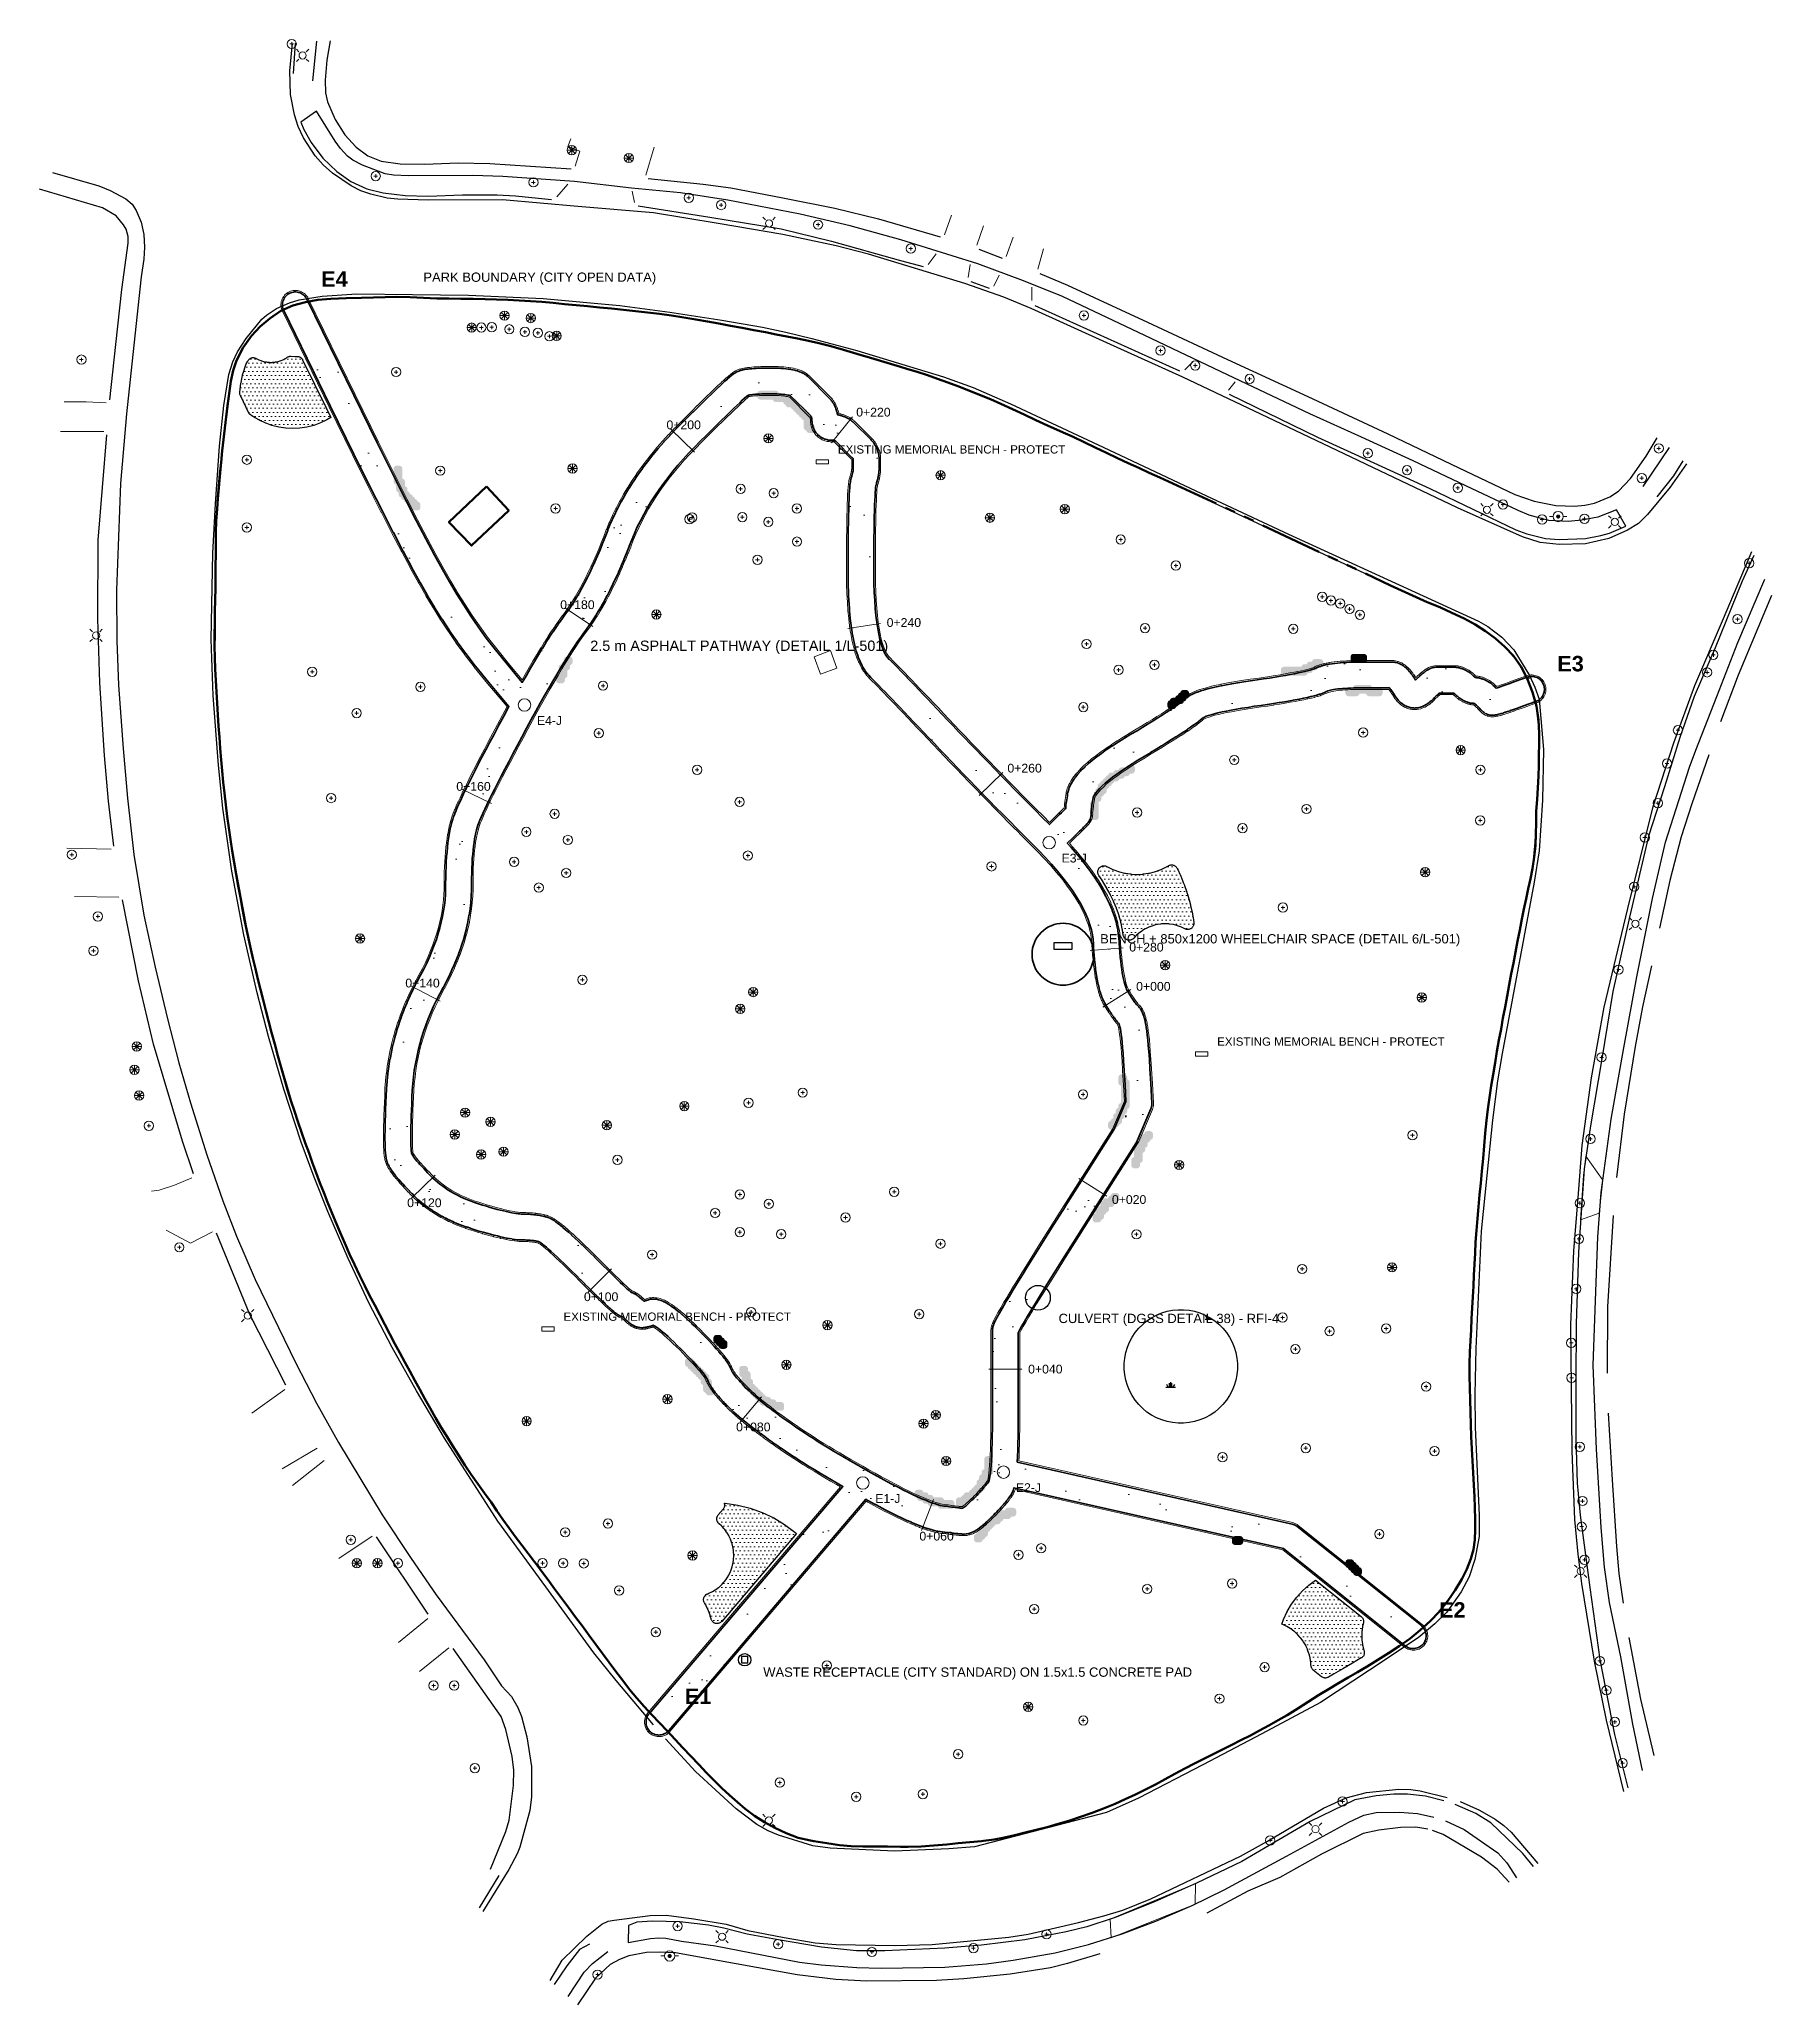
# Model space of a CAD drawing. Header units: metres. Extents: x -6552 to -6384, y 5654608 to 5654799.
import ezdxf
from ezdxf.enums import TextEntityAlignment as Align

# ---------------------------------------------------------------- set-up
doc = ezdxf.new("R2010")
doc.units = ezdxf.units.M
doc.header["$LTSCALE"] = 0.5
doc.linetypes.add('PHANTOM', pattern=[22, 12, -2, 2, -2, 2, -2])
for name, color, linetype, lineweight in [('L-ANNO-DIMS', 2, 'Continuous', 18), ('L-ANNO-TEXT', 2, 'Continuous', 18), ('L-GRAD-DRAIN', 150, 'Continuous', 25), ('L-HARD-PATT', 253, 'Continuous', 13), ('L-HARD-PAVE', 8, 'Continuous', 35), ('L-HARD-WALL', 7, 'Continuous', 50), ('L-PLNT-GRND', 83, 'Continuous', 13), ('L-PLNT-SHRB', 3, 'Continuous', 25), ('L-SITE-FURN', 40, 'Continuous', 25), ('V-BLDG', 7, 'Continuous', 50), ('V-PROP-LINE', 7, 'PHANTOM', 50), ('V-PROP-TEXT', 7, 'Continuous', 18), ('V-ROAD-CURB', 7, 'Continuous', 25), ('V-ROAD-DW', 8, 'Continuous', 18), ('V-ROAD-SW', 8, 'Continuous', 25), ('V-SITE-FURN', 40, 'Continuous', 18), ('V-SITE-HARD', 8, 'Continuous', 18), ('V-UTIL-ELEC', 1, 'Continuous', 18), ('V-UTIL-WATER', 4, 'Continuous', 18), ('V-VEG-TREE', 94, 'Continuous', 18)]:
    doc.layers.add(name, color=color, linetype=linetype, lineweight=lineweight)
doc.styles.add('BR-STD', font='arial.ttf')
doc.styles.add('BR-TITLE', font='arialbd.ttf')

msp = doc.modelspace()

# ---------------------------------------------------------------- texts
at = {"layer": 'L-ANNO-DIMS', "style": 'BR-STD'}
for s, p in [('0+220', (-6472.71, 5654762.73)), ('0+200', (-6491.1, 5654761.5)), ('0+180', (-6501.4, 5654744.07)), ('0+240', (-6469.76, 5654742.34)), ('E4-J', (-6503.66, 5654732.85)), ('0+260', (-6458.06, 5654728.23)), ('0+160', (-6511.47, 5654726.46)), ('E3-J', (-6452.81, 5654719.51)), ('0+280', (-6446.25, 5654710.88)), ('0+140', (-6516.41, 5654707.4)), ('0+000', (-6445.58, 5654707.08)), ('0+120', (-6516.23, 5654686.11)), ('0+020', (-6447.93, 5654686.42)), ('0+100', (-6499.1, 5654677)), ('0+040', (-6456.05, 5654669.99)), ('0+080', (-6484.35, 5654664.38)), ('E1-J', (-6470.87, 5654657.45)), ('E2-J', (-6457.24, 5654658.5)), ('0+060', (-6466.59, 5654653.8))]:
    msp.add_text(s, height=0.85, dxfattribs=at).set_placement(p, align=Align.MIDDLE_LEFT)
at = {"layer": 'L-ANNO-TEXT'}
for s, height, style, p in [('E4', 1.5, 'BR-TITLE', (-6524.56, 5654775.63)), ('2.5 m ASPHALT PATHWAY (DETAIL 1/L-501)', 1, 'BR-STD', (-6498.49, 5654740.09)), ('E3', 1.5, 'BR-TITLE', (-6404.76, 5654738.36)), ('BENCH + 850x1200 WHEELCHAIR SPACE (DETAIL 6/L-501)', 0.9, 'BR-STD', (-6449.07, 5654711.69)), ('CULVERT (DGSS DETAIL 38) - RFI-4', 0.9, 'BR-STD', (-6453.1, 5654674.9)), ('E2', 1.5, 'BR-TITLE', (-6416.22, 5654646.65)), ('WASTE RECEPTACLE (CITY STANDARD) ON 1.5x1.5 CONCRETE PAD', 0.9, 'BR-STD', (-6481.72, 5654640.62)), ('E1', 1.5, 'BR-TITLE', (-6489.33, 5654638.27))]:
    msp.add_text(s, height=height, dxfattribs=dict(at, style=style)).set_placement(p, align=Align.MIDDLE_LEFT)
at = {"layer": 'V-PROP-TEXT', "style": 'BR-STD'}
msp.add_text('PARK BOUNDARY (CITY OPEN DATA)', height=0.9, dxfattribs=at).set_placement((-6514.66, 5654775.81), align=Align.MIDDLE_LEFT)
at = {"layer": 'V-SITE-FURN', "style": 'BR-STD'}
for p in [(-6474.49, 5654759.12), (-6437.73, 5654701.73), (-6501.08, 5654675.07)]:
    msp.add_text('EXISTING MEMORIAL BENCH - PROTECT', height=0.8, dxfattribs=at).set_placement(p, align=Align.MIDDLE_LEFT)

# ---------------------------------------------------------------- blocks, each defined once
blk = doc.blocks.new('SITE-BENCH')
at = {"color": 0, "lineweight": -2}
blk.add_lwpolyline([(-1.5, -0.5), (1.5, -0.5), (1.5, 0.5), (-1.5, 0.5)], close=True, dxfattribs=at)
blk = doc.blocks.new('UTIL-HYDRANT')
at = {"lineweight": -2}
h = blk.add_hatch(color=0, dxfattribs=at)
h.dxf.hatch_style = 1
edge = h.paths.add_edge_path()
edge.add_arc((0, 0), 0.4, 0, 360)
at = {"color": 0, "lineweight": -2}
for p, q in [((-1, 0), (-1.7, 0)), ((1, 0), (1.7, 0))]:
    blk.add_line(p, q, dxfattribs=at)
blk.add_circle((0, 0), 1, dxfattribs=at)
blk = doc.blocks.new('UTIL-LIGHT')
at = {"color": 0, "lineweight": -2}
for p, q in [((-0.71, 0.71), (-1.2, 1.2)), ((0.71, 0.71), (1.2, 1.2)), ((-0.71, -0.71), (-1.2, -1.2)), ((0.71, -0.71), (1.2, -1.2))]:
    blk.add_line(p, q, dxfattribs=at)
blk.add_circle((0, 0), 0.7, dxfattribs=at)
blk = doc.blocks.new('VEG-TREE-DECID')
at = {"color": 0, "lineweight": -2}
for p, q in [((-0.6, 0), (0.6, 0)), ((0, -0.6), (0, 0.6))]:
    blk.add_line(p, q, dxfattribs=at)
blk.add_circle((0, 0), 1.5, dxfattribs=at)
blk = doc.blocks.new('VEG-TREE-CONIF')
at = {"color": 0, "lineweight": -2}
for q in [(-1.5, 0), (-1.06, 1.06), (-1.06, -1.06), (0, 1.5), (1.06, 1.06), (1.5, 0), (0, -1.5), (1.06, -1.06)]:
    blk.add_line((0, 0), q, dxfattribs=at)
blk.add_circle((0, 0), 1.5, dxfattribs=at)
blk = doc.blocks.new('SITE-BIN')
at = {"color": 0, "lineweight": -2}
blk.add_lwpolyline([(-0.5, -0.5), (0.5, -0.5), (0.5, 0.5), (-0.5, 0.5)], close=True, dxfattribs=at)
blk.add_circle((0, 0), 1, dxfattribs=at)

# ---------------------------------------------------------------- hatches: boundary and pattern name
at = {"layer": 'L-GRAD-DRAIN'}
h = msp.add_hatch(dxfattribs=at)
h.set_pattern_fill('SWAMP', color=150, scale=0.3)
h.paths.add_polyline_path([(-6443.6, 5654665.28), (-6444.08, 5654665.53), (-6444.53, 5654665.83), (-6444.94, 5654666.17), (-6445.32, 5654666.56), (-6445.67, 5654666.97), (-6445.97, 5654667.42), (-6446.22, 5654667.9), (-6446.43, 5654668.4), (-6446.59, 5654668.91), (-6446.69, 5654669.44), (-6446.74, 5654669.98), (-6446.74, 5654670.52), (-6446.69, 5654671.06), (-6446.59, 5654671.59), (-6446.43, 5654672.1), (-6446.22, 5654672.6), (-6445.97, 5654673.08), (-6445.67, 5654673.53), (-6445.33, 5654673.94), (-6444.94, 5654674.32), (-6444.53, 5654674.67), (-6444.08, 5654674.97), (-6443.6, 5654675.22), (-6443.1, 5654675.43), (-6442.59, 5654675.59), (-6442.06, 5654675.69), (-6441.52, 5654675.74), (-6440.98, 5654675.74), (-6440.44, 5654675.69), (-6439.91, 5654675.59), (-6439.4, 5654675.43), (-6438.9, 5654675.22), (-6438.42, 5654674.97), (-6437.97, 5654674.67), (-6437.56, 5654674.33), (-6437.18, 5654673.94), (-6436.83, 5654673.53), (-6436.53, 5654673.08), (-6436.28, 5654672.6), (-6436.07, 5654672.1), (-6435.91, 5654671.59), (-6435.81, 5654671.06), (-6435.76, 5654670.52), (-6435.76, 5654669.98), (-6435.81, 5654669.44), (-6435.91, 5654668.91), (-6436.07, 5654668.4), (-6436.28, 5654667.9), (-6436.53, 5654667.42), (-6436.83, 5654666.97), (-6437.17, 5654666.56), (-6437.56, 5654666.18), (-6437.97, 5654665.83), (-6438.42, 5654665.53), (-6438.9, 5654665.28), (-6439.4, 5654665.07), (-6439.91, 5654664.91), (-6440.44, 5654664.81), (-6440.98, 5654664.76), (-6441.52, 5654664.76), (-6442.06, 5654664.81), (-6442.59, 5654664.91), (-6443.1, 5654665.07), (-6443.6, 5654665.28)])
at = {"layer": 'L-HARD-PATT'}
h = msp.add_hatch(dxfattribs=at)
h.set_pattern_fill('AR-SAND', color=256, scale=0.125)
h.paths.add_polyline_path([(-6490.88, 5654634.96), (-6490.97, 5654634.87), (-6491.06, 5654634.79), (-6491.16, 5654634.72), (-6491.27, 5654634.66), (-6491.38, 5654634.61), (-6491.49, 5654634.57), (-6491.61, 5654634.54), (-6491.74, 5654634.53), (-6491.86, 5654634.52), (-6491.98, 5654634.53), (-6492.1, 5654634.55), (-6492.22, 5654634.58), (-6492.33, 5654634.63), (-6492.44, 5654634.68), (-6492.55, 5654634.75), (-6492.65, 5654634.82), (-6492.74, 5654634.9), (-6492.82, 5654635), (-6492.89, 5654635.1), (-6492.95, 5654635.2), (-6493, 5654635.32), (-6493.04, 5654635.43), (-6493.07, 5654635.55), (-6493.08, 5654635.67), (-6493.08, 5654635.8), (-6493.08, 5654635.92), (-6493.06, 5654636.04), (-6493.02, 5654636.16), (-6492.98, 5654636.27), (-6492.93, 5654636.38), (-6492.86, 5654636.49), (-6492.79, 5654636.58), (-6474, 5654658.61), (-6474.55, 5654658.92), (-6474.55, 5654658.93), (-6475.11, 5654659.25), (-6475.12, 5654659.26), (-6475.66, 5654659.58), (-6475.67, 5654659.58), (-6476.2, 5654659.9), (-6476.2, 5654659.9), (-6476.72, 5654660.21), (-6476.72, 5654660.22), (-6477.23, 5654660.52), (-6477.23, 5654660.53), (-6477.72, 5654660.83), (-6477.73, 5654660.84), (-6478.2, 5654661.14), (-6478.21, 5654661.14), (-6478.67, 5654661.44), (-6478.68, 5654661.45), (-6479.13, 5654661.74), (-6479.14, 5654661.75), (-6479.57, 5654662.03), (-6479.58, 5654662.04), (-6480, 5654662.33), (-6480.01, 5654662.33), (-6480.41, 5654662.61), (-6480.42, 5654662.62), (-6480.81, 5654662.89), (-6480.82, 5654662.9), (-6481.2, 5654663.17), (-6481.21, 5654663.17), (-6481.57, 5654663.44), (-6481.58, 5654663.44), (-6481.93, 5654663.7), (-6481.94, 5654663.7), (-6482.28, 5654663.96), (-6482.29, 5654663.96), (-6482.61, 5654664.21), (-6482.62, 5654664.22), (-6482.93, 5654664.46), (-6482.94, 5654664.46), (-6483.24, 5654664.7), (-6483.25, 5654664.71), (-6483.53, 5654664.94), (-6483.54, 5654664.94), (-6483.81, 5654665.17), (-6483.82, 5654665.18), (-6484.08, 5654665.39), (-6484.09, 5654665.41), (-6484.33, 5654665.62), (-6484.35, 5654665.63), (-6484.58, 5654665.83), (-6484.59, 5654665.85), (-6484.81, 5654666.05), (-6484.82, 5654666.06), (-6485.02, 5654666.26), (-6485.04, 5654666.27), (-6485.23, 5654666.46), (-6485.24, 5654666.47), (-6485.41, 5654666.65), (-6485.43, 5654666.66), (-6485.59, 5654666.84), (-6485.6, 5654666.85), (-6485.76, 5654667.02), (-6485.77, 5654667.03), (-6485.92, 5654667.2), (-6485.94, 5654667.21), (-6486.07, 5654667.37), (-6486.09, 5654667.39), (-6486.22, 5654667.54), (-6486.23, 5654667.56), (-6486.35, 5654667.7), (-6486.37, 5654667.72), (-6486.48, 5654667.87), (-6486.5, 5654667.89), (-6486.6, 5654668.02), (-6486.62, 5654668.05), (-6486.71, 5654668.18), (-6486.73, 5654668.21), (-6486.81, 5654668.34), (-6486.83, 5654668.38), (-6486.9, 5654668.49), (-6486.93, 5654668.54), (-6486.99, 5654668.65), (-6487.02, 5654668.71), (-6487.07, 5654668.81), (-6487.1, 5654668.88), (-6487.14, 5654668.98), (-6487.17, 5654669.06), (-6487.18, 5654669.08), (-6487.18, 5654669.09), (-6487.21, 5654669.14), (-6487.27, 5654669.23), (-6487.35, 5654669.34), (-6487.46, 5654669.49), (-6487.59, 5654669.65), (-6487.74, 5654669.84), (-6487.91, 5654670.04), (-6488.11, 5654670.26), (-6488.32, 5654670.5), (-6488.56, 5654670.76), (-6488.82, 5654671.03), (-6489.1, 5654671.32), (-6489.4, 5654671.62), (-6489.71, 5654671.95), (-6490.05, 5654672.28), (-6490.37, 5654672.59), (-6490.67, 5654672.88), (-6490.95, 5654673.14), (-6491.21, 5654673.37), (-6491.46, 5654673.58), (-6491.68, 5654673.76), (-6491.88, 5654673.92), (-6492.06, 5654674.05), (-6492.22, 5654674.15), (-6492.35, 5654674.22), (-6492.36, 5654674.23), (-6492.44, 5654674.21), (-6492.45, 5654674.21), (-6492.52, 5654674.18), (-6492.54, 5654674.18), (-6492.61, 5654674.16), (-6492.62, 5654674.15), (-6492.69, 5654674.13), (-6492.71, 5654674.13), (-6492.77, 5654674.11), (-6492.79, 5654674.11), (-6492.85, 5654674.09), (-6492.87, 5654674.09), (-6492.93, 5654674.07), (-6492.95, 5654674.07), (-6493.01, 5654674.06), (-6493.03, 5654674.05), (-6493.08, 5654674.04), (-6493.11, 5654674.04), (-6493.16, 5654674.03), (-6493.2, 5654674.02), (-6493.24, 5654674.02), (-6493.29, 5654674.01), (-6493.32, 5654674.01), (-6493.38, 5654674), (-6493.42, 5654674), (-6493.48, 5654674), (-6493.52, 5654674), (-6493.66, 5654674.01), (-6493.69, 5654674.01), (-6493.82, 5654674.03), (-6493.86, 5654674.04), (-6493.96, 5654674.07), (-6494, 5654674.08), (-6494.09, 5654674.11), (-6494.12, 5654674.13), (-6494.2, 5654674.16), (-6494.24, 5654674.18), (-6494.3, 5654674.21), (-6494.34, 5654674.23), (-6494.39, 5654674.26), (-6494.44, 5654674.29), (-6494.48, 5654674.32), (-6494.53, 5654674.35), (-6494.57, 5654674.38), (-6494.62, 5654674.41), (-6494.65, 5654674.44), (-6494.7, 5654674.47), (-6494.73, 5654674.5), (-6494.78, 5654674.54), (-6494.8, 5654674.56), (-6494.86, 5654674.61), (-6494.88, 5654674.62), (-6494.93, 5654674.67), (-6494.95, 5654674.69), (-6495.01, 5654674.75), (-6495.03, 5654674.76), (-6495.09, 5654674.82), (-6495.1, 5654674.83), (-6495.16, 5654674.89), (-6495.2, 5654674.93), (-6495.24, 5654674.97), (-6495.28, 5654675.01), (-6495.31, 5654675.03), (-6495.32, 5654675.04), (-6495.35, 5654675.05), (-6495.46, 5654675.08), (-6495.56, 5654675.12), (-6495.62, 5654675.15), (-6495.77, 5654675.24), (-6495.85, 5654675.29), (-6495.91, 5654675.34), (-6496.02, 5654675.42), (-6496.06, 5654675.45), (-6496.19, 5654675.56), (-6496.21, 5654675.58), (-6496.37, 5654675.71), (-6496.39, 5654675.73), (-6496.57, 5654675.89), (-6496.58, 5654675.9), (-6496.79, 5654676.09), (-6496.8, 5654676.1), (-6497.03, 5654676.32), (-6497.04, 5654676.33), (-6497.3, 5654676.57), (-6497.3, 5654676.58), (-6497.59, 5654676.85), (-6497.59, 5654676.86), (-6497.9, 5654677.16), (-6497.91, 5654677.16), (-6498.24, 5654677.49), (-6498.25, 5654677.49), (-6498.61, 5654677.85), (-6498.61, 5654677.85), (-6499, 5654678.23), (-6499, 5654678.24), (-6499.41, 5654678.65), (-6499.42, 5654678.65), (-6499.85, 5654679.08), (-6500.26, 5654679.49), (-6500.65, 5654679.87), (-6501.02, 5654680.23), (-6501.36, 5654680.56), (-6501.69, 5654680.86), (-6501.99, 5654681.14), (-6502.26, 5654681.39), (-6502.52, 5654681.61), (-6502.74, 5654681.81), (-6502.95, 5654681.97), (-6503.12, 5654682.11), (-6503.27, 5654682.22), (-6503.37, 5654682.29), (-6503.43, 5654682.33), (-6503.49, 5654682.34), (-6503.55, 5654682.36), (-6503.63, 5654682.38), (-6503.71, 5654682.4), (-6503.79, 5654682.41), (-6503.88, 5654682.43), (-6503.98, 5654682.44), (-6504.08, 5654682.45), (-6504.19, 5654682.46), (-6504.3, 5654682.47), (-6504.42, 5654682.48), (-6504.54, 5654682.49), (-6504.66, 5654682.49), (-6504.79, 5654682.5), (-6504.93, 5654682.5), (-6505.08, 5654682.5), (-6505.13, 5654682.5), (-6505.31, 5654682.51), (-6505.35, 5654682.51), (-6505.54, 5654682.53), (-6505.58, 5654682.53), (-6505.78, 5654682.56), (-6505.82, 5654682.56), (-6506.04, 5654682.59), (-6506.06, 5654682.6), (-6506.3, 5654682.63), (-6506.32, 5654682.64), (-6506.57, 5654682.69), (-6506.6, 5654682.69), (-6506.86, 5654682.74), (-6506.88, 5654682.75), (-6507.16, 5654682.81), (-6507.18, 5654682.81), (-6507.48, 5654682.89), (-6507.49, 5654682.89), (-6507.8, 5654682.97), (-6507.82, 5654682.97), (-6508.14, 5654683.06), (-6508.16, 5654683.06), (-6508.5, 5654683.15), (-6508.51, 5654683.16), (-6508.87, 5654683.26), (-6508.88, 5654683.26), (-6509.26, 5654683.37), (-6509.27, 5654683.37), (-6509.66, 5654683.49), (-6509.66, 5654683.49), (-6510.07, 5654683.62), (-6510.1, 5654683.63), (-6510.5, 5654683.76), (-6510.53, 5654683.77), (-6510.91, 5654683.91), (-6510.94, 5654683.92), (-6511.32, 5654684.07), (-6511.35, 5654684.08), (-6511.72, 5654684.24), (-6511.75, 5654684.25), (-6512.11, 5654684.42), (-6512.14, 5654684.43), (-6512.49, 5654684.61), (-6512.52, 5654684.62), (-6512.86, 5654684.8), (-6512.89, 5654684.82), (-6513.22, 5654685.01), (-6513.26, 5654685.03), (-6513.57, 5654685.22), (-6513.61, 5654685.24), (-6513.92, 5654685.45), (-6513.95, 5654685.47), (-6514.25, 5654685.68), (-6514.28, 5654685.71), (-6514.57, 5654685.93), (-6514.6, 5654685.95), (-6514.88, 5654686.18), (-6514.92, 5654686.21), (-6515.19, 5654686.44), (-6515.22, 5654686.47), (-6515.48, 5654686.71), (-6515.51, 5654686.74), (-6515.76, 5654686.99), (-6515.77, 5654687), (-6516, 5654687.24), (-6516.01, 5654687.25), (-6516.23, 5654687.48), (-6516.24, 5654687.49), (-6516.45, 5654687.71), (-6516.46, 5654687.72), (-6516.66, 5654687.93), (-6516.67, 5654687.94), (-6516.85, 5654688.14), (-6516.86, 5654688.15), (-6517.03, 5654688.35), (-6517.04, 5654688.36), (-6517.19, 5654688.54), (-6517.21, 5654688.56), (-6517.35, 5654688.73), (-6517.37, 5654688.75), (-6517.49, 5654688.91), (-6517.51, 5654688.94), (-6517.63, 5654689.09), (-6517.65, 5654689.12), (-6517.75, 5654689.26), (-6517.77, 5654689.3), (-6517.86, 5654689.43), (-6517.89, 5654689.48), (-6517.96, 5654689.6), (-6517.99, 5654689.66), (-6518.05, 5654689.78), (-6518.09, 5654689.85), (-6518.13, 5654689.96), (-6518.17, 5654690.06), (-6518.2, 5654690.15), (-6518.24, 5654690.29), (-6518.27, 5654690.42), (-6518.28, 5654690.5), (-6518.3, 5654690.67), (-6518.31, 5654690.73), (-6518.33, 5654690.93), (-6518.33, 5654690.97), (-6518.35, 5654691.21), (-6518.35, 5654691.24), (-6518.36, 5654691.52), (-6518.36, 5654691.54), (-6518.37, 5654691.86), (-6518.37, 5654691.87), (-6518.38, 5654692.23), (-6518.38, 5654692.24), (-6518.38, 5654692.63), (-6518.38, 5654692.64), (-6518.37, 5654693.07), (-6518.37, 5654693.08), (-6518.36, 5654693.55), (-6518.36, 5654693.55), (-6518.35, 5654694.06), (-6518.35, 5654694.06), (-6518.34, 5654694.6), (-6518.34, 5654694.61), (-6518.32, 5654695.18), (-6518.32, 5654695.19), (-6518.29, 5654695.8), (-6518.29, 5654695.81), (-6518.26, 5654696.46), (-6518.26, 5654696.46), (-6518.23, 5654697.15), (-6518.23, 5654697.19), (-6518.18, 5654697.87), (-6518.18, 5654697.91), (-6518.11, 5654698.59), (-6518.1, 5654698.62), (-6518.01, 5654699.3), (-6518.01, 5654699.33), (-6517.9, 5654700.01), (-6517.89, 5654700.04), (-6517.76, 5654700.71), (-6517.76, 5654700.75), (-6517.61, 5654701.41), (-6517.6, 5654701.44), (-6517.43, 5654702.11), (-6517.42, 5654702.14), (-6517.23, 5654702.8), (-6517.22, 5654702.83), (-6517.02, 5654703.48), (-6517, 5654703.52), (-6516.78, 5654704.17), (-6516.77, 5654704.2), (-6516.52, 5654704.84), (-6516.51, 5654704.88), (-6516.24, 5654705.52), (-6516.23, 5654705.55), (-6515.94, 5654706.19), (-6515.93, 5654706.22), (-6515.62, 5654706.85), (-6515.61, 5654706.88), (-6515.28, 5654707.51), (-6515.27, 5654707.54), (-6514.93, 5654708.15), (-6514.62, 5654708.75), (-6514.34, 5654709.33), (-6514.07, 5654709.92), (-6513.83, 5654710.49), (-6513.6, 5654711.07), (-6513.4, 5654711.63), (-6513.22, 5654712.19), (-6513.06, 5654712.75), (-6512.92, 5654713.3), (-6512.8, 5654713.85), (-6512.7, 5654714.39), (-6512.62, 5654714.92), (-6512.56, 5654715.45), (-6512.52, 5654715.97), (-6512.5, 5654716.49), (-6512.5, 5654717.03), (-6512.5, 5654717.04), (-6512.49, 5654717.59), (-6512.49, 5654717.6), (-6512.48, 5654718.13), (-6512.48, 5654718.14), (-6512.46, 5654718.65), (-6512.46, 5654718.66), (-6512.44, 5654719.15), (-6512.44, 5654719.16), (-6512.41, 5654719.63), (-6512.41, 5654719.65), (-6512.37, 5654720.09), (-6512.37, 5654720.12), (-6512.33, 5654720.54), (-6512.33, 5654720.57), (-6512.28, 5654720.97), (-6512.28, 5654721), (-6512.22, 5654721.38), (-6512.22, 5654721.41), (-6512.16, 5654721.78), (-6512.16, 5654721.81), (-6512.09, 5654722.16), (-6512.09, 5654722.19), (-6512.02, 5654722.52), (-6512.01, 5654722.56), (-6511.93, 5654722.87), (-6511.92, 5654722.91), (-6511.84, 5654723.2), (-6511.82, 5654723.24), (-6511.74, 5654723.51), (-6511.72, 5654723.56), (-6511.62, 5654723.81), (-6511.61, 5654723.84), (-6511.49, 5654724.13), (-6511.48, 5654724.16), (-6511.34, 5654724.48), (-6511.34, 5654724.5), (-6511.17, 5654724.87), (-6511.17, 5654724.88), (-6510.98, 5654725.29), (-6510.97, 5654725.3), (-6510.76, 5654725.75), (-6510.76, 5654725.76), (-6510.52, 5654726.24), (-6510.52, 5654726.25), (-6510.26, 5654726.77), (-6510.26, 5654726.78), (-6509.98, 5654727.34), (-6509.97, 5654727.35), (-6509.67, 5654727.95), (-6509.67, 5654727.95), (-6509.34, 5654728.59), (-6509.34, 5654728.6), (-6508.99, 5654729.28), (-6508.98, 5654729.28), (-6508.61, 5654730), (-6508.61, 5654730), (-6508.21, 5654730.76), (-6508.21, 5654730.76), (-6507.78, 5654731.56), (-6507.78, 5654731.56), (-6507.34, 5654732.4), (-6507.34, 5654732.4), (-6506.87, 5654733.28), (-6506.86, 5654733.28), (-6506.41, 5654734.13), (-6506.4, 5654734.13), (-6506.37, 5654734.2), (-6508.31, 5654736.52), (-6508.32, 5654736.54), (-6509.61, 5654738.12), (-6509.63, 5654738.15), (-6510.55, 5654739.33), (-6510.57, 5654739.36), (-6511.38, 5654740.47), (-6511.4, 5654740.5), (-6512.12, 5654741.55), (-6512.14, 5654741.57), (-6512.85, 5654742.66), (-6512.86, 5654742.68), (-6513.57, 5654743.81), (-6513.58, 5654743.83), (-6514.28, 5654745), (-6514.29, 5654745.02), (-6514.98, 5654746.23), (-6514.99, 5654746.25), (-6515.77, 5654747.65), (-6515.78, 5654747.67), (-6516.63, 5654749.26), (-6516.64, 5654749.28), (-6517.57, 5654751.07), (-6517.58, 5654751.07), (-6518.6, 5654753.06), (-6518.6, 5654753.07), (-6519.87, 5654755.59), (-6519.87, 5654755.59), (-6521.39, 5654758.65), (-6521.39, 5654758.66), (-6523.66, 5654763.28), (-6523.66, 5654763.29), (-6528.19, 5654772.58), (-6528.24, 5654772.69), (-6528.27, 5654772.81), (-6528.3, 5654772.93), (-6528.31, 5654773.05), (-6528.31, 5654773.17), (-6528.3, 5654773.3), (-6528.28, 5654773.42), (-6528.25, 5654773.54), (-6528.2, 5654773.65), (-6528.14, 5654773.76), (-6528.08, 5654773.86), (-6528, 5654773.96), (-6527.91, 5654774.04), (-6527.82, 5654774.12), (-6527.72, 5654774.19), (-6527.61, 5654774.25), (-6527.5, 5654774.3), (-6527.38, 5654774.34), (-6527.26, 5654774.36), (-6527.14, 5654774.38), (-6527.02, 5654774.38), (-6526.89, 5654774.37), (-6526.77, 5654774.34), (-6526.66, 5654774.31), (-6526.54, 5654774.26), (-6526.43, 5654774.21), (-6526.33, 5654774.14), (-6526.24, 5654774.06), (-6526.15, 5654773.98), (-6526.07, 5654773.88), (-6526, 5654773.78), (-6525.94, 5654773.68), (-6521.41, 5654764.38), (-6519.15, 5654759.76), (-6517.63, 5654756.71), (-6516.37, 5654754.19), (-6515.36, 5654752.22), (-6514.43, 5654750.44), (-6513.58, 5654748.86), (-6512.81, 5654747.47), (-6512.13, 5654746.27), (-6511.44, 5654745.12), (-6510.75, 5654744.02), (-6510.05, 5654742.95), (-6509.35, 5654741.93), (-6508.56, 5654740.84), (-6507.66, 5654739.69), (-6506.39, 5654738.12), (-6505.07, 5654736.54), (-6504.68, 5654737.21), (-6504.68, 5654737.22), (-6504.28, 5654737.91), (-6504.28, 5654737.92), (-6503.89, 5654738.57), (-6503.88, 5654738.58), (-6503.51, 5654739.21), (-6503.5, 5654739.21), (-6503.14, 5654739.81), (-6503.13, 5654739.82), (-6502.78, 5654740.38), (-6502.78, 5654740.39), (-6502.44, 5654740.92), (-6502.43, 5654740.94), (-6502.1, 5654741.44), (-6502.09, 5654741.45), (-6501.77, 5654741.92), (-6501.76, 5654741.93), (-6501.46, 5654742.37), (-6501.45, 5654742.39), (-6501.15, 5654742.79), (-6501.14, 5654742.81), (-6500.87, 5654743.17), (-6500.61, 5654743.54), (-6500.35, 5654743.93), (-6500.09, 5654744.33), (-6499.83, 5654744.76), (-6499.57, 5654745.2), (-6499.31, 5654745.66), (-6499.05, 5654746.14), (-6498.8, 5654746.63), (-6498.54, 5654747.15), (-6498.29, 5654747.68), (-6498.04, 5654748.23), (-6497.78, 5654748.8), (-6497.53, 5654749.39), (-6497.29, 5654750), (-6497.04, 5654750.62), (-6496.79, 5654751.27), (-6496.78, 5654751.31), (-6496.51, 5654751.96), (-6496.49, 5654752), (-6496.2, 5654752.64), (-6496.18, 5654752.68), (-6495.87, 5654753.32), (-6495.85, 5654753.35), (-6495.52, 5654753.99), (-6495.5, 5654754.03), (-6495.14, 5654754.66), (-6495.13, 5654754.69), (-6494.75, 5654755.33), (-6494.73, 5654755.35), (-6494.33, 5654755.98), (-6494.31, 5654756.01), (-6493.89, 5654756.64), (-6493.87, 5654756.66), (-6493.43, 5654757.28), (-6493.41, 5654757.31), (-6492.94, 5654757.93), (-6492.92, 5654757.95), (-6492.44, 5654758.57), (-6492.42, 5654758.59), (-6491.91, 5654759.2), (-6491.89, 5654759.22), (-6491.36, 5654759.83), (-6491.34, 5654759.85), (-6490.79, 5654760.45), (-6490.77, 5654760.47), (-6490.2, 5654761.07), (-6490.18, 5654761.09), (-6489.59, 5654761.68), (-6489.59, 5654761.68), (-6489.02, 5654762.24), (-6489.02, 5654762.24), (-6488.5, 5654762.77), (-6488.49, 5654762.77), (-6488, 5654763.26), (-6488, 5654763.26), (-6487.54, 5654763.71), (-6487.53, 5654763.71), (-6487.11, 5654764.13), (-6487.1, 5654764.14), (-6486.71, 5654764.52), (-6486.7, 5654764.52), (-6486.34, 5654764.87), (-6486.34, 5654764.87), (-6486.01, 5654765.19), (-6486, 5654765.19), (-6485.71, 5654765.47), (-6485.7, 5654765.48), (-6485.44, 5654765.72), (-6485.43, 5654765.73), (-6485.2, 5654765.93), (-6485.19, 5654765.95), (-6484.99, 5654766.12), (-6484.97, 5654766.14), (-6484.81, 5654766.27), (-6484.78, 5654766.3), (-6484.65, 5654766.4), (-6484.59, 5654766.44), (-6484.49, 5654766.51), (-6484.34, 5654766.6), (-6484.28, 5654766.63), (-6484.17, 5654766.68), (-6484.09, 5654766.71), (-6484.01, 5654766.74), (-6483.92, 5654766.77), (-6483.85, 5654766.79), (-6483.75, 5654766.81), (-6483.69, 5654766.82), (-6483.58, 5654766.85), (-6483.53, 5654766.85), (-6483.4, 5654766.88), (-6483.37, 5654766.88), (-6483.22, 5654766.9), (-6483.19, 5654766.9), (-6483.04, 5654766.92), (-6483.01, 5654766.92), (-6482.84, 5654766.94), (-6482.82, 5654766.94), (-6482.63, 5654766.96), (-6482.61, 5654766.96), (-6482.42, 5654766.97), (-6482.4, 5654766.97), (-6482.19, 5654766.98), (-6482.17, 5654766.98), (-6481.95, 5654766.99), (-6481.93, 5654766.99), (-6481.69, 5654766.99), (-6481.68, 5654766.99), (-6481.43, 5654767), (-6481.42, 5654767), (-6481.15, 5654767), (-6481.14, 5654767), (-6480.86, 5654767), (-6480.84, 5654767), (-6480.57, 5654767), (-6480.55, 5654767), (-6480.3, 5654766.99), (-6480.28, 5654766.99), (-6480.04, 5654766.98), (-6480.01, 5654766.97), (-6479.79, 5654766.96), (-6479.76, 5654766.96), (-6479.54, 5654766.94), (-6479.51, 5654766.93), (-6479.31, 5654766.91), (-6479.28, 5654766.9), (-6479.09, 5654766.88), (-6479.05, 5654766.87), (-6478.88, 5654766.84), (-6478.83, 5654766.83), (-6478.67, 5654766.79), (-6478.62, 5654766.78), (-6478.47, 5654766.74), (-6478.41, 5654766.72), (-6478.28, 5654766.68), (-6478.2, 5654766.65), (-6478.09, 5654766.61), (-6478, 5654766.57), (-6477.9, 5654766.52), (-6477.8, 5654766.46), (-6477.71, 5654766.41), (-6477.6, 5654766.33), (-6477.52, 5654766.27), (-6477.4, 5654766.17), (-6475.33, 5654764.1), (-6475.29, 5654764.06), (-6475.24, 5654764), (-6475.2, 5654763.95), (-6475.14, 5654763.88), (-6475.1, 5654763.83), (-6475.05, 5654763.76), (-6475.01, 5654763.71), (-6474.97, 5654763.64), (-6474.93, 5654763.59), (-6474.89, 5654763.52), (-6474.86, 5654763.46), (-6474.82, 5654763.38), (-6474.79, 5654763.33), (-6474.76, 5654763.25), (-6474.73, 5654763.19), (-6474.7, 5654763.11), (-6474.68, 5654763.05), (-6474.65, 5654762.97), (-6474.63, 5654762.91), (-6474.61, 5654762.83), (-6474.59, 5654762.77), (-6474.57, 5654762.69), (-6474.56, 5654762.63), (-6474.54, 5654762.54), (-6474.53, 5654762.48), (-6474.53, 5654762.47), (-6474.52, 5654762.47), (-6474.46, 5654762.46), (-6474.37, 5654762.44), (-6474.31, 5654762.43), (-6474.23, 5654762.41), (-6474.17, 5654762.39), (-6474.09, 5654762.37), (-6474.03, 5654762.35), (-6473.95, 5654762.32), (-6473.89, 5654762.3), (-6473.81, 5654762.27), (-6473.75, 5654762.24), (-6473.67, 5654762.21), (-6473.62, 5654762.18), (-6473.54, 5654762.14), (-6473.48, 5654762.11), (-6473.41, 5654762.07), (-6473.36, 5654762.03), (-6473.29, 5654761.99), (-6473.24, 5654761.95), (-6473.17, 5654761.9), (-6473.12, 5654761.86), (-6473.05, 5654761.8), (-6473, 5654761.76), (-6472.94, 5654761.71), (-6472.9, 5654761.67), (-6471.33, 5654760.1), (-6471.31, 5654760.07), (-6471.25, 5654760.01), (-6471.22, 5654759.98), (-6471.16, 5654759.92), (-6471.14, 5654759.88), (-6471.08, 5654759.82), (-6471.05, 5654759.78), (-6471.01, 5654759.72), (-6470.98, 5654759.68), (-6470.93, 5654759.61), (-6470.9, 5654759.57), (-6470.87, 5654759.51), (-6470.84, 5654759.46), (-6470.8, 5654759.39), (-6470.77, 5654759.34), (-6470.74, 5654759.28), (-6470.71, 5654759.22), (-6470.69, 5654759.16), (-6470.66, 5654759.1), (-6470.64, 5654759.03), (-6470.62, 5654758.97), (-6470.6, 5654758.9), (-6470.58, 5654758.83), (-6470.56, 5654758.77), (-6470.54, 5654758.7), (-6470.53, 5654758.64), (-6470.52, 5654758.56), (-6470.51, 5654758.5), (-6470.51, 5654758.42), (-6470.5, 5654758.36), (-6470.5, 5654758.28), (-6470.5, 5654757.22), (-6470.5, 5654757.18), (-6470.5, 5654757.12), (-6470.5, 5654757.08), (-6470.51, 5654757.01), (-6470.51, 5654756.98), (-6470.52, 5654756.91), (-6470.52, 5654756.88), (-6470.53, 5654756.81), (-6470.53, 5654756.78), (-6470.54, 5654756.71), (-6470.54, 5654756.68), (-6470.56, 5654756.61), (-6470.56, 5654756.58), (-6470.57, 5654756.51), (-6470.58, 5654756.48), (-6470.59, 5654756.4), (-6470.6, 5654756.38), (-6470.62, 5654756.3), (-6470.62, 5654756.28), (-6470.64, 5654756.2), (-6470.65, 5654756.18), (-6470.67, 5654756.09), (-6470.67, 5654756.07), (-6470.7, 5654755.99), (-6470.7, 5654755.97), (-6470.73, 5654755.88), (-6470.73, 5654755.86), (-6470.76, 5654755.77), (-6470.76, 5654755.76), (-6470.79, 5654755.67), (-6470.8, 5654755.65), (-6470.8, 5654755.63), (-6470.81, 5654755.6), (-6470.83, 5654755.46), (-6470.85, 5654755.24), (-6470.87, 5654754.95), (-6470.89, 5654754.6), (-6470.91, 5654754.19), (-6470.93, 5654753.72), (-6470.95, 5654753.2), (-6470.96, 5654752.62), (-6470.97, 5654751.99), (-6470.98, 5654751.3), (-6470.99, 5654750.55), (-6470.99, 5654749.75), (-6471, 5654748.89), (-6471, 5654747.98), (-6471, 5654747.02), (-6470.99, 5654746.12), (-6470.96, 5654745.27), (-6470.92, 5654744.47), (-6470.87, 5654743.71), (-6470.8, 5654743.01), (-6470.72, 5654742.35), (-6470.63, 5654741.75), (-6470.53, 5654741.2), (-6470.42, 5654740.71), (-6470.3, 5654740.27), (-6470.17, 5654739.88), (-6470.04, 5654739.56), (-6469.91, 5654739.29), (-6469.78, 5654739.09), (-6469.67, 5654738.94), (-6469.51, 5654738.77), (-6469.5, 5654738.77), (-6469.26, 5654738.53), (-6469.26, 5654738.53), (-6469, 5654738.27), (-6469, 5654738.26), (-6468.72, 5654737.98), (-6468.72, 5654737.98), (-6468.43, 5654737.67), (-6468.42, 5654737.67), (-6468.11, 5654737.34), (-6468.11, 5654737.34), (-6467.77, 5654737), (-6467.77, 5654736.99), (-6467.41, 5654736.62), (-6467.41, 5654736.62), (-6467.04, 5654736.23), (-6467.03, 5654736.23), (-6466.64, 5654735.82), (-6466.64, 5654735.82), (-6466.22, 5654735.38), (-6466.22, 5654735.38), (-6465.79, 5654734.93), (-6465.79, 5654734.93), (-6465.34, 5654734.45), (-6464.86, 5654733.95), (-6464.37, 5654733.43), (-6463.86, 5654732.89), (-6463.33, 5654732.33), (-6462.79, 5654731.76), (-6462.23, 5654731.18), (-6461.67, 5654730.59), (-6461.09, 5654729.99), (-6460.5, 5654729.38), (-6459.9, 5654728.76), (-6459.29, 5654728.13), (-6458.67, 5654727.49), (-6458.03, 5654726.84), (-6457.39, 5654726.18), (-6456.73, 5654725.51), (-6456.06, 5654724.84), (-6455.37, 5654724.15), (-6454.68, 5654723.45), (-6453.99, 5654722.76), (-6453.97, 5654722.78), (-6453.52, 5654723.22), (-6453.23, 5654723.5), (-6453, 5654723.73), (-6452.82, 5654723.9), (-6452.67, 5654724.05), (-6452.54, 5654724.18), (-6452.43, 5654724.28), (-6452.42, 5654724.29), (-6452.41, 5654724.39), (-6452.41, 5654724.39), (-6452.39, 5654724.52), (-6452.39, 5654724.52), (-6452.38, 5654724.66), (-6452.38, 5654724.66), (-6452.36, 5654724.81), (-6452.36, 5654724.82), (-6452.33, 5654724.98), (-6452.33, 5654724.99), (-6452.31, 5654725.16), (-6452.31, 5654725.17), (-6452.28, 5654725.36), (-6452.28, 5654725.36), (-6452.25, 5654725.56), (-6452.25, 5654725.57), (-6452.22, 5654725.79), (-6452.21, 5654725.88), (-6452.18, 5654725.97), (-6452.11, 5654726.2), (-6452.06, 5654726.34), (-6451.95, 5654726.58), (-6451.89, 5654726.7), (-6451.75, 5654726.95), (-6451.69, 5654727.04), (-6451.51, 5654727.3), (-6451.46, 5654727.37), (-6451.24, 5654727.64), (-6451.19, 5654727.69), (-6450.94, 5654727.97), (-6450.9, 5654728.02), (-6450.6, 5654728.3), (-6450.57, 5654728.34), (-6450.24, 5654728.64), (-6450.2, 5654728.67), (-6449.84, 5654728.97), (-6449.81, 5654729), (-6449.4, 5654729.32), (-6449.38, 5654729.34), (-6448.94, 5654729.66), (-6448.91, 5654729.68), (-6448.44, 5654730.02), (-6448.41, 5654730.03), (-6447.9, 5654730.38), (-6447.88, 5654730.39), (-6447.33, 5654730.75), (-6447.31, 5654730.76), (-6446.72, 5654731.12), (-6446.71, 5654731.13), (-6446.08, 5654731.51), (-6445.49, 5654731.86), (-6444.94, 5654732.2), (-6444.42, 5654732.52), (-6443.93, 5654732.82), (-6443.48, 5654733.11), (-6443.06, 5654733.37), (-6442.67, 5654733.62), (-6442.32, 5654733.85), (-6442, 5654734.06), (-6441.72, 5654734.25), (-6441.48, 5654734.42), (-6441.27, 5654734.57), (-6441.1, 5654734.7), (-6440.98, 5654734.8), (-6440.9, 5654734.87), (-6440.84, 5654734.93), (-6440.77, 5654735), (-6440.69, 5654735.06), (-6440.56, 5654735.15), (-6440.44, 5654735.23), (-6440.28, 5654735.32), (-6440.19, 5654735.37), (-6439.99, 5654735.46), (-6439.93, 5654735.49), (-6439.69, 5654735.58), (-6439.64, 5654735.6), (-6439.37, 5654735.7), (-6439.32, 5654735.71), (-6439.02, 5654735.8), (-6438.98, 5654735.81), (-6438.64, 5654735.91), (-6438.62, 5654735.92), (-6438.24, 5654736.01), (-6438.22, 5654736.02), (-6437.81, 5654736.11), (-6437.78, 5654736.11), (-6437.34, 5654736.21), (-6437.32, 5654736.21), (-6436.84, 5654736.3), (-6436.83, 5654736.31), (-6436.31, 5654736.4), (-6436.3, 5654736.4), (-6435.74, 5654736.5), (-6435.73, 5654736.5), (-6435.15, 5654736.59), (-6435.14, 5654736.6), (-6434.51, 5654736.69), (-6434.5, 5654736.69), (-6433.85, 5654736.78), (-6433.23, 5654736.87), (-6432.65, 5654736.96), (-6432.1, 5654737.05), (-6431.59, 5654737.14), (-6431.1, 5654737.22), (-6430.66, 5654737.3), (-6430.25, 5654737.38), (-6429.87, 5654737.45), (-6429.53, 5654737.52), (-6429.23, 5654737.59), (-6428.96, 5654737.66), (-6428.73, 5654737.72), (-6428.55, 5654737.78), (-6428.41, 5654737.82), (-6428.33, 5654737.86), (-6428.25, 5654737.9), (-6428.17, 5654737.93), (-6428.04, 5654737.99), (-6427.97, 5654738.02), (-6427.82, 5654738.07), (-6427.76, 5654738.09), (-6427.6, 5654738.14), (-6427.55, 5654738.15), (-6427.37, 5654738.2), (-6427.32, 5654738.21), (-6427.13, 5654738.26), (-6427.09, 5654738.26), (-6426.88, 5654738.3), (-6426.85, 5654738.31), (-6426.63, 5654738.34), (-6426.59, 5654738.35), (-6426.36, 5654738.38), (-6426.33, 5654738.38), (-6426.08, 5654738.41), (-6426.06, 5654738.41), (-6425.8, 5654738.44), (-6425.77, 5654738.44), (-6425.5, 5654738.46), (-6425.48, 5654738.46), (-6425.19, 5654738.47), (-6425.17, 5654738.48), (-6424.87, 5654738.49), (-6424.85, 5654738.49), (-6424.53, 5654738.5), (-6424.52, 5654738.5), (-6424.19, 5654738.5), (-6424.17, 5654738.5), (-6420.72, 5654738.5), (-6420.62, 5654738.5), (-6420.53, 5654738.49), (-6420.47, 5654738.48), (-6420.3, 5654738.44), (-6420.24, 5654738.42), (-6420.1, 5654738.37), (-6420.03, 5654738.34), (-6419.91, 5654738.28), (-6419.84, 5654738.25), (-6419.75, 5654738.19), (-6419.68, 5654738.14), (-6419.6, 5654738.08), (-6419.53, 5654738.03), (-6419.47, 5654737.98), (-6419.39, 5654737.91), (-6419.34, 5654737.86), (-6419.26, 5654737.78), (-6419.22, 5654737.74), (-6419.14, 5654737.65), (-6419.11, 5654737.61), (-6419.03, 5654737.52), (-6419, 5654737.48), (-6418.92, 5654737.38), (-6418.89, 5654737.34), (-6418.81, 5654737.23), (-6418.79, 5654737.2), (-6418.7, 5654737.07), (-6418.68, 5654737.05), (-6418.59, 5654736.91), (-6418.58, 5654736.89), (-6418.5, 5654736.76), (-6418.44, 5654736.82), (-6418.44, 5654736.83), (-6418.32, 5654736.94), (-6418.31, 5654736.95), (-6418.21, 5654737.05), (-6418.2, 5654737.06), (-6418.09, 5654737.15), (-6418.08, 5654737.16), (-6417.99, 5654737.25), (-6417.97, 5654737.26), (-6417.88, 5654737.34), (-6417.86, 5654737.36), (-6417.78, 5654737.43), (-6417.76, 5654737.44), (-6417.68, 5654737.51), (-6417.65, 5654737.53), (-6417.58, 5654737.58), (-6417.55, 5654737.61), (-6417.48, 5654737.65), (-6417.44, 5654737.68), (-6417.38, 5654737.72), (-6417.32, 5654737.76), (-6417.26, 5654737.79), (-6417.19, 5654737.83), (-6417.14, 5654737.85), (-6417.02, 5654737.9), (-6416.98, 5654737.92), (-6416.81, 5654737.97), (-6416.77, 5654737.97), (-6416.65, 5654737.99), (-6416.52, 5654738), (-6414.72, 5654738), (-6414.64, 5654738), (-6414.58, 5654737.99), (-6414.5, 5654737.99), (-6414.44, 5654737.98), (-6414.36, 5654737.97), (-6414.3, 5654737.96), (-6414.23, 5654737.94), (-6414.17, 5654737.92), (-6414.1, 5654737.9), (-6414.03, 5654737.88), (-6413.97, 5654737.86), (-6413.9, 5654737.84), (-6413.84, 5654737.81), (-6413.78, 5654737.79), (-6413.72, 5654737.76), (-6413.66, 5654737.73), (-6413.61, 5654737.7), (-6413.54, 5654737.66), (-6413.49, 5654737.63), (-6413.43, 5654737.6), (-6413.39, 5654737.57), (-6413.32, 5654737.52), (-6413.28, 5654737.49), (-6413.22, 5654737.45), (-6413.18, 5654737.42), (-6413.12, 5654737.36), (-6413.08, 5654737.34), (-6413.02, 5654737.28), (-6412.99, 5654737.25), (-6412.93, 5654737.19), (-6412.9, 5654737.17), (-6412.85, 5654737.12), (-6412.82, 5654737.09), (-6412.79, 5654737.06), (-6412.76, 5654737.04), (-6412.74, 5654737.02), (-6412.72, 5654737.01), (-6412.71, 5654737), (-6412.7, 5654737), (-6412.64, 5654737), (-6412.58, 5654736.99), (-6412.5, 5654736.99), (-6412.44, 5654736.98), (-6412.36, 5654736.97), (-6412.3, 5654736.96), (-6412.23, 5654736.94), (-6412.17, 5654736.92), (-6412.1, 5654736.9), (-6412.03, 5654736.88), (-6411.97, 5654736.86), (-6411.9, 5654736.84), (-6411.84, 5654736.81), (-6411.78, 5654736.79), (-6411.72, 5654736.76), (-6411.66, 5654736.73), (-6411.61, 5654736.7), (-6411.54, 5654736.66), (-6411.49, 5654736.63), (-6411.43, 5654736.6), (-6411.39, 5654736.57), (-6411.32, 5654736.52), (-6411.28, 5654736.49), (-6411.22, 5654736.45), (-6411.18, 5654736.42), (-6411.12, 5654736.36), (-6411.08, 5654736.34), (-6411.02, 5654736.28), (-6410.99, 5654736.25), (-6410.93, 5654736.19), (-6410.9, 5654736.17), (-6410.83, 5654736.1), (-6410.77, 5654736.04), (-6410.72, 5654735.99), (-6410.71, 5654735.97), (-6410.57, 5654736.02), (-6410.37, 5654736.08), (-6410.15, 5654736.16), (-6409.84, 5654736.27), (-6409.46, 5654736.4), (-6408.88, 5654736.61), (-6407.69, 5654737.04), (-6407.57, 5654737.08), (-6407.45, 5654737.1), (-6407.33, 5654737.11), (-6407.21, 5654737.11), (-6407.08, 5654737.1), (-6406.96, 5654737.08), (-6406.85, 5654737.04), (-6406.73, 5654737), (-6406.62, 5654736.94), (-6406.52, 5654736.87), (-6406.43, 5654736.79), (-6406.34, 5654736.71), (-6406.26, 5654736.61), (-6406.19, 5654736.51), (-6406.14, 5654736.4), (-6406.09, 5654736.29), (-6406.05, 5654736.17), (-6406.03, 5654736.05), (-6406.02, 5654735.93), (-6406.02, 5654735.81), (-6406.03, 5654735.68), (-6406.05, 5654735.56), (-6406.09, 5654735.45), (-6406.13, 5654735.33), (-6406.19, 5654735.22), (-6406.26, 5654735.12), (-6406.34, 5654735.03), (-6406.42, 5654734.94), (-6406.52, 5654734.86), (-6406.62, 5654734.79), (-6406.73, 5654734.74), (-6406.84, 5654734.69), (-6408.03, 5654734.26), (-6408.03, 5654734.26), (-6408.62, 5654734.05), (-6408.63, 5654734.04), (-6409.01, 5654733.91), (-6409.02, 5654733.91), (-6409.33, 5654733.8), (-6409.34, 5654733.79), (-6409.57, 5654733.71), (-6409.58, 5654733.71), (-6409.79, 5654733.64), (-6409.81, 5654733.64), (-6409.99, 5654733.58), (-6410.01, 5654733.57), (-6410.16, 5654733.53), (-6410.19, 5654733.52), (-6410.31, 5654733.48), (-6410.33, 5654733.48), (-6410.45, 5654733.45), (-6410.48, 5654733.44), (-6410.57, 5654733.42), (-6410.62, 5654733.41), (-6410.7, 5654733.39), (-6410.76, 5654733.38), (-6410.83, 5654733.37), (-6410.93, 5654733.36), (-6410.98, 5654733.36), (-6411.15, 5654733.36), (-6411.19, 5654733.36), (-6411.29, 5654733.37), (-6411.39, 5654733.39), (-6411.49, 5654733.42), (-6411.52, 5654733.43), (-6411.64, 5654733.48), (-6411.75, 5654733.54), (-6411.86, 5654733.61), (-6411.96, 5654733.69), (-6412.05, 5654733.78), (-6412.06, 5654733.79), (-6412.07, 5654733.8), (-6412.09, 5654733.81), (-6412.11, 5654733.83), (-6412.13, 5654733.86), (-6412.16, 5654733.88), (-6412.19, 5654733.92), (-6412.22, 5654733.95), (-6412.26, 5654733.99), (-6412.3, 5654734.03), (-6412.34, 5654734.07), (-6412.39, 5654734.12), (-6412.44, 5654734.17), (-6412.49, 5654734.22), (-6412.54, 5654734.28), (-6412.6, 5654734.34), (-6412.65, 5654734.38), (-6412.68, 5654734.41), (-6412.71, 5654734.44), (-6412.74, 5654734.46), (-6412.76, 5654734.48), (-6412.78, 5654734.49), (-6412.79, 5654734.5), (-6412.8, 5654734.5), (-6412.86, 5654734.5), (-6412.92, 5654734.51), (-6413, 5654734.51), (-6413.06, 5654734.52), (-6413.14, 5654734.53), (-6413.2, 5654734.54), (-6413.27, 5654734.56), (-6413.33, 5654734.58), (-6413.4, 5654734.6), (-6413.47, 5654734.62), (-6413.53, 5654734.64), (-6413.6, 5654734.66), (-6413.66, 5654734.69), (-6413.72, 5654734.71), (-6413.78, 5654734.74), (-6413.84, 5654734.77), (-6413.89, 5654734.8), (-6413.96, 5654734.84), (-6414.01, 5654734.87), (-6414.07, 5654734.9), (-6414.11, 5654734.93), (-6414.18, 5654734.98), (-6414.22, 5654735.01), (-6414.28, 5654735.05), (-6414.32, 5654735.08), (-6414.38, 5654735.14), (-6414.42, 5654735.16), (-6414.48, 5654735.22), (-6414.51, 5654735.25), (-6414.57, 5654735.31), (-6414.6, 5654735.33), (-6414.65, 5654735.38), (-6414.68, 5654735.41), (-6414.71, 5654735.44), (-6414.74, 5654735.46), (-6414.76, 5654735.48), (-6414.78, 5654735.49), (-6414.79, 5654735.5), (-6414.8, 5654735.5), (-6416.19, 5654735.5), (-6416.25, 5654735.45), (-6416.32, 5654735.38), (-6416.4, 5654735.31), (-6416.49, 5654735.23), (-6416.59, 5654735.14), (-6416.7, 5654735.03), (-6416.81, 5654734.92), (-6416.93, 5654734.8), (-6416.99, 5654734.75), (-6417.11, 5654734.64), (-6417.19, 5654734.58), (-6417.31, 5654734.49), (-6417.41, 5654734.42), (-6417.53, 5654734.35), (-6417.65, 5654734.29), (-6417.76, 5654734.23), (-6417.91, 5654734.17), (-6418.03, 5654734.14), (-6418.2, 5654734.09), (-6418.31, 5654734.07), (-6418.4, 5654734.06), (-6418.5, 5654734.06), (-6418.61, 5654734.05), (-6418.71, 5654734.06), (-6418.81, 5654734.07), (-6418.92, 5654734.08), (-6419.02, 5654734.1), (-6419.11, 5654734.13), (-6419.22, 5654734.16), (-6419.31, 5654734.19), (-6419.39, 5654734.23), (-6419.5, 5654734.28), (-6419.64, 5654734.36), (-6419.75, 5654734.43), (-6419.87, 5654734.52), (-6419.97, 5654734.6), (-6420.06, 5654734.69), (-6420.16, 5654734.8), (-6420.23, 5654734.88), (-6420.33, 5654735), (-6420.39, 5654735.07), (-6420.48, 5654735.21), (-6420.52, 5654735.28), (-6420.61, 5654735.42), (-6420.69, 5654735.55), (-6420.76, 5654735.66), (-6420.83, 5654735.76), (-6420.9, 5654735.85), (-6420.96, 5654735.93), (-6421.01, 5654735.99), (-6421.02, 5654736), (-6424.16, 5654736), (-6424.48, 5654736), (-6424.78, 5654735.99), (-6425.06, 5654735.98), (-6425.33, 5654735.96), (-6425.59, 5654735.95), (-6425.82, 5654735.92), (-6426.04, 5654735.9), (-6426.25, 5654735.87), (-6426.44, 5654735.84), (-6426.61, 5654735.81), (-6426.76, 5654735.78), (-6426.89, 5654735.74), (-6427, 5654735.71), (-6427.09, 5654735.67), (-6427.16, 5654735.65), (-6427.25, 5654735.6), (-6427.34, 5654735.56), (-6427.5, 5654735.5), (-6427.56, 5654735.47), (-6427.75, 5654735.41), (-6427.8, 5654735.39), (-6428.02, 5654735.32), (-6428.06, 5654735.31), (-6428.32, 5654735.24), (-6428.34, 5654735.24), (-6428.63, 5654735.16), (-6428.66, 5654735.16), (-6428.98, 5654735.08), (-6429, 5654735.08), (-6429.36, 5654735), (-6429.37, 5654735), (-6429.76, 5654734.92), (-6429.78, 5654734.92), (-6430.2, 5654734.84), (-6430.21, 5654734.84), (-6430.67, 5654734.76), (-6430.68, 5654734.75), (-6431.17, 5654734.67), (-6431.18, 5654734.67), (-6431.7, 5654734.58), (-6431.71, 5654734.58), (-6432.26, 5654734.49), (-6432.27, 5654734.49), (-6432.86, 5654734.4), (-6432.87, 5654734.4), (-6433.49, 5654734.31), (-6433.5, 5654734.31), (-6434.15, 5654734.22), (-6434.76, 5654734.12), (-6435.33, 5654734.03), (-6435.87, 5654733.94), (-6436.37, 5654733.85), (-6436.83, 5654733.76), (-6437.26, 5654733.67), (-6437.65, 5654733.58), (-6437.99, 5654733.49), (-6438.3, 5654733.41), (-6438.57, 5654733.33), (-6438.79, 5654733.25), (-6438.96, 5654733.18), (-6439.08, 5654733.12), (-6439.14, 5654733.09), (-6439.16, 5654733.07), (-6439.22, 5654733.01), (-6439.35, 5654732.9), (-6439.39, 5654732.87), (-6439.55, 5654732.74), (-6439.58, 5654732.72), (-6439.77, 5654732.57), (-6439.79, 5654732.55), (-6440.02, 5654732.39), (-6440.04, 5654732.38), (-6440.3, 5654732.2), (-6440.31, 5654732.19), (-6440.6, 5654731.99), (-6440.61, 5654731.98), (-6440.94, 5654731.76), (-6440.95, 5654731.76), (-6441.31, 5654731.52), (-6441.32, 5654731.52), (-6441.71, 5654731.27), (-6441.72, 5654731.26), (-6442.14, 5654730.99), (-6442.15, 5654730.99), (-6442.61, 5654730.7), (-6442.61, 5654730.7), (-6443.1, 5654730.39), (-6443.11, 5654730.39), (-6443.63, 5654730.07), (-6443.64, 5654730.07), (-6444.2, 5654729.73), (-6444.2, 5654729.72), (-6444.79, 5654729.37), (-6444.79, 5654729.37), (-6445.41, 5654729), (-6445.98, 5654728.64), (-6446.51, 5654728.3), (-6447.01, 5654727.97), (-6447.46, 5654727.65), (-6447.87, 5654727.34), (-6448.24, 5654727.05), (-6448.58, 5654726.77), (-6448.87, 5654726.51), (-6449.12, 5654726.26), (-6449.32, 5654726.03), (-6449.49, 5654725.83), (-6449.61, 5654725.65), (-6449.69, 5654725.51), (-6449.74, 5654725.4), (-6449.76, 5654725.34), (-6449.78, 5654725.22), (-6449.81, 5654725.01), (-6449.83, 5654724.82), (-6449.86, 5654724.65), (-6449.88, 5654724.49), (-6449.9, 5654724.35), (-6449.91, 5654724.22), (-6449.93, 5654724.1), (-6449.94, 5654724), (-6449.95, 5654723.92), (-6449.95, 5654723.9), (-6449.94, 5654723.78), (-6449.95, 5654723.65), (-6449.96, 5654723.53), (-6449.99, 5654723.41), (-6450.04, 5654723.29), (-6450.09, 5654723.18), (-6450.09, 5654723.17), (-6450.16, 5654723.06), (-6450.23, 5654722.96), (-6450.25, 5654722.94), (-6450.29, 5654722.9), (-6450.32, 5654722.87), (-6450.33, 5654722.85), (-6450.37, 5654722.81), (-6450.38, 5654722.8), (-6450.43, 5654722.75), (-6450.44, 5654722.74), (-6450.5, 5654722.67), (-6450.51, 5654722.67), (-6450.58, 5654722.6), (-6450.59, 5654722.59), (-6450.67, 5654722.51), (-6450.68, 5654722.5), (-6450.79, 5654722.39), (-6450.79, 5654722.39), (-6450.92, 5654722.26), (-6450.92, 5654722.26), (-6451.08, 5654722.11), (-6451.08, 5654722.11), (-6451.26, 5654721.94), (-6451.26, 5654721.93), (-6451.49, 5654721.71), (-6451.78, 5654721.42), (-6452.23, 5654720.99), (-6452.26, 5654720.96), (-6451.91, 5654720.58), (-6451.89, 5654720.55), (-6451.3, 5654719.87), (-6451.27, 5654719.84), (-6450.73, 5654719.17), (-6450.7, 5654719.14), (-6450.2, 5654718.48), (-6450.17, 5654718.45), (-6449.71, 5654717.8), (-6449.69, 5654717.76), (-6449.27, 5654717.12), (-6449.24, 5654717.08), (-6448.87, 5654716.46), (-6448.84, 5654716.41), (-6448.51, 5654715.79), (-6448.48, 5654715.74), (-6448.19, 5654715.14), (-6448.16, 5654715.08), (-6447.92, 5654714.49), (-6447.89, 5654714.42), (-6447.69, 5654713.84), (-6447.66, 5654713.77), (-6447.5, 5654713.2), (-6447.48, 5654713.12), (-6447.37, 5654712.57), (-6447.35, 5654712.48), (-6447.28, 5654711.93), (-6447.27, 5654711.84), (-6447.24, 5654711.31), (-6447.2, 5654710.82), (-6447.16, 5654710.35), (-6447.12, 5654709.91), (-6447.08, 5654709.49), (-6447.03, 5654709.09), (-6446.98, 5654708.72), (-6446.92, 5654708.38), (-6446.87, 5654708.07), (-6446.81, 5654707.78), (-6446.75, 5654707.52), (-6446.68, 5654707.29), (-6446.62, 5654707.09), (-6446.56, 5654706.92), (-6446.5, 5654706.78), (-6446.45, 5654706.68), (-6446.38, 5654706.57), (-6446.3, 5654706.43), (-6446.21, 5654706.29), (-6446.13, 5654706.16), (-6446.05, 5654706.04), (-6445.97, 5654705.92), (-6445.9, 5654705.81), (-6445.83, 5654705.71), (-6445.76, 5654705.62), (-6445.7, 5654705.53), (-6445.63, 5654705.45), (-6445.58, 5654705.37), (-6445.52, 5654705.31), (-6445.47, 5654705.25), (-6445.43, 5654705.2), (-6445.38, 5654705.15), (-6445.33, 5654705.1), (-6445.25, 5654705), (-6445.17, 5654704.9), (-6445.11, 5654704.8), (-6445.03, 5654704.66), (-6444.97, 5654704.53), (-6444.92, 5654704.43), (-6444.87, 5654704.27), (-6444.84, 5654704.19), (-6444.79, 5654704.01), (-6444.77, 5654703.95), (-6444.72, 5654703.73), (-6444.71, 5654703.69), (-6444.66, 5654703.44), (-6444.65, 5654703.4), (-6444.6, 5654703.12), (-6444.6, 5654703.09), (-6444.55, 5654702.78), (-6444.55, 5654702.75), (-6444.5, 5654702.37), (-6444.5, 5654702.35), (-6444.45, 5654701.9), (-6444.45, 5654701.88), (-6444.4, 5654701.37), (-6444.4, 5654701.36), (-6444.36, 5654700.78), (-6444.35, 5654700.77), (-6444.3, 5654700.02), (-6444.3, 5654700.01), (-6444.24, 5654699.09), (-6444.24, 5654699.08), (-6444.16, 5654697.67), (-6444.16, 5654697.67), (-6444.05, 5654695.77), (-6444.05, 5654695.65), (-6444.06, 5654695.54), (-6444.08, 5654695.43), (-6444.11, 5654695.32), (-6444.15, 5654695.21), (-6445.47, 5654692.1), (-6445.51, 5654692.01), (-6445.57, 5654691.92), (-6448.31, 5654687.59), (-6450.34, 5654684.39), (-6451.66, 5654682.3), (-6452.72, 5654680.61), (-6453.53, 5654679.31), (-6454.24, 5654678.18), (-6454.85, 5654677.2), (-6455.35, 5654676.37), (-6455.76, 5654675.71), (-6456.11, 5654675.12), (-6456.41, 5654674.61), (-6456.65, 5654674.18), (-6456.84, 5654673.83), (-6456.98, 5654673.58), (-6457, 5654673.53), (-6457, 5654665.81), (-6457, 5654665.81), (-6457, 5654664.98), (-6457, 5654664.97), (-6457.01, 5654664.2), (-6457.01, 5654664.19), (-6457.02, 5654663.46), (-6457.02, 5654663.45), (-6457.04, 5654662.77), (-6457.04, 5654662.76), (-6457.06, 5654662.13), (-6457.06, 5654662.12), (-6457.08, 5654661.54), (-6457.08, 5654661.52), (-6457.11, 5654660.99), (-6457.11, 5654660.98), (-6430.47, 5654654.97), (-6430.37, 5654654.94), (-6430.26, 5654654.9), (-6430.16, 5654654.85), (-6430.06, 5654654.79), (-6429.97, 5654654.73), (-6417.94, 5654645.13), (-6417.85, 5654645.05), (-6417.76, 5654644.96), (-6417.69, 5654644.86), (-6417.62, 5654644.75), (-6417.57, 5654644.64), (-6417.53, 5654644.53), (-6417.5, 5654644.41), (-6417.48, 5654644.29), (-6417.47, 5654644.17), (-6417.47, 5654644.04), (-6417.49, 5654643.92), (-6417.52, 5654643.8), (-6417.56, 5654643.69), (-6417.61, 5654643.58), (-6417.67, 5654643.47), (-6417.74, 5654643.37), (-6417.82, 5654643.28), (-6417.91, 5654643.19), (-6418.01, 5654643.12), (-6418.11, 5654643.06), (-6418.22, 5654643), (-6418.34, 5654642.96), (-6418.46, 5654642.93), (-6418.58, 5654642.91), (-6418.7, 5654642.9), (-6418.82, 5654642.9), (-6418.95, 5654642.92), (-6419.06, 5654642.95), (-6419.18, 5654642.99), (-6419.29, 5654643.04), (-6419.4, 5654643.1), (-6419.5, 5654643.17), (-6431.31, 5654652.59), (-6457.42, 5654658.49), (-6457.46, 5654658.35), (-6457.5, 5654658.21), (-6457.56, 5654658.07), (-6457.62, 5654657.96), (-6457.68, 5654657.85), (-6457.74, 5654657.76), (-6457.76, 5654657.74), (-6457.83, 5654657.64), (-6457.84, 5654657.62), (-6457.91, 5654657.52), (-6457.93, 5654657.5), (-6458.01, 5654657.39), (-6458.02, 5654657.38), (-6458.11, 5654657.27), (-6458.12, 5654657.25), (-6458.21, 5654657.14), (-6458.22, 5654657.13), (-6458.32, 5654657.01), (-6458.33, 5654657), (-6458.43, 5654656.88), (-6458.44, 5654656.86), (-6458.55, 5654656.74), (-6458.56, 5654656.73), (-6458.68, 5654656.6), (-6458.68, 5654656.59), (-6458.8, 5654656.46), (-6458.81, 5654656.45), (-6458.94, 5654656.31), (-6458.95, 5654656.31), (-6459.08, 5654656.17), (-6459.09, 5654656.16), (-6459.22, 5654656.01), (-6459.23, 5654656.01), (-6459.38, 5654655.86), (-6459.38, 5654655.85), (-6459.53, 5654655.7), (-6459.54, 5654655.69), (-6459.69, 5654655.54), (-6459.71, 5654655.53), (-6459.86, 5654655.38), (-6459.87, 5654655.37), (-6460.01, 5654655.23), (-6460.03, 5654655.22), (-6460.17, 5654655.09), (-6460.18, 5654655.07), (-6460.32, 5654654.96), (-6460.34, 5654654.94), (-6460.46, 5654654.83), (-6460.49, 5654654.81), (-6460.61, 5654654.72), (-6460.63, 5654654.7), (-6460.75, 5654654.61), (-6460.78, 5654654.58), (-6460.89, 5654654.51), (-6460.93, 5654654.48), (-6461.03, 5654654.41), (-6461.08, 5654654.38), (-6461.18, 5654654.32), (-6461.23, 5654654.29), (-6461.32, 5654654.24), (-6461.39, 5654654.21), (-6461.48, 5654654.17), (-6461.57, 5654654.13), (-6461.65, 5654654.11), (-6461.76, 5654654.07), (-6461.83, 5654654.05), (-6461.97, 5654654.02), (-6462.04, 5654654.01), (-6462.22, 5654654), (-6462.28, 5654654), (-6462.32, 5654654), (-6462.39, 5654654), (-6462.41, 5654654), (-6462.5, 5654654.01), (-6462.52, 5654654.01), (-6462.61, 5654654.01), (-6462.62, 5654654.02), (-6462.72, 5654654.02), (-6462.74, 5654654.02), (-6462.85, 5654654.03), (-6462.86, 5654654.04), (-6462.98, 5654654.05), (-6462.99, 5654654.05), (-6463.12, 5654654.06), (-6463.13, 5654654.06), (-6463.27, 5654654.08), (-6463.28, 5654654.08), (-6463.43, 5654654.1), (-6463.43, 5654654.1), (-6463.59, 5654654.12), (-6463.6, 5654654.12), (-6463.77, 5654654.14), (-6463.77, 5654654.14), (-6463.95, 5654654.16), (-6463.96, 5654654.16), (-6464.15, 5654654.19), (-6464.15, 5654654.19), (-6464.35, 5654654.22), (-6464.36, 5654654.22), (-6464.56, 5654654.25), (-6464.57, 5654654.25), (-6464.79, 5654654.28), (-6464.86, 5654654.29), (-6465.11, 5654654.34), (-6465.17, 5654654.36), (-6465.44, 5654654.43), (-6465.49, 5654654.44), (-6465.78, 5654654.53), (-6465.82, 5654654.54), (-6466.14, 5654654.65), (-6466.18, 5654654.66), (-6466.52, 5654654.79), (-6466.55, 5654654.8), (-6466.92, 5654654.95), (-6466.94, 5654654.96), (-6467.34, 5654655.13), (-6467.36, 5654655.14), (-6467.78, 5654655.33), (-6467.8, 5654655.33), (-6468.25, 5654655.54), (-6468.26, 5654655.55), (-6468.73, 5654655.78), (-6468.75, 5654655.78), (-6469.25, 5654656.03), (-6469.26, 5654656.03), (-6469.78, 5654656.3), (-6469.79, 5654656.3), (-6470.34, 5654656.59), (-6470.35, 5654656.6), (-6470.92, 5654656.9), (-6470.93, 5654656.9), (-6471.53, 5654657.23), (-6471.54, 5654657.23), (-6471.78, 5654657.37), (-6490.88, 5654634.96)])
h.paths.add_polyline_path([(-6515.74, 5654690.77), (-6515.69, 5654690.68), (-6515.61, 5654690.57), (-6515.52, 5654690.44), (-6515.41, 5654690.3), (-6515.28, 5654690.15), (-6515.14, 5654689.99), (-6514.99, 5654689.81), (-6514.82, 5654689.62), (-6514.63, 5654689.42), (-6514.43, 5654689.21), (-6514.22, 5654688.99), (-6513.99, 5654688.76), (-6513.76, 5654688.52), (-6513.53, 5654688.31), (-6513.29, 5654688.11), (-6513.05, 5654687.91), (-6512.79, 5654687.71), (-6512.52, 5654687.53), (-6512.25, 5654687.34), (-6511.96, 5654687.17), (-6511.67, 5654687), (-6511.36, 5654686.84), (-6511.05, 5654686.68), (-6510.72, 5654686.53), (-6510.39, 5654686.39), (-6510.04, 5654686.26), (-6509.69, 5654686.13), (-6509.32, 5654686), (-6508.93, 5654685.88), (-6508.55, 5654685.77), (-6508.19, 5654685.66), (-6507.84, 5654685.56), (-6507.51, 5654685.47), (-6507.19, 5654685.39), (-6506.89, 5654685.32), (-6506.61, 5654685.25), (-6506.35, 5654685.19), (-6506.1, 5654685.14), (-6505.88, 5654685.1), (-6505.67, 5654685.06), (-6505.48, 5654685.04), (-6505.31, 5654685.02), (-6505.17, 5654685.01), (-6505.05, 5654685), (-6504.92, 5654685), (-6504.91, 5654685), (-6504.75, 5654685), (-6504.74, 5654685), (-6504.59, 5654684.99), (-6504.57, 5654684.99), (-6504.43, 5654684.99), (-6504.41, 5654684.99), (-6504.27, 5654684.98), (-6504.25, 5654684.98), (-6504.11, 5654684.97), (-6504.09, 5654684.97), (-6503.96, 5654684.95), (-6503.93, 5654684.95), (-6503.81, 5654684.94), (-6503.78, 5654684.94), (-6503.66, 5654684.92), (-6503.63, 5654684.92), (-6503.51, 5654684.9), (-6503.49, 5654684.9), (-6503.37, 5654684.88), (-6503.34, 5654684.87), (-6503.23, 5654684.85), (-6503.2, 5654684.84), (-6503.09, 5654684.82), (-6503.06, 5654684.81), (-6502.95, 5654684.79), (-6502.92, 5654684.78), (-6502.82, 5654684.75), (-6502.79, 5654684.74), (-6502.69, 5654684.71), (-6502.65, 5654684.7), (-6502.56, 5654684.67), (-6502.4, 5654684.61), (-6502.29, 5654684.55), (-6502.19, 5654684.5), (-6502.06, 5654684.42), (-6502, 5654684.38), (-6501.84, 5654684.27), (-6501.8, 5654684.24), (-6501.62, 5654684.11), (-6501.59, 5654684.09), (-6501.39, 5654683.93), (-6501.37, 5654683.91), (-6501.14, 5654683.73), (-6501.13, 5654683.71), (-6500.88, 5654683.5), (-6500.87, 5654683.49), (-6500.6, 5654683.26), (-6500.59, 5654683.25), (-6500.3, 5654682.99), (-6500.29, 5654682.98), (-6499.99, 5654682.69), (-6499.98, 5654682.69), (-6499.65, 5654682.38), (-6499.64, 5654682.37), (-6499.29, 5654682.03), (-6499.28, 5654682.03), (-6498.91, 5654681.67), (-6498.9, 5654681.66), (-6498.51, 5654681.27), (-6498.51, 5654681.27), (-6498.09, 5654680.86), (-6498.08, 5654680.85), (-6497.65, 5654680.42), (-6497.24, 5654680.01), (-6496.85, 5654679.63), (-6496.5, 5654679.28), (-6496.16, 5654678.95), (-6495.86, 5654678.65), (-6495.58, 5654678.39), (-6495.32, 5654678.15), (-6495.1, 5654677.93), (-6494.9, 5654677.75), (-6494.73, 5654677.6), (-6494.59, 5654677.48), (-6494.52, 5654677.43), (-6494.5, 5654677.42), (-6494.41, 5654677.39), (-6494.38, 5654677.37), (-6494.3, 5654677.34), (-6494.26, 5654677.32), (-6494.2, 5654677.29), (-6494.16, 5654677.27), (-6494.11, 5654677.24), (-6494.06, 5654677.21), (-6494.02, 5654677.18), (-6493.97, 5654677.15), (-6493.93, 5654677.12), (-6493.88, 5654677.09), (-6493.85, 5654677.06), (-6493.8, 5654677.03), (-6493.77, 5654677), (-6493.72, 5654676.96), (-6493.7, 5654676.94), (-6493.64, 5654676.89), (-6493.62, 5654676.88), (-6493.57, 5654676.83), (-6493.55, 5654676.81), (-6493.49, 5654676.75), (-6493.47, 5654676.74), (-6493.41, 5654676.68), (-6493.4, 5654676.67), (-6493.34, 5654676.61), (-6493.3, 5654676.57), (-6493.29, 5654676.56), (-6493.24, 5654676.58), (-6493.17, 5654676.6), (-6493.1, 5654676.62), (-6493.02, 5654676.64), (-6492.94, 5654676.67), (-6492.85, 5654676.7), (-6492.75, 5654676.73), (-6492.65, 5654676.75), (-6492.54, 5654676.76), (-6492.43, 5654676.77), (-6492.31, 5654676.77), (-6492.19, 5654676.76), (-6492.06, 5654676.75), (-6491.88, 5654676.71), (-6491.74, 5654676.67), (-6491.61, 5654676.63), (-6491.46, 5654676.57), (-6491.36, 5654676.52), (-6491.19, 5654676.44), (-6491.12, 5654676.4), (-6490.93, 5654676.29), (-6490.88, 5654676.26), (-6490.68, 5654676.12), (-6490.63, 5654676.1), (-6490.41, 5654675.94), (-6490.38, 5654675.91), (-6490.15, 5654675.73), (-6490.12, 5654675.71), (-6489.87, 5654675.51), (-6489.85, 5654675.49), (-6489.58, 5654675.26), (-6489.56, 5654675.25), (-6489.28, 5654675), (-6489.26, 5654674.98), (-6488.97, 5654674.71), (-6488.95, 5654674.7), (-6488.64, 5654674.4), (-6488.63, 5654674.39), (-6488.3, 5654674.07), (-6488.29, 5654674.06), (-6487.94, 5654673.71), (-6487.94, 5654673.71), (-6487.61, 5654673.38), (-6487.61, 5654673.37), (-6487.3, 5654673.06), (-6487.3, 5654673.05), (-6487.01, 5654672.76), (-6487.01, 5654672.75), (-6486.74, 5654672.47), (-6486.73, 5654672.46), (-6486.49, 5654672.19), (-6486.48, 5654672.18), (-6486.25, 5654671.93), (-6486.24, 5654671.92), (-6486.03, 5654671.69), (-6486.02, 5654671.67), (-6485.83, 5654671.45), (-6485.82, 5654671.44), (-6485.65, 5654671.23), (-6485.63, 5654671.21), (-6485.48, 5654671.03), (-6485.46, 5654671), (-6485.34, 5654670.83), (-6485.31, 5654670.79), (-6485.2, 5654670.64), (-6485.17, 5654670.59), (-6485.08, 5654670.45), (-6485.05, 5654670.39), (-6484.98, 5654670.27), (-6484.93, 5654670.18), (-6484.88, 5654670.07), (-6484.83, 5654669.94), (-6484.81, 5654669.89), (-6484.8, 5654669.86), (-6484.78, 5654669.82), (-6484.75, 5654669.76), (-6484.7, 5654669.68), (-6484.64, 5654669.59), (-6484.58, 5654669.5), (-6484.5, 5654669.39), (-6484.4, 5654669.27), (-6484.3, 5654669.14), (-6484.19, 5654669.01), (-6484.06, 5654668.87), (-6483.93, 5654668.72), (-6483.78, 5654668.56), (-6483.62, 5654668.39), (-6483.46, 5654668.22), (-6483.28, 5654668.05), (-6483.1, 5654667.87), (-6482.9, 5654667.69), (-6482.68, 5654667.5), (-6482.45, 5654667.3), (-6482.21, 5654667.09), (-6481.95, 5654666.88), (-6481.68, 5654666.66), (-6481.39, 5654666.43), (-6481.09, 5654666.2), (-6480.78, 5654665.96), (-6480.45, 5654665.71), (-6480.1, 5654665.46), (-6479.75, 5654665.2), (-6479.37, 5654664.94), (-6478.99, 5654664.67), (-6478.59, 5654664.39), (-6478.18, 5654664.11), (-6477.75, 5654663.83), (-6477.32, 5654663.54), (-6476.86, 5654663.25), (-6476.4, 5654662.95), (-6475.91, 5654662.65), (-6475.42, 5654662.35), (-6474.91, 5654662.04), (-6474.39, 5654661.73), (-6473.85, 5654661.41), (-6473.3, 5654661.09), (-6472.73, 5654660.76), (-6472.16, 5654660.44), (-6471.56, 5654660.1), (-6470.96, 5654659.77), (-6470.34, 5654659.43), (-6469.75, 5654659.11), (-6469.18, 5654658.81), (-6468.64, 5654658.53), (-6468.13, 5654658.27), (-6467.65, 5654658.03), (-6467.19, 5654657.81), (-6466.76, 5654657.61), (-6466.35, 5654657.43), (-6465.98, 5654657.27), (-6465.63, 5654657.13), (-6465.32, 5654657.01), (-6465.03, 5654656.92), (-6464.78, 5654656.84), (-6464.57, 5654656.78), (-6464.39, 5654656.75), (-6464.22, 5654656.72), (-6464.01, 5654656.69), (-6463.81, 5654656.67), (-6463.63, 5654656.64), (-6463.45, 5654656.62), (-6463.29, 5654656.6), (-6463.13, 5654656.58), (-6462.99, 5654656.56), (-6462.86, 5654656.55), (-6462.74, 5654656.53), (-6462.63, 5654656.52), (-6462.53, 5654656.52), (-6462.44, 5654656.51), (-6462.4, 5654656.51), (-6462.39, 5654656.51), (-6462.33, 5654656.55), (-6462.25, 5654656.61), (-6462.16, 5654656.67), (-6462.07, 5654656.75), (-6461.96, 5654656.84), (-6461.85, 5654656.94), (-6461.72, 5654657.05), (-6461.59, 5654657.18), (-6461.46, 5654657.31), (-6461.31, 5654657.46), (-6461.16, 5654657.61), (-6461.03, 5654657.75), (-6460.89, 5654657.89), (-6460.77, 5654658.02), (-6460.65, 5654658.15), (-6460.54, 5654658.27), (-6460.43, 5654658.39), (-6460.33, 5654658.51), (-6460.23, 5654658.61), (-6460.15, 5654658.72), (-6460.07, 5654658.82), (-6459.99, 5654658.91), (-6459.93, 5654659), (-6459.87, 5654659.08), (-6459.84, 5654659.13), (-6459.82, 5654659.18), (-6459.78, 5654659.35), (-6459.75, 5654659.59), (-6459.71, 5654659.89), (-6459.67, 5654660.25), (-6459.64, 5654660.66), (-6459.61, 5654661.13), (-6459.58, 5654661.65), (-6459.56, 5654662.21), (-6459.54, 5654662.83), (-6459.52, 5654663.5), (-6459.51, 5654664.23), (-6459.5, 5654665), (-6459.5, 5654665.82), (-6459.5, 5654673.78), (-6459.5, 5654673.89), (-6459.48, 5654674), (-6459.46, 5654674.11), (-6459.42, 5654674.21), (-6459.37, 5654674.35), (-6459.33, 5654674.45), (-6459.23, 5654674.67), (-6459.21, 5654674.71), (-6459.05, 5654675.01), (-6459.04, 5654675.03), (-6458.84, 5654675.4), (-6458.83, 5654675.41), (-6458.57, 5654675.86), (-6458.57, 5654675.87), (-6458.26, 5654676.39), (-6458.26, 5654676.4), (-6457.9, 5654676.99), (-6457.9, 5654677), (-6457.49, 5654677.67), (-6457.49, 5654677.68), (-6456.98, 5654678.51), (-6456.98, 5654678.51), (-6456.37, 5654679.49), (-6456.37, 5654679.5), (-6455.65, 5654680.64), (-6455.65, 5654680.64), (-6454.84, 5654681.94), (-6454.84, 5654681.94), (-6453.77, 5654683.63), (-6453.77, 5654683.63), (-6452.45, 5654685.72), (-6452.45, 5654685.73), (-6450.42, 5654688.93), (-6447.73, 5654693.17), (-6446.57, 5654695.92), (-6446.66, 5654697.53), (-6446.74, 5654698.93), (-6446.8, 5654699.85), (-6446.85, 5654700.59), (-6446.89, 5654701.15), (-6446.94, 5654701.65), (-6446.98, 5654702.07), (-6447.03, 5654702.42), (-6447.07, 5654702.71), (-6447.11, 5654702.96), (-6447.16, 5654703.17), (-6447.2, 5654703.33), (-6447.23, 5654703.46), (-6447.24, 5654703.47), (-6447.26, 5654703.49), (-6447.28, 5654703.52), (-6447.34, 5654703.59), (-6447.36, 5654703.61), (-6447.43, 5654703.69), (-6447.45, 5654703.71), (-6447.52, 5654703.8), (-6447.53, 5654703.82), (-6447.61, 5654703.91), (-6447.62, 5654703.93), (-6447.69, 5654704.02), (-6447.7, 5654704.04), (-6447.78, 5654704.14), (-6447.79, 5654704.16), (-6447.87, 5654704.27), (-6447.88, 5654704.28), (-6447.96, 5654704.39), (-6447.97, 5654704.41), (-6448.05, 5654704.53), (-6448.06, 5654704.54), (-6448.14, 5654704.67), (-6448.15, 5654704.68), (-6448.23, 5654704.81), (-6448.24, 5654704.82), (-6448.33, 5654704.96), (-6448.33, 5654704.97), (-6448.42, 5654705.11), (-6448.43, 5654705.12), (-6448.52, 5654705.27), (-6448.52, 5654705.28), (-6448.62, 5654705.44), (-6448.66, 5654705.52), (-6448.75, 5654705.7), (-6448.79, 5654705.77), (-6448.87, 5654705.97), (-6448.9, 5654706.04), (-6448.98, 5654706.26), (-6449, 5654706.31), (-6449.08, 5654706.56), (-6449.09, 5654706.61), (-6449.16, 5654706.88), (-6449.17, 5654706.92), (-6449.24, 5654707.22), (-6449.25, 5654707.25), (-6449.32, 5654707.57), (-6449.32, 5654707.6), (-6449.39, 5654707.95), (-6449.39, 5654707.97), (-6449.45, 5654708.34), (-6449.45, 5654708.37), (-6449.51, 5654708.76), (-6449.51, 5654708.78), (-6449.56, 5654709.19), (-6449.56, 5654709.21), (-6449.61, 5654709.65), (-6449.61, 5654709.67), (-6449.65, 5654710.13), (-6449.66, 5654710.14), (-6449.7, 5654710.63), (-6449.7, 5654710.64), (-6449.73, 5654711.15), (-6449.73, 5654711.16), (-6449.76, 5654711.64), (-6449.82, 5654712.09), (-6449.92, 5654712.56), (-6450.06, 5654713.05), (-6450.24, 5654713.56), (-6450.46, 5654714.09), (-6450.72, 5654714.63), (-6451.02, 5654715.19), (-6451.37, 5654715.77), (-6451.76, 5654716.37), (-6452.2, 5654716.98), (-6452.68, 5654717.61), (-6453.2, 5654718.25), (-6453.77, 5654718.91), (-6454.38, 5654719.58), (-6455.03, 5654720.27), (-6455.74, 5654720.98), (-6455.74, 5654720.98), (-6456.45, 5654721.69), (-6456.45, 5654721.69), (-6457.15, 5654722.39), (-6457.15, 5654722.39), (-6457.83, 5654723.08), (-6457.83, 5654723.08), (-6458.51, 5654723.76), (-6458.51, 5654723.76), (-6459.17, 5654724.43), (-6459.17, 5654724.43), (-6459.82, 5654725.09), (-6459.82, 5654725.09), (-6460.46, 5654725.74), (-6460.46, 5654725.74), (-6461.08, 5654726.38), (-6461.08, 5654726.39), (-6461.7, 5654727.02), (-6461.7, 5654727.02), (-6462.3, 5654727.64), (-6462.3, 5654727.64), (-6462.89, 5654728.25), (-6462.89, 5654728.25), (-6463.47, 5654728.86), (-6463.47, 5654728.86), (-6464.04, 5654729.45), (-6464.04, 5654729.45), (-6464.6, 5654730.03), (-6464.6, 5654730.04), (-6465.14, 5654730.61), (-6465.14, 5654730.61), (-6465.67, 5654731.17), (-6466.19, 5654731.71), (-6466.68, 5654732.23), (-6467.15, 5654732.73), (-6467.6, 5654733.2), (-6468.03, 5654733.66), (-6468.45, 5654734.09), (-6468.84, 5654734.5), (-6469.21, 5654734.89), (-6469.57, 5654735.26), (-6469.9, 5654735.61), (-6470.22, 5654735.93), (-6470.51, 5654736.23), (-6470.79, 5654736.51), (-6471.04, 5654736.77), (-6471.28, 5654737.01), (-6471.49, 5654737.23), (-6471.6, 5654737.35), (-6471.8, 5654737.61), (-6471.88, 5654737.72), (-6472.07, 5654738.03), (-6472.13, 5654738.13), (-6472.3, 5654738.49), (-6472.34, 5654738.58), (-6472.51, 5654738.99), (-6472.53, 5654739.06), (-6472.68, 5654739.51), (-6472.7, 5654739.58), (-6472.84, 5654740.08), (-6472.85, 5654740.13), (-6472.98, 5654740.68), (-6472.99, 5654740.73), (-6473.1, 5654741.32), (-6473.1, 5654741.36), (-6473.2, 5654742), (-6473.2, 5654742.04), (-6473.29, 5654742.73), (-6473.29, 5654742.76), (-6473.36, 5654743.49), (-6473.36, 5654743.52), (-6473.41, 5654744.3), (-6473.42, 5654744.33), (-6473.46, 5654745.16), (-6473.46, 5654745.18), (-6473.49, 5654746.05), (-6473.49, 5654746.08), (-6473.5, 5654747), (-6473.5, 5654747.02), (-6473.5, 5654747.98), (-6473.5, 5654747.99), (-6473.5, 5654748.9), (-6473.5, 5654748.9), (-6473.49, 5654749.76), (-6473.49, 5654749.77), (-6473.49, 5654750.57), (-6473.49, 5654750.58), (-6473.48, 5654751.33), (-6473.48, 5654751.33), (-6473.47, 5654752.03), (-6473.47, 5654752.03), (-6473.46, 5654752.67), (-6473.46, 5654752.68), (-6473.44, 5654753.26), (-6473.44, 5654753.27), (-6473.43, 5654753.8), (-6473.43, 5654753.81), (-6473.41, 5654754.29), (-6473.41, 5654754.3), (-6473.39, 5654754.72), (-6473.39, 5654754.74), (-6473.37, 5654755.1), (-6473.37, 5654755.12), (-6473.34, 5654755.44), (-6473.34, 5654755.47), (-6473.32, 5654755.72), (-6473.31, 5654755.77), (-6473.28, 5654755.97), (-6473.27, 5654756.05), (-6473.24, 5654756.2), (-6473.2, 5654756.35), (-6473.17, 5654756.43), (-6473.15, 5654756.51), (-6473.13, 5654756.58), (-6473.11, 5654756.65), (-6473.09, 5654756.72), (-6473.07, 5654756.79), (-6473.06, 5654756.85), (-6473.04, 5654756.91), (-6473.03, 5654756.96), (-6473.02, 5654757.01), (-6473.02, 5654757.06), (-6473.01, 5654757.1), (-6473.01, 5654757.14), (-6473, 5654757.18), (-6473, 5654757.21), (-6473, 5654757.24), (-6473, 5654758.2), (-6473, 5654758.21), (-6473.01, 5654758.22), (-6473.02, 5654758.24), (-6473.04, 5654758.26), (-6473.06, 5654758.29), (-6473.09, 5654758.32), (-6473.12, 5654758.35), (-6474.64, 5654759.88), (-6474.66, 5654759.89), (-6474.68, 5654759.91), (-6474.7, 5654759.92), (-6474.72, 5654759.93), (-6474.73, 5654759.94), (-6474.75, 5654759.95), (-6474.77, 5654759.96), (-6474.79, 5654759.97), (-6474.81, 5654759.97), (-6474.83, 5654759.98), (-6474.85, 5654759.99), (-6474.88, 5654759.99), (-6474.91, 5654760), (-6474.94, 5654760), (-6474.98, 5654760), (-6475.05, 5654760), (-6475.13, 5654760), (-6475.22, 5654760.01), (-6475.31, 5654760.02), (-6475.39, 5654760.03), (-6475.5, 5654760.05), (-6475.57, 5654760.07), (-6475.69, 5654760.1), (-6475.76, 5654760.12), (-6475.88, 5654760.17), (-6475.94, 5654760.2), (-6476.07, 5654760.27), (-6476.13, 5654760.3), (-6476.25, 5654760.39), (-6476.31, 5654760.43), (-6476.42, 5654760.53), (-6476.47, 5654760.58), (-6476.57, 5654760.69), (-6476.61, 5654760.75), (-6476.7, 5654760.87), (-6476.73, 5654760.93), (-6476.8, 5654761.06), (-6476.83, 5654761.12), (-6476.88, 5654761.24), (-6476.9, 5654761.31), (-6476.93, 5654761.43), (-6476.95, 5654761.5), (-6476.97, 5654761.61), (-6476.98, 5654761.69), (-6476.99, 5654761.78), (-6477, 5654761.87), (-6477, 5654761.95), (-6477, 5654762.02), (-6477, 5654762.06), (-6477, 5654762.09), (-6477.01, 5654762.12), (-6477.01, 5654762.15), (-6477.02, 5654762.17), (-6477.03, 5654762.19), (-6477.03, 5654762.21), (-6477.04, 5654762.23), (-6477.05, 5654762.25), (-6477.06, 5654762.27), (-6477.07, 5654762.28), (-6477.08, 5654762.3), (-6477.09, 5654762.32), (-6477.11, 5654762.34), (-6477.12, 5654762.36), (-6479.08, 5654764.31), (-6479.1, 5654764.32), (-6479.16, 5654764.34), (-6479.24, 5654764.36), (-6479.35, 5654764.38), (-6479.48, 5654764.41), (-6479.62, 5654764.43), (-6479.79, 5654764.45), (-6479.97, 5654764.46), (-6480.17, 5654764.48), (-6480.39, 5654764.49), (-6480.62, 5654764.5), (-6480.87, 5654764.5), (-6481.14, 5654764.5), (-6481.39, 5654764.5), (-6481.64, 5654764.49), (-6481.87, 5654764.49), (-6482.08, 5654764.48), (-6482.28, 5654764.47), (-6482.46, 5654764.46), (-6482.62, 5654764.45), (-6482.77, 5654764.44), (-6482.9, 5654764.42), (-6483.02, 5654764.41), (-6483.11, 5654764.39), (-6483.18, 5654764.38), (-6483.18, 5654764.38), (-6483.22, 5654764.35), (-6483.35, 5654764.23), (-6483.53, 5654764.08), (-6483.75, 5654763.88), (-6484, 5654763.64), (-6484.29, 5654763.37), (-6484.61, 5654763.07), (-6484.97, 5654762.72), (-6485.36, 5654762.34), (-6485.79, 5654761.93), (-6486.24, 5654761.48), (-6486.74, 5654760.99), (-6487.26, 5654760.47), (-6487.82, 5654759.91), (-6488.4, 5654759.33), (-6488.96, 5654758.75), (-6489.49, 5654758.17), (-6490, 5654757.59), (-6490.49, 5654757), (-6490.95, 5654756.41), (-6491.4, 5654755.82), (-6491.82, 5654755.22), (-6492.23, 5654754.63), (-6492.61, 5654754.03), (-6492.97, 5654753.42), (-6493.31, 5654752.82), (-6493.63, 5654752.21), (-6493.93, 5654751.6), (-6494.21, 5654750.98), (-6494.46, 5654750.37), (-6494.71, 5654749.73), (-6494.71, 5654749.71), (-6494.96, 5654749.07), (-6494.97, 5654749.06), (-6495.22, 5654748.44), (-6495.23, 5654748.42), (-6495.49, 5654747.82), (-6495.49, 5654747.81), (-6495.75, 5654747.22), (-6495.76, 5654747.2), (-6496.02, 5654746.63), (-6496.03, 5654746.62), (-6496.29, 5654746.07), (-6496.3, 5654746.05), (-6496.56, 5654745.52), (-6496.57, 5654745.5), (-6496.83, 5654744.98), (-6496.84, 5654744.96), (-6497.11, 5654744.47), (-6497.12, 5654744.45), (-6497.39, 5654743.96), (-6497.4, 5654743.94), (-6497.68, 5654743.48), (-6497.69, 5654743.46), (-6497.96, 5654743.01), (-6497.98, 5654742.99), (-6498.25, 5654742.56), (-6498.27, 5654742.54), (-6498.54, 5654742.13), (-6498.56, 5654742.11), (-6498.84, 5654741.71), (-6498.86, 5654741.69), (-6499.13, 5654741.32), (-6499.41, 5654740.93), (-6499.71, 5654740.51), (-6500.01, 5654740.06), (-6500.33, 5654739.57), (-6500.67, 5654739.05), (-6501.01, 5654738.5), (-6501.37, 5654737.91), (-6501.74, 5654737.3), (-6502.12, 5654736.65), (-6502.51, 5654735.97), (-6502.92, 5654735.26), (-6503.34, 5654734.52), (-6503.77, 5654733.74), (-6504.21, 5654732.93), (-6504.67, 5654732.09), (-6505.13, 5654731.22), (-6505.58, 5654730.39), (-6506, 5654729.6), (-6506.39, 5654728.84), (-6506.77, 5654728.13), (-6507.12, 5654727.45), (-6507.44, 5654726.82), (-6507.74, 5654726.22), (-6508.02, 5654725.66), (-6508.28, 5654725.15), (-6508.51, 5654724.67), (-6508.71, 5654724.24), (-6508.89, 5654723.84), (-6509.05, 5654723.49), (-6509.18, 5654723.18), (-6509.29, 5654722.92), (-6509.37, 5654722.71), (-6509.44, 5654722.49), (-6509.51, 5654722.25), (-6509.57, 5654721.98), (-6509.64, 5654721.68), (-6509.7, 5654721.37), (-6509.75, 5654721.03), (-6509.8, 5654720.67), (-6509.84, 5654720.29), (-6509.88, 5654719.89), (-6509.92, 5654719.46), (-6509.94, 5654719.02), (-6509.97, 5654718.55), (-6509.98, 5654718.06), (-6509.99, 5654717.55), (-6510, 5654717.02), (-6510, 5654716.47), (-6510, 5654716.42), (-6510.02, 5654715.85), (-6510.03, 5654715.81), (-6510.07, 5654715.24), (-6510.07, 5654715.19), (-6510.14, 5654714.62), (-6510.14, 5654714.57), (-6510.23, 5654714), (-6510.24, 5654713.95), (-6510.34, 5654713.37), (-6510.35, 5654713.33), (-6510.48, 5654712.74), (-6510.49, 5654712.7), (-6510.64, 5654712.11), (-6510.65, 5654712.07), (-6510.82, 5654711.48), (-6510.83, 5654711.44), (-6511.03, 5654710.85), (-6511.04, 5654710.81), (-6511.25, 5654710.21), (-6511.27, 5654710.17), (-6511.5, 5654709.57), (-6511.52, 5654709.54), (-6511.77, 5654708.93), (-6511.79, 5654708.9), (-6512.07, 5654708.28), (-6512.08, 5654708.25), (-6512.38, 5654707.64), (-6512.4, 5654707.61), (-6512.72, 5654706.99), (-6512.73, 5654706.96), (-6513.07, 5654706.35), (-6513.38, 5654705.75), (-6513.67, 5654705.15), (-6513.94, 5654704.54), (-6514.19, 5654703.94), (-6514.42, 5654703.32), (-6514.64, 5654702.71), (-6514.83, 5654702.09), (-6515.01, 5654701.47), (-6515.17, 5654700.85), (-6515.31, 5654700.22), (-6515.43, 5654699.59), (-6515.54, 5654698.95), (-6515.62, 5654698.31), (-6515.69, 5654697.67), (-6515.74, 5654697.02), (-6515.77, 5654696.35), (-6515.79, 5654695.71), (-6515.82, 5654695.1), (-6515.84, 5654694.53), (-6515.85, 5654693.99), (-6515.86, 5654693.5), (-6515.87, 5654693.04), (-6515.88, 5654692.63), (-6515.88, 5654692.25), (-6515.87, 5654691.91), (-6515.86, 5654691.61), (-6515.85, 5654691.36), (-6515.84, 5654691.15), (-6515.82, 5654690.99), (-6515.81, 5654690.89), (-6515.81, 5654690.89), (-6515.79, 5654690.84), (-6515.74, 5654690.77)])
h = msp.add_hatch(dxfattribs=at)
h.set_pattern_fill('AR-CONC', color=256, scale=0.125)
h.paths.add_polyline_path([(-6449.67, 5654710.19), (-6449.68, 5654709.9), (-6449.73, 5654709.61), (-6449.8, 5654709.32), (-6449.9, 5654709.04), (-6450.02, 5654708.78), (-6450.18, 5654708.52), (-6450.35, 5654708.29), (-6450.55, 5654708.07), (-6450.77, 5654707.87), (-6451, 5654707.7), (-6451.26, 5654707.54), (-6451.52, 5654707.42), (-6451.8, 5654707.32), (-6452.08, 5654707.25), (-6452.38, 5654707.2), (-6452.67, 5654707.19), (-6452.96, 5654707.2), (-6453.26, 5654707.25), (-6453.54, 5654707.32), (-6453.82, 5654707.42), (-6454.08, 5654707.54), (-6454.34, 5654707.7), (-6454.57, 5654707.87), (-6454.79, 5654708.07), (-6454.99, 5654708.29), (-6455.16, 5654708.52), (-6455.32, 5654708.78), (-6455.44, 5654709.04), (-6455.54, 5654709.32), (-6455.61, 5654709.61), (-6455.66, 5654709.9), (-6455.67, 5654710.19), (-6455.66, 5654710.48), (-6455.61, 5654710.78), (-6455.54, 5654711.06), (-6455.44, 5654711.34), (-6455.32, 5654711.6), (-6455.16, 5654711.86), (-6454.99, 5654712.09), (-6454.79, 5654712.31), (-6454.57, 5654712.51), (-6454.34, 5654712.68), (-6454.08, 5654712.84), (-6453.82, 5654712.96), (-6453.54, 5654713.06), (-6453.26, 5654713.13), (-6452.96, 5654713.18), (-6452.67, 5654713.19), (-6452.38, 5654713.18), (-6452.08, 5654713.13), (-6451.8, 5654713.06), (-6451.52, 5654712.96), (-6451.26, 5654712.84), (-6451, 5654712.68), (-6450.77, 5654712.51), (-6450.55, 5654712.31), (-6450.35, 5654712.09), (-6450.18, 5654711.86), (-6450.02, 5654711.6), (-6449.9, 5654711.34), (-6449.8, 5654711.06), (-6449.73, 5654710.78), (-6449.68, 5654710.48), (-6449.67, 5654710.19)])
at = {"layer": 'L-HARD-WALL'}
h = msp.add_hatch(color=1, dxfattribs=at)
h.dxf.hatch_style = 1
h.paths.add_polyline_path([(-6480.8, 5654763.95), (-6482, 5654763.95), (-6482.03, 5654763.95), (-6482.06, 5654763.96), (-6482.09, 5654763.96), (-6482.11, 5654763.97), (-6482.14, 5654763.99), (-6482.17, 5654764), (-6482.19, 5654764.02), (-6482.21, 5654764.04), (-6482.23, 5654764.06), (-6482.25, 5654764.08), (-6482.26, 5654764.11), (-6482.28, 5654764.14), (-6482.29, 5654764.16), (-6482.29, 5654764.19), (-6482.3, 5654764.22), (-6482.3, 5654764.25), (-6482.3, 5654764.5), (-6482.3, 5654764.53), (-6482.29, 5654764.56), (-6482.29, 5654764.59), (-6482.28, 5654764.61), (-6482.26, 5654764.64), (-6482.25, 5654764.67), (-6482.23, 5654764.69), (-6482.21, 5654764.71), (-6482.19, 5654764.73), (-6482.17, 5654764.75), (-6482.14, 5654764.76), (-6482.11, 5654764.78), (-6482.09, 5654764.79), (-6482.06, 5654764.79), (-6482.03, 5654764.8), (-6482, 5654764.8), (-6480.5, 5654764.8), (-6480.47, 5654764.8), (-6480.44, 5654764.79), (-6480.41, 5654764.79), (-6480.39, 5654764.78), (-6480.36, 5654764.76), (-6480.33, 5654764.75), (-6480.31, 5654764.73), (-6480.29, 5654764.71), (-6480.27, 5654764.69), (-6480.25, 5654764.67), (-6480.24, 5654764.64), (-6480.22, 5654764.61), (-6480.21, 5654764.59), (-6480.21, 5654764.56), (-6480.2, 5654764.55), (-6479.75, 5654764.55), (-6479.72, 5654764.55), (-6479.69, 5654764.54), (-6479.66, 5654764.54), (-6479.64, 5654764.53), (-6479.61, 5654764.51), (-6479.58, 5654764.5), (-6479.56, 5654764.48), (-6479.54, 5654764.46), (-6479.52, 5654764.44), (-6479.5, 5654764.42), (-6479.49, 5654764.39), (-6479.47, 5654764.36), (-6479.46, 5654764.34), (-6479.46, 5654764.31), (-6479.45, 5654764.3), (-6479.25, 5654764.3), (-6479.22, 5654764.3), (-6479.19, 5654764.29), (-6479.16, 5654764.29), (-6479.14, 5654764.28), (-6479.11, 5654764.26), (-6479.08, 5654764.25), (-6479.06, 5654764.23), (-6479.04, 5654764.21), (-6479.02, 5654764.19), (-6479, 5654764.17), (-6478.99, 5654764.14), (-6478.97, 5654764.11), (-6478.96, 5654764.09), (-6478.96, 5654764.06), (-6478.95, 5654764.05), (-6478.75, 5654764.05), (-6478.72, 5654764.05), (-6478.69, 5654764.04), (-6478.66, 5654764.04), (-6478.64, 5654764.03), (-6478.61, 5654764.01), (-6478.58, 5654764), (-6478.56, 5654763.98), (-6478.54, 5654763.96), (-6478.52, 5654763.94), (-6478.5, 5654763.92), (-6478.49, 5654763.89), (-6478.47, 5654763.86), (-6478.46, 5654763.84), (-6478.46, 5654763.81), (-6478.45, 5654763.8), (-6478.44, 5654763.79), (-6478.41, 5654763.79), (-6478.39, 5654763.78), (-6478.36, 5654763.76), (-6478.33, 5654763.75), (-6478.31, 5654763.73), (-6478.29, 5654763.71), (-6478.27, 5654763.69), (-6478.25, 5654763.67), (-6478.24, 5654763.64), (-6478.22, 5654763.61), (-6478.21, 5654763.59), (-6478.21, 5654763.56), (-6478.2, 5654763.55), (-6478.19, 5654763.54), (-6478.16, 5654763.54), (-6478.14, 5654763.53), (-6478.11, 5654763.51), (-6478.08, 5654763.5), (-6478.06, 5654763.48), (-6478.04, 5654763.46), (-6478.02, 5654763.44), (-6478, 5654763.42), (-6477.99, 5654763.39), (-6477.97, 5654763.36), (-6477.96, 5654763.34), (-6477.96, 5654763.31), (-6477.95, 5654763.3), (-6477.94, 5654763.29), (-6477.91, 5654763.29), (-6477.89, 5654763.28), (-6477.86, 5654763.26), (-6477.83, 5654763.25), (-6477.81, 5654763.23), (-6477.79, 5654763.21), (-6477.77, 5654763.19), (-6477.75, 5654763.17), (-6477.74, 5654763.14), (-6477.72, 5654763.11), (-6477.71, 5654763.09), (-6477.71, 5654763.06), (-6477.7, 5654763.05), (-6477.69, 5654763.04), (-6477.66, 5654763.04), (-6477.64, 5654763.03), (-6477.61, 5654763.01), (-6477.58, 5654763), (-6477.56, 5654762.98), (-6477.54, 5654762.96), (-6477.52, 5654762.94), (-6477.5, 5654762.92), (-6477.49, 5654762.89), (-6477.47, 5654762.86), (-6477.46, 5654762.84), (-6477.46, 5654762.81), (-6477.45, 5654762.8), (-6477.44, 5654762.79), (-6477.41, 5654762.79), (-6477.39, 5654762.78), (-6477.36, 5654762.76), (-6477.33, 5654762.75), (-6477.31, 5654762.73), (-6477.29, 5654762.71), (-6477.27, 5654762.69), (-6477.25, 5654762.67), (-6477.24, 5654762.64), (-6477.22, 5654762.61), (-6477.21, 5654762.59), (-6477.21, 5654762.56), (-6477.2, 5654762.53), (-6477.2, 5654762.5), (-6477.2, 5654762.3), (-6477.19, 5654762.29), (-6477.16, 5654762.29), (-6477.14, 5654762.28), (-6477.11, 5654762.26), (-6477.08, 5654762.25), (-6477.06, 5654762.23), (-6477.04, 5654762.21), (-6477.02, 5654762.19), (-6477, 5654762.17), (-6476.99, 5654762.14), (-6476.97, 5654762.11), (-6476.96, 5654762.09), (-6476.96, 5654762.06), (-6476.95, 5654762.03), (-6476.95, 5654762), (-6476.95, 5654761.55), (-6476.94, 5654761.54), (-6476.91, 5654761.54), (-6476.89, 5654761.53), (-6476.86, 5654761.51), (-6476.83, 5654761.5), (-6476.81, 5654761.48), (-6476.79, 5654761.46), (-6476.77, 5654761.44), (-6476.75, 5654761.42), (-6476.74, 5654761.39), (-6476.72, 5654761.36), (-6476.71, 5654761.34), (-6476.71, 5654761.31), (-6476.7, 5654761.28), (-6476.7, 5654761.25), (-6476.7, 5654761), (-6476.7, 5654760.97), (-6476.71, 5654760.94), (-6476.71, 5654760.91), (-6476.72, 5654760.89), (-6476.74, 5654760.86), (-6476.75, 5654760.83), (-6476.77, 5654760.81), (-6476.79, 5654760.79), (-6476.81, 5654760.77), (-6476.83, 5654760.75), (-6476.86, 5654760.74), (-6476.89, 5654760.72), (-6476.91, 5654760.71), (-6476.94, 5654760.71), (-6476.97, 5654760.7), (-6477, 5654760.7), (-6477.25, 5654760.7), (-6477.28, 5654760.7), (-6477.31, 5654760.71), (-6477.34, 5654760.71), (-6477.36, 5654760.72), (-6477.39, 5654760.74), (-6477.42, 5654760.75), (-6477.44, 5654760.77), (-6477.46, 5654760.79), (-6477.48, 5654760.81), (-6477.5, 5654760.83), (-6477.51, 5654760.86), (-6477.53, 5654760.89), (-6477.54, 5654760.91), (-6477.54, 5654760.94), (-6477.55, 5654760.95), (-6477.56, 5654760.96), (-6477.59, 5654760.96), (-6477.61, 5654760.97), (-6477.64, 5654760.99), (-6477.67, 5654761), (-6477.69, 5654761.02), (-6477.71, 5654761.04), (-6477.73, 5654761.06), (-6477.75, 5654761.08), (-6477.76, 5654761.11), (-6477.78, 5654761.14), (-6477.79, 5654761.16), (-6477.79, 5654761.19), (-6477.8, 5654761.22), (-6477.8, 5654761.25), (-6477.8, 5654761.95), (-6477.81, 5654761.96), (-6477.84, 5654761.96), (-6477.86, 5654761.97), (-6477.89, 5654761.99), (-6477.92, 5654762), (-6477.94, 5654762.02), (-6477.96, 5654762.04), (-6477.98, 5654762.06), (-6478, 5654762.08), (-6478.01, 5654762.11), (-6478.03, 5654762.14), (-6478.04, 5654762.16), (-6478.04, 5654762.19), (-6478.05, 5654762.2), (-6478.06, 5654762.21), (-6478.09, 5654762.21), (-6478.11, 5654762.22), (-6478.14, 5654762.24), (-6478.17, 5654762.25), (-6478.19, 5654762.27), (-6478.21, 5654762.29), (-6478.23, 5654762.31), (-6478.25, 5654762.33), (-6478.26, 5654762.36), (-6478.28, 5654762.39), (-6478.29, 5654762.41), (-6478.29, 5654762.44), (-6478.3, 5654762.45), (-6478.31, 5654762.46), (-6478.34, 5654762.46), (-6478.36, 5654762.47), (-6478.39, 5654762.49), (-6478.42, 5654762.5), (-6478.44, 5654762.52), (-6478.46, 5654762.54), (-6478.48, 5654762.56), (-6478.5, 5654762.58), (-6478.51, 5654762.61), (-6478.53, 5654762.64), (-6478.54, 5654762.66), (-6478.54, 5654762.69), (-6478.55, 5654762.7), (-6478.56, 5654762.71), (-6478.59, 5654762.71), (-6478.61, 5654762.72), (-6478.64, 5654762.74), (-6478.67, 5654762.75), (-6478.69, 5654762.77), (-6478.71, 5654762.79), (-6478.73, 5654762.81), (-6478.75, 5654762.83), (-6478.76, 5654762.86), (-6478.78, 5654762.89), (-6478.79, 5654762.91), (-6478.79, 5654762.94), (-6478.8, 5654762.95), (-6478.81, 5654762.96), (-6478.84, 5654762.96), (-6478.86, 5654762.97), (-6478.89, 5654762.99), (-6478.92, 5654763), (-6478.94, 5654763.02), (-6478.96, 5654763.04), (-6478.98, 5654763.06), (-6479, 5654763.08), (-6479.01, 5654763.11), (-6479.03, 5654763.14), (-6479.04, 5654763.16), (-6479.04, 5654763.19), (-6479.05, 5654763.2), (-6479.25, 5654763.2), (-6479.28, 5654763.2), (-6479.31, 5654763.21), (-6479.34, 5654763.21), (-6479.36, 5654763.22), (-6479.39, 5654763.24), (-6479.42, 5654763.25), (-6479.44, 5654763.27), (-6479.46, 5654763.29), (-6479.48, 5654763.31), (-6479.5, 5654763.33), (-6479.51, 5654763.36), (-6479.53, 5654763.39), (-6479.54, 5654763.41), (-6479.54, 5654763.44), (-6479.55, 5654763.45), (-6479.56, 5654763.46), (-6479.59, 5654763.46), (-6479.61, 5654763.47), (-6479.64, 5654763.49), (-6479.67, 5654763.5), (-6479.69, 5654763.52), (-6479.71, 5654763.54), (-6479.73, 5654763.56), (-6479.75, 5654763.58), (-6479.76, 5654763.61), (-6479.78, 5654763.64), (-6479.79, 5654763.66), (-6479.79, 5654763.69), (-6479.8, 5654763.7), (-6480.5, 5654763.7), (-6480.53, 5654763.7), (-6480.56, 5654763.71), (-6480.59, 5654763.71), (-6480.61, 5654763.72), (-6480.64, 5654763.74), (-6480.67, 5654763.75), (-6480.69, 5654763.77), (-6480.71, 5654763.79), (-6480.73, 5654763.81), (-6480.75, 5654763.83), (-6480.76, 5654763.86), (-6480.78, 5654763.89), (-6480.79, 5654763.91), (-6480.79, 5654763.94), (-6480.8, 5654763.95)])
h = msp.add_hatch(color=1, dxfattribs=at)
h.dxf.hatch_style = 1
h.paths.add_polyline_path([(-6517.3, 5654755.7), (-6517.31, 5654755.71), (-6517.34, 5654755.71), (-6517.36, 5654755.72), (-6517.39, 5654755.74), (-6517.42, 5654755.75), (-6517.44, 5654755.77), (-6517.46, 5654755.79), (-6517.48, 5654755.81), (-6517.5, 5654755.83), (-6517.51, 5654755.86), (-6517.53, 5654755.89), (-6517.54, 5654755.91), (-6517.54, 5654755.94), (-6517.55, 5654755.97), (-6517.55, 5654756), (-6517.55, 5654757.25), (-6517.55, 5654757.28), (-6517.54, 5654757.31), (-6517.54, 5654757.34), (-6517.53, 5654757.36), (-6517.51, 5654757.39), (-6517.5, 5654757.42), (-6517.48, 5654757.44), (-6517.46, 5654757.46), (-6517.44, 5654757.48), (-6517.42, 5654757.5), (-6517.39, 5654757.51), (-6517.36, 5654757.53), (-6517.34, 5654757.54), (-6517.31, 5654757.54), (-6517.28, 5654757.55), (-6517.25, 5654757.55), (-6517, 5654757.55), (-6516.97, 5654757.55), (-6516.94, 5654757.54), (-6516.91, 5654757.54), (-6516.89, 5654757.53), (-6516.86, 5654757.51), (-6516.83, 5654757.5), (-6516.81, 5654757.48), (-6516.79, 5654757.46), (-6516.77, 5654757.44), (-6516.75, 5654757.42), (-6516.74, 5654757.39), (-6516.72, 5654757.36), (-6516.71, 5654757.34), (-6516.71, 5654757.31), (-6516.7, 5654757.28), (-6516.7, 5654757.25), (-6516.7, 5654756.3), (-6516.69, 5654756.29), (-6516.66, 5654756.29), (-6516.64, 5654756.28), (-6516.61, 5654756.26), (-6516.58, 5654756.25), (-6516.56, 5654756.23), (-6516.54, 5654756.21), (-6516.52, 5654756.19), (-6516.5, 5654756.17), (-6516.49, 5654756.14), (-6516.47, 5654756.11), (-6516.46, 5654756.09), (-6516.46, 5654756.06), (-6516.45, 5654756.03), (-6516.45, 5654756), (-6516.45, 5654755.55), (-6516.44, 5654755.54), (-6516.41, 5654755.54), (-6516.39, 5654755.53), (-6516.36, 5654755.51), (-6516.33, 5654755.5), (-6516.31, 5654755.48), (-6516.29, 5654755.46), (-6516.27, 5654755.44), (-6516.25, 5654755.42), (-6516.24, 5654755.39), (-6516.22, 5654755.36), (-6516.21, 5654755.34), (-6516.21, 5654755.31), (-6516.2, 5654755.28), (-6516.2, 5654755.25), (-6516.2, 5654755.05), (-6516.19, 5654755.04), (-6516.16, 5654755.04), (-6516.14, 5654755.03), (-6516.11, 5654755.01), (-6516.08, 5654755), (-6516.06, 5654754.98), (-6516.04, 5654754.96), (-6516.02, 5654754.94), (-6516, 5654754.92), (-6515.99, 5654754.89), (-6515.97, 5654754.86), (-6515.96, 5654754.84), (-6515.96, 5654754.81), (-6515.95, 5654754.8), (-6515.94, 5654754.79), (-6515.91, 5654754.79), (-6515.89, 5654754.78), (-6515.86, 5654754.76), (-6515.83, 5654754.75), (-6515.81, 5654754.73), (-6515.79, 5654754.71), (-6515.77, 5654754.69), (-6515.75, 5654754.67), (-6515.74, 5654754.64), (-6515.72, 5654754.61), (-6515.71, 5654754.59), (-6515.71, 5654754.56), (-6515.7, 5654754.55), (-6515.69, 5654754.54), (-6515.66, 5654754.54), (-6515.64, 5654754.53), (-6515.61, 5654754.51), (-6515.58, 5654754.5), (-6515.56, 5654754.48), (-6515.54, 5654754.46), (-6515.52, 5654754.44), (-6515.5, 5654754.42), (-6515.49, 5654754.39), (-6515.47, 5654754.36), (-6515.46, 5654754.34), (-6515.46, 5654754.31), (-6515.45, 5654754.3), (-6515.44, 5654754.29), (-6515.41, 5654754.29), (-6515.39, 5654754.28), (-6515.36, 5654754.26), (-6515.33, 5654754.25), (-6515.31, 5654754.23), (-6515.29, 5654754.21), (-6515.27, 5654754.19), (-6515.25, 5654754.17), (-6515.24, 5654754.14), (-6515.22, 5654754.11), (-6515.21, 5654754.09), (-6515.21, 5654754.06), (-6515.2, 5654754.05), (-6515.19, 5654754.04), (-6515.16, 5654754.04), (-6515.14, 5654754.03), (-6515.11, 5654754.01), (-6515.08, 5654754), (-6515.06, 5654753.98), (-6515.04, 5654753.96), (-6515.02, 5654753.94), (-6515, 5654753.92), (-6514.99, 5654753.89), (-6514.97, 5654753.86), (-6514.96, 5654753.84), (-6514.96, 5654753.81), (-6514.95, 5654753.78), (-6514.95, 5654753.75), (-6514.95, 5654753.5), (-6514.95, 5654753.47), (-6514.96, 5654753.44), (-6514.96, 5654753.41), (-6514.97, 5654753.39), (-6514.99, 5654753.36), (-6515, 5654753.33), (-6515.02, 5654753.31), (-6515.04, 5654753.29), (-6515.06, 5654753.27), (-6515.08, 5654753.25), (-6515.11, 5654753.24), (-6515.14, 5654753.22), (-6515.16, 5654753.21), (-6515.19, 5654753.21), (-6515.22, 5654753.2), (-6515.25, 5654753.2), (-6515.5, 5654753.2), (-6515.53, 5654753.2), (-6515.56, 5654753.21), (-6515.59, 5654753.21), (-6515.61, 5654753.22), (-6515.64, 5654753.24), (-6515.67, 5654753.25), (-6515.69, 5654753.27), (-6515.71, 5654753.29), (-6515.73, 5654753.31), (-6515.75, 5654753.33), (-6515.76, 5654753.36), (-6515.78, 5654753.39), (-6515.79, 5654753.41), (-6515.79, 5654753.44), (-6515.8, 5654753.45), (-6515.81, 5654753.46), (-6515.84, 5654753.46), (-6515.86, 5654753.47), (-6515.89, 5654753.49), (-6515.92, 5654753.5), (-6515.94, 5654753.52), (-6515.96, 5654753.54), (-6515.98, 5654753.56), (-6516, 5654753.58), (-6516.01, 5654753.61), (-6516.03, 5654753.64), (-6516.04, 5654753.66), (-6516.04, 5654753.69), (-6516.05, 5654753.7), (-6516.06, 5654753.71), (-6516.09, 5654753.71), (-6516.11, 5654753.72), (-6516.14, 5654753.74), (-6516.17, 5654753.75), (-6516.19, 5654753.77), (-6516.21, 5654753.79), (-6516.23, 5654753.81), (-6516.25, 5654753.83), (-6516.26, 5654753.86), (-6516.28, 5654753.89), (-6516.29, 5654753.91), (-6516.29, 5654753.94), (-6516.3, 5654753.95), (-6516.31, 5654753.96), (-6516.34, 5654753.96), (-6516.36, 5654753.97), (-6516.39, 5654753.99), (-6516.42, 5654754), (-6516.44, 5654754.02), (-6516.46, 5654754.04), (-6516.48, 5654754.06), (-6516.5, 5654754.08), (-6516.51, 5654754.11), (-6516.53, 5654754.14), (-6516.54, 5654754.16), (-6516.54, 5654754.19), (-6516.55, 5654754.2), (-6516.56, 5654754.21), (-6516.59, 5654754.21), (-6516.61, 5654754.22), (-6516.64, 5654754.24), (-6516.67, 5654754.25), (-6516.69, 5654754.27), (-6516.71, 5654754.29), (-6516.73, 5654754.31), (-6516.75, 5654754.33), (-6516.76, 5654754.36), (-6516.78, 5654754.39), (-6516.79, 5654754.41), (-6516.79, 5654754.44), (-6516.8, 5654754.45), (-6516.81, 5654754.46), (-6516.84, 5654754.46), (-6516.86, 5654754.47), (-6516.89, 5654754.49), (-6516.92, 5654754.5), (-6516.94, 5654754.52), (-6516.96, 5654754.54), (-6516.98, 5654754.56), (-6517, 5654754.58), (-6517.01, 5654754.61), (-6517.03, 5654754.64), (-6517.04, 5654754.66), (-6517.04, 5654754.69), (-6517.05, 5654754.72), (-6517.05, 5654754.75), (-6517.05, 5654754.95), (-6517.06, 5654754.96), (-6517.09, 5654754.96), (-6517.11, 5654754.97), (-6517.14, 5654754.99), (-6517.17, 5654755), (-6517.19, 5654755.02), (-6517.21, 5654755.04), (-6517.23, 5654755.06), (-6517.25, 5654755.08), (-6517.26, 5654755.11), (-6517.28, 5654755.14), (-6517.29, 5654755.16), (-6517.29, 5654755.19), (-6517.3, 5654755.22), (-6517.3, 5654755.25), (-6517.3, 5654755.7)])
h = msp.add_hatch(color=1, dxfattribs=at)
h.dxf.hatch_style = 1
h.paths.add_polyline_path([(-6501.8, 5654737.25), (-6501.8, 5654737.28), (-6501.79, 5654737.31), (-6501.79, 5654737.34), (-6501.78, 5654737.36), (-6501.76, 5654737.39), (-6501.75, 5654737.42), (-6501.73, 5654737.44), (-6501.71, 5654737.46), (-6501.69, 5654737.48), (-6501.67, 5654737.5), (-6501.64, 5654737.51), (-6501.61, 5654737.53), (-6501.59, 5654737.54), (-6501.56, 5654737.54), (-6501.55, 5654737.55), (-6501.55, 5654738), (-6501.55, 5654738.03), (-6501.54, 5654738.06), (-6501.54, 5654738.09), (-6501.53, 5654738.11), (-6501.51, 5654738.14), (-6501.5, 5654738.17), (-6501.48, 5654738.19), (-6501.46, 5654738.21), (-6501.44, 5654738.23), (-6501.42, 5654738.25), (-6501.39, 5654738.26), (-6501.36, 5654738.28), (-6501.34, 5654738.29), (-6501.31, 5654738.29), (-6501.3, 5654738.3), (-6501.29, 5654738.31), (-6501.29, 5654738.34), (-6501.28, 5654738.36), (-6501.26, 5654738.39), (-6501.25, 5654738.42), (-6501.23, 5654738.44), (-6501.21, 5654738.46), (-6501.19, 5654738.48), (-6501.17, 5654738.5), (-6501.14, 5654738.51), (-6501.11, 5654738.53), (-6501.09, 5654738.54), (-6501.06, 5654738.54), (-6501.05, 5654738.55), (-6501.05, 5654738.75), (-6501.05, 5654738.78), (-6501.04, 5654738.81), (-6501.04, 5654738.84), (-6501.03, 5654738.86), (-6501.01, 5654738.89), (-6501, 5654738.92), (-6500.98, 5654738.94), (-6500.96, 5654738.96), (-6500.94, 5654738.98), (-6500.92, 5654739), (-6500.89, 5654739.01), (-6500.86, 5654739.03), (-6500.84, 5654739.04), (-6500.81, 5654739.04), (-6500.78, 5654739.05), (-6500.75, 5654739.05), (-6500.5, 5654739.05), (-6500.47, 5654739.05), (-6500.44, 5654739.04), (-6500.41, 5654739.04), (-6500.39, 5654739.03), (-6500.36, 5654739.01), (-6500.33, 5654739), (-6500.31, 5654738.98), (-6500.29, 5654738.96), (-6500.27, 5654738.94), (-6500.25, 5654738.92), (-6500.24, 5654738.89), (-6500.22, 5654738.86), (-6500.21, 5654738.84), (-6500.21, 5654738.81), (-6500.2, 5654738.78), (-6500.2, 5654738.75), (-6500.2, 5654738.5), (-6500.2, 5654738.47), (-6500.21, 5654738.44), (-6500.21, 5654738.41), (-6500.22, 5654738.39), (-6500.24, 5654738.36), (-6500.25, 5654738.33), (-6500.27, 5654738.31), (-6500.29, 5654738.29), (-6500.31, 5654738.27), (-6500.33, 5654738.25), (-6500.36, 5654738.24), (-6500.39, 5654738.22), (-6500.41, 5654738.21), (-6500.44, 5654738.21), (-6500.45, 5654738.2), (-6500.45, 5654738), (-6500.45, 5654737.97), (-6500.46, 5654737.94), (-6500.46, 5654737.91), (-6500.47, 5654737.89), (-6500.49, 5654737.86), (-6500.5, 5654737.83), (-6500.52, 5654737.81), (-6500.54, 5654737.79), (-6500.56, 5654737.77), (-6500.58, 5654737.75), (-6500.61, 5654737.74), (-6500.64, 5654737.72), (-6500.66, 5654737.71), (-6500.69, 5654737.71), (-6500.7, 5654737.7), (-6500.7, 5654737.25), (-6500.7, 5654737.22), (-6500.71, 5654737.19), (-6500.71, 5654737.16), (-6500.72, 5654737.14), (-6500.74, 5654737.11), (-6500.75, 5654737.08), (-6500.77, 5654737.06), (-6500.79, 5654737.04), (-6500.81, 5654737.02), (-6500.83, 5654737), (-6500.86, 5654736.99), (-6500.89, 5654736.97), (-6500.91, 5654736.96), (-6500.94, 5654736.96), (-6500.95, 5654736.95), (-6500.95, 5654736.75), (-6500.95, 5654736.72), (-6500.96, 5654736.69), (-6500.96, 5654736.66), (-6500.97, 5654736.64), (-6500.99, 5654736.61), (-6501, 5654736.58), (-6501.02, 5654736.56), (-6501.04, 5654736.54), (-6501.06, 5654736.52), (-6501.08, 5654736.5), (-6501.11, 5654736.49), (-6501.14, 5654736.47), (-6501.16, 5654736.46), (-6501.19, 5654736.46), (-6501.22, 5654736.45), (-6501.25, 5654736.45), (-6501.5, 5654736.45), (-6501.53, 5654736.45), (-6501.56, 5654736.46), (-6501.59, 5654736.46), (-6501.61, 5654736.47), (-6501.64, 5654736.49), (-6501.67, 5654736.5), (-6501.69, 5654736.52), (-6501.71, 5654736.54), (-6501.73, 5654736.56), (-6501.75, 5654736.58), (-6501.76, 5654736.61), (-6501.78, 5654736.64), (-6501.79, 5654736.66), (-6501.79, 5654736.69), (-6501.8, 5654736.72), (-6501.8, 5654736.75), (-6501.8, 5654737.25)])
h = msp.add_hatch(color=1, dxfattribs=at)
h.dxf.hatch_style = 1
h.paths.add_polyline_path([(-6431.25, 5654737.2), (-6431.28, 5654737.2), (-6431.31, 5654737.21), (-6431.34, 5654737.21), (-6431.36, 5654737.22), (-6431.39, 5654737.24), (-6431.42, 5654737.25), (-6431.44, 5654737.27), (-6431.46, 5654737.29), (-6431.48, 5654737.31), (-6431.5, 5654737.33), (-6431.51, 5654737.36), (-6431.53, 5654737.39), (-6431.54, 5654737.41), (-6431.54, 5654737.44), (-6431.55, 5654737.47), (-6431.55, 5654737.5), (-6431.55, 5654737.75), (-6431.55, 5654737.78), (-6431.54, 5654737.81), (-6431.54, 5654737.84), (-6431.53, 5654737.86), (-6431.51, 5654737.89), (-6431.5, 5654737.92), (-6431.48, 5654737.94), (-6431.46, 5654737.96), (-6431.44, 5654737.98), (-6431.42, 5654738), (-6431.39, 5654738.01), (-6431.36, 5654738.03), (-6431.34, 5654738.04), (-6431.31, 5654738.04), (-6431.28, 5654738.05), (-6431.25, 5654738.05), (-6429.55, 5654738.05), (-6429.54, 5654738.06), (-6429.54, 5654738.09), (-6429.53, 5654738.11), (-6429.51, 5654738.14), (-6429.5, 5654738.17), (-6429.48, 5654738.19), (-6429.46, 5654738.21), (-6429.44, 5654738.23), (-6429.42, 5654738.25), (-6429.39, 5654738.26), (-6429.36, 5654738.28), (-6429.34, 5654738.29), (-6429.31, 5654738.29), (-6429.28, 5654738.3), (-6429.25, 5654738.3), (-6429.05, 5654738.3), (-6429.04, 5654738.31), (-6429.04, 5654738.34), (-6429.03, 5654738.36), (-6429.01, 5654738.39), (-6429, 5654738.42), (-6428.98, 5654738.44), (-6428.96, 5654738.46), (-6428.94, 5654738.48), (-6428.92, 5654738.5), (-6428.89, 5654738.51), (-6428.86, 5654738.53), (-6428.84, 5654738.54), (-6428.81, 5654738.54), (-6428.78, 5654738.55), (-6428.75, 5654738.55), (-6428.55, 5654738.55), (-6428.54, 5654738.56), (-6428.54, 5654738.59), (-6428.53, 5654738.61), (-6428.51, 5654738.64), (-6428.5, 5654738.67), (-6428.48, 5654738.69), (-6428.46, 5654738.71), (-6428.44, 5654738.73), (-6428.42, 5654738.75), (-6428.39, 5654738.76), (-6428.36, 5654738.78), (-6428.34, 5654738.79), (-6428.31, 5654738.79), (-6428.28, 5654738.8), (-6428.25, 5654738.8), (-6427.75, 5654738.8), (-6427.72, 5654738.8), (-6427.69, 5654738.79), (-6427.66, 5654738.79), (-6427.64, 5654738.78), (-6427.61, 5654738.76), (-6427.58, 5654738.75), (-6427.56, 5654738.73), (-6427.54, 5654738.71), (-6427.52, 5654738.69), (-6427.5, 5654738.67), (-6427.49, 5654738.64), (-6427.47, 5654738.61), (-6427.46, 5654738.59), (-6427.46, 5654738.56), (-6427.45, 5654738.53), (-6427.45, 5654738.5), (-6427.45, 5654738.25), (-6427.45, 5654738.22), (-6427.46, 5654738.19), (-6427.46, 5654738.16), (-6427.47, 5654738.14), (-6427.49, 5654738.11), (-6427.5, 5654738.08), (-6427.52, 5654738.06), (-6427.54, 5654738.04), (-6427.56, 5654738.02), (-6427.58, 5654738), (-6427.61, 5654737.99), (-6427.64, 5654737.97), (-6427.66, 5654737.96), (-6427.69, 5654737.96), (-6427.72, 5654737.95), (-6427.75, 5654737.95), (-6427.95, 5654737.95), (-6427.96, 5654737.94), (-6427.96, 5654737.91), (-6427.97, 5654737.89), (-6427.99, 5654737.86), (-6428, 5654737.83), (-6428.02, 5654737.81), (-6428.04, 5654737.79), (-6428.06, 5654737.77), (-6428.08, 5654737.75), (-6428.11, 5654737.74), (-6428.14, 5654737.72), (-6428.16, 5654737.71), (-6428.19, 5654737.71), (-6428.22, 5654737.7), (-6428.25, 5654737.7), (-6428.45, 5654737.7), (-6428.46, 5654737.69), (-6428.46, 5654737.66), (-6428.47, 5654737.64), (-6428.49, 5654737.61), (-6428.5, 5654737.58), (-6428.52, 5654737.56), (-6428.54, 5654737.54), (-6428.56, 5654737.52), (-6428.58, 5654737.5), (-6428.61, 5654737.49), (-6428.64, 5654737.47), (-6428.66, 5654737.46), (-6428.69, 5654737.46), (-6428.72, 5654737.45), (-6428.75, 5654737.45), (-6428.95, 5654737.45), (-6428.96, 5654737.44), (-6428.96, 5654737.41), (-6428.97, 5654737.39), (-6428.99, 5654737.36), (-6429, 5654737.33), (-6429.02, 5654737.31), (-6429.04, 5654737.29), (-6429.06, 5654737.27), (-6429.08, 5654737.25), (-6429.11, 5654737.24), (-6429.14, 5654737.22), (-6429.16, 5654737.21), (-6429.19, 5654737.21), (-6429.22, 5654737.2), (-6429.25, 5654737.2), (-6431.25, 5654737.2)])
h = msp.add_hatch(color=1, dxfattribs=at)
h.dxf.hatch_style = 1
h.paths.add_polyline_path([(-6424.5, 5654738.45), (-6424.53, 5654738.45), (-6424.56, 5654738.46), (-6424.59, 5654738.46), (-6424.61, 5654738.47), (-6424.64, 5654738.49), (-6424.67, 5654738.5), (-6424.69, 5654738.52), (-6424.71, 5654738.54), (-6424.73, 5654738.56), (-6424.75, 5654738.58), (-6424.76, 5654738.61), (-6424.78, 5654738.64), (-6424.79, 5654738.66), (-6424.79, 5654738.69), (-6424.8, 5654738.72), (-6424.8, 5654738.75), (-6424.8, 5654739), (-6424.8, 5654739.03), (-6424.79, 5654739.06), (-6424.79, 5654739.09), (-6424.78, 5654739.11), (-6424.76, 5654739.14), (-6424.75, 5654739.17), (-6424.73, 5654739.19), (-6424.71, 5654739.21), (-6424.69, 5654739.23), (-6424.67, 5654739.25), (-6424.64, 5654739.26), (-6424.61, 5654739.28), (-6424.59, 5654739.29), (-6424.56, 5654739.29), (-6424.53, 5654739.3), (-6424.5, 5654739.3), (-6423.5, 5654739.3), (-6423.47, 5654739.3), (-6423.44, 5654739.29), (-6423.41, 5654739.29), (-6423.39, 5654739.28), (-6423.36, 5654739.26), (-6423.33, 5654739.25), (-6423.31, 5654739.23), (-6423.29, 5654739.21), (-6423.27, 5654739.19), (-6423.25, 5654739.17), (-6423.24, 5654739.14), (-6423.22, 5654739.11), (-6423.21, 5654739.09), (-6423.21, 5654739.06), (-6423.2, 5654739.03), (-6423.2, 5654739), (-6423.2, 5654738.75), (-6423.2, 5654738.72), (-6423.21, 5654738.69), (-6423.21, 5654738.66), (-6423.22, 5654738.64), (-6423.24, 5654738.61), (-6423.25, 5654738.58), (-6423.27, 5654738.56), (-6423.29, 5654738.54), (-6423.31, 5654738.52), (-6423.33, 5654738.5), (-6423.36, 5654738.49), (-6423.39, 5654738.47), (-6423.41, 5654738.46), (-6423.44, 5654738.46), (-6423.47, 5654738.45), (-6423.5, 5654738.45), (-6424.5, 5654738.45)])
h = msp.add_hatch(color=1, dxfattribs=at)
h.dxf.hatch_style = 1
h.paths.add_polyline_path([(-6442.3, 5654734.8), (-6442.29, 5654734.81), (-6442.29, 5654734.84), (-6442.28, 5654734.86), (-6442.26, 5654734.89), (-6442.25, 5654734.92), (-6442.23, 5654734.94), (-6442.21, 5654734.96), (-6442.19, 5654734.98), (-6442.17, 5654735), (-6442.14, 5654735.01), (-6442.11, 5654735.03), (-6442.09, 5654735.04), (-6442.06, 5654735.04), (-6442.03, 5654735.05), (-6442, 5654735.05), (-6441.8, 5654735.05), (-6441.79, 5654735.06), (-6441.79, 5654735.09), (-6441.78, 5654735.11), (-6441.76, 5654735.14), (-6441.75, 5654735.17), (-6441.73, 5654735.19), (-6441.71, 5654735.21), (-6441.69, 5654735.23), (-6441.67, 5654735.25), (-6441.64, 5654735.26), (-6441.61, 5654735.28), (-6441.59, 5654735.29), (-6441.56, 5654735.29), (-6441.55, 5654735.3), (-6441.54, 5654735.31), (-6441.54, 5654735.34), (-6441.53, 5654735.36), (-6441.51, 5654735.39), (-6441.5, 5654735.42), (-6441.48, 5654735.44), (-6441.46, 5654735.46), (-6441.44, 5654735.48), (-6441.42, 5654735.5), (-6441.39, 5654735.51), (-6441.36, 5654735.53), (-6441.34, 5654735.54), (-6441.31, 5654735.54), (-6441.3, 5654735.55), (-6441.29, 5654735.56), (-6441.29, 5654735.59), (-6441.28, 5654735.61), (-6441.26, 5654735.64), (-6441.25, 5654735.67), (-6441.23, 5654735.69), (-6441.21, 5654735.71), (-6441.19, 5654735.73), (-6441.17, 5654735.75), (-6441.14, 5654735.76), (-6441.11, 5654735.78), (-6441.09, 5654735.79), (-6441.06, 5654735.79), (-6441.03, 5654735.8), (-6441, 5654735.8), (-6440.75, 5654735.8), (-6440.72, 5654735.8), (-6440.69, 5654735.79), (-6440.66, 5654735.79), (-6440.64, 5654735.78), (-6440.61, 5654735.76), (-6440.58, 5654735.75), (-6440.56, 5654735.73), (-6440.54, 5654735.71), (-6440.52, 5654735.69), (-6440.5, 5654735.67), (-6440.49, 5654735.64), (-6440.47, 5654735.61), (-6440.46, 5654735.59), (-6440.46, 5654735.56), (-6440.45, 5654735.53), (-6440.45, 5654735.5), (-6440.45, 5654735.25), (-6440.45, 5654735.22), (-6440.46, 5654735.19), (-6440.46, 5654735.16), (-6440.47, 5654735.14), (-6440.49, 5654735.11), (-6440.5, 5654735.08), (-6440.52, 5654735.06), (-6440.54, 5654735.04), (-6440.56, 5654735.02), (-6440.58, 5654735), (-6440.61, 5654734.99), (-6440.64, 5654734.97), (-6440.66, 5654734.96), (-6440.69, 5654734.96), (-6440.7, 5654734.95), (-6440.71, 5654734.94), (-6440.71, 5654734.91), (-6440.72, 5654734.89), (-6440.74, 5654734.86), (-6440.75, 5654734.83), (-6440.77, 5654734.81), (-6440.79, 5654734.79), (-6440.81, 5654734.77), (-6440.83, 5654734.75), (-6440.86, 5654734.74), (-6440.89, 5654734.72), (-6440.91, 5654734.71), (-6440.94, 5654734.71), (-6440.95, 5654734.7), (-6440.96, 5654734.69), (-6440.96, 5654734.66), (-6440.97, 5654734.64), (-6440.99, 5654734.61), (-6441, 5654734.58), (-6441.02, 5654734.56), (-6441.04, 5654734.54), (-6441.06, 5654734.52), (-6441.08, 5654734.5), (-6441.11, 5654734.49), (-6441.14, 5654734.47), (-6441.16, 5654734.46), (-6441.19, 5654734.46), (-6441.22, 5654734.45), (-6441.25, 5654734.45), (-6441.45, 5654734.45), (-6441.46, 5654734.44), (-6441.46, 5654734.41), (-6441.47, 5654734.39), (-6441.49, 5654734.36), (-6441.5, 5654734.33), (-6441.52, 5654734.31), (-6441.54, 5654734.29), (-6441.56, 5654734.27), (-6441.58, 5654734.25), (-6441.61, 5654734.24), (-6441.64, 5654734.22), (-6441.66, 5654734.21), (-6441.69, 5654734.21), (-6441.7, 5654734.2), (-6441.71, 5654734.19), (-6441.71, 5654734.16), (-6441.72, 5654734.14), (-6441.74, 5654734.11), (-6441.75, 5654734.08), (-6441.77, 5654734.06), (-6441.79, 5654734.04), (-6441.81, 5654734.02), (-6441.83, 5654734), (-6441.86, 5654733.99), (-6441.89, 5654733.97), (-6441.91, 5654733.96), (-6441.94, 5654733.96), (-6441.97, 5654733.95), (-6442, 5654733.95), (-6442.25, 5654733.95), (-6442.28, 5654733.95), (-6442.31, 5654733.96), (-6442.34, 5654733.96), (-6442.36, 5654733.97), (-6442.39, 5654733.99), (-6442.42, 5654734), (-6442.44, 5654734.02), (-6442.46, 5654734.04), (-6442.48, 5654734.06), (-6442.5, 5654734.08), (-6442.51, 5654734.11), (-6442.53, 5654734.14), (-6442.54, 5654734.16), (-6442.54, 5654734.19), (-6442.55, 5654734.22), (-6442.55, 5654734.25), (-6442.55, 5654734.5), (-6442.55, 5654734.53), (-6442.54, 5654734.56), (-6442.54, 5654734.59), (-6442.53, 5654734.61), (-6442.51, 5654734.64), (-6442.5, 5654734.67), (-6442.48, 5654734.69), (-6442.46, 5654734.71), (-6442.44, 5654734.73), (-6442.42, 5654734.75), (-6442.39, 5654734.76), (-6442.36, 5654734.78), (-6442.34, 5654734.79), (-6442.31, 5654734.79), (-6442.3, 5654734.8)])
h = msp.add_hatch(color=1, dxfattribs=at)
h.dxf.hatch_style = 1
h.paths.add_polyline_path([(-6425, 5654735.2), (-6425.03, 5654735.2), (-6425.06, 5654735.21), (-6425.09, 5654735.21), (-6425.11, 5654735.22), (-6425.14, 5654735.24), (-6425.17, 5654735.25), (-6425.19, 5654735.27), (-6425.21, 5654735.29), (-6425.23, 5654735.31), (-6425.25, 5654735.33), (-6425.26, 5654735.36), (-6425.28, 5654735.39), (-6425.29, 5654735.41), (-6425.29, 5654735.44), (-6425.3, 5654735.47), (-6425.3, 5654735.5), (-6425.3, 5654735.75), (-6425.3, 5654735.78), (-6425.29, 5654735.81), (-6425.29, 5654735.84), (-6425.28, 5654735.86), (-6425.26, 5654735.89), (-6425.25, 5654735.92), (-6425.23, 5654735.94), (-6425.21, 5654735.96), (-6425.19, 5654735.98), (-6425.17, 5654736), (-6425.14, 5654736.01), (-6425.11, 5654736.03), (-6425.09, 5654736.04), (-6425.06, 5654736.04), (-6425.03, 5654736.05), (-6425, 5654736.05), (-6424.55, 5654736.05), (-6424.54, 5654736.06), (-6424.54, 5654736.09), (-6424.53, 5654736.11), (-6424.51, 5654736.14), (-6424.5, 5654736.17), (-6424.48, 5654736.19), (-6424.46, 5654736.21), (-6424.44, 5654736.23), (-6424.42, 5654736.25), (-6424.39, 5654736.26), (-6424.36, 5654736.28), (-6424.34, 5654736.29), (-6424.31, 5654736.29), (-6424.28, 5654736.3), (-6424.25, 5654736.3), (-6423, 5654736.3), (-6422.97, 5654736.3), (-6422.94, 5654736.29), (-6422.91, 5654736.29), (-6422.89, 5654736.28), (-6422.86, 5654736.26), (-6422.83, 5654736.25), (-6422.81, 5654736.23), (-6422.79, 5654736.21), (-6422.77, 5654736.19), (-6422.75, 5654736.17), (-6422.74, 5654736.14), (-6422.72, 5654736.11), (-6422.71, 5654736.09), (-6422.71, 5654736.06), (-6422.7, 5654736.05), (-6422, 5654736.05), (-6421.97, 5654736.05), (-6421.94, 5654736.04), (-6421.91, 5654736.04), (-6421.89, 5654736.03), (-6421.86, 5654736.01), (-6421.83, 5654736), (-6421.81, 5654735.98), (-6421.79, 5654735.96), (-6421.77, 5654735.94), (-6421.75, 5654735.92), (-6421.74, 5654735.89), (-6421.72, 5654735.86), (-6421.71, 5654735.84), (-6421.71, 5654735.81), (-6421.7, 5654735.78), (-6421.7, 5654735.75), (-6421.7, 5654735.5), (-6421.7, 5654735.47), (-6421.71, 5654735.44), (-6421.71, 5654735.41), (-6421.72, 5654735.39), (-6421.74, 5654735.36), (-6421.75, 5654735.33), (-6421.77, 5654735.31), (-6421.79, 5654735.29), (-6421.81, 5654735.27), (-6421.83, 5654735.25), (-6421.86, 5654735.24), (-6421.89, 5654735.22), (-6421.91, 5654735.21), (-6421.94, 5654735.21), (-6421.97, 5654735.2), (-6422, 5654735.2), (-6423, 5654735.2), (-6423.03, 5654735.2), (-6423.06, 5654735.21), (-6423.09, 5654735.21), (-6423.11, 5654735.22), (-6423.14, 5654735.24), (-6423.17, 5654735.25), (-6423.19, 5654735.27), (-6423.21, 5654735.29), (-6423.23, 5654735.31), (-6423.25, 5654735.33), (-6423.26, 5654735.36), (-6423.28, 5654735.39), (-6423.29, 5654735.41), (-6423.29, 5654735.44), (-6423.3, 5654735.45), (-6423.95, 5654735.45), (-6423.96, 5654735.44), (-6423.96, 5654735.41), (-6423.97, 5654735.39), (-6423.99, 5654735.36), (-6424, 5654735.33), (-6424.02, 5654735.31), (-6424.04, 5654735.29), (-6424.06, 5654735.27), (-6424.08, 5654735.25), (-6424.11, 5654735.24), (-6424.14, 5654735.22), (-6424.16, 5654735.21), (-6424.19, 5654735.21), (-6424.22, 5654735.2), (-6424.25, 5654735.2), (-6425, 5654735.2)])
h = msp.add_hatch(color=1, dxfattribs=at)
h.dxf.hatch_style = 1
h.paths.add_polyline_path([(-6449.75, 5654723.2), (-6449.78, 5654723.2), (-6449.81, 5654723.21), (-6449.84, 5654723.21), (-6449.86, 5654723.22), (-6449.89, 5654723.24), (-6449.92, 5654723.25), (-6449.94, 5654723.27), (-6449.96, 5654723.29), (-6449.98, 5654723.31), (-6450, 5654723.33), (-6450.01, 5654723.36), (-6450.03, 5654723.39), (-6450.04, 5654723.41), (-6450.04, 5654723.44), (-6450.05, 5654723.47), (-6450.05, 5654723.5), (-6450.05, 5654724.75), (-6450.05, 5654724.78), (-6450.04, 5654724.81), (-6450.04, 5654724.84), (-6450.03, 5654724.86), (-6450.01, 5654724.89), (-6450, 5654724.92), (-6449.98, 5654724.94), (-6449.96, 5654724.96), (-6449.94, 5654724.98), (-6449.92, 5654725), (-6449.89, 5654725.01), (-6449.86, 5654725.03), (-6449.84, 5654725.04), (-6449.81, 5654725.04), (-6449.78, 5654725.05), (-6449.75, 5654725.05), (-6449.72, 5654725.05), (-6449.73, 5654725.06), (-6449.75, 5654725.08), (-6449.76, 5654725.11), (-6449.78, 5654725.14), (-6449.79, 5654725.16), (-6449.79, 5654725.19), (-6449.8, 5654725.22), (-6449.8, 5654725.25), (-6449.8, 5654725.5), (-6449.8, 5654725.53), (-6449.79, 5654725.56), (-6449.79, 5654725.59), (-6449.78, 5654725.61), (-6449.76, 5654725.64), (-6449.75, 5654725.67), (-6449.73, 5654725.69), (-6449.71, 5654725.71), (-6449.69, 5654725.73), (-6449.67, 5654725.75), (-6449.64, 5654725.76), (-6449.61, 5654725.78), (-6449.59, 5654725.79), (-6449.56, 5654725.79), (-6449.55, 5654725.8), (-6449.55, 5654726), (-6449.55, 5654726.03), (-6449.54, 5654726.06), (-6449.54, 5654726.09), (-6449.53, 5654726.11), (-6449.51, 5654726.14), (-6449.5, 5654726.17), (-6449.48, 5654726.19), (-6449.46, 5654726.21), (-6449.44, 5654726.23), (-6449.42, 5654726.25), (-6449.39, 5654726.26), (-6449.36, 5654726.28), (-6449.34, 5654726.29), (-6449.31, 5654726.29), (-6449.3, 5654726.3), (-6449.3, 5654726.5), (-6449.3, 5654726.53), (-6449.29, 5654726.56), (-6449.29, 5654726.59), (-6449.28, 5654726.61), (-6449.26, 5654726.64), (-6449.25, 5654726.67), (-6449.23, 5654726.69), (-6449.21, 5654726.71), (-6449.19, 5654726.73), (-6449.17, 5654726.75), (-6449.14, 5654726.76), (-6449.11, 5654726.78), (-6449.09, 5654726.79), (-6449.06, 5654726.79), (-6449.05, 5654726.8), (-6449.04, 5654726.81), (-6449.04, 5654726.84), (-6449.03, 5654726.86), (-6449.01, 5654726.89), (-6449, 5654726.92), (-6448.98, 5654726.94), (-6448.96, 5654726.96), (-6448.94, 5654726.98), (-6448.92, 5654727), (-6448.89, 5654727.01), (-6448.86, 5654727.03), (-6448.84, 5654727.04), (-6448.81, 5654727.04), (-6448.8, 5654727.05), (-6448.79, 5654727.06), (-6448.79, 5654727.09), (-6448.78, 5654727.11), (-6448.76, 5654727.14), (-6448.75, 5654727.17), (-6448.73, 5654727.19), (-6448.71, 5654727.21), (-6448.69, 5654727.23), (-6448.67, 5654727.25), (-6448.64, 5654727.26), (-6448.61, 5654727.28), (-6448.59, 5654727.29), (-6448.56, 5654727.29), (-6448.55, 5654727.3), (-6448.54, 5654727.31), (-6448.54, 5654727.34), (-6448.53, 5654727.36), (-6448.51, 5654727.39), (-6448.5, 5654727.42), (-6448.48, 5654727.44), (-6448.46, 5654727.46), (-6448.44, 5654727.48), (-6448.42, 5654727.5), (-6448.39, 5654727.51), (-6448.36, 5654727.53), (-6448.34, 5654727.54), (-6448.31, 5654727.54), (-6448.3, 5654727.55), (-6448.29, 5654727.56), (-6448.29, 5654727.59), (-6448.28, 5654727.61), (-6448.26, 5654727.64), (-6448.25, 5654727.67), (-6448.23, 5654727.69), (-6448.21, 5654727.71), (-6448.19, 5654727.73), (-6448.17, 5654727.75), (-6448.14, 5654727.76), (-6448.11, 5654727.78), (-6448.09, 5654727.79), (-6448.06, 5654727.79), (-6448.03, 5654727.8), (-6448, 5654727.8), (-6447.8, 5654727.8), (-6447.79, 5654727.81), (-6447.79, 5654727.84), (-6447.78, 5654727.86), (-6447.76, 5654727.89), (-6447.75, 5654727.92), (-6447.73, 5654727.94), (-6447.71, 5654727.96), (-6447.69, 5654727.98), (-6447.67, 5654728), (-6447.64, 5654728.01), (-6447.61, 5654728.03), (-6447.59, 5654728.04), (-6447.56, 5654728.04), (-6447.53, 5654728.05), (-6447.5, 5654728.05), (-6447.3, 5654728.05), (-6447.29, 5654728.06), (-6447.29, 5654728.09), (-6447.28, 5654728.11), (-6447.26, 5654728.14), (-6447.25, 5654728.17), (-6447.23, 5654728.19), (-6447.21, 5654728.21), (-6447.19, 5654728.23), (-6447.17, 5654728.25), (-6447.14, 5654728.26), (-6447.11, 5654728.28), (-6447.09, 5654728.29), (-6447.06, 5654728.29), (-6447.03, 5654728.3), (-6447, 5654728.3), (-6446.55, 5654728.3), (-6446.54, 5654728.31), (-6446.54, 5654728.34), (-6446.53, 5654728.36), (-6446.51, 5654728.39), (-6446.5, 5654728.42), (-6446.48, 5654728.44), (-6446.46, 5654728.46), (-6446.44, 5654728.48), (-6446.42, 5654728.5), (-6446.39, 5654728.51), (-6446.36, 5654728.53), (-6446.34, 5654728.54), (-6446.31, 5654728.54), (-6446.28, 5654728.55), (-6446.25, 5654728.55), (-6446, 5654728.55), (-6445.97, 5654728.55), (-6445.94, 5654728.54), (-6445.91, 5654728.54), (-6445.89, 5654728.53), (-6445.86, 5654728.51), (-6445.83, 5654728.5), (-6445.81, 5654728.48), (-6445.79, 5654728.46), (-6445.77, 5654728.44), (-6445.75, 5654728.42), (-6445.74, 5654728.39), (-6445.72, 5654728.36), (-6445.71, 5654728.34), (-6445.71, 5654728.31), (-6445.7, 5654728.28), (-6445.7, 5654728.25), (-6445.7, 5654728), (-6445.7, 5654727.97), (-6445.71, 5654727.94), (-6445.71, 5654727.91), (-6445.72, 5654727.89), (-6445.74, 5654727.86), (-6445.75, 5654727.83), (-6445.77, 5654727.81), (-6445.79, 5654727.79), (-6445.81, 5654727.77), (-6445.83, 5654727.75), (-6445.86, 5654727.74), (-6445.89, 5654727.72), (-6445.91, 5654727.71), (-6445.94, 5654727.71), (-6445.97, 5654727.7), (-6446, 5654727.7), (-6446.2, 5654727.7), (-6446.21, 5654727.69), (-6446.21, 5654727.66), (-6446.22, 5654727.64), (-6446.24, 5654727.61), (-6446.25, 5654727.58), (-6446.27, 5654727.56), (-6446.29, 5654727.54), (-6446.31, 5654727.52), (-6446.33, 5654727.5), (-6446.36, 5654727.49), (-6446.39, 5654727.47), (-6446.41, 5654727.46), (-6446.44, 5654727.46), (-6446.47, 5654727.45), (-6446.5, 5654727.45), (-6446.7, 5654727.45), (-6446.71, 5654727.44), (-6446.71, 5654727.41), (-6446.72, 5654727.39), (-6446.74, 5654727.36), (-6446.75, 5654727.33), (-6446.77, 5654727.31), (-6446.79, 5654727.29), (-6446.81, 5654727.27), (-6446.83, 5654727.25), (-6446.86, 5654727.24), (-6446.89, 5654727.22), (-6446.91, 5654727.21), (-6446.94, 5654727.21), (-6446.97, 5654727.2), (-6447, 5654727.2), (-6447.2, 5654727.2), (-6447.21, 5654727.19), (-6447.21, 5654727.16), (-6447.22, 5654727.14), (-6447.24, 5654727.11), (-6447.25, 5654727.08), (-6447.27, 5654727.06), (-6447.29, 5654727.04), (-6447.31, 5654727.02), (-6447.33, 5654727), (-6447.36, 5654726.99), (-6447.39, 5654726.97), (-6447.41, 5654726.96), (-6447.44, 5654726.96), (-6447.47, 5654726.95), (-6447.5, 5654726.95), (-6447.7, 5654726.95), (-6447.71, 5654726.94), (-6447.71, 5654726.91), (-6447.72, 5654726.89), (-6447.74, 5654726.86), (-6447.75, 5654726.83), (-6447.77, 5654726.81), (-6447.79, 5654726.79), (-6447.81, 5654726.77), (-6447.83, 5654726.75), (-6447.86, 5654726.74), (-6447.89, 5654726.72), (-6447.91, 5654726.71), (-6447.94, 5654726.71), (-6447.95, 5654726.7), (-6447.96, 5654726.69), (-6447.96, 5654726.66), (-6447.97, 5654726.64), (-6447.99, 5654726.61), (-6448, 5654726.58), (-6448.02, 5654726.56), (-6448.04, 5654726.54), (-6448.06, 5654726.52), (-6448.08, 5654726.5), (-6448.11, 5654726.49), (-6448.14, 5654726.47), (-6448.16, 5654726.46), (-6448.19, 5654726.46), (-6448.2, 5654726.45), (-6448.21, 5654726.44), (-6448.21, 5654726.41), (-6448.22, 5654726.39), (-6448.24, 5654726.36), (-6448.25, 5654726.33), (-6448.27, 5654726.31), (-6448.29, 5654726.29), (-6448.31, 5654726.27), (-6448.33, 5654726.25), (-6448.36, 5654726.24), (-6448.39, 5654726.22), (-6448.41, 5654726.21), (-6448.44, 5654726.21), (-6448.45, 5654726.2), (-6448.45, 5654726), (-6448.45, 5654725.97), (-6448.46, 5654725.94), (-6448.46, 5654725.91), (-6448.47, 5654725.89), (-6448.49, 5654725.86), (-6448.5, 5654725.83), (-6448.52, 5654725.81), (-6448.54, 5654725.79), (-6448.56, 5654725.77), (-6448.58, 5654725.75), (-6448.61, 5654725.74), (-6448.64, 5654725.72), (-6448.66, 5654725.71), (-6448.69, 5654725.71), (-6448.7, 5654725.7), (-6448.71, 5654725.69), (-6448.71, 5654725.66), (-6448.72, 5654725.64), (-6448.74, 5654725.61), (-6448.75, 5654725.58), (-6448.77, 5654725.56), (-6448.79, 5654725.54), (-6448.81, 5654725.52), (-6448.83, 5654725.5), (-6448.86, 5654725.49), (-6448.89, 5654725.47), (-6448.91, 5654725.46), (-6448.94, 5654725.46), (-6448.95, 5654725.45), (-6448.95, 5654725.25), (-6448.95, 5654725.22), (-6448.96, 5654725.19), (-6448.96, 5654725.16), (-6448.97, 5654725.14), (-6448.99, 5654725.11), (-6449, 5654725.08), (-6449.02, 5654725.06), (-6449.04, 5654725.04), (-6449.06, 5654725.02), (-6449.08, 5654725), (-6449.11, 5654724.99), (-6449.14, 5654724.97), (-6449.16, 5654724.96), (-6449.19, 5654724.96), (-6449.22, 5654724.95), (-6449.25, 5654724.95), (-6449.28, 5654724.95), (-6449.27, 5654724.94), (-6449.25, 5654724.92), (-6449.24, 5654724.89), (-6449.22, 5654724.86), (-6449.21, 5654724.84), (-6449.21, 5654724.81), (-6449.2, 5654724.78), (-6449.2, 5654724.75), (-6449.2, 5654723.5), (-6449.2, 5654723.47), (-6449.21, 5654723.44), (-6449.21, 5654723.41), (-6449.22, 5654723.39), (-6449.24, 5654723.36), (-6449.25, 5654723.33), (-6449.27, 5654723.31), (-6449.29, 5654723.29), (-6449.31, 5654723.27), (-6449.33, 5654723.25), (-6449.36, 5654723.24), (-6449.39, 5654723.22), (-6449.41, 5654723.21), (-6449.44, 5654723.21), (-6449.47, 5654723.2), (-6449.5, 5654723.2), (-6449.75, 5654723.2)])
h = msp.add_hatch(color=1, dxfattribs=at)
h.dxf.hatch_style = 1
h.paths.add_polyline_path([(-6448.3, 5654693.75), (-6448.3, 5654693.78), (-6448.29, 5654693.81), (-6448.29, 5654693.84), (-6448.28, 5654693.86), (-6448.26, 5654693.89), (-6448.25, 5654693.92), (-6448.23, 5654693.94), (-6448.21, 5654693.96), (-6448.19, 5654693.98), (-6448.17, 5654694), (-6448.14, 5654694.01), (-6448.11, 5654694.03), (-6448.09, 5654694.04), (-6448.06, 5654694.04), (-6448.05, 5654694.05), (-6448.04, 5654694.06), (-6448.04, 5654694.09), (-6448.03, 5654694.11), (-6448.01, 5654694.14), (-6448, 5654694.17), (-6447.98, 5654694.19), (-6447.96, 5654694.21), (-6447.94, 5654694.23), (-6447.92, 5654694.25), (-6447.89, 5654694.26), (-6447.86, 5654694.28), (-6447.84, 5654694.29), (-6447.81, 5654694.29), (-6447.8, 5654694.3), (-6447.8, 5654694.5), (-6447.8, 5654694.53), (-6447.79, 5654694.56), (-6447.79, 5654694.59), (-6447.78, 5654694.61), (-6447.76, 5654694.64), (-6447.75, 5654694.67), (-6447.73, 5654694.69), (-6447.71, 5654694.71), (-6447.69, 5654694.73), (-6447.67, 5654694.75), (-6447.64, 5654694.76), (-6447.61, 5654694.78), (-6447.59, 5654694.79), (-6447.56, 5654694.79), (-6447.55, 5654694.8), (-6447.55, 5654695), (-6447.55, 5654695.03), (-6447.54, 5654695.06), (-6447.54, 5654695.09), (-6447.53, 5654695.11), (-6447.51, 5654695.14), (-6447.5, 5654695.17), (-6447.48, 5654695.19), (-6447.46, 5654695.21), (-6447.44, 5654695.23), (-6447.42, 5654695.25), (-6447.39, 5654695.26), (-6447.36, 5654695.28), (-6447.34, 5654695.29), (-6447.31, 5654695.29), (-6447.3, 5654695.3), (-6447.3, 5654695.5), (-6447.3, 5654695.53), (-6447.29, 5654695.56), (-6447.29, 5654695.59), (-6447.28, 5654695.61), (-6447.26, 5654695.64), (-6447.25, 5654695.67), (-6447.23, 5654695.69), (-6447.21, 5654695.71), (-6447.19, 5654695.73), (-6447.17, 5654695.75), (-6447.14, 5654695.76), (-6447.11, 5654695.78), (-6447.09, 5654695.79), (-6447.06, 5654695.79), (-6447.05, 5654695.8), (-6447.05, 5654697.45), (-6447.06, 5654697.46), (-6447.09, 5654697.46), (-6447.11, 5654697.47), (-6447.14, 5654697.49), (-6447.17, 5654697.5), (-6447.19, 5654697.52), (-6447.21, 5654697.54), (-6447.23, 5654697.56), (-6447.25, 5654697.58), (-6447.26, 5654697.61), (-6447.28, 5654697.64), (-6447.29, 5654697.66), (-6447.29, 5654697.69), (-6447.3, 5654697.72), (-6447.3, 5654697.75), (-6447.3, 5654698.25), (-6447.3, 5654698.28), (-6447.29, 5654698.31), (-6447.29, 5654698.34), (-6447.28, 5654698.36), (-6447.26, 5654698.39), (-6447.25, 5654698.42), (-6447.23, 5654698.44), (-6447.21, 5654698.46), (-6447.19, 5654698.48), (-6447.17, 5654698.5), (-6447.14, 5654698.51), (-6447.11, 5654698.53), (-6447.09, 5654698.54), (-6447.06, 5654698.54), (-6447.03, 5654698.55), (-6447, 5654698.55), (-6446.75, 5654698.55), (-6446.72, 5654698.55), (-6446.69, 5654698.54), (-6446.66, 5654698.54), (-6446.64, 5654698.53), (-6446.61, 5654698.51), (-6446.58, 5654698.5), (-6446.56, 5654698.48), (-6446.54, 5654698.46), (-6446.52, 5654698.44), (-6446.5, 5654698.42), (-6446.49, 5654698.39), (-6446.47, 5654698.36), (-6446.46, 5654698.34), (-6446.46, 5654698.31), (-6446.45, 5654698.28), (-6446.45, 5654698.25), (-6446.45, 5654698.05), (-6446.44, 5654698.04), (-6446.41, 5654698.04), (-6446.39, 5654698.03), (-6446.36, 5654698.01), (-6446.33, 5654698), (-6446.31, 5654697.98), (-6446.29, 5654697.96), (-6446.27, 5654697.94), (-6446.25, 5654697.92), (-6446.24, 5654697.89), (-6446.22, 5654697.86), (-6446.21, 5654697.84), (-6446.21, 5654697.81), (-6446.2, 5654697.78), (-6446.2, 5654697.75), (-6446.2, 5654695.5), (-6446.2, 5654695.47), (-6446.21, 5654695.44), (-6446.21, 5654695.41), (-6446.22, 5654695.39), (-6446.24, 5654695.36), (-6446.25, 5654695.33), (-6446.27, 5654695.31), (-6446.29, 5654695.29), (-6446.31, 5654695.27), (-6446.33, 5654695.25), (-6446.36, 5654695.24), (-6446.39, 5654695.22), (-6446.41, 5654695.21), (-6446.44, 5654695.21), (-6446.45, 5654695.2), (-6446.45, 5654695), (-6446.45, 5654694.97), (-6446.46, 5654694.94), (-6446.46, 5654694.91), (-6446.47, 5654694.89), (-6446.49, 5654694.86), (-6446.5, 5654694.83), (-6446.52, 5654694.81), (-6446.54, 5654694.79), (-6446.56, 5654694.77), (-6446.58, 5654694.75), (-6446.61, 5654694.74), (-6446.64, 5654694.72), (-6446.66, 5654694.71), (-6446.69, 5654694.71), (-6446.7, 5654694.7), (-6446.7, 5654694.5), (-6446.7, 5654694.47), (-6446.71, 5654694.44), (-6446.71, 5654694.41), (-6446.72, 5654694.39), (-6446.74, 5654694.36), (-6446.75, 5654694.33), (-6446.77, 5654694.31), (-6446.79, 5654694.29), (-6446.81, 5654694.27), (-6446.83, 5654694.25), (-6446.86, 5654694.24), (-6446.89, 5654694.22), (-6446.91, 5654694.21), (-6446.94, 5654694.21), (-6446.95, 5654694.2), (-6446.95, 5654694), (-6446.95, 5654693.97), (-6446.96, 5654693.94), (-6446.96, 5654693.91), (-6446.97, 5654693.89), (-6446.99, 5654693.86), (-6447, 5654693.83), (-6447.02, 5654693.81), (-6447.04, 5654693.79), (-6447.06, 5654693.77), (-6447.08, 5654693.75), (-6447.11, 5654693.74), (-6447.14, 5654693.72), (-6447.16, 5654693.71), (-6447.19, 5654693.71), (-6447.2, 5654693.7), (-6447.21, 5654693.69), (-6447.21, 5654693.66), (-6447.22, 5654693.64), (-6447.24, 5654693.61), (-6447.25, 5654693.58), (-6447.27, 5654693.56), (-6447.29, 5654693.54), (-6447.31, 5654693.52), (-6447.33, 5654693.5), (-6447.36, 5654693.49), (-6447.39, 5654693.47), (-6447.41, 5654693.46), (-6447.44, 5654693.46), (-6447.45, 5654693.45), (-6447.46, 5654693.44), (-6447.46, 5654693.41), (-6447.47, 5654693.39), (-6447.49, 5654693.36), (-6447.5, 5654693.33), (-6447.52, 5654693.31), (-6447.54, 5654693.29), (-6447.56, 5654693.27), (-6447.58, 5654693.25), (-6447.61, 5654693.24), (-6447.64, 5654693.22), (-6447.66, 5654693.21), (-6447.69, 5654693.21), (-6447.72, 5654693.2), (-6447.75, 5654693.2), (-6448, 5654693.2), (-6448.03, 5654693.2), (-6448.06, 5654693.21), (-6448.09, 5654693.21), (-6448.11, 5654693.22), (-6448.14, 5654693.24), (-6448.17, 5654693.25), (-6448.19, 5654693.27), (-6448.21, 5654693.29), (-6448.23, 5654693.31), (-6448.25, 5654693.33), (-6448.26, 5654693.36), (-6448.28, 5654693.39), (-6448.29, 5654693.41), (-6448.29, 5654693.44), (-6448.3, 5654693.47), (-6448.3, 5654693.5), (-6448.3, 5654693.75)])
h = msp.add_hatch(color=1, dxfattribs=at)
h.dxf.hatch_style = 1
h.paths.add_polyline_path([(-6446.05, 5654690.25), (-6446.05, 5654690.28), (-6446.04, 5654690.31), (-6446.04, 5654690.34), (-6446.03, 5654690.36), (-6446.01, 5654690.39), (-6446, 5654690.42), (-6445.98, 5654690.44), (-6445.96, 5654690.46), (-6445.94, 5654690.48), (-6445.92, 5654690.5), (-6445.89, 5654690.51), (-6445.86, 5654690.53), (-6445.84, 5654690.54), (-6445.81, 5654690.54), (-6445.8, 5654690.55), (-6445.8, 5654691.25), (-6445.8, 5654691.28), (-6445.79, 5654691.31), (-6445.79, 5654691.34), (-6445.78, 5654691.36), (-6445.76, 5654691.39), (-6445.75, 5654691.42), (-6445.73, 5654691.44), (-6445.71, 5654691.46), (-6445.69, 5654691.48), (-6445.67, 5654691.5), (-6445.64, 5654691.51), (-6445.61, 5654691.53), (-6445.59, 5654691.54), (-6445.56, 5654691.54), (-6445.55, 5654691.55), (-6445.55, 5654691.75), (-6445.55, 5654691.78), (-6445.54, 5654691.81), (-6445.54, 5654691.84), (-6445.53, 5654691.86), (-6445.51, 5654691.89), (-6445.5, 5654691.92), (-6445.48, 5654691.94), (-6445.46, 5654691.96), (-6445.44, 5654691.98), (-6445.42, 5654692), (-6445.39, 5654692.01), (-6445.36, 5654692.03), (-6445.34, 5654692.04), (-6445.31, 5654692.04), (-6445.3, 5654692.05), (-6445.3, 5654692.25), (-6445.3, 5654692.28), (-6445.29, 5654692.31), (-6445.29, 5654692.34), (-6445.28, 5654692.36), (-6445.26, 5654692.39), (-6445.25, 5654692.42), (-6445.23, 5654692.44), (-6445.21, 5654692.46), (-6445.19, 5654692.48), (-6445.17, 5654692.5), (-6445.14, 5654692.51), (-6445.11, 5654692.53), (-6445.09, 5654692.54), (-6445.06, 5654692.54), (-6445.05, 5654692.55), (-6445.04, 5654692.56), (-6445.04, 5654692.59), (-6445.03, 5654692.61), (-6445.01, 5654692.64), (-6445, 5654692.67), (-6444.98, 5654692.69), (-6444.96, 5654692.71), (-6444.94, 5654692.73), (-6444.92, 5654692.75), (-6444.89, 5654692.76), (-6444.86, 5654692.78), (-6444.84, 5654692.79), (-6444.81, 5654692.79), (-6444.8, 5654692.8), (-6444.79, 5654692.81), (-6444.79, 5654692.84), (-6444.78, 5654692.86), (-6444.76, 5654692.89), (-6444.75, 5654692.92), (-6444.73, 5654692.94), (-6444.71, 5654692.96), (-6444.69, 5654692.98), (-6444.67, 5654693), (-6444.64, 5654693.01), (-6444.61, 5654693.03), (-6444.59, 5654693.04), (-6444.56, 5654693.04), (-6444.53, 5654693.05), (-6444.5, 5654693.05), (-6444.25, 5654693.05), (-6444.22, 5654693.05), (-6444.19, 5654693.04), (-6444.16, 5654693.04), (-6444.14, 5654693.03), (-6444.11, 5654693.01), (-6444.08, 5654693), (-6444.06, 5654692.98), (-6444.04, 5654692.96), (-6444.02, 5654692.94), (-6444, 5654692.92), (-6443.99, 5654692.89), (-6443.97, 5654692.86), (-6443.96, 5654692.84), (-6443.96, 5654692.81), (-6443.95, 5654692.78), (-6443.95, 5654692.75), (-6443.95, 5654692.5), (-6443.95, 5654692.47), (-6443.96, 5654692.44), (-6443.96, 5654692.41), (-6443.97, 5654692.39), (-6443.99, 5654692.36), (-6444, 5654692.33), (-6444.02, 5654692.31), (-6444.04, 5654692.29), (-6444.06, 5654692.27), (-6444.08, 5654692.25), (-6444.11, 5654692.24), (-6444.14, 5654692.22), (-6444.16, 5654692.21), (-6444.19, 5654692.21), (-6444.2, 5654692.2), (-6444.21, 5654692.19), (-6444.21, 5654692.16), (-6444.22, 5654692.14), (-6444.24, 5654692.11), (-6444.25, 5654692.08), (-6444.27, 5654692.06), (-6444.29, 5654692.04), (-6444.31, 5654692.02), (-6444.33, 5654692), (-6444.36, 5654691.99), (-6444.39, 5654691.97), (-6444.41, 5654691.96), (-6444.44, 5654691.96), (-6444.45, 5654691.95), (-6444.45, 5654691.75), (-6444.45, 5654691.72), (-6444.46, 5654691.69), (-6444.46, 5654691.66), (-6444.47, 5654691.64), (-6444.49, 5654691.61), (-6444.5, 5654691.58), (-6444.52, 5654691.56), (-6444.54, 5654691.54), (-6444.56, 5654691.52), (-6444.58, 5654691.5), (-6444.61, 5654691.49), (-6444.64, 5654691.47), (-6444.66, 5654691.46), (-6444.69, 5654691.46), (-6444.7, 5654691.45), (-6444.7, 5654691.25), (-6444.7, 5654691.22), (-6444.71, 5654691.19), (-6444.71, 5654691.16), (-6444.72, 5654691.14), (-6444.74, 5654691.11), (-6444.75, 5654691.08), (-6444.77, 5654691.06), (-6444.79, 5654691.04), (-6444.81, 5654691.02), (-6444.83, 5654691), (-6444.86, 5654690.99), (-6444.89, 5654690.97), (-6444.91, 5654690.96), (-6444.94, 5654690.96), (-6444.95, 5654690.95), (-6444.95, 5654690.25), (-6444.95, 5654690.22), (-6444.96, 5654690.19), (-6444.96, 5654690.16), (-6444.97, 5654690.14), (-6444.99, 5654690.11), (-6445, 5654690.08), (-6445.02, 5654690.06), (-6445.04, 5654690.04), (-6445.06, 5654690.02), (-6445.08, 5654690), (-6445.11, 5654689.99), (-6445.14, 5654689.97), (-6445.16, 5654689.96), (-6445.19, 5654689.96), (-6445.2, 5654689.95), (-6445.2, 5654689.75), (-6445.2, 5654689.72), (-6445.21, 5654689.69), (-6445.21, 5654689.66), (-6445.22, 5654689.64), (-6445.24, 5654689.61), (-6445.25, 5654689.58), (-6445.27, 5654689.56), (-6445.29, 5654689.54), (-6445.31, 5654689.52), (-6445.33, 5654689.5), (-6445.36, 5654689.49), (-6445.39, 5654689.47), (-6445.41, 5654689.46), (-6445.44, 5654689.46), (-6445.47, 5654689.45), (-6445.5, 5654689.45), (-6445.75, 5654689.45), (-6445.78, 5654689.45), (-6445.81, 5654689.46), (-6445.84, 5654689.46), (-6445.86, 5654689.47), (-6445.89, 5654689.49), (-6445.92, 5654689.5), (-6445.94, 5654689.52), (-6445.96, 5654689.54), (-6445.98, 5654689.56), (-6446, 5654689.58), (-6446.01, 5654689.61), (-6446.03, 5654689.64), (-6446.04, 5654689.66), (-6446.04, 5654689.69), (-6446.05, 5654689.72), (-6446.05, 5654689.75), (-6446.05, 5654690.25)])
h = msp.add_hatch(color=1, dxfattribs=at)
h.dxf.hatch_style = 1
h.paths.add_polyline_path([(-6449.8, 5654684.75), (-6449.8, 5654684.78), (-6449.79, 5654684.81), (-6449.79, 5654684.84), (-6449.78, 5654684.86), (-6449.76, 5654684.89), (-6449.75, 5654684.92), (-6449.73, 5654684.94), (-6449.71, 5654684.96), (-6449.69, 5654684.98), (-6449.67, 5654685), (-6449.64, 5654685.01), (-6449.61, 5654685.03), (-6449.59, 5654685.04), (-6449.56, 5654685.04), (-6449.55, 5654685.05), (-6449.55, 5654685.25), (-6449.55, 5654685.28), (-6449.54, 5654685.31), (-6449.54, 5654685.34), (-6449.53, 5654685.36), (-6449.51, 5654685.39), (-6449.5, 5654685.42), (-6449.48, 5654685.44), (-6449.46, 5654685.46), (-6449.44, 5654685.48), (-6449.42, 5654685.5), (-6449.39, 5654685.51), (-6449.36, 5654685.53), (-6449.34, 5654685.54), (-6449.31, 5654685.54), (-6449.3, 5654685.55), (-6449.29, 5654685.56), (-6449.29, 5654685.59), (-6449.28, 5654685.61), (-6449.26, 5654685.64), (-6449.25, 5654685.67), (-6449.23, 5654685.69), (-6449.21, 5654685.71), (-6449.19, 5654685.73), (-6449.17, 5654685.75), (-6449.14, 5654685.76), (-6449.11, 5654685.78), (-6449.09, 5654685.79), (-6449.06, 5654685.79), (-6449.05, 5654685.8), (-6449.05, 5654686), (-6449.05, 5654686.03), (-6449.04, 5654686.06), (-6449.04, 5654686.09), (-6449.03, 5654686.11), (-6449.01, 5654686.14), (-6449, 5654686.17), (-6448.98, 5654686.19), (-6448.96, 5654686.21), (-6448.94, 5654686.23), (-6448.92, 5654686.25), (-6448.89, 5654686.26), (-6448.86, 5654686.28), (-6448.84, 5654686.29), (-6448.81, 5654686.29), (-6448.8, 5654686.3), (-6448.79, 5654686.31), (-6448.79, 5654686.34), (-6448.78, 5654686.36), (-6448.76, 5654686.39), (-6448.75, 5654686.42), (-6448.73, 5654686.44), (-6448.71, 5654686.46), (-6448.69, 5654686.48), (-6448.67, 5654686.5), (-6448.64, 5654686.51), (-6448.61, 5654686.53), (-6448.59, 5654686.54), (-6448.56, 5654686.54), (-6448.53, 5654686.55), (-6448.5, 5654686.55), (-6448.3, 5654686.55), (-6448.29, 5654686.56), (-6448.29, 5654686.59), (-6448.28, 5654686.61), (-6448.26, 5654686.64), (-6448.25, 5654686.67), (-6448.23, 5654686.69), (-6448.21, 5654686.71), (-6448.19, 5654686.73), (-6448.17, 5654686.75), (-6448.14, 5654686.76), (-6448.11, 5654686.78), (-6448.09, 5654686.79), (-6448.06, 5654686.79), (-6448.05, 5654686.8), (-6448.04, 5654686.81), (-6448.04, 5654686.84), (-6448.03, 5654686.86), (-6448.01, 5654686.89), (-6448, 5654686.92), (-6447.98, 5654686.94), (-6447.96, 5654686.96), (-6447.94, 5654686.98), (-6447.92, 5654687), (-6447.89, 5654687.01), (-6447.86, 5654687.03), (-6447.84, 5654687.04), (-6447.81, 5654687.04), (-6447.78, 5654687.05), (-6447.75, 5654687.05), (-6447.5, 5654687.05), (-6447.47, 5654687.05), (-6447.44, 5654687.04), (-6447.41, 5654687.04), (-6447.39, 5654687.03), (-6447.36, 5654687.01), (-6447.33, 5654687), (-6447.31, 5654686.98), (-6447.29, 5654686.96), (-6447.27, 5654686.94), (-6447.25, 5654686.92), (-6447.24, 5654686.89), (-6447.22, 5654686.86), (-6447.21, 5654686.84), (-6447.21, 5654686.81), (-6447.2, 5654686.78), (-6447.2, 5654686.75), (-6447.2, 5654686.5), (-6447.2, 5654686.47), (-6447.21, 5654686.44), (-6447.21, 5654686.41), (-6447.22, 5654686.39), (-6447.24, 5654686.36), (-6447.25, 5654686.33), (-6447.27, 5654686.31), (-6447.29, 5654686.29), (-6447.31, 5654686.27), (-6447.33, 5654686.25), (-6447.36, 5654686.24), (-6447.39, 5654686.22), (-6447.41, 5654686.21), (-6447.44, 5654686.21), (-6447.45, 5654686.2), (-6447.46, 5654686.19), (-6447.46, 5654686.16), (-6447.47, 5654686.14), (-6447.49, 5654686.11), (-6447.5, 5654686.08), (-6447.52, 5654686.06), (-6447.54, 5654686.04), (-6447.56, 5654686.02), (-6447.58, 5654686), (-6447.61, 5654685.99), (-6447.64, 5654685.97), (-6447.66, 5654685.96), (-6447.69, 5654685.96), (-6447.7, 5654685.95), (-6447.71, 5654685.94), (-6447.71, 5654685.91), (-6447.72, 5654685.89), (-6447.74, 5654685.86), (-6447.75, 5654685.83), (-6447.77, 5654685.81), (-6447.79, 5654685.79), (-6447.81, 5654685.77), (-6447.83, 5654685.75), (-6447.86, 5654685.74), (-6447.89, 5654685.72), (-6447.91, 5654685.71), (-6447.94, 5654685.71), (-6447.97, 5654685.7), (-6448, 5654685.7), (-6448.2, 5654685.7), (-6448.2, 5654685.5), (-6448.2, 5654685.47), (-6448.21, 5654685.44), (-6448.21, 5654685.41), (-6448.22, 5654685.39), (-6448.24, 5654685.36), (-6448.25, 5654685.33), (-6448.27, 5654685.31), (-6448.29, 5654685.29), (-6448.31, 5654685.27), (-6448.33, 5654685.25), (-6448.36, 5654685.24), (-6448.39, 5654685.22), (-6448.41, 5654685.21), (-6448.44, 5654685.21), (-6448.45, 5654685.2), (-6448.46, 5654685.19), (-6448.46, 5654685.16), (-6448.47, 5654685.14), (-6448.49, 5654685.11), (-6448.5, 5654685.08), (-6448.52, 5654685.06), (-6448.54, 5654685.04), (-6448.56, 5654685.02), (-6448.58, 5654685), (-6448.61, 5654684.99), (-6448.64, 5654684.97), (-6448.66, 5654684.96), (-6448.69, 5654684.96), (-6448.7, 5654684.95), (-6448.7, 5654684.75), (-6448.7, 5654684.72), (-6448.71, 5654684.69), (-6448.71, 5654684.66), (-6448.72, 5654684.64), (-6448.74, 5654684.61), (-6448.75, 5654684.58), (-6448.77, 5654684.56), (-6448.79, 5654684.54), (-6448.81, 5654684.52), (-6448.83, 5654684.5), (-6448.86, 5654684.49), (-6448.89, 5654684.47), (-6448.91, 5654684.46), (-6448.94, 5654684.46), (-6448.95, 5654684.45), (-6448.96, 5654684.44), (-6448.96, 5654684.41), (-6448.97, 5654684.39), (-6448.99, 5654684.36), (-6449, 5654684.33), (-6449.02, 5654684.31), (-6449.04, 5654684.29), (-6449.06, 5654684.27), (-6449.08, 5654684.25), (-6449.11, 5654684.24), (-6449.14, 5654684.22), (-6449.16, 5654684.21), (-6449.19, 5654684.21), (-6449.22, 5654684.2), (-6449.25, 5654684.2), (-6449.5, 5654684.2), (-6449.53, 5654684.2), (-6449.56, 5654684.21), (-6449.59, 5654684.21), (-6449.61, 5654684.22), (-6449.64, 5654684.24), (-6449.67, 5654684.25), (-6449.69, 5654684.27), (-6449.71, 5654684.29), (-6449.73, 5654684.31), (-6449.75, 5654684.33), (-6449.76, 5654684.36), (-6449.78, 5654684.39), (-6449.79, 5654684.41), (-6449.79, 5654684.44), (-6449.8, 5654684.47), (-6449.8, 5654684.5), (-6449.8, 5654684.75)])
h = msp.add_hatch(color=1, dxfattribs=at)
h.dxf.hatch_style = 1
h.paths.add_polyline_path([(-6486.3, 5654672.45), (-6486.31, 5654672.46), (-6486.34, 5654672.46), (-6486.36, 5654672.47), (-6486.39, 5654672.49), (-6486.42, 5654672.5), (-6486.44, 5654672.52), (-6486.46, 5654672.54), (-6486.48, 5654672.56), (-6486.5, 5654672.58), (-6486.51, 5654672.61), (-6486.53, 5654672.64), (-6486.54, 5654672.66), (-6486.54, 5654672.69), (-6486.55, 5654672.72), (-6486.55, 5654672.75), (-6486.55, 5654673), (-6486.55, 5654673.03), (-6486.54, 5654673.06), (-6486.54, 5654673.09), (-6486.53, 5654673.11), (-6486.51, 5654673.14), (-6486.5, 5654673.17), (-6486.48, 5654673.19), (-6486.46, 5654673.21), (-6486.44, 5654673.23), (-6486.42, 5654673.25), (-6486.39, 5654673.26), (-6486.36, 5654673.28), (-6486.34, 5654673.29), (-6486.31, 5654673.29), (-6486.28, 5654673.3), (-6486.25, 5654673.3), (-6486, 5654673.3), (-6485.97, 5654673.3), (-6485.94, 5654673.29), (-6485.91, 5654673.29), (-6485.89, 5654673.28), (-6485.86, 5654673.26), (-6485.83, 5654673.25), (-6485.81, 5654673.23), (-6485.79, 5654673.21), (-6485.77, 5654673.19), (-6485.75, 5654673.17), (-6485.74, 5654673.14), (-6485.72, 5654673.11), (-6485.71, 5654673.09), (-6485.71, 5654673.06), (-6485.7, 5654673.05), (-6485.69, 5654673.04), (-6485.66, 5654673.04), (-6485.64, 5654673.03), (-6485.61, 5654673.01), (-6485.58, 5654673), (-6485.56, 5654672.98), (-6485.54, 5654672.96), (-6485.52, 5654672.94), (-6485.5, 5654672.92), (-6485.49, 5654672.89), (-6485.47, 5654672.86), (-6485.46, 5654672.84), (-6485.46, 5654672.81), (-6485.45, 5654672.8), (-6485.44, 5654672.79), (-6485.41, 5654672.79), (-6485.39, 5654672.78), (-6485.36, 5654672.76), (-6485.33, 5654672.75), (-6485.31, 5654672.73), (-6485.29, 5654672.71), (-6485.27, 5654672.69), (-6485.25, 5654672.67), (-6485.24, 5654672.64), (-6485.22, 5654672.61), (-6485.21, 5654672.59), (-6485.21, 5654672.56), (-6485.2, 5654672.53), (-6485.2, 5654672.5), (-6485.2, 5654672.25), (-6485.2, 5654672.22), (-6485.21, 5654672.19), (-6485.21, 5654672.16), (-6485.22, 5654672.14), (-6485.24, 5654672.11), (-6485.25, 5654672.08), (-6485.27, 5654672.06), (-6485.29, 5654672.04), (-6485.31, 5654672.02), (-6485.33, 5654672), (-6485.36, 5654671.99), (-6485.39, 5654671.97), (-6485.41, 5654671.96), (-6485.44, 5654671.96), (-6485.47, 5654671.95), (-6485.5, 5654671.95), (-6485.75, 5654671.95), (-6485.78, 5654671.95), (-6485.81, 5654671.96), (-6485.84, 5654671.96), (-6485.86, 5654671.97), (-6485.89, 5654671.99), (-6485.92, 5654672), (-6485.94, 5654672.02), (-6485.96, 5654672.04), (-6485.98, 5654672.06), (-6486, 5654672.08), (-6486.01, 5654672.11), (-6486.03, 5654672.14), (-6486.04, 5654672.16), (-6486.04, 5654672.19), (-6486.05, 5654672.2), (-6486.06, 5654672.21), (-6486.09, 5654672.21), (-6486.11, 5654672.22), (-6486.14, 5654672.24), (-6486.17, 5654672.25), (-6486.19, 5654672.27), (-6486.21, 5654672.29), (-6486.23, 5654672.31), (-6486.25, 5654672.33), (-6486.26, 5654672.36), (-6486.28, 5654672.39), (-6486.29, 5654672.41), (-6486.29, 5654672.44), (-6486.3, 5654672.45)])
h = msp.add_hatch(color=1, dxfattribs=at)
h.dxf.hatch_style = 1
h.paths.add_polyline_path([(-6489.05, 5654670.2), (-6489.06, 5654670.21), (-6489.09, 5654670.21), (-6489.11, 5654670.22), (-6489.14, 5654670.24), (-6489.17, 5654670.25), (-6489.19, 5654670.27), (-6489.21, 5654670.29), (-6489.23, 5654670.31), (-6489.25, 5654670.33), (-6489.26, 5654670.36), (-6489.28, 5654670.39), (-6489.29, 5654670.41), (-6489.29, 5654670.44), (-6489.3, 5654670.47), (-6489.3, 5654670.5), (-6489.3, 5654670.75), (-6489.3, 5654670.78), (-6489.29, 5654670.81), (-6489.29, 5654670.84), (-6489.28, 5654670.86), (-6489.26, 5654670.89), (-6489.25, 5654670.92), (-6489.23, 5654670.94), (-6489.21, 5654670.96), (-6489.19, 5654670.98), (-6489.17, 5654671), (-6489.14, 5654671.01), (-6489.11, 5654671.03), (-6489.09, 5654671.04), (-6489.06, 5654671.04), (-6489.03, 5654671.05), (-6489, 5654671.05), (-6488.75, 5654671.05), (-6488.72, 5654671.05), (-6488.69, 5654671.04), (-6488.66, 5654671.04), (-6488.64, 5654671.03), (-6488.61, 5654671.01), (-6488.58, 5654671), (-6488.56, 5654670.98), (-6488.54, 5654670.96), (-6488.52, 5654670.94), (-6488.5, 5654670.92), (-6488.49, 5654670.89), (-6488.47, 5654670.86), (-6488.46, 5654670.84), (-6488.46, 5654670.81), (-6488.45, 5654670.8), (-6488.44, 5654670.79), (-6488.41, 5654670.79), (-6488.39, 5654670.78), (-6488.36, 5654670.76), (-6488.33, 5654670.75), (-6488.31, 5654670.73), (-6488.29, 5654670.71), (-6488.27, 5654670.69), (-6488.25, 5654670.67), (-6488.24, 5654670.64), (-6488.22, 5654670.61), (-6488.21, 5654670.59), (-6488.21, 5654670.56), (-6488.2, 5654670.55), (-6488.19, 5654670.54), (-6488.16, 5654670.54), (-6488.14, 5654670.53), (-6488.11, 5654670.51), (-6488.08, 5654670.5), (-6488.06, 5654670.48), (-6488.04, 5654670.46), (-6488.02, 5654670.44), (-6488, 5654670.42), (-6487.99, 5654670.39), (-6487.97, 5654670.36), (-6487.96, 5654670.34), (-6487.96, 5654670.31), (-6487.95, 5654670.3), (-6487.94, 5654670.29), (-6487.91, 5654670.29), (-6487.89, 5654670.28), (-6487.86, 5654670.26), (-6487.83, 5654670.25), (-6487.81, 5654670.23), (-6487.79, 5654670.21), (-6487.77, 5654670.19), (-6487.75, 5654670.17), (-6487.74, 5654670.14), (-6487.72, 5654670.11), (-6487.71, 5654670.09), (-6487.71, 5654670.06), (-6487.7, 5654670.05), (-6487.69, 5654670.04), (-6487.66, 5654670.04), (-6487.64, 5654670.03), (-6487.61, 5654670.01), (-6487.58, 5654670), (-6487.56, 5654669.98), (-6487.54, 5654669.96), (-6487.52, 5654669.94), (-6487.5, 5654669.92), (-6487.49, 5654669.89), (-6487.47, 5654669.86), (-6487.46, 5654669.84), (-6487.46, 5654669.81), (-6487.45, 5654669.8), (-6487.44, 5654669.79), (-6487.41, 5654669.79), (-6487.39, 5654669.78), (-6487.36, 5654669.76), (-6487.33, 5654669.75), (-6487.31, 5654669.73), (-6487.29, 5654669.71), (-6487.27, 5654669.69), (-6487.25, 5654669.67), (-6487.24, 5654669.64), (-6487.22, 5654669.61), (-6487.21, 5654669.59), (-6487.21, 5654669.56), (-6487.2, 5654669.55), (-6487.19, 5654669.54), (-6487.16, 5654669.54), (-6487.14, 5654669.53), (-6487.11, 5654669.51), (-6487.08, 5654669.5), (-6487.06, 5654669.48), (-6487.04, 5654669.46), (-6487.02, 5654669.44), (-6487, 5654669.42), (-6486.99, 5654669.39), (-6486.97, 5654669.36), (-6486.96, 5654669.34), (-6486.96, 5654669.31), (-6486.95, 5654669.28), (-6486.95, 5654669.25), (-6486.95, 5654669.05), (-6486.94, 5654669.04), (-6486.91, 5654669.04), (-6486.89, 5654669.03), (-6486.86, 5654669.01), (-6486.83, 5654669), (-6486.81, 5654668.98), (-6486.79, 5654668.96), (-6486.77, 5654668.94), (-6486.75, 5654668.92), (-6486.74, 5654668.89), (-6486.72, 5654668.86), (-6486.71, 5654668.84), (-6486.71, 5654668.81), (-6486.7, 5654668.78), (-6486.7, 5654668.75), (-6486.7, 5654668.3), (-6486.69, 5654668.29), (-6486.66, 5654668.29), (-6486.64, 5654668.28), (-6486.61, 5654668.26), (-6486.58, 5654668.25), (-6486.56, 5654668.23), (-6486.54, 5654668.21), (-6486.52, 5654668.19), (-6486.5, 5654668.17), (-6486.49, 5654668.14), (-6486.47, 5654668.11), (-6486.46, 5654668.09), (-6486.46, 5654668.06), (-6486.45, 5654668.03), (-6486.45, 5654668), (-6486.45, 5654667.75), (-6486.45, 5654667.72), (-6486.46, 5654667.69), (-6486.46, 5654667.66), (-6486.47, 5654667.64), (-6486.49, 5654667.61), (-6486.5, 5654667.58), (-6486.52, 5654667.56), (-6486.54, 5654667.54), (-6486.56, 5654667.52), (-6486.58, 5654667.5), (-6486.61, 5654667.49), (-6486.64, 5654667.47), (-6486.66, 5654667.46), (-6486.69, 5654667.46), (-6486.72, 5654667.45), (-6486.75, 5654667.45), (-6487, 5654667.45), (-6487.03, 5654667.45), (-6487.06, 5654667.46), (-6487.09, 5654667.46), (-6487.11, 5654667.47), (-6487.14, 5654667.49), (-6487.17, 5654667.5), (-6487.19, 5654667.52), (-6487.21, 5654667.54), (-6487.23, 5654667.56), (-6487.25, 5654667.58), (-6487.26, 5654667.61), (-6487.28, 5654667.64), (-6487.29, 5654667.66), (-6487.29, 5654667.69), (-6487.3, 5654667.7), (-6487.31, 5654667.71), (-6487.34, 5654667.71), (-6487.36, 5654667.72), (-6487.39, 5654667.74), (-6487.42, 5654667.75), (-6487.44, 5654667.77), (-6487.46, 5654667.79), (-6487.48, 5654667.81), (-6487.5, 5654667.83), (-6487.51, 5654667.86), (-6487.53, 5654667.89), (-6487.54, 5654667.91), (-6487.54, 5654667.94), (-6487.55, 5654667.97), (-6487.55, 5654668), (-6487.55, 5654668.45), (-6487.56, 5654668.46), (-6487.59, 5654668.46), (-6487.61, 5654668.47), (-6487.64, 5654668.49), (-6487.67, 5654668.5), (-6487.69, 5654668.52), (-6487.71, 5654668.54), (-6487.73, 5654668.56), (-6487.75, 5654668.58), (-6487.76, 5654668.61), (-6487.78, 5654668.64), (-6487.79, 5654668.66), (-6487.79, 5654668.69), (-6487.8, 5654668.72), (-6487.8, 5654668.75), (-6487.8, 5654668.95), (-6487.81, 5654668.96), (-6487.84, 5654668.96), (-6487.86, 5654668.97), (-6487.89, 5654668.99), (-6487.92, 5654669), (-6487.94, 5654669.02), (-6487.96, 5654669.04), (-6487.98, 5654669.06), (-6488, 5654669.08), (-6488.01, 5654669.11), (-6488.03, 5654669.14), (-6488.04, 5654669.16), (-6488.04, 5654669.19), (-6488.05, 5654669.2), (-6488.06, 5654669.21), (-6488.09, 5654669.21), (-6488.11, 5654669.22), (-6488.14, 5654669.24), (-6488.17, 5654669.25), (-6488.19, 5654669.27), (-6488.21, 5654669.29), (-6488.23, 5654669.31), (-6488.25, 5654669.33), (-6488.26, 5654669.36), (-6488.28, 5654669.39), (-6488.29, 5654669.41), (-6488.29, 5654669.44), (-6488.3, 5654669.45), (-6488.31, 5654669.46), (-6488.34, 5654669.46), (-6488.36, 5654669.47), (-6488.39, 5654669.49), (-6488.42, 5654669.5), (-6488.44, 5654669.52), (-6488.46, 5654669.54), (-6488.48, 5654669.56), (-6488.5, 5654669.58), (-6488.51, 5654669.61), (-6488.53, 5654669.64), (-6488.54, 5654669.66), (-6488.54, 5654669.69), (-6488.55, 5654669.7), (-6488.56, 5654669.71), (-6488.59, 5654669.71), (-6488.61, 5654669.72), (-6488.64, 5654669.74), (-6488.67, 5654669.75), (-6488.69, 5654669.77), (-6488.71, 5654669.79), (-6488.73, 5654669.81), (-6488.75, 5654669.83), (-6488.76, 5654669.86), (-6488.78, 5654669.89), (-6488.79, 5654669.91), (-6488.79, 5654669.94), (-6488.8, 5654669.95), (-6488.81, 5654669.96), (-6488.84, 5654669.96), (-6488.86, 5654669.97), (-6488.89, 5654669.99), (-6488.92, 5654670), (-6488.94, 5654670.02), (-6488.96, 5654670.04), (-6488.98, 5654670.06), (-6489, 5654670.08), (-6489.01, 5654670.11), (-6489.03, 5654670.14), (-6489.04, 5654670.16), (-6489.04, 5654670.19), (-6489.05, 5654670.2)])
h = msp.add_hatch(color=1, dxfattribs=at)
h.dxf.hatch_style = 1
h.paths.add_polyline_path([(-6483.8, 5654669.2), (-6483.81, 5654669.21), (-6483.84, 5654669.21), (-6483.86, 5654669.22), (-6483.89, 5654669.24), (-6483.92, 5654669.25), (-6483.94, 5654669.27), (-6483.96, 5654669.29), (-6483.98, 5654669.31), (-6484, 5654669.33), (-6484.01, 5654669.36), (-6484.03, 5654669.39), (-6484.04, 5654669.41), (-6484.04, 5654669.44), (-6484.05, 5654669.47), (-6484.05, 5654669.5), (-6484.05, 5654670), (-6484.05, 5654670.03), (-6484.04, 5654670.06), (-6484.04, 5654670.09), (-6484.03, 5654670.11), (-6484.01, 5654670.14), (-6484, 5654670.17), (-6483.98, 5654670.19), (-6483.96, 5654670.21), (-6483.94, 5654670.23), (-6483.92, 5654670.25), (-6483.89, 5654670.26), (-6483.86, 5654670.28), (-6483.84, 5654670.29), (-6483.81, 5654670.29), (-6483.78, 5654670.3), (-6483.75, 5654670.3), (-6483.5, 5654670.3), (-6483.47, 5654670.3), (-6483.44, 5654670.29), (-6483.41, 5654670.29), (-6483.39, 5654670.28), (-6483.36, 5654670.26), (-6483.33, 5654670.25), (-6483.31, 5654670.23), (-6483.29, 5654670.21), (-6483.27, 5654670.19), (-6483.25, 5654670.17), (-6483.24, 5654670.14), (-6483.22, 5654670.11), (-6483.21, 5654670.09), (-6483.21, 5654670.06), (-6483.2, 5654670.03), (-6483.2, 5654670), (-6483.2, 5654669.8), (-6483.19, 5654669.79), (-6483.16, 5654669.79), (-6483.14, 5654669.78), (-6483.11, 5654669.76), (-6483.08, 5654669.75), (-6483.06, 5654669.73), (-6483.04, 5654669.71), (-6483.02, 5654669.69), (-6483, 5654669.67), (-6482.99, 5654669.64), (-6482.97, 5654669.61), (-6482.96, 5654669.59), (-6482.96, 5654669.56), (-6482.95, 5654669.53), (-6482.95, 5654669.5), (-6482.95, 5654669.05), (-6482.94, 5654669.04), (-6482.91, 5654669.04), (-6482.89, 5654669.03), (-6482.86, 5654669.01), (-6482.83, 5654669), (-6482.81, 5654668.98), (-6482.79, 5654668.96), (-6482.77, 5654668.94), (-6482.75, 5654668.92), (-6482.74, 5654668.89), (-6482.72, 5654668.86), (-6482.71, 5654668.84), (-6482.71, 5654668.81), (-6482.7, 5654668.78), (-6482.7, 5654668.75), (-6482.7, 5654668.55), (-6482.69, 5654668.54), (-6482.66, 5654668.54), (-6482.64, 5654668.53), (-6482.61, 5654668.51), (-6482.58, 5654668.5), (-6482.56, 5654668.48), (-6482.54, 5654668.46), (-6482.52, 5654668.44), (-6482.5, 5654668.42), (-6482.49, 5654668.39), (-6482.47, 5654668.36), (-6482.46, 5654668.34), (-6482.46, 5654668.31), (-6482.45, 5654668.3), (-6482.44, 5654668.29), (-6482.41, 5654668.29), (-6482.39, 5654668.28), (-6482.36, 5654668.26), (-6482.33, 5654668.25), (-6482.31, 5654668.23), (-6482.29, 5654668.21), (-6482.27, 5654668.19), (-6482.25, 5654668.17), (-6482.24, 5654668.14), (-6482.22, 5654668.11), (-6482.21, 5654668.09), (-6482.21, 5654668.06), (-6482.2, 5654668.05), (-6482.19, 5654668.04), (-6482.16, 5654668.04), (-6482.14, 5654668.03), (-6482.11, 5654668.01), (-6482.08, 5654668), (-6482.06, 5654667.98), (-6482.04, 5654667.96), (-6482.02, 5654667.94), (-6482, 5654667.92), (-6481.99, 5654667.89), (-6481.97, 5654667.86), (-6481.96, 5654667.84), (-6481.96, 5654667.81), (-6481.95, 5654667.8), (-6481.94, 5654667.79), (-6481.91, 5654667.79), (-6481.89, 5654667.78), (-6481.86, 5654667.76), (-6481.83, 5654667.75), (-6481.81, 5654667.73), (-6481.79, 5654667.71), (-6481.77, 5654667.69), (-6481.75, 5654667.67), (-6481.74, 5654667.64), (-6481.72, 5654667.61), (-6481.71, 5654667.59), (-6481.71, 5654667.56), (-6481.7, 5654667.55), (-6481.69, 5654667.54), (-6481.66, 5654667.54), (-6481.64, 5654667.53), (-6481.61, 5654667.51), (-6481.58, 5654667.5), (-6481.56, 5654667.48), (-6481.54, 5654667.46), (-6481.52, 5654667.44), (-6481.5, 5654667.42), (-6481.49, 5654667.39), (-6481.47, 5654667.36), (-6481.46, 5654667.34), (-6481.46, 5654667.31), (-6481.45, 5654667.3), (-6481.25, 5654667.3), (-6481.22, 5654667.3), (-6481.19, 5654667.29), (-6481.16, 5654667.29), (-6481.14, 5654667.28), (-6481.11, 5654667.26), (-6481.08, 5654667.25), (-6481.06, 5654667.23), (-6481.04, 5654667.21), (-6481.02, 5654667.19), (-6481, 5654667.17), (-6480.99, 5654667.14), (-6480.97, 5654667.11), (-6480.96, 5654667.09), (-6480.96, 5654667.06), (-6480.95, 5654667.05), (-6480.75, 5654667.05), (-6480.72, 5654667.05), (-6480.69, 5654667.04), (-6480.66, 5654667.04), (-6480.64, 5654667.03), (-6480.61, 5654667.01), (-6480.58, 5654667), (-6480.56, 5654666.98), (-6480.54, 5654666.96), (-6480.52, 5654666.94), (-6480.5, 5654666.92), (-6480.49, 5654666.89), (-6480.47, 5654666.86), (-6480.46, 5654666.84), (-6480.46, 5654666.81), (-6480.45, 5654666.8), (-6480, 5654666.8), (-6479.97, 5654666.8), (-6479.94, 5654666.79), (-6479.91, 5654666.79), (-6479.89, 5654666.78), (-6479.86, 5654666.76), (-6479.83, 5654666.75), (-6479.81, 5654666.73), (-6479.79, 5654666.71), (-6479.77, 5654666.69), (-6479.75, 5654666.67), (-6479.74, 5654666.64), (-6479.72, 5654666.61), (-6479.71, 5654666.59), (-6479.71, 5654666.56), (-6479.7, 5654666.53), (-6479.7, 5654666.5), (-6479.7, 5654666.25), (-6479.7, 5654666.22), (-6479.71, 5654666.19), (-6479.71, 5654666.16), (-6479.72, 5654666.14), (-6479.74, 5654666.11), (-6479.75, 5654666.08), (-6479.77, 5654666.06), (-6479.79, 5654666.04), (-6479.81, 5654666.02), (-6479.83, 5654666), (-6479.86, 5654665.99), (-6479.89, 5654665.97), (-6479.91, 5654665.96), (-6479.94, 5654665.96), (-6479.97, 5654665.95), (-6480, 5654665.95), (-6480.75, 5654665.95), (-6480.78, 5654665.95), (-6480.81, 5654665.96), (-6480.84, 5654665.96), (-6480.86, 5654665.97), (-6480.89, 5654665.99), (-6480.92, 5654666), (-6480.94, 5654666.02), (-6480.96, 5654666.04), (-6480.98, 5654666.06), (-6481, 5654666.08), (-6481.01, 5654666.11), (-6481.03, 5654666.14), (-6481.04, 5654666.16), (-6481.04, 5654666.19), (-6481.05, 5654666.2), (-6481.25, 5654666.2), (-6481.28, 5654666.2), (-6481.31, 5654666.21), (-6481.34, 5654666.21), (-6481.36, 5654666.22), (-6481.39, 5654666.24), (-6481.42, 5654666.25), (-6481.44, 5654666.27), (-6481.46, 5654666.29), (-6481.48, 5654666.31), (-6481.5, 5654666.33), (-6481.51, 5654666.36), (-6481.53, 5654666.39), (-6481.54, 5654666.41), (-6481.54, 5654666.44), (-6481.55, 5654666.45), (-6481.75, 5654666.45), (-6481.78, 5654666.45), (-6481.81, 5654666.46), (-6481.84, 5654666.46), (-6481.86, 5654666.47), (-6481.89, 5654666.49), (-6481.92, 5654666.5), (-6481.94, 5654666.52), (-6481.96, 5654666.54), (-6481.98, 5654666.56), (-6482, 5654666.58), (-6482.01, 5654666.61), (-6482.03, 5654666.64), (-6482.04, 5654666.66), (-6482.04, 5654666.69), (-6482.05, 5654666.7), (-6482.06, 5654666.71), (-6482.09, 5654666.71), (-6482.11, 5654666.72), (-6482.14, 5654666.74), (-6482.17, 5654666.75), (-6482.19, 5654666.77), (-6482.21, 5654666.79), (-6482.23, 5654666.81), (-6482.25, 5654666.83), (-6482.26, 5654666.86), (-6482.28, 5654666.89), (-6482.29, 5654666.91), (-6482.29, 5654666.94), (-6482.3, 5654666.95), (-6482.31, 5654666.96), (-6482.34, 5654666.96), (-6482.36, 5654666.97), (-6482.39, 5654666.99), (-6482.42, 5654667), (-6482.44, 5654667.02), (-6482.46, 5654667.04), (-6482.48, 5654667.06), (-6482.5, 5654667.08), (-6482.51, 5654667.11), (-6482.53, 5654667.14), (-6482.54, 5654667.16), (-6482.54, 5654667.19), (-6482.55, 5654667.2), (-6482.56, 5654667.21), (-6482.59, 5654667.21), (-6482.61, 5654667.22), (-6482.64, 5654667.24), (-6482.67, 5654667.25), (-6482.69, 5654667.27), (-6482.71, 5654667.29), (-6482.73, 5654667.31), (-6482.75, 5654667.33), (-6482.76, 5654667.36), (-6482.78, 5654667.39), (-6482.79, 5654667.41), (-6482.79, 5654667.44), (-6482.8, 5654667.45), (-6482.81, 5654667.46), (-6482.84, 5654667.46), (-6482.86, 5654667.47), (-6482.89, 5654667.49), (-6482.92, 5654667.5), (-6482.94, 5654667.52), (-6482.96, 5654667.54), (-6482.98, 5654667.56), (-6483, 5654667.58), (-6483.01, 5654667.61), (-6483.03, 5654667.64), (-6483.04, 5654667.66), (-6483.04, 5654667.69), (-6483.05, 5654667.7), (-6483.06, 5654667.71), (-6483.09, 5654667.71), (-6483.11, 5654667.72), (-6483.14, 5654667.74), (-6483.17, 5654667.75), (-6483.19, 5654667.77), (-6483.21, 5654667.79), (-6483.23, 5654667.81), (-6483.25, 5654667.83), (-6483.26, 5654667.86), (-6483.28, 5654667.89), (-6483.29, 5654667.91), (-6483.29, 5654667.94), (-6483.3, 5654667.95), (-6483.31, 5654667.96), (-6483.34, 5654667.96), (-6483.36, 5654667.97), (-6483.39, 5654667.99), (-6483.42, 5654668), (-6483.44, 5654668.02), (-6483.46, 5654668.04), (-6483.48, 5654668.06), (-6483.5, 5654668.08), (-6483.51, 5654668.11), (-6483.53, 5654668.14), (-6483.54, 5654668.16), (-6483.54, 5654668.19), (-6483.55, 5654668.22), (-6483.55, 5654668.25), (-6483.55, 5654668.45), (-6483.56, 5654668.46), (-6483.59, 5654668.46), (-6483.61, 5654668.47), (-6483.64, 5654668.49), (-6483.67, 5654668.5), (-6483.69, 5654668.52), (-6483.71, 5654668.54), (-6483.73, 5654668.56), (-6483.75, 5654668.58), (-6483.76, 5654668.61), (-6483.78, 5654668.64), (-6483.79, 5654668.66), (-6483.79, 5654668.69), (-6483.8, 5654668.72), (-6483.8, 5654668.75), (-6483.8, 5654669.2)])
h = msp.add_hatch(color=1, dxfattribs=at)
h.dxf.hatch_style = 1
h.paths.add_polyline_path([(-6462.75, 5654656.7), (-6462.78, 5654656.7), (-6462.81, 5654656.71), (-6462.84, 5654656.71), (-6462.86, 5654656.72), (-6462.89, 5654656.74), (-6462.92, 5654656.75), (-6462.94, 5654656.77), (-6462.96, 5654656.79), (-6462.98, 5654656.81), (-6463, 5654656.83), (-6463.01, 5654656.86), (-6463.03, 5654656.89), (-6463.04, 5654656.91), (-6463.04, 5654656.94), (-6463.05, 5654656.97), (-6463.05, 5654657), (-6463.05, 5654657.25), (-6463.05, 5654657.28), (-6463.04, 5654657.31), (-6463.04, 5654657.34), (-6463.03, 5654657.36), (-6463.01, 5654657.39), (-6463, 5654657.42), (-6462.98, 5654657.44), (-6462.96, 5654657.46), (-6462.94, 5654657.48), (-6462.92, 5654657.5), (-6462.89, 5654657.51), (-6462.86, 5654657.53), (-6462.84, 5654657.54), (-6462.81, 5654657.54), (-6462.78, 5654657.55), (-6462.75, 5654657.55), (-6462.55, 5654657.55), (-6462.54, 5654657.56), (-6462.54, 5654657.59), (-6462.53, 5654657.61), (-6462.51, 5654657.64), (-6462.5, 5654657.67), (-6462.48, 5654657.69), (-6462.46, 5654657.71), (-6462.44, 5654657.73), (-6462.42, 5654657.75), (-6462.39, 5654657.76), (-6462.36, 5654657.78), (-6462.34, 5654657.79), (-6462.31, 5654657.79), (-6462.3, 5654657.8), (-6462.29, 5654657.81), (-6462.29, 5654657.84), (-6462.28, 5654657.86), (-6462.26, 5654657.89), (-6462.25, 5654657.92), (-6462.23, 5654657.94), (-6462.21, 5654657.96), (-6462.19, 5654657.98), (-6462.17, 5654658), (-6462.14, 5654658.01), (-6462.11, 5654658.03), (-6462.09, 5654658.04), (-6462.06, 5654658.04), (-6462.03, 5654658.05), (-6462, 5654658.05), (-6461.8, 5654658.05), (-6461.79, 5654658.06), (-6461.79, 5654658.09), (-6461.78, 5654658.11), (-6461.76, 5654658.14), (-6461.75, 5654658.17), (-6461.73, 5654658.19), (-6461.71, 5654658.21), (-6461.69, 5654658.23), (-6461.67, 5654658.25), (-6461.64, 5654658.26), (-6461.61, 5654658.28), (-6461.59, 5654658.29), (-6461.56, 5654658.29), (-6461.55, 5654658.3), (-6461.54, 5654658.31), (-6461.54, 5654658.34), (-6461.53, 5654658.36), (-6461.51, 5654658.39), (-6461.5, 5654658.42), (-6461.48, 5654658.44), (-6461.46, 5654658.46), (-6461.44, 5654658.48), (-6461.42, 5654658.5), (-6461.39, 5654658.51), (-6461.36, 5654658.53), (-6461.34, 5654658.54), (-6461.31, 5654658.54), (-6461.3, 5654658.55), (-6461.29, 5654658.56), (-6461.29, 5654658.59), (-6461.28, 5654658.61), (-6461.26, 5654658.64), (-6461.25, 5654658.67), (-6461.23, 5654658.69), (-6461.21, 5654658.71), (-6461.19, 5654658.73), (-6461.17, 5654658.75), (-6461.14, 5654658.76), (-6461.11, 5654658.78), (-6461.09, 5654658.79), (-6461.06, 5654658.79), (-6461.05, 5654658.8), (-6461.05, 5654659), (-6461.05, 5654659.03), (-6461.04, 5654659.06), (-6461.04, 5654659.09), (-6461.03, 5654659.11), (-6461.01, 5654659.14), (-6461, 5654659.17), (-6460.98, 5654659.19), (-6460.96, 5654659.21), (-6460.94, 5654659.23), (-6460.92, 5654659.25), (-6460.89, 5654659.26), (-6460.86, 5654659.28), (-6460.84, 5654659.29), (-6460.81, 5654659.29), (-6460.8, 5654659.3), (-6460.8, 5654659.5), (-6460.8, 5654659.53), (-6460.79, 5654659.56), (-6460.79, 5654659.59), (-6460.78, 5654659.61), (-6460.76, 5654659.64), (-6460.75, 5654659.67), (-6460.73, 5654659.69), (-6460.71, 5654659.71), (-6460.69, 5654659.73), (-6460.67, 5654659.75), (-6460.64, 5654659.76), (-6460.61, 5654659.78), (-6460.59, 5654659.79), (-6460.56, 5654659.79), (-6460.55, 5654659.8), (-6460.55, 5654660), (-6460.55, 5654660.03), (-6460.54, 5654660.06), (-6460.54, 5654660.09), (-6460.53, 5654660.11), (-6460.51, 5654660.14), (-6460.5, 5654660.17), (-6460.48, 5654660.19), (-6460.46, 5654660.21), (-6460.44, 5654660.23), (-6460.42, 5654660.25), (-6460.39, 5654660.26), (-6460.36, 5654660.28), (-6460.34, 5654660.29), (-6460.31, 5654660.29), (-6460.3, 5654660.3), (-6460.3, 5654661.25), (-6460.3, 5654661.28), (-6460.29, 5654661.31), (-6460.29, 5654661.34), (-6460.28, 5654661.36), (-6460.26, 5654661.39), (-6460.25, 5654661.42), (-6460.23, 5654661.44), (-6460.21, 5654661.46), (-6460.19, 5654661.48), (-6460.17, 5654661.5), (-6460.14, 5654661.51), (-6460.11, 5654661.53), (-6460.09, 5654661.54), (-6460.06, 5654661.54), (-6460.03, 5654661.55), (-6460, 5654661.55), (-6459.75, 5654661.55), (-6459.72, 5654661.55), (-6459.69, 5654661.54), (-6459.66, 5654661.54), (-6459.64, 5654661.53), (-6459.61, 5654661.51), (-6459.58, 5654661.5), (-6459.56, 5654661.48), (-6459.54, 5654661.46), (-6459.52, 5654661.44), (-6459.5, 5654661.42), (-6459.49, 5654661.39), (-6459.47, 5654661.36), (-6459.46, 5654661.34), (-6459.46, 5654661.31), (-6459.45, 5654661.28), (-6459.45, 5654661.25), (-6459.45, 5654660), (-6459.45, 5654659.97), (-6459.46, 5654659.94), (-6459.46, 5654659.91), (-6459.47, 5654659.89), (-6459.49, 5654659.86), (-6459.5, 5654659.83), (-6459.52, 5654659.81), (-6459.54, 5654659.79), (-6459.56, 5654659.77), (-6459.58, 5654659.75), (-6459.61, 5654659.74), (-6459.64, 5654659.72), (-6459.66, 5654659.71), (-6459.69, 5654659.71), (-6459.7, 5654659.7), (-6459.7, 5654659.5), (-6459.7, 5654659.47), (-6459.71, 5654659.44), (-6459.71, 5654659.41), (-6459.72, 5654659.39), (-6459.74, 5654659.36), (-6459.75, 5654659.33), (-6459.77, 5654659.31), (-6459.79, 5654659.29), (-6459.81, 5654659.27), (-6459.83, 5654659.25), (-6459.86, 5654659.24), (-6459.89, 5654659.22), (-6459.91, 5654659.21), (-6459.94, 5654659.21), (-6459.95, 5654659.2), (-6459.95, 5654659), (-6459.95, 5654658.97), (-6459.96, 5654658.94), (-6459.96, 5654658.91), (-6459.97, 5654658.89), (-6459.99, 5654658.86), (-6460, 5654658.83), (-6460.02, 5654658.81), (-6460.04, 5654658.79), (-6460.06, 5654658.77), (-6460.08, 5654658.75), (-6460.11, 5654658.74), (-6460.14, 5654658.72), (-6460.16, 5654658.71), (-6460.19, 5654658.71), (-6460.2, 5654658.7), (-6460.2, 5654658.5), (-6460.2, 5654658.47), (-6460.21, 5654658.44), (-6460.21, 5654658.41), (-6460.22, 5654658.39), (-6460.24, 5654658.36), (-6460.25, 5654658.33), (-6460.27, 5654658.31), (-6460.29, 5654658.29), (-6460.31, 5654658.27), (-6460.33, 5654658.25), (-6460.36, 5654658.24), (-6460.39, 5654658.22), (-6460.41, 5654658.21), (-6460.44, 5654658.21), (-6460.45, 5654658.2), (-6460.46, 5654658.19), (-6460.46, 5654658.16), (-6460.47, 5654658.14), (-6460.49, 5654658.11), (-6460.5, 5654658.08), (-6460.52, 5654658.06), (-6460.54, 5654658.04), (-6460.56, 5654658.02), (-6460.58, 5654658), (-6460.61, 5654657.99), (-6460.64, 5654657.97), (-6460.66, 5654657.96), (-6460.69, 5654657.96), (-6460.7, 5654657.95), (-6460.71, 5654657.94), (-6460.71, 5654657.91), (-6460.72, 5654657.89), (-6460.74, 5654657.86), (-6460.75, 5654657.83), (-6460.77, 5654657.81), (-6460.79, 5654657.79), (-6460.81, 5654657.77), (-6460.83, 5654657.75), (-6460.86, 5654657.74), (-6460.89, 5654657.72), (-6460.91, 5654657.71), (-6460.94, 5654657.71), (-6460.95, 5654657.7), (-6460.96, 5654657.69), (-6460.96, 5654657.66), (-6460.97, 5654657.64), (-6460.99, 5654657.61), (-6461, 5654657.58), (-6461.02, 5654657.56), (-6461.04, 5654657.54), (-6461.06, 5654657.52), (-6461.08, 5654657.5), (-6461.11, 5654657.49), (-6461.14, 5654657.47), (-6461.16, 5654657.46), (-6461.19, 5654657.46), (-6461.2, 5654657.45), (-6461.21, 5654657.44), (-6461.21, 5654657.41), (-6461.22, 5654657.39), (-6461.24, 5654657.36), (-6461.25, 5654657.33), (-6461.27, 5654657.31), (-6461.29, 5654657.29), (-6461.31, 5654657.27), (-6461.33, 5654657.25), (-6461.36, 5654657.24), (-6461.39, 5654657.22), (-6461.41, 5654657.21), (-6461.44, 5654657.21), (-6461.47, 5654657.2), (-6461.5, 5654657.2), (-6461.7, 5654657.2), (-6461.71, 5654657.19), (-6461.71, 5654657.16), (-6461.72, 5654657.14), (-6461.74, 5654657.11), (-6461.75, 5654657.08), (-6461.77, 5654657.06), (-6461.79, 5654657.04), (-6461.81, 5654657.02), (-6461.83, 5654657), (-6461.86, 5654656.99), (-6461.89, 5654656.97), (-6461.91, 5654656.96), (-6461.94, 5654656.96), (-6461.97, 5654656.95), (-6462, 5654656.95), (-6462.2, 5654656.95), (-6462.21, 5654656.94), (-6462.21, 5654656.91), (-6462.22, 5654656.89), (-6462.24, 5654656.86), (-6462.25, 5654656.83), (-6462.27, 5654656.81), (-6462.29, 5654656.79), (-6462.31, 5654656.77), (-6462.33, 5654656.75), (-6462.36, 5654656.74), (-6462.39, 5654656.72), (-6462.41, 5654656.71), (-6462.44, 5654656.71), (-6462.47, 5654656.7), (-6462.5, 5654656.7), (-6462.75, 5654656.7)])
h = msp.add_hatch(color=1, dxfattribs=at)
h.dxf.hatch_style = 1
h.paths.add_polyline_path([(-6466.8, 5654657.45), (-6466.81, 5654657.46), (-6466.84, 5654657.46), (-6466.86, 5654657.47), (-6466.89, 5654657.49), (-6466.92, 5654657.5), (-6466.94, 5654657.52), (-6466.96, 5654657.54), (-6466.98, 5654657.56), (-6467, 5654657.58), (-6467.01, 5654657.61), (-6467.03, 5654657.64), (-6467.04, 5654657.66), (-6467.04, 5654657.69), (-6467.05, 5654657.72), (-6467.05, 5654657.75), (-6467.05, 5654658), (-6467.05, 5654658.03), (-6467.04, 5654658.06), (-6467.04, 5654658.09), (-6467.03, 5654658.11), (-6467.01, 5654658.14), (-6467, 5654658.17), (-6466.98, 5654658.19), (-6466.96, 5654658.21), (-6466.94, 5654658.23), (-6466.92, 5654658.25), (-6466.89, 5654658.26), (-6466.86, 5654658.28), (-6466.84, 5654658.29), (-6466.81, 5654658.29), (-6466.78, 5654658.3), (-6466.75, 5654658.3), (-6466.5, 5654658.3), (-6466.47, 5654658.3), (-6466.44, 5654658.29), (-6466.41, 5654658.29), (-6466.39, 5654658.28), (-6466.36, 5654658.26), (-6466.33, 5654658.25), (-6466.31, 5654658.23), (-6466.29, 5654658.21), (-6466.27, 5654658.19), (-6466.25, 5654658.17), (-6466.24, 5654658.14), (-6466.22, 5654658.11), (-6466.21, 5654658.09), (-6466.21, 5654658.06), (-6466.2, 5654658.05), (-6466, 5654658.05), (-6465.97, 5654658.05), (-6465.94, 5654658.04), (-6465.91, 5654658.04), (-6465.89, 5654658.03), (-6465.86, 5654658.01), (-6465.83, 5654658), (-6465.81, 5654657.98), (-6465.79, 5654657.96), (-6465.77, 5654657.94), (-6465.75, 5654657.92), (-6465.74, 5654657.89), (-6465.72, 5654657.86), (-6465.71, 5654657.84), (-6465.71, 5654657.81), (-6465.7, 5654657.8), (-6465.5, 5654657.8), (-6465.47, 5654657.8), (-6465.44, 5654657.79), (-6465.41, 5654657.79), (-6465.39, 5654657.78), (-6465.36, 5654657.76), (-6465.33, 5654657.75), (-6465.31, 5654657.73), (-6465.29, 5654657.71), (-6465.27, 5654657.69), (-6465.25, 5654657.67), (-6465.24, 5654657.64), (-6465.22, 5654657.61), (-6465.21, 5654657.59), (-6465.21, 5654657.56), (-6465.2, 5654657.55), (-6464.5, 5654657.55), (-6464.47, 5654657.55), (-6464.44, 5654657.54), (-6464.41, 5654657.54), (-6464.39, 5654657.53), (-6464.36, 5654657.51), (-6464.33, 5654657.5), (-6464.31, 5654657.48), (-6464.29, 5654657.46), (-6464.27, 5654657.44), (-6464.25, 5654657.42), (-6464.24, 5654657.39), (-6464.22, 5654657.36), (-6464.21, 5654657.34), (-6464.21, 5654657.31), (-6464.2, 5654657.3), (-6463.5, 5654657.3), (-6463.47, 5654657.3), (-6463.44, 5654657.29), (-6463.41, 5654657.29), (-6463.39, 5654657.28), (-6463.36, 5654657.26), (-6463.33, 5654657.25), (-6463.31, 5654657.23), (-6463.29, 5654657.21), (-6463.27, 5654657.19), (-6463.25, 5654657.17), (-6463.24, 5654657.14), (-6463.22, 5654657.11), (-6463.21, 5654657.09), (-6463.21, 5654657.06), (-6463.2, 5654657.03), (-6463.2, 5654657), (-6463.2, 5654656.75), (-6463.2, 5654656.72), (-6463.21, 5654656.69), (-6463.21, 5654656.66), (-6463.22, 5654656.64), (-6463.24, 5654656.61), (-6463.25, 5654656.58), (-6463.27, 5654656.56), (-6463.29, 5654656.54), (-6463.31, 5654656.52), (-6463.33, 5654656.5), (-6463.36, 5654656.49), (-6463.39, 5654656.47), (-6463.41, 5654656.46), (-6463.44, 5654656.46), (-6463.47, 5654656.45), (-6463.5, 5654656.45), (-6464.5, 5654656.45), (-6464.53, 5654656.45), (-6464.56, 5654656.46), (-6464.59, 5654656.46), (-6464.61, 5654656.47), (-6464.64, 5654656.49), (-6464.67, 5654656.5), (-6464.69, 5654656.52), (-6464.71, 5654656.54), (-6464.73, 5654656.56), (-6464.75, 5654656.58), (-6464.76, 5654656.61), (-6464.78, 5654656.64), (-6464.79, 5654656.66), (-6464.79, 5654656.69), (-6464.8, 5654656.7), (-6465.5, 5654656.7), (-6465.53, 5654656.7), (-6465.56, 5654656.71), (-6465.59, 5654656.71), (-6465.61, 5654656.72), (-6465.64, 5654656.74), (-6465.67, 5654656.75), (-6465.69, 5654656.77), (-6465.71, 5654656.79), (-6465.73, 5654656.81), (-6465.75, 5654656.83), (-6465.76, 5654656.86), (-6465.78, 5654656.89), (-6465.79, 5654656.91), (-6465.79, 5654656.94), (-6465.8, 5654656.95), (-6466, 5654656.95), (-6466.03, 5654656.95), (-6466.06, 5654656.96), (-6466.09, 5654656.96), (-6466.11, 5654656.97), (-6466.14, 5654656.99), (-6466.17, 5654657), (-6466.19, 5654657.02), (-6466.21, 5654657.04), (-6466.23, 5654657.06), (-6466.25, 5654657.08), (-6466.26, 5654657.11), (-6466.28, 5654657.14), (-6466.29, 5654657.16), (-6466.29, 5654657.19), (-6466.3, 5654657.2), (-6466.5, 5654657.2), (-6466.53, 5654657.2), (-6466.56, 5654657.21), (-6466.59, 5654657.21), (-6466.61, 5654657.22), (-6466.64, 5654657.24), (-6466.67, 5654657.25), (-6466.69, 5654657.27), (-6466.71, 5654657.29), (-6466.73, 5654657.31), (-6466.75, 5654657.33), (-6466.76, 5654657.36), (-6466.78, 5654657.39), (-6466.79, 5654657.41), (-6466.79, 5654657.44), (-6466.8, 5654657.45)])
h = msp.add_hatch(color=1, dxfattribs=at)
h.dxf.hatch_style = 1
h.paths.add_polyline_path([(-6461.05, 5654654.05), (-6461.04, 5654654.06), (-6461.04, 5654654.09), (-6461.03, 5654654.11), (-6461.01, 5654654.14), (-6461, 5654654.17), (-6460.98, 5654654.19), (-6460.96, 5654654.21), (-6460.94, 5654654.23), (-6460.92, 5654654.25), (-6460.89, 5654654.26), (-6460.86, 5654654.28), (-6460.84, 5654654.29), (-6460.81, 5654654.29), (-6460.8, 5654654.3), (-6460.8, 5654654.5), (-6460.8, 5654654.53), (-6460.79, 5654654.56), (-6460.79, 5654654.59), (-6460.78, 5654654.61), (-6460.76, 5654654.64), (-6460.75, 5654654.67), (-6460.73, 5654654.69), (-6460.71, 5654654.71), (-6460.69, 5654654.73), (-6460.67, 5654654.75), (-6460.64, 5654654.76), (-6460.61, 5654654.78), (-6460.59, 5654654.79), (-6460.56, 5654654.79), (-6460.55, 5654654.8), (-6460.54, 5654654.81), (-6460.54, 5654654.84), (-6460.53, 5654654.86), (-6460.51, 5654654.89), (-6460.5, 5654654.92), (-6460.48, 5654654.94), (-6460.46, 5654654.96), (-6460.44, 5654654.98), (-6460.42, 5654655), (-6460.39, 5654655.01), (-6460.36, 5654655.03), (-6460.34, 5654655.04), (-6460.31, 5654655.04), (-6460.3, 5654655.05), (-6460.29, 5654655.06), (-6460.29, 5654655.09), (-6460.28, 5654655.11), (-6460.26, 5654655.14), (-6460.25, 5654655.17), (-6460.23, 5654655.19), (-6460.21, 5654655.21), (-6460.19, 5654655.23), (-6460.17, 5654655.25), (-6460.14, 5654655.26), (-6460.11, 5654655.28), (-6460.09, 5654655.29), (-6460.06, 5654655.29), (-6460.05, 5654655.3), (-6460.04, 5654655.31), (-6460.04, 5654655.34), (-6460.03, 5654655.36), (-6460.01, 5654655.39), (-6460, 5654655.42), (-6459.98, 5654655.44), (-6459.96, 5654655.46), (-6459.94, 5654655.48), (-6459.92, 5654655.5), (-6459.89, 5654655.51), (-6459.86, 5654655.53), (-6459.84, 5654655.54), (-6459.81, 5654655.54), (-6459.8, 5654655.55), (-6459.79, 5654655.56), (-6459.79, 5654655.59), (-6459.78, 5654655.61), (-6459.76, 5654655.64), (-6459.75, 5654655.67), (-6459.73, 5654655.69), (-6459.71, 5654655.71), (-6459.69, 5654655.73), (-6459.67, 5654655.75), (-6459.64, 5654655.76), (-6459.61, 5654655.78), (-6459.59, 5654655.79), (-6459.56, 5654655.79), (-6459.53, 5654655.8), (-6459.5, 5654655.8), (-6459.3, 5654655.8), (-6459.29, 5654655.81), (-6459.29, 5654655.84), (-6459.28, 5654655.86), (-6459.26, 5654655.89), (-6459.25, 5654655.92), (-6459.23, 5654655.94), (-6459.21, 5654655.96), (-6459.19, 5654655.98), (-6459.17, 5654656), (-6459.14, 5654656.01), (-6459.11, 5654656.03), (-6459.09, 5654656.04), (-6459.06, 5654656.04), (-6459.05, 5654656.05), (-6459.04, 5654656.06), (-6459.04, 5654656.09), (-6459.03, 5654656.11), (-6459.01, 5654656.14), (-6459, 5654656.17), (-6458.98, 5654656.19), (-6458.96, 5654656.21), (-6458.94, 5654656.23), (-6458.92, 5654656.25), (-6458.89, 5654656.26), (-6458.86, 5654656.28), (-6458.84, 5654656.29), (-6458.81, 5654656.29), (-6458.78, 5654656.3), (-6458.75, 5654656.3), (-6458.3, 5654656.3), (-6458.29, 5654656.31), (-6458.29, 5654656.34), (-6458.28, 5654656.36), (-6458.26, 5654656.39), (-6458.25, 5654656.42), (-6458.23, 5654656.44), (-6458.21, 5654656.46), (-6458.19, 5654656.48), (-6458.17, 5654656.5), (-6458.14, 5654656.51), (-6458.11, 5654656.53), (-6458.09, 5654656.54), (-6458.06, 5654656.54), (-6458.03, 5654656.55), (-6458, 5654656.55), (-6457.5, 5654656.55), (-6457.47, 5654656.55), (-6457.44, 5654656.54), (-6457.41, 5654656.54), (-6457.39, 5654656.53), (-6457.36, 5654656.51), (-6457.33, 5654656.5), (-6457.31, 5654656.48), (-6457.29, 5654656.46), (-6457.27, 5654656.44), (-6457.25, 5654656.42), (-6457.24, 5654656.39), (-6457.22, 5654656.36), (-6457.21, 5654656.34), (-6457.21, 5654656.31), (-6457.2, 5654656.28), (-6457.2, 5654656.25), (-6457.2, 5654656), (-6457.2, 5654655.97), (-6457.21, 5654655.94), (-6457.21, 5654655.91), (-6457.22, 5654655.89), (-6457.24, 5654655.86), (-6457.25, 5654655.83), (-6457.27, 5654655.81), (-6457.29, 5654655.79), (-6457.31, 5654655.77), (-6457.33, 5654655.75), (-6457.36, 5654655.74), (-6457.39, 5654655.72), (-6457.41, 5654655.71), (-6457.44, 5654655.71), (-6457.47, 5654655.7), (-6457.5, 5654655.7), (-6457.7, 5654655.7), (-6457.71, 5654655.69), (-6457.71, 5654655.66), (-6457.72, 5654655.64), (-6457.74, 5654655.61), (-6457.75, 5654655.58), (-6457.77, 5654655.56), (-6457.79, 5654655.54), (-6457.81, 5654655.52), (-6457.83, 5654655.5), (-6457.86, 5654655.49), (-6457.89, 5654655.47), (-6457.91, 5654655.46), (-6457.94, 5654655.46), (-6457.97, 5654655.45), (-6458, 5654655.45), (-6458.45, 5654655.45), (-6458.46, 5654655.44), (-6458.46, 5654655.41), (-6458.47, 5654655.39), (-6458.49, 5654655.36), (-6458.5, 5654655.33), (-6458.52, 5654655.31), (-6458.54, 5654655.29), (-6458.56, 5654655.27), (-6458.58, 5654655.25), (-6458.61, 5654655.24), (-6458.64, 5654655.22), (-6458.66, 5654655.21), (-6458.69, 5654655.21), (-6458.7, 5654655.2), (-6458.71, 5654655.19), (-6458.71, 5654655.16), (-6458.72, 5654655.14), (-6458.74, 5654655.11), (-6458.75, 5654655.08), (-6458.77, 5654655.06), (-6458.79, 5654655.04), (-6458.81, 5654655.02), (-6458.83, 5654655), (-6458.86, 5654654.99), (-6458.89, 5654654.97), (-6458.91, 5654654.96), (-6458.94, 5654654.96), (-6458.97, 5654654.95), (-6459, 5654654.95), (-6459.2, 5654654.95), (-6459.21, 5654654.94), (-6459.21, 5654654.91), (-6459.22, 5654654.89), (-6459.24, 5654654.86), (-6459.25, 5654654.83), (-6459.27, 5654654.81), (-6459.29, 5654654.79), (-6459.31, 5654654.77), (-6459.33, 5654654.75), (-6459.36, 5654654.74), (-6459.39, 5654654.72), (-6459.41, 5654654.71), (-6459.44, 5654654.71), (-6459.45, 5654654.7), (-6459.46, 5654654.69), (-6459.46, 5654654.66), (-6459.47, 5654654.64), (-6459.49, 5654654.61), (-6459.5, 5654654.58), (-6459.52, 5654654.56), (-6459.54, 5654654.54), (-6459.56, 5654654.52), (-6459.58, 5654654.5), (-6459.61, 5654654.49), (-6459.64, 5654654.47), (-6459.66, 5654654.46), (-6459.69, 5654654.46), (-6459.7, 5654654.45), (-6459.71, 5654654.44), (-6459.71, 5654654.41), (-6459.72, 5654654.39), (-6459.74, 5654654.36), (-6459.75, 5654654.33), (-6459.77, 5654654.31), (-6459.79, 5654654.29), (-6459.81, 5654654.27), (-6459.83, 5654654.25), (-6459.86, 5654654.24), (-6459.89, 5654654.22), (-6459.91, 5654654.21), (-6459.94, 5654654.21), (-6459.95, 5654654.2), (-6459.95, 5654654), (-6459.95, 5654653.97), (-6459.96, 5654653.94), (-6459.96, 5654653.91), (-6459.97, 5654653.89), (-6459.99, 5654653.86), (-6460, 5654653.83), (-6460.02, 5654653.81), (-6460.04, 5654653.79), (-6460.06, 5654653.77), (-6460.08, 5654653.75), (-6460.11, 5654653.74), (-6460.14, 5654653.72), (-6460.16, 5654653.71), (-6460.19, 5654653.71), (-6460.2, 5654653.7), (-6460.21, 5654653.69), (-6460.21, 5654653.66), (-6460.22, 5654653.64), (-6460.24, 5654653.61), (-6460.25, 5654653.58), (-6460.27, 5654653.56), (-6460.29, 5654653.54), (-6460.31, 5654653.52), (-6460.33, 5654653.5), (-6460.36, 5654653.49), (-6460.39, 5654653.47), (-6460.41, 5654653.46), (-6460.44, 5654653.46), (-6460.45, 5654653.45), (-6460.46, 5654653.44), (-6460.46, 5654653.41), (-6460.47, 5654653.39), (-6460.49, 5654653.36), (-6460.5, 5654653.33), (-6460.52, 5654653.31), (-6460.54, 5654653.29), (-6460.56, 5654653.27), (-6460.58, 5654653.25), (-6460.61, 5654653.24), (-6460.64, 5654653.22), (-6460.66, 5654653.21), (-6460.69, 5654653.21), (-6460.72, 5654653.2), (-6460.75, 5654653.2), (-6461, 5654653.2), (-6461.03, 5654653.2), (-6461.06, 5654653.21), (-6461.09, 5654653.21), (-6461.11, 5654653.22), (-6461.14, 5654653.24), (-6461.17, 5654653.25), (-6461.19, 5654653.27), (-6461.21, 5654653.29), (-6461.23, 5654653.31), (-6461.25, 5654653.33), (-6461.26, 5654653.36), (-6461.28, 5654653.39), (-6461.29, 5654653.41), (-6461.29, 5654653.44), (-6461.3, 5654653.47), (-6461.3, 5654653.5), (-6461.3, 5654653.75), (-6461.3, 5654653.78), (-6461.29, 5654653.81), (-6461.29, 5654653.84), (-6461.28, 5654653.86), (-6461.26, 5654653.89), (-6461.25, 5654653.92), (-6461.23, 5654653.94), (-6461.21, 5654653.96), (-6461.19, 5654653.98), (-6461.17, 5654654), (-6461.14, 5654654.01), (-6461.11, 5654654.03), (-6461.09, 5654654.04), (-6461.06, 5654654.04), (-6461.05, 5654654.05)])
h = msp.add_hatch(color=1, dxfattribs=at)
h.dxf.hatch_style = 1
h.paths.add_polyline_path([(-6436, 5654652.95), (-6436.03, 5654652.95), (-6436.06, 5654652.96), (-6436.09, 5654652.96), (-6436.11, 5654652.97), (-6436.14, 5654652.99), (-6436.17, 5654653), (-6436.19, 5654653.02), (-6436.21, 5654653.04), (-6436.23, 5654653.06), (-6436.25, 5654653.08), (-6436.26, 5654653.11), (-6436.28, 5654653.14), (-6436.29, 5654653.16), (-6436.29, 5654653.19), (-6436.3, 5654653.22), (-6436.3, 5654653.25), (-6436.3, 5654653.5), (-6436.3, 5654653.53), (-6436.29, 5654653.56), (-6436.29, 5654653.59), (-6436.28, 5654653.61), (-6436.26, 5654653.64), (-6436.25, 5654653.67), (-6436.23, 5654653.69), (-6436.21, 5654653.71), (-6436.19, 5654653.73), (-6436.17, 5654653.75), (-6436.14, 5654653.76), (-6436.11, 5654653.78), (-6436.09, 5654653.79), (-6436.06, 5654653.79), (-6436.03, 5654653.8), (-6436, 5654653.8), (-6435.5, 5654653.8), (-6435.47, 5654653.8), (-6435.44, 5654653.79), (-6435.41, 5654653.79), (-6435.39, 5654653.78), (-6435.36, 5654653.76), (-6435.33, 5654653.75), (-6435.31, 5654653.73), (-6435.29, 5654653.71), (-6435.27, 5654653.69), (-6435.25, 5654653.67), (-6435.24, 5654653.64), (-6435.22, 5654653.61), (-6435.21, 5654653.59), (-6435.21, 5654653.56), (-6435.2, 5654653.53), (-6435.2, 5654653.5), (-6435.2, 5654653.25), (-6435.2, 5654653.22), (-6435.21, 5654653.19), (-6435.21, 5654653.16), (-6435.22, 5654653.14), (-6435.24, 5654653.11), (-6435.25, 5654653.08), (-6435.27, 5654653.06), (-6435.29, 5654653.04), (-6435.31, 5654653.02), (-6435.33, 5654653), (-6435.36, 5654652.99), (-6435.39, 5654652.97), (-6435.41, 5654652.96), (-6435.44, 5654652.96), (-6435.47, 5654652.95), (-6435.5, 5654652.95), (-6436, 5654652.95)])
h = msp.add_hatch(color=1, dxfattribs=at)
h.dxf.hatch_style = 1
h.paths.add_polyline_path([(-6425.05, 5654650.7), (-6425.06, 5654650.71), (-6425.09, 5654650.71), (-6425.11, 5654650.72), (-6425.14, 5654650.74), (-6425.17, 5654650.75), (-6425.19, 5654650.77), (-6425.21, 5654650.79), (-6425.23, 5654650.81), (-6425.25, 5654650.83), (-6425.26, 5654650.86), (-6425.28, 5654650.89), (-6425.29, 5654650.91), (-6425.29, 5654650.94), (-6425.3, 5654650.97), (-6425.3, 5654651), (-6425.3, 5654651.25), (-6425.3, 5654651.28), (-6425.29, 5654651.31), (-6425.29, 5654651.34), (-6425.28, 5654651.36), (-6425.26, 5654651.39), (-6425.25, 5654651.42), (-6425.23, 5654651.44), (-6425.21, 5654651.46), (-6425.19, 5654651.48), (-6425.17, 5654651.5), (-6425.14, 5654651.51), (-6425.11, 5654651.53), (-6425.09, 5654651.54), (-6425.06, 5654651.54), (-6425.03, 5654651.55), (-6425, 5654651.55), (-6424.75, 5654651.55), (-6424.72, 5654651.55), (-6424.69, 5654651.54), (-6424.66, 5654651.54), (-6424.64, 5654651.53), (-6424.61, 5654651.51), (-6424.58, 5654651.5), (-6424.56, 5654651.48), (-6424.54, 5654651.46), (-6424.52, 5654651.44), (-6424.5, 5654651.42), (-6424.49, 5654651.39), (-6424.47, 5654651.36), (-6424.46, 5654651.34), (-6424.46, 5654651.31), (-6424.45, 5654651.3), (-6424.44, 5654651.29), (-6424.41, 5654651.29), (-6424.39, 5654651.28), (-6424.36, 5654651.26), (-6424.33, 5654651.25), (-6424.31, 5654651.23), (-6424.29, 5654651.21), (-6424.27, 5654651.19), (-6424.25, 5654651.17), (-6424.24, 5654651.14), (-6424.22, 5654651.11), (-6424.21, 5654651.09), (-6424.21, 5654651.06), (-6424.2, 5654651.05), (-6424.19, 5654651.04), (-6424.16, 5654651.04), (-6424.14, 5654651.03), (-6424.11, 5654651.01), (-6424.08, 5654651), (-6424.06, 5654650.98), (-6424.04, 5654650.96), (-6424.02, 5654650.94), (-6424, 5654650.92), (-6423.99, 5654650.89), (-6423.97, 5654650.86), (-6423.96, 5654650.84), (-6423.96, 5654650.81), (-6423.95, 5654650.8), (-6423.94, 5654650.79), (-6423.91, 5654650.79), (-6423.89, 5654650.78), (-6423.86, 5654650.76), (-6423.83, 5654650.75), (-6423.81, 5654650.73), (-6423.79, 5654650.71), (-6423.77, 5654650.69), (-6423.75, 5654650.67), (-6423.74, 5654650.64), (-6423.72, 5654650.61), (-6423.71, 5654650.59), (-6423.71, 5654650.56), (-6423.7, 5654650.53), (-6423.7, 5654650.5), (-6423.7, 5654650.25), (-6423.7, 5654650.22), (-6423.71, 5654650.19), (-6423.71, 5654650.16), (-6423.72, 5654650.14), (-6423.74, 5654650.11), (-6423.75, 5654650.08), (-6423.77, 5654650.06), (-6423.79, 5654650.04), (-6423.81, 5654650.02), (-6423.83, 5654650), (-6423.86, 5654649.99), (-6423.89, 5654649.97), (-6423.91, 5654649.96), (-6423.94, 5654649.96), (-6423.97, 5654649.95), (-6424, 5654649.95), (-6424.25, 5654649.95), (-6424.28, 5654649.95), (-6424.31, 5654649.96), (-6424.34, 5654649.96), (-6424.36, 5654649.97), (-6424.39, 5654649.99), (-6424.42, 5654650), (-6424.44, 5654650.02), (-6424.46, 5654650.04), (-6424.48, 5654650.06), (-6424.5, 5654650.08), (-6424.51, 5654650.11), (-6424.53, 5654650.14), (-6424.54, 5654650.16), (-6424.54, 5654650.19), (-6424.55, 5654650.2), (-6424.56, 5654650.21), (-6424.59, 5654650.21), (-6424.61, 5654650.22), (-6424.64, 5654650.24), (-6424.67, 5654650.25), (-6424.69, 5654650.27), (-6424.71, 5654650.29), (-6424.73, 5654650.31), (-6424.75, 5654650.33), (-6424.76, 5654650.36), (-6424.78, 5654650.39), (-6424.79, 5654650.41), (-6424.79, 5654650.44), (-6424.8, 5654650.45), (-6424.81, 5654650.46), (-6424.84, 5654650.46), (-6424.86, 5654650.47), (-6424.89, 5654650.49), (-6424.92, 5654650.5), (-6424.94, 5654650.52), (-6424.96, 5654650.54), (-6424.98, 5654650.56), (-6425, 5654650.58), (-6425.01, 5654650.61), (-6425.03, 5654650.64), (-6425.04, 5654650.66), (-6425.04, 5654650.69), (-6425.05, 5654650.7)])
at = {"layer": 'L-PLNT-GRND'}
h = msp.add_hatch(dxfattribs=at)
h.set_pattern_fill('DOTS', color=42, scale=0.25)
h.paths.add_polyline_path([(-6532.42, 5654764.38), (-6532.44, 5654764.44), (-6532.45, 5654764.5), (-6532.46, 5654764.55), (-6532.46, 5654764.61), (-6532.45, 5654764.67), (-6532.34, 5654765.54), (-6532.33, 5654765.59), (-6532.15, 5654766.46), (-6532.13, 5654766.52), (-6531.86, 5654767.32), (-6531.82, 5654767.4), (-6531.68, 5654767.68), (-6531.65, 5654767.73), (-6531.62, 5654767.78), (-6531.58, 5654767.82), (-6531.54, 5654767.86), (-6531.49, 5654767.9), (-6531.44, 5654767.93), (-6531.39, 5654767.96), (-6531.34, 5654767.98), (-6531.28, 5654767.99), (-6531.23, 5654768.01), (-6531.17, 5654768.01), (-6531.11, 5654768.01), (-6531.05, 5654768), (-6531, 5654767.99), (-6530.94, 5654767.97), (-6530.89, 5654767.95), (-6530.85, 5654767.93), (-6530.85, 5654767.93), (-6530.68, 5654767.84), (-6530.6, 5654767.8), (-6530.42, 5654767.73), (-6530.34, 5654767.7), (-6530.16, 5654767.65), (-6530.08, 5654767.62), (-6529.89, 5654767.59), (-6529.81, 5654767.58), (-6529.62, 5654767.56), (-6529.53, 5654767.55), (-6529.35, 5654767.55), (-6529.26, 5654767.56), (-6529.07, 5654767.58), (-6528.98, 5654767.59), (-6528.8, 5654767.62), (-6528.72, 5654767.65), (-6528.54, 5654767.7), (-6528.45, 5654767.73), (-6528.28, 5654767.8), (-6528.2, 5654767.84), (-6528.04, 5654767.93), (-6527.96, 5654767.97), (-6527.85, 5654768.05), (-6527.8, 5654768.08), (-6527.75, 5654768.1), (-6527.7, 5654768.12), (-6527.65, 5654768.13), (-6527.6, 5654768.14), (-6527.54, 5654768.15), (-6527.49, 5654768.15), (-6527.11, 5654768.13), (-6527.02, 5654768.13), (-6526.93, 5654768.13), (-6526.87, 5654768.13), (-6526.81, 5654768.13), (-6526.75, 5654768.12), (-6526.7, 5654768.1), (-6526.64, 5654768.08), (-6526.59, 5654768.05), (-6526.54, 5654768.02), (-6526.5, 5654767.98), (-6526.46, 5654767.94), (-6526.42, 5654767.9), (-6526.39, 5654767.85), (-6526.36, 5654767.8), (-6524.06, 5654763.09), (-6523.63, 5654762.2), (-6524.01, 5654761.97), (-6524.63, 5654761.68), (-6525.28, 5654761.44), (-6525.94, 5654761.28), (-6526.62, 5654761.18), (-6527.31, 5654761.14), (-6527.99, 5654761.18), (-6528.67, 5654761.28), (-6529.34, 5654761.44), (-6529.83, 5654761.62), (-6529.84, 5654761.63), (-6529.92, 5654761.67), (-6530.19, 5654761.8), (-6530.27, 5654761.83), (-6530.45, 5654761.89), (-6530.61, 5654761.97), (-6531.2, 5654762.32), (-6531.55, 5654762.58), (-6532.4, 5654764.33), (-6532.42, 5654764.38)])
h = msp.add_hatch(dxfattribs=at)
h.set_pattern_fill('DOTS', color=42, scale=0.25)
h.paths.add_polyline_path([(-6449.2, 5654717.84), (-6449.23, 5654717.89), (-6449.25, 5654717.94), (-6449.27, 5654718), (-6449.29, 5654718.06), (-6449.29, 5654718.12), (-6449.3, 5654718.18), (-6449.29, 5654718.24), (-6449.28, 5654718.29), (-6449.27, 5654718.35), (-6449.24, 5654718.41), (-6449.22, 5654718.46), (-6449.19, 5654718.51), (-6449.15, 5654718.56), (-6449.11, 5654718.6), (-6449.06, 5654718.64), (-6449.01, 5654718.68), (-6448.96, 5654718.7), (-6448.91, 5654718.73), (-6448.85, 5654718.75), (-6448.79, 5654718.76), (-6448.73, 5654718.77), (-6448.67, 5654718.77), (-6448.61, 5654718.76), (-6448.55, 5654718.75), (-6448.5, 5654718.73), (-6448.44, 5654718.71), (-6448.39, 5654718.68), (-6448.36, 5654718.66), (-6448.28, 5654718.62), (-6447.83, 5654718.41), (-6447.75, 5654718.37), (-6447.28, 5654718.21), (-6447.19, 5654718.18), (-6446.71, 5654718.06), (-6446.62, 5654718.04), (-6446.12, 5654717.97), (-6446.04, 5654717.96), (-6445.54, 5654717.93), (-6445.45, 5654717.93), (-6444.95, 5654717.96), (-6444.86, 5654717.97), (-6444.37, 5654718.04), (-6444.28, 5654718.06), (-6443.79, 5654718.18), (-6443.71, 5654718.21), (-6443.24, 5654718.37), (-6443.16, 5654718.41), (-6442.7, 5654718.62), (-6442.63, 5654718.66), (-6442.45, 5654718.77), (-6442.4, 5654718.8), (-6442.34, 5654718.82), (-6442.29, 5654718.84), (-6442.23, 5654718.85), (-6442.17, 5654718.85), (-6442.11, 5654718.85), (-6442.06, 5654718.85), (-6442, 5654718.84), (-6441.94, 5654718.82), (-6441.89, 5654718.8), (-6441.84, 5654718.77), (-6441.79, 5654718.74), (-6441.74, 5654718.7), (-6441.7, 5654718.66), (-6441.66, 5654718.61), (-6441.63, 5654718.57), (-6441.6, 5654718.51), (-6441.52, 5654718.35), (-6441.52, 5654718.34), (-6441.44, 5654718.18), (-6441.44, 5654718.17), (-6441.41, 5654718.11), (-6441.41, 5654718.1), (-6441.34, 5654717.94), (-6441.33, 5654717.93), (-6441.09, 5654717.35), (-6441.09, 5654717.34), (-6441.01, 5654717.15), (-6441.01, 5654717.15), (-6440.98, 5654717.08), (-6440.98, 5654717.07), (-6440.91, 5654716.88), (-6440.91, 5654716.87), (-6440.71, 5654716.31), (-6440.71, 5654716.3), (-6440.64, 5654716.09), (-6440.63, 5654716.08), (-6440.61, 5654716.01), (-6440.61, 5654716), (-6440.55, 5654715.79), (-6440.54, 5654715.78), (-6440.39, 5654715.23), (-6440.38, 5654715.22), (-6440.32, 5654714.99), (-6440.32, 5654714.98), (-6440.3, 5654714.9), (-6440.3, 5654714.89), (-6440.25, 5654714.66), (-6440.24, 5654714.65), (-6440.13, 5654714.11), (-6440.13, 5654714.1), (-6440.08, 5654713.85), (-6440.08, 5654713.84), (-6440.06, 5654713.75), (-6440.06, 5654713.74), (-6440.02, 5654713.49), (-6440.02, 5654713.48), (-6439.99, 5654713.27), (-6439.99, 5654713.21), (-6439.99, 5654713.15), (-6439.99, 5654713.09), (-6440.01, 5654713.03), (-6440.02, 5654712.98), (-6440.05, 5654712.92), (-6440.08, 5654712.87), (-6440.11, 5654712.82), (-6440.15, 5654712.78), (-6440.2, 5654712.73), (-6440.24, 5654712.7), (-6440.29, 5654712.67), (-6440.35, 5654712.64), (-6440.4, 5654712.62), (-6440.46, 5654712.6), (-6440.52, 5654712.59), (-6440.58, 5654712.59), (-6440.64, 5654712.59), (-6440.7, 5654712.6), (-6440.76, 5654712.61), (-6440.81, 5654712.63), (-6440.87, 5654712.66), (-6440.93, 5654712.69), (-6441.2, 5654712.82), (-6441.28, 5654712.86), (-6441.57, 5654712.96), (-6441.65, 5654712.98), (-6441.95, 5654713.06), (-6442.04, 5654713.07), (-6442.34, 5654713.12), (-6442.42, 5654713.13), (-6442.73, 5654713.14), (-6442.82, 5654713.14), (-6443.12, 5654713.13), (-6443.21, 5654713.12), (-6443.51, 5654713.07), (-6443.6, 5654713.06), (-6443.89, 5654712.98), (-6443.97, 5654712.96), (-6444.26, 5654712.86), (-6444.34, 5654712.82), (-6444.62, 5654712.69), (-6444.7, 5654712.65), (-6444.96, 5654712.49), (-6445.03, 5654712.44), (-6445.27, 5654712.26), (-6445.34, 5654712.21), (-6445.57, 5654712), (-6445.63, 5654711.94), (-6445.8, 5654711.75), (-6445.84, 5654711.71), (-6445.89, 5654711.67), (-6445.94, 5654711.64), (-6445.99, 5654711.61), (-6446.05, 5654711.59), (-6446.1, 5654711.57), (-6446.16, 5654711.56), (-6446.22, 5654711.55), (-6446.28, 5654711.55), (-6446.34, 5654711.56), (-6446.4, 5654711.57), (-6446.45, 5654711.59), (-6446.51, 5654711.61), (-6446.56, 5654711.64), (-6446.61, 5654711.67), (-6446.65, 5654711.71), (-6446.7, 5654711.75), (-6446.73, 5654711.8), (-6446.76, 5654711.85), (-6446.79, 5654711.9), (-6446.81, 5654711.96), (-6446.83, 5654712.01), (-6446.84, 5654712.07), (-6446.9, 5654712.53), (-6446.91, 5654712.56), (-6446.92, 5654712.64), (-6446.93, 5654712.67), (-6447.04, 5654713.2), (-6447.05, 5654713.23), (-6447.07, 5654713.31), (-6447.07, 5654713.34), (-6447.23, 5654713.88), (-6447.24, 5654713.91), (-6447.26, 5654713.98), (-6447.27, 5654714), (-6447.46, 5654714.56), (-6447.47, 5654714.59), (-6447.5, 5654714.65), (-6447.5, 5654714.67), (-6447.74, 5654715.24), (-6447.75, 5654715.27), (-6447.78, 5654715.32), (-6447.79, 5654715.34), (-6448.07, 5654715.93), (-6448.08, 5654715.95), (-6448.1, 5654716), (-6448.11, 5654716.01), (-6448.44, 5654716.62), (-6448.45, 5654716.63), (-6448.47, 5654716.68), (-6448.48, 5654716.69), (-6448.85, 5654717.31), (-6448.86, 5654717.32), (-6448.88, 5654717.36), (-6448.89, 5654717.38), (-6449.2, 5654717.84)])
h = msp.add_hatch(dxfattribs=at)
h.set_pattern_fill('DOTS', color=42, scale=0.25)
h.paths.add_polyline_path([(-6485.74, 5654645.53), (-6485.79, 5654645.49), (-6485.83, 5654645.45), (-6485.88, 5654645.42), (-6485.93, 5654645.39), (-6485.99, 5654645.36), (-6486.04, 5654645.35), (-6486.1, 5654645.33), (-6486.16, 5654645.33), (-6486.22, 5654645.32), (-6486.28, 5654645.33), (-6486.34, 5654645.34), (-6486.4, 5654645.36), (-6486.45, 5654645.38), (-6486.5, 5654645.41), (-6486.55, 5654645.44), (-6486.6, 5654645.48), (-6486.64, 5654645.52), (-6486.68, 5654645.56), (-6486.71, 5654645.61), (-6486.74, 5654645.67), (-6486.77, 5654645.72), (-6486.78, 5654645.78), (-6486.85, 5654646.05), (-6486.88, 5654646.14), (-6487.03, 5654646.56), (-6487.06, 5654646.64), (-6487.26, 5654647.05), (-6487.3, 5654647.13), (-6487.42, 5654647.34), (-6487.45, 5654647.39), (-6487.47, 5654647.44), (-6487.49, 5654647.5), (-6487.5, 5654647.56), (-6487.51, 5654647.62), (-6487.51, 5654647.68), (-6487.5, 5654647.73), (-6487.49, 5654647.79), (-6487.47, 5654647.85), (-6487.45, 5654647.9), (-6487.42, 5654647.95), (-6487.39, 5654648), (-6487.35, 5654648.05), (-6487.31, 5654648.09), (-6487.27, 5654648.13), (-6487.22, 5654648.16), (-6487.16, 5654648.19), (-6487.11, 5654648.21), (-6487.08, 5654648.22), (-6487, 5654648.26), (-6486.72, 5654648.39), (-6486.65, 5654648.43), (-6486.39, 5654648.58), (-6486.31, 5654648.63), (-6486.07, 5654648.81), (-6486, 5654648.87), (-6485.77, 5654649.07), (-6485.71, 5654649.14), (-6485.51, 5654649.36), (-6485.45, 5654649.43), (-6485.27, 5654649.67), (-6485.22, 5654649.75), (-6485.07, 5654650.01), (-6485.02, 5654650.09), (-6484.89, 5654650.36), (-6484.86, 5654650.44), (-6484.76, 5654650.73), (-6484.73, 5654650.81), (-6484.66, 5654651.11), (-6484.64, 5654651.2), (-6484.6, 5654651.5), (-6484.59, 5654651.58), (-6484.57, 5654651.89), (-6484.57, 5654651.98), (-6484.59, 5654652.28), (-6484.6, 5654652.37), (-6484.64, 5654652.67), (-6484.66, 5654652.76), (-6484.73, 5654653.05), (-6484.76, 5654653.13), (-6484.86, 5654653.42), (-6484.89, 5654653.5), (-6485.02, 5654653.78), (-6485.07, 5654653.86), (-6485.22, 5654654.12), (-6485.27, 5654654.19), (-6485.45, 5654654.43), (-6485.51, 5654654.5), (-6485.71, 5654654.73), (-6485.77, 5654654.79), (-6486, 5654654.99), (-6486.01, 5654655), (-6486.05, 5654655.04), (-6486.09, 5654655.08), (-6486.12, 5654655.13), (-6486.16, 5654655.18), (-6486.18, 5654655.24), (-6486.2, 5654655.29), (-6486.21, 5654655.35), (-6486.22, 5654655.41), (-6486.22, 5654655.47), (-6486.22, 5654655.53), (-6486.21, 5654655.59), (-6486.2, 5654655.65), (-6486.18, 5654655.7), (-6486.15, 5654655.75), (-6486.12, 5654655.81), (-6486.08, 5654655.85), (-6485.61, 5654656.41), (-6485.56, 5654656.46), (-6485.53, 5654656.51), (-6485.51, 5654656.57), (-6485.49, 5654656.62), (-6485.47, 5654656.68), (-6485.46, 5654656.73), (-6485.46, 5654656.79), (-6485.46, 5654656.85), (-6485.47, 5654656.91), (-6485.48, 5654656.96), (-6485.49, 5654656.99), (-6485.4, 5654656.98), (-6484.18, 5654656.8), (-6482.99, 5654656.5), (-6481.83, 5654656.09), (-6480.71, 5654655.56), (-6479.66, 5654654.93), (-6478.67, 5654654.2), (-6478.5, 5654654.04), (-6485.74, 5654645.53)])
h = msp.add_hatch(dxfattribs=at)
h.set_pattern_fill('DOTS', color=42, scale=0.25)
h.paths.add_polyline_path([(-6423.76, 5654646), (-6423.72, 5654645.96), (-6423.68, 5654645.92), (-6423.65, 5654645.88), (-6423.62, 5654645.83), (-6423.59, 5654645.78), (-6423.57, 5654645.72), (-6423.55, 5654645.67), (-6423.54, 5654645.61), (-6423.54, 5654645.56), (-6423.54, 5654645.5), (-6423.55, 5654645.44), (-6423.56, 5654645.39), (-6423.61, 5654645.17), (-6423.63, 5654645.08), (-6423.69, 5654644.68), (-6423.7, 5654644.6), (-6423.72, 5654644.19), (-6423.72, 5654644.11), (-6423.7, 5654643.7), (-6423.69, 5654643.62), (-6423.63, 5654643.22), (-6423.61, 5654643.13), (-6423.51, 5654642.74), (-6423.49, 5654642.68), (-6423.48, 5654642.62), (-6423.47, 5654642.57), (-6423.47, 5654642.51), (-6423.47, 5654642.45), (-6423.48, 5654642.39), (-6423.49, 5654642.34), (-6423.51, 5654642.28), (-6423.53, 5654642.23), (-6423.56, 5654642.18), (-6423.59, 5654642.14), (-6423.63, 5654642.09), (-6423.67, 5654642.05), (-6423.72, 5654642.02), (-6423.76, 5654641.99), (-6424.62, 5654641.49), (-6424.62, 5654641.48), (-6425.54, 5654640.95), (-6426.46, 5654640.42), (-6426.47, 5654640.41), (-6426.94, 5654640.14), (-6426.99, 5654640.11), (-6427.05, 5654640.09), (-6427.11, 5654640.07), (-6427.16, 5654640.06), (-6427.22, 5654640.05), (-6427.28, 5654640.05), (-6427.34, 5654640.06), (-6427.4, 5654640.08), (-6427.46, 5654640.09), (-6427.52, 5654640.12), (-6427.57, 5654640.15), (-6427.62, 5654640.18), (-6428.41, 5654640.82), (-6428.45, 5654640.85), (-6428.49, 5654640.9), (-6428.53, 5654640.94), (-6428.56, 5654640.99), (-6428.58, 5654641.04), (-6428.6, 5654641.09), (-6428.62, 5654641.15), (-6428.63, 5654641.2), (-6428.64, 5654641.26), (-6428.65, 5654641.49), (-6428.66, 5654641.58), (-6428.71, 5654641.93), (-6428.73, 5654642.02), (-6428.81, 5654642.36), (-6428.84, 5654642.44), (-6428.96, 5654642.78), (-6428.99, 5654642.86), (-6429.14, 5654643.18), (-6429.18, 5654643.26), (-6429.36, 5654643.56), (-6429.41, 5654643.63), (-6429.62, 5654643.92), (-6429.68, 5654643.98), (-6429.92, 5654644.25), (-6429.98, 5654644.31), (-6430.24, 5654644.55), (-6430.31, 5654644.6), (-6430.59, 5654644.81), (-6430.67, 5654644.86), (-6430.97, 5654645.04), (-6431.05, 5654645.08), (-6431.37, 5654645.24), (-6431.45, 5654645.27), (-6431.46, 5654645.27), (-6431.29, 5654645.73), (-6430.94, 5654646.49), (-6430.51, 5654647.2), (-6430.01, 5654647.87), (-6429.45, 5654648.49), (-6428.83, 5654649.06), (-6428.19, 5654649.53), (-6423.76, 5654646)])

# ---------------------------------------------------------------- linework, layer by layer
at = {"layer": 'L-ANNO-DIMS'}
for points in [[(-6488.37, 5654758.85), (-6490.67, 5654761.08)], [(-6475.1, 5654759.77), (-6473.08, 5654762.26)], [(-6498.25, 5654741.94), (-6500.9, 5654743.73)], [(-6473.52, 5654741.77), (-6470.35, 5654742.25)], [(-6460.78, 5654725.57), (-6458.49, 5654727.81)], [(-6508.06, 5654724.79), (-6510.93, 5654726.2)], [(-6450.04, 5654710.57), (-6446.85, 5654710.83)], [(-6513.03, 5654705.66), (-6515.88, 5654707.12)], [(-6448.81, 5654705.08), (-6446.09, 5654706.77)], [(-6513.53, 5654688.79), (-6515.8, 5654686.54)], [(-6451.14, 5654688.46), (-6448.43, 5654686.74)], [(-6496.43, 5654679.71), (-6498.68, 5654677.43)], [(-6459.85, 5654669.99), (-6456.65, 5654669.99)], [(-6481.9, 5654667.29), (-6483.97, 5654664.84)], [(-6465.23, 5654657.35), (-6466.37, 5654654.36)]]:
    msp.add_lwpolyline(points, dxfattribs=at)
for centre in [(-6504.86, 5654734.35), (-6454.01, 5654721.01), (-6458.44, 5654660), (-6472.07, 5654658.95)]:
    msp.add_circle(centre, 0.6, dxfattribs=at)
at = {"layer": 'L-GRAD-DRAIN'}
msp.add_lwpolyline([(-6443.6, 5654665.28), (-6444.08, 5654665.53), (-6444.53, 5654665.83), (-6444.94, 5654666.17), (-6445.32, 5654666.56), (-6445.67, 5654666.97), (-6445.97, 5654667.42), (-6446.22, 5654667.9), (-6446.43, 5654668.4), (-6446.59, 5654668.91), (-6446.69, 5654669.44), (-6446.74, 5654669.98), (-6446.74, 5654670.52), (-6446.69, 5654671.06), (-6446.59, 5654671.59), (-6446.43, 5654672.1), (-6446.22, 5654672.6), (-6445.97, 5654673.08), (-6445.67, 5654673.53), (-6445.33, 5654673.94), (-6444.94, 5654674.32), (-6444.53, 5654674.67), (-6444.08, 5654674.97), (-6443.6, 5654675.22), (-6443.1, 5654675.43), (-6442.59, 5654675.59), (-6442.06, 5654675.69), (-6441.52, 5654675.74), (-6440.98, 5654675.74), (-6440.44, 5654675.69), (-6439.91, 5654675.59), (-6439.4, 5654675.43), (-6438.9, 5654675.22), (-6438.42, 5654674.97), (-6437.97, 5654674.67), (-6437.56, 5654674.33), (-6437.18, 5654673.94), (-6436.83, 5654673.53), (-6436.53, 5654673.08), (-6436.28, 5654672.6), (-6436.07, 5654672.1), (-6435.91, 5654671.59), (-6435.81, 5654671.06), (-6435.76, 5654670.52), (-6435.76, 5654669.98), (-6435.81, 5654669.44), (-6435.91, 5654668.91), (-6436.07, 5654668.4), (-6436.28, 5654667.9), (-6436.53, 5654667.42), (-6436.83, 5654666.97), (-6437.17, 5654666.56), (-6437.56, 5654666.18), (-6437.97, 5654665.83), (-6438.42, 5654665.53), (-6438.9, 5654665.28), (-6439.4, 5654665.07), (-6439.91, 5654664.91), (-6440.44, 5654664.81), (-6440.98, 5654664.76), (-6441.52, 5654664.76), (-6442.06, 5654664.81), (-6442.59, 5654664.91), (-6443.1, 5654665.07), (-6443.6, 5654665.28)], close=True, dxfattribs=at)
msp.add_circle((-6455.1, 5654676.9), 1.2, dxfattribs=at)
at = {"layer": 'L-HARD-PATT'}
for points in [[(-6490.86, 5654634.76), (-6490.97, 5654634.67), (-6491.08, 5654634.59), (-6491.2, 5654634.52), (-6491.32, 5654634.47), (-6491.45, 5654634.42), (-6491.59, 5654634.39), (-6491.72, 5654634.38), (-6491.86, 5654634.37), (-6492, 5654634.38), (-6492.13, 5654634.4), (-6492.27, 5654634.44), (-6492.39, 5654634.49), (-6492.52, 5654634.55), (-6492.63, 5654634.62), (-6492.74, 5654634.71), (-6492.84, 5654634.8), (-6492.93, 5654634.9), (-6493.01, 5654635.02), (-6493.08, 5654635.14), (-6493.14, 5654635.26), (-6493.18, 5654635.39), (-6493.21, 5654635.52), (-6493.23, 5654635.66), (-6493.23, 5654635.8), (-6493.23, 5654635.94), (-6493.2, 5654636.07), (-6493.17, 5654636.2), (-6493.12, 5654636.33), (-6493.06, 5654636.45), (-6492.98, 5654636.57), (-6492.9, 5654636.68), (-6474.24, 5654658.57), (-6474.62, 5654658.79), (-6474.63, 5654658.8), (-6475.19, 5654659.12), (-6475.19, 5654659.13), (-6475.74, 5654659.45), (-6475.74, 5654659.45), (-6476.27, 5654659.77), (-6476.28, 5654659.77), (-6476.8, 5654660.08), (-6476.8, 5654660.09), (-6477.31, 5654660.4), (-6477.31, 5654660.4), (-6477.8, 5654660.71), (-6477.81, 5654660.71), (-6478.28, 5654661.01), (-6478.29, 5654661.02), (-6478.75, 5654661.32), (-6478.76, 5654661.32), (-6479.21, 5654661.61), (-6479.22, 5654661.62), (-6479.65, 5654661.91), (-6479.66, 5654661.92), (-6480.08, 5654662.2), (-6480.09, 5654662.21), (-6480.5, 5654662.49), (-6480.51, 5654662.49), (-6480.9, 5654662.77), (-6480.91, 5654662.78), (-6481.29, 5654663.04), (-6481.29, 5654663.05), (-6481.66, 5654663.31), (-6481.67, 5654663.32), (-6482.02, 5654663.58), (-6482.03, 5654663.58), (-6482.37, 5654663.84), (-6482.38, 5654663.84), (-6482.7, 5654664.09), (-6482.71, 5654664.1), (-6483.02, 5654664.34), (-6483.03, 5654664.35), (-6483.33, 5654664.58), (-6483.34, 5654664.59), (-6483.62, 5654664.82), (-6483.64, 5654664.83), (-6483.91, 5654665.05), (-6483.92, 5654665.06), (-6484.17, 5654665.28), (-6484.19, 5654665.29), (-6484.43, 5654665.5), (-6484.45, 5654665.52), (-6484.68, 5654665.72), (-6484.69, 5654665.74), (-6484.91, 5654665.94), (-6484.93, 5654665.95), (-6485.13, 5654666.15), (-6485.15, 5654666.17), (-6485.33, 5654666.35), (-6485.34, 5654666.36), (-6485.52, 5654666.55), (-6485.53, 5654666.56), (-6485.7, 5654666.73), (-6485.71, 5654666.75), (-6485.87, 5654666.92), (-6485.89, 5654666.93), (-6486.03, 5654667.1), (-6486.05, 5654667.11), (-6486.19, 5654667.27), (-6486.2, 5654667.29), (-6486.33, 5654667.44), (-6486.35, 5654667.46), (-6486.47, 5654667.61), (-6486.49, 5654667.63), (-6486.6, 5654667.77), (-6486.62, 5654667.8), (-6486.72, 5654667.94), (-6486.74, 5654667.97), (-6486.83, 5654668.1), (-6486.86, 5654668.13), (-6486.94, 5654668.26), (-6486.96, 5654668.3), (-6487.03, 5654668.42), (-6487.06, 5654668.47), (-6487.12, 5654668.58), (-6487.15, 5654668.64), (-6487.2, 5654668.75), (-6487.24, 5654668.82), (-6487.28, 5654668.92), (-6487.31, 5654669.01), (-6487.32, 5654669.02), (-6487.34, 5654669.06), (-6487.39, 5654669.14), (-6487.47, 5654669.26), (-6487.57, 5654669.4), (-6487.7, 5654669.56), (-6487.85, 5654669.74), (-6488.02, 5654669.94), (-6488.22, 5654670.16), (-6488.43, 5654670.4), (-6488.67, 5654670.65), (-6488.93, 5654670.93), (-6489.21, 5654671.21), (-6489.5, 5654671.52), (-6489.82, 5654671.84), (-6490.16, 5654672.18), (-6490.47, 5654672.48), (-6490.77, 5654672.77), (-6491.05, 5654673.02), (-6491.31, 5654673.26), (-6491.55, 5654673.46), (-6491.77, 5654673.64), (-6491.97, 5654673.8), (-6492.15, 5654673.92), (-6492.3, 5654674.02), (-6492.38, 5654674.07), (-6492.39, 5654674.06), (-6492.4, 5654674.06), (-6492.48, 5654674.04), (-6492.49, 5654674.03), (-6492.57, 5654674.01), (-6492.58, 5654674.01), (-6492.65, 5654673.99), (-6492.67, 5654673.98), (-6492.74, 5654673.97), (-6492.75, 5654673.96), (-6492.82, 5654673.95), (-6492.84, 5654673.94), (-6492.9, 5654673.93), (-6492.92, 5654673.92), (-6492.98, 5654673.91), (-6493.01, 5654673.9), (-6493.06, 5654673.89), (-6493.09, 5654673.89), (-6493.14, 5654673.88), (-6493.18, 5654673.87), (-6493.22, 5654673.87), (-6493.27, 5654673.86), (-6493.31, 5654673.86), (-6493.37, 5654673.85), (-6493.41, 5654673.85), (-6493.48, 5654673.85), (-6493.52, 5654673.85), (-6493.68, 5654673.86), (-6493.71, 5654673.86), (-6493.85, 5654673.89), (-6493.89, 5654673.9), (-6494.01, 5654673.93), (-6494.04, 5654673.94), (-6494.14, 5654673.97), (-6494.18, 5654673.99), (-6494.26, 5654674.03), (-6494.3, 5654674.04), (-6494.37, 5654674.08), (-6494.41, 5654674.1), (-6494.47, 5654674.14), (-6494.52, 5654674.16), (-6494.57, 5654674.19), (-6494.61, 5654674.23), (-6494.65, 5654674.25), (-6494.7, 5654674.29), (-6494.74, 5654674.32), (-6494.79, 5654674.36), (-6494.82, 5654674.38), (-6494.87, 5654674.42), (-6494.9, 5654674.44), (-6494.95, 5654674.49), (-6494.98, 5654674.51), (-6495.03, 5654674.56), (-6495.05, 5654674.58), (-6495.11, 5654674.64), (-6495.13, 5654674.65), (-6495.19, 5654674.71), (-6495.21, 5654674.73), (-6495.26, 5654674.78), (-6495.31, 5654674.83), (-6495.35, 5654674.86), (-6495.38, 5654674.89), (-6495.39, 5654674.9), (-6495.51, 5654674.94), (-6495.62, 5654674.99), (-6495.68, 5654675.02), (-6495.85, 5654675.11), (-6495.93, 5654675.17), (-6496, 5654675.22), (-6496.11, 5654675.3), (-6496.15, 5654675.33), (-6496.28, 5654675.44), (-6496.31, 5654675.46), (-6496.47, 5654675.6), (-6496.49, 5654675.62), (-6496.67, 5654675.78), (-6496.68, 5654675.79), (-6496.89, 5654675.98), (-6496.9, 5654675.99), (-6497.13, 5654676.21), (-6497.14, 5654676.22), (-6497.4, 5654676.46), (-6497.41, 5654676.47), (-6497.69, 5654676.74), (-6497.7, 5654676.75), (-6498.01, 5654677.05), (-6498.01, 5654677.05), (-6498.35, 5654677.38), (-6498.35, 5654677.38), (-6498.71, 5654677.74), (-6498.72, 5654677.74), (-6499.1, 5654678.13), (-6499.11, 5654678.13), (-6499.52, 5654678.54), (-6499.52, 5654678.54), (-6499.96, 5654678.98), (-6500.37, 5654679.38), (-6500.76, 5654679.76), (-6501.12, 5654680.12), (-6501.47, 5654680.45), (-6501.79, 5654680.75), (-6502.09, 5654681.03), (-6502.36, 5654681.28), (-6502.61, 5654681.5), (-6502.84, 5654681.69), (-6503.04, 5654681.86), (-6503.21, 5654681.99), (-6503.35, 5654682.1), (-6503.46, 5654682.17), (-6503.49, 5654682.19), (-6503.53, 5654682.2), (-6503.59, 5654682.22), (-6503.66, 5654682.23), (-6503.74, 5654682.25), (-6503.82, 5654682.26), (-6503.91, 5654682.28), (-6504, 5654682.29), (-6504.1, 5654682.3), (-6504.2, 5654682.32), (-6504.31, 5654682.33), (-6504.42, 5654682.33), (-6504.54, 5654682.34), (-6504.67, 5654682.34), (-6504.8, 5654682.35), (-6504.93, 5654682.35), (-6505.08, 5654682.35), (-6505.14, 5654682.35), (-6505.31, 5654682.36), (-6505.37, 5654682.36), (-6505.55, 5654682.38), (-6505.6, 5654682.38), (-6505.8, 5654682.41), (-6505.84, 5654682.41), (-6506.06, 5654682.44), (-6506.09, 5654682.45), (-6506.32, 5654682.49), (-6506.35, 5654682.49), (-6506.6, 5654682.54), (-6506.63, 5654682.54), (-6506.89, 5654682.6), (-6506.91, 5654682.6), (-6507.19, 5654682.66), (-6507.21, 5654682.67), (-6507.51, 5654682.74), (-6507.53, 5654682.74), (-6507.84, 5654682.82), (-6507.85, 5654682.83), (-6508.18, 5654682.91), (-6508.2, 5654682.91), (-6508.54, 5654683.01), (-6508.55, 5654683.01), (-6508.91, 5654683.11), (-6508.92, 5654683.12), (-6509.3, 5654683.23), (-6509.31, 5654683.23), (-6509.7, 5654683.35), (-6509.71, 5654683.35), (-6510.11, 5654683.47), (-6510.15, 5654683.48), (-6510.54, 5654683.62), (-6510.58, 5654683.63), (-6510.96, 5654683.77), (-6511, 5654683.78), (-6511.38, 5654683.93), (-6511.41, 5654683.95), (-6511.78, 5654684.1), (-6511.81, 5654684.12), (-6512.17, 5654684.28), (-6512.21, 5654684.3), (-6512.56, 5654684.47), (-6512.59, 5654684.49), (-6512.93, 5654684.67), (-6512.97, 5654684.69), (-6513.3, 5654684.88), (-6513.33, 5654684.9), (-6513.65, 5654685.1), (-6513.69, 5654685.12), (-6514, 5654685.32), (-6514.04, 5654685.35), (-6514.33, 5654685.56), (-6514.37, 5654685.59), (-6514.66, 5654685.81), (-6514.7, 5654685.83), (-6514.98, 5654686.06), (-6515.01, 5654686.09), (-6515.28, 5654686.33), (-6515.32, 5654686.36), (-6515.58, 5654686.6), (-6515.61, 5654686.64), (-6515.86, 5654686.89), (-6515.87, 5654686.89), (-6516.11, 5654687.13), (-6516.12, 5654687.14), (-6516.34, 5654687.37), (-6516.35, 5654687.38), (-6516.56, 5654687.6), (-6516.57, 5654687.62), (-6516.77, 5654687.83), (-6516.78, 5654687.84), (-6516.96, 5654688.04), (-6516.97, 5654688.06), (-6517.14, 5654688.25), (-6517.15, 5654688.26), (-6517.31, 5654688.45), (-6517.33, 5654688.47), (-6517.47, 5654688.64), (-6517.49, 5654688.66), (-6517.61, 5654688.82), (-6517.63, 5654688.85), (-6517.75, 5654689), (-6517.77, 5654689.04), (-6517.87, 5654689.18), (-6517.9, 5654689.22), (-6517.98, 5654689.35), (-6518.02, 5654689.4), (-6518.09, 5654689.53), (-6518.12, 5654689.59), (-6518.18, 5654689.71), (-6518.22, 5654689.79), (-6518.27, 5654689.9), (-6518.31, 5654690.01), (-6518.34, 5654690.1), (-6518.39, 5654690.26), (-6518.41, 5654690.39), (-6518.43, 5654690.48), (-6518.45, 5654690.65), (-6518.46, 5654690.71), (-6518.48, 5654690.92), (-6518.48, 5654690.96), (-6518.5, 5654691.2), (-6518.5, 5654691.23), (-6518.51, 5654691.51), (-6518.51, 5654691.54), (-6518.52, 5654691.85), (-6518.52, 5654691.87), (-6518.52, 5654692.23), (-6518.52, 5654692.24), (-6518.52, 5654692.63), (-6518.52, 5654692.65), (-6518.52, 5654693.07), (-6518.52, 5654693.08), (-6518.51, 5654693.55), (-6518.51, 5654693.56), (-6518.5, 5654694.06), (-6518.5, 5654694.07), (-6518.49, 5654694.61), (-6518.49, 5654694.61), (-6518.47, 5654695.19), (-6518.47, 5654695.2), (-6518.44, 5654695.81), (-6518.44, 5654695.81), (-6518.41, 5654696.47), (-6518.41, 5654696.47), (-6518.38, 5654697.16), (-6518.38, 5654697.2), (-6518.33, 5654697.88), (-6518.33, 5654697.92), (-6518.26, 5654698.6), (-6518.25, 5654698.64), (-6518.16, 5654699.32), (-6518.16, 5654699.36), (-6518.05, 5654700.03), (-6518.04, 5654700.07), (-6517.91, 5654700.74), (-6517.9, 5654700.78), (-6517.75, 5654701.44), (-6517.74, 5654701.48), (-6517.58, 5654702.14), (-6517.56, 5654702.18), (-6517.38, 5654702.84), (-6517.37, 5654702.88), (-6517.16, 5654703.53), (-6517.15, 5654703.57), (-6516.92, 5654704.22), (-6516.91, 5654704.25), (-6516.66, 5654704.9), (-6516.64, 5654704.93), (-6516.38, 5654705.58), (-6516.36, 5654705.61), (-6516.08, 5654706.25), (-6516.06, 5654706.28), (-6515.76, 5654706.92), (-6515.74, 5654706.95), (-6515.42, 5654707.58), (-6515.4, 5654707.61), (-6515.06, 5654708.22), (-6514.76, 5654708.81), (-6514.47, 5654709.4), (-6514.21, 5654709.98), (-6513.96, 5654710.55), (-6513.74, 5654711.12), (-6513.54, 5654711.68), (-6513.36, 5654712.24), (-6513.2, 5654712.79), (-6513.06, 5654713.34), (-6512.94, 5654713.88), (-6512.85, 5654714.41), (-6512.77, 5654714.94), (-6512.71, 5654715.46), (-6512.67, 5654715.98), (-6512.65, 5654716.5), (-6512.65, 5654717.03), (-6512.65, 5654717.05), (-6512.64, 5654717.59), (-6512.64, 5654717.61), (-6512.63, 5654718.13), (-6512.63, 5654718.15), (-6512.61, 5654718.65), (-6512.61, 5654718.67), (-6512.59, 5654719.15), (-6512.59, 5654719.17), (-6512.56, 5654719.64), (-6512.56, 5654719.66), (-6512.52, 5654720.11), (-6512.52, 5654720.13), (-6512.48, 5654720.56), (-6512.48, 5654720.58), (-6512.43, 5654720.99), (-6512.43, 5654721.02), (-6512.37, 5654721.4), (-6512.37, 5654721.44), (-6512.31, 5654721.8), (-6512.3, 5654721.84), (-6512.24, 5654722.18), (-6512.23, 5654722.22), (-6512.16, 5654722.55), (-6512.15, 5654722.59), (-6512.08, 5654722.9), (-6512.06, 5654722.95), (-6511.98, 5654723.24), (-6511.97, 5654723.29), (-6511.88, 5654723.56), (-6511.86, 5654723.62), (-6511.76, 5654723.87), (-6511.75, 5654723.9), (-6511.63, 5654724.19), (-6511.62, 5654724.22), (-6511.48, 5654724.54), (-6511.47, 5654724.56), (-6511.31, 5654724.93), (-6511.3, 5654724.95), (-6511.11, 5654725.35), (-6511.11, 5654725.36), (-6510.9, 5654725.81), (-6510.89, 5654725.82), (-6510.66, 5654726.31), (-6510.65, 5654726.31), (-6510.4, 5654726.84), (-6510.39, 5654726.84), (-6510.11, 5654727.41), (-6510.11, 5654727.41), (-6509.8, 5654728.02), (-6509.8, 5654728.02), (-6509.47, 5654728.66), (-6509.47, 5654728.67), (-6509.12, 5654729.35), (-6509.12, 5654729.35), (-6508.74, 5654730.07), (-6508.74, 5654730.07), (-6508.34, 5654730.83), (-6508.34, 5654730.83), (-6507.92, 5654731.63), (-6507.92, 5654731.63), (-6507.47, 5654732.47), (-6507.47, 5654732.47), (-6507, 5654733.35), (-6507, 5654733.35), (-6506.55, 5654734.19), (-6508.43, 5654736.43), (-6508.44, 5654736.44), (-6509.73, 5654738.03), (-6509.75, 5654738.05), (-6510.67, 5654739.24), (-6510.69, 5654739.27), (-6511.5, 5654740.38), (-6511.53, 5654740.42), (-6512.24, 5654741.46), (-6512.26, 5654741.49), (-6512.97, 5654742.58), (-6512.99, 5654742.6), (-6513.69, 5654743.73), (-6513.71, 5654743.75), (-6514.41, 5654744.92), (-6514.42, 5654744.95), (-6515.11, 5654746.16), (-6515.13, 5654746.18), (-6515.9, 5654747.58), (-6515.91, 5654747.6), (-6516.76, 5654749.19), (-6516.77, 5654749.21), (-6517.71, 5654751), (-6517.71, 5654751.01), (-6518.73, 5654752.99), (-6518.74, 5654753), (-6520, 5654755.52), (-6520.01, 5654755.53), (-6521.52, 5654758.58), (-6521.52, 5654758.59), (-6523.79, 5654763.22), (-6523.79, 5654763.22), (-6528.32, 5654772.51), (-6528.38, 5654772.64), (-6528.42, 5654772.77), (-6528.45, 5654772.91), (-6528.46, 5654773.04), (-6528.46, 5654773.18), (-6528.45, 5654773.32), (-6528.43, 5654773.45), (-6528.39, 5654773.58), (-6528.34, 5654773.71), (-6528.27, 5654773.83), (-6528.2, 5654773.95), (-6528.11, 5654774.06), (-6528.02, 5654774.15), (-6527.91, 5654774.24), (-6527.8, 5654774.32), (-6527.68, 5654774.39), (-6527.55, 5654774.44), (-6527.42, 5654774.48), (-6527.29, 5654774.51), (-6527.15, 5654774.53), (-6527.01, 5654774.53), (-6526.87, 5654774.52), (-6526.74, 5654774.49), (-6526.61, 5654774.45), (-6526.48, 5654774.4), (-6526.36, 5654774.34), (-6526.24, 5654774.26), (-6526.14, 5654774.18), (-6526.04, 5654774.08), (-6525.95, 5654773.97), (-6525.87, 5654773.86), (-6525.81, 5654773.74), (-6521.28, 5654764.45), (-6519.01, 5654759.82), (-6517.5, 5654756.77), (-6516.24, 5654754.26), (-6515.22, 5654752.29), (-6514.29, 5654750.51), (-6513.44, 5654748.93), (-6512.68, 5654747.54), (-6512, 5654746.35), (-6511.31, 5654745.2), (-6510.62, 5654744.1), (-6509.93, 5654743.03), (-6509.23, 5654742.02), (-6508.44, 5654740.93), (-6507.55, 5654739.78), (-6506.28, 5654738.22), (-6505.09, 5654736.8), (-6504.81, 5654737.29), (-6504.81, 5654737.3), (-6504.41, 5654737.98), (-6504.41, 5654737.99), (-6504.02, 5654738.65), (-6504.01, 5654738.66), (-6503.64, 5654739.28), (-6503.63, 5654739.29), (-6503.27, 5654739.89), (-6503.26, 5654739.9), (-6502.91, 5654740.46), (-6502.9, 5654740.47), (-6502.56, 5654741), (-6502.55, 5654741.02), (-6502.23, 5654741.52), (-6502.22, 5654741.53), (-6501.9, 5654742), (-6501.89, 5654742.02), (-6501.58, 5654742.46), (-6501.57, 5654742.48), (-6501.28, 5654742.88), (-6501.26, 5654742.9), (-6500.99, 5654743.26), (-6500.73, 5654743.63), (-6500.47, 5654744.01), (-6500.21, 5654744.41), (-6499.95, 5654744.83), (-6499.7, 5654745.27), (-6499.44, 5654745.73), (-6499.18, 5654746.21), (-6498.93, 5654746.7), (-6498.68, 5654747.21), (-6498.42, 5654747.75), (-6498.17, 5654748.3), (-6497.92, 5654748.86), (-6497.67, 5654749.45), (-6497.43, 5654750.05), (-6497.18, 5654750.68), (-6496.93, 5654751.33), (-6496.92, 5654751.37), (-6496.65, 5654752.02), (-6496.63, 5654752.06), (-6496.34, 5654752.71), (-6496.32, 5654752.74), (-6496, 5654753.39), (-6495.99, 5654753.42), (-6495.65, 5654754.06), (-6495.63, 5654754.1), (-6495.27, 5654754.74), (-6495.25, 5654754.77), (-6494.87, 5654755.4), (-6494.85, 5654755.44), (-6494.45, 5654756.06), (-6494.43, 5654756.1), (-6494.01, 5654756.72), (-6493.99, 5654756.75), (-6493.55, 5654757.37), (-6493.53, 5654757.4), (-6493.06, 5654758.02), (-6493.04, 5654758.05), (-6492.55, 5654758.66), (-6492.53, 5654758.69), (-6492.02, 5654759.29), (-6492, 5654759.32), (-6491.47, 5654759.93), (-6491.45, 5654759.95), (-6490.9, 5654760.55), (-6490.88, 5654760.57), (-6490.31, 5654761.17), (-6490.29, 5654761.19), (-6489.69, 5654761.79), (-6489.69, 5654761.79), (-6489.13, 5654762.35), (-6489.13, 5654762.35), (-6488.6, 5654762.87), (-6488.6, 5654762.87), (-6488.11, 5654763.36), (-6488.1, 5654763.37), (-6487.64, 5654763.82), (-6487.64, 5654763.82), (-6487.21, 5654764.24), (-6487.21, 5654764.24), (-6486.81, 5654764.63), (-6486.81, 5654764.63), (-6486.45, 5654764.98), (-6486.44, 5654764.98), (-6486.11, 5654765.3), (-6486.11, 5654765.3), (-6485.81, 5654765.58), (-6485.8, 5654765.59), (-6485.54, 5654765.83), (-6485.53, 5654765.84), (-6485.3, 5654766.05), (-6485.29, 5654766.06), (-6485.09, 5654766.23), (-6485.07, 5654766.25), (-6484.91, 5654766.39), (-6484.87, 5654766.42), (-6484.74, 5654766.52), (-6484.68, 5654766.57), (-6484.58, 5654766.63), (-6484.41, 5654766.74), (-6484.34, 5654766.77), (-6484.22, 5654766.82), (-6484.15, 5654766.85), (-6484.05, 5654766.88), (-6483.96, 5654766.91), (-6483.89, 5654766.93), (-6483.78, 5654766.96), (-6483.72, 5654766.97), (-6483.61, 5654766.99), (-6483.56, 5654767), (-6483.43, 5654767.02), (-6483.39, 5654767.03), (-6483.24, 5654767.05), (-6483.21, 5654767.05), (-6483.05, 5654767.07), (-6483.03, 5654767.07), (-6482.85, 5654767.09), (-6482.83, 5654767.09), (-6482.64, 5654767.11), (-6482.62, 5654767.11), (-6482.42, 5654767.12), (-6482.41, 5654767.12), (-6482.19, 5654767.13), (-6482.18, 5654767.13), (-6481.95, 5654767.14), (-6481.94, 5654767.14), (-6481.7, 5654767.14), (-6481.68, 5654767.14), (-6481.43, 5654767.15), (-6481.42, 5654767.15), (-6481.15, 5654767.15), (-6481.14, 5654767.15), (-6480.86, 5654767.15), (-6480.84, 5654767.15), (-6480.57, 5654767.15), (-6480.55, 5654767.15), (-6480.29, 5654767.14), (-6480.27, 5654767.14), (-6480.03, 5654767.12), (-6480, 5654767.12), (-6479.77, 5654767.11), (-6479.74, 5654767.11), (-6479.53, 5654767.09), (-6479.49, 5654767.08), (-6479.3, 5654767.06), (-6479.25, 5654767.05), (-6479.07, 5654767.03), (-6479.02, 5654767.02), (-6478.85, 5654766.99), (-6478.8, 5654766.98), (-6478.64, 5654766.94), (-6478.58, 5654766.93), (-6478.43, 5654766.89), (-6478.36, 5654766.87), (-6478.23, 5654766.82), (-6478.15, 5654766.79), (-6478.03, 5654766.75), (-6477.93, 5654766.7), (-6477.83, 5654766.65), (-6477.72, 5654766.59), (-6477.63, 5654766.54), (-6477.5, 5654766.45), (-6477.43, 5654766.39), (-6477.29, 5654766.27), (-6475.23, 5654764.21), (-6475.18, 5654764.16), (-6475.12, 5654764.1), (-6475.08, 5654764.04), (-6475.02, 5654763.98), (-6474.98, 5654763.92), (-6474.93, 5654763.85), (-6474.89, 5654763.8), (-6474.84, 5654763.73), (-6474.8, 5654763.66), (-6474.76, 5654763.59), (-6474.73, 5654763.53), (-6474.69, 5654763.45), (-6474.65, 5654763.39), (-6474.62, 5654763.31), (-6474.59, 5654763.25), (-6474.56, 5654763.17), (-6474.53, 5654763.1), (-6474.51, 5654763.02), (-6474.49, 5654762.95), (-6474.46, 5654762.87), (-6474.44, 5654762.8), (-6474.43, 5654762.72), (-6474.41, 5654762.65), (-6474.4, 5654762.6), (-6474.35, 5654762.59), (-6474.28, 5654762.57), (-6474.2, 5654762.56), (-6474.13, 5654762.54), (-6474.05, 5654762.51), (-6473.98, 5654762.49), (-6473.9, 5654762.47), (-6473.83, 5654762.44), (-6473.75, 5654762.41), (-6473.69, 5654762.38), (-6473.61, 5654762.35), (-6473.55, 5654762.31), (-6473.47, 5654762.27), (-6473.41, 5654762.24), (-6473.34, 5654762.2), (-6473.27, 5654762.16), (-6473.2, 5654762.11), (-6473.15, 5654762.07), (-6473.08, 5654762.02), (-6473.02, 5654761.98), (-6472.96, 5654761.92), (-6472.9, 5654761.88), (-6472.84, 5654761.82), (-6472.79, 5654761.77), (-6471.23, 5654760.21), (-6471.2, 5654760.18), (-6471.14, 5654760.11), (-6471.11, 5654760.08), (-6471.05, 5654760.02), (-6471.02, 5654759.98), (-6470.97, 5654759.91), (-6470.93, 5654759.87), (-6470.89, 5654759.81), (-6470.85, 5654759.76), (-6470.81, 5654759.7), (-6470.78, 5654759.65), (-6470.74, 5654759.59), (-6470.71, 5654759.53), (-6470.67, 5654759.47), (-6470.64, 5654759.41), (-6470.61, 5654759.34), (-6470.58, 5654759.28), (-6470.55, 5654759.22), (-6470.52, 5654759.15), (-6470.5, 5654759.09), (-6470.47, 5654759.01), (-6470.45, 5654758.95), (-6470.43, 5654758.87), (-6470.42, 5654758.81), (-6470.4, 5654758.73), (-6470.39, 5654758.66), (-6470.37, 5654758.58), (-6470.36, 5654758.52), (-6470.36, 5654758.43), (-6470.35, 5654758.37), (-6470.35, 5654758.28), (-6470.35, 5654757.22), (-6470.35, 5654757.18), (-6470.35, 5654757.11), (-6470.35, 5654757.07), (-6470.36, 5654757.01), (-6470.36, 5654756.97), (-6470.37, 5654756.9), (-6470.37, 5654756.86), (-6470.38, 5654756.79), (-6470.38, 5654756.76), (-6470.39, 5654756.69), (-6470.4, 5654756.66), (-6470.41, 5654756.58), (-6470.41, 5654756.56), (-6470.43, 5654756.48), (-6470.43, 5654756.45), (-6470.45, 5654756.37), (-6470.45, 5654756.35), (-6470.47, 5654756.27), (-6470.48, 5654756.24), (-6470.5, 5654756.16), (-6470.5, 5654756.14), (-6470.52, 5654756.06), (-6470.53, 5654756.03), (-6470.55, 5654755.95), (-6470.56, 5654755.93), (-6470.58, 5654755.84), (-6470.59, 5654755.82), (-6470.62, 5654755.73), (-6470.62, 5654755.71), (-6470.65, 5654755.62), (-6470.66, 5654755.6), (-6470.66, 5654755.59), (-6470.66, 5654755.58), (-6470.68, 5654755.44), (-6470.7, 5654755.22), (-6470.72, 5654754.94), (-6470.74, 5654754.59), (-6470.76, 5654754.18), (-6470.78, 5654753.72), (-6470.8, 5654753.2), (-6470.81, 5654752.62), (-6470.82, 5654751.99), (-6470.83, 5654751.3), (-6470.84, 5654750.55), (-6470.84, 5654749.75), (-6470.85, 5654748.89), (-6470.85, 5654747.98), (-6470.85, 5654747.03), (-6470.84, 5654746.13), (-6470.81, 5654745.28), (-6470.77, 5654744.47), (-6470.72, 5654743.72), (-6470.65, 5654743.02), (-6470.58, 5654742.37), (-6470.49, 5654741.78), (-6470.39, 5654741.23), (-6470.28, 5654740.74), (-6470.16, 5654740.31), (-6470.03, 5654739.94), (-6469.91, 5654739.62), (-6469.78, 5654739.36), (-6469.66, 5654739.17), (-6469.56, 5654739.04), (-6469.4, 5654738.88), (-6469.4, 5654738.88), (-6469.16, 5654738.64), (-6469.15, 5654738.63), (-6468.9, 5654738.37), (-6468.89, 5654738.37), (-6468.62, 5654738.09), (-6468.61, 5654738.08), (-6468.32, 5654737.78), (-6468.32, 5654737.78), (-6468, 5654737.45), (-6468, 5654737.45), (-6467.66, 5654737.1), (-6467.66, 5654737.1), (-6467.3, 5654736.73), (-6467.3, 5654736.73), (-6466.93, 5654736.34), (-6466.93, 5654736.34), (-6466.53, 5654735.92), (-6466.53, 5654735.92), (-6466.12, 5654735.49), (-6466.12, 5654735.49), (-6465.68, 5654735.03), (-6465.68, 5654735.03), (-6465.23, 5654734.55), (-6464.75, 5654734.06), (-6464.26, 5654733.54), (-6463.75, 5654732.99), (-6463.22, 5654732.43), (-6462.68, 5654731.86), (-6462.12, 5654731.28), (-6461.56, 5654730.69), (-6460.98, 5654730.09), (-6460.4, 5654729.48), (-6459.8, 5654728.86), (-6459.18, 5654728.23), (-6458.56, 5654727.6), (-6457.93, 5654726.95), (-6457.28, 5654726.29), (-6456.62, 5654725.62), (-6455.95, 5654724.94), (-6455.27, 5654724.25), (-6454.57, 5654723.56), (-6453.99, 5654722.97), (-6453.63, 5654723.33), (-6453.34, 5654723.61), (-6453.1, 5654723.83), (-6452.93, 5654724.01), (-6452.77, 5654724.16), (-6452.65, 5654724.28), (-6452.56, 5654724.36), (-6452.56, 5654724.4), (-6452.56, 5654724.41), (-6452.54, 5654724.53), (-6452.54, 5654724.54), (-6452.53, 5654724.68), (-6452.52, 5654724.68), (-6452.51, 5654724.83), (-6452.5, 5654724.84), (-6452.48, 5654725), (-6452.48, 5654725.01), (-6452.46, 5654725.18), (-6452.46, 5654725.19), (-6452.43, 5654725.38), (-6452.43, 5654725.38), (-6452.4, 5654725.59), (-6452.4, 5654725.59), (-6452.37, 5654725.81), (-6452.35, 5654725.91), (-6452.33, 5654726.01), (-6452.26, 5654726.24), (-6452.2, 5654726.4), (-6452.09, 5654726.64), (-6452.02, 5654726.77), (-6451.88, 5654727.02), (-6451.82, 5654727.12), (-6451.64, 5654727.38), (-6451.58, 5654727.46), (-6451.36, 5654727.73), (-6451.3, 5654727.79), (-6451.05, 5654728.07), (-6451, 5654728.12), (-6450.71, 5654728.41), (-6450.67, 5654728.45), (-6450.34, 5654728.75), (-6450.3, 5654728.78), (-6449.93, 5654729.09), (-6449.9, 5654729.12), (-6449.5, 5654729.43), (-6449.47, 5654729.46), (-6449.03, 5654729.78), (-6449, 5654729.8), (-6448.52, 5654730.14), (-6448.5, 5654730.16), (-6447.98, 5654730.5), (-6447.96, 5654730.52), (-6447.41, 5654730.87), (-6447.39, 5654730.89), (-6446.8, 5654731.25), (-6446.78, 5654731.26), (-6446.16, 5654731.64), (-6445.57, 5654731.99), (-6445.02, 5654732.33), (-6444.5, 5654732.65), (-6444.01, 5654732.95), (-6443.56, 5654733.23), (-6443.14, 5654733.5), (-6442.75, 5654733.75), (-6442.4, 5654733.97), (-6442.09, 5654734.18), (-6441.81, 5654734.37), (-6441.57, 5654734.54), (-6441.36, 5654734.69), (-6441.2, 5654734.82), (-6441.07, 5654734.91), (-6441, 5654734.98), (-6440.94, 5654735.04), (-6440.86, 5654735.11), (-6440.78, 5654735.18), (-6440.65, 5654735.27), (-6440.52, 5654735.36), (-6440.35, 5654735.45), (-6440.26, 5654735.5), (-6440.06, 5654735.59), (-6439.98, 5654735.63), (-6439.75, 5654735.72), (-6439.69, 5654735.74), (-6439.42, 5654735.84), (-6439.37, 5654735.85), (-6439.06, 5654735.95), (-6439.02, 5654735.96), (-6438.68, 5654736.05), (-6438.65, 5654736.06), (-6438.28, 5654736.16), (-6438.25, 5654736.16), (-6437.84, 5654736.26), (-6437.82, 5654736.26), (-6437.37, 5654736.35), (-6437.35, 5654736.36), (-6436.87, 5654736.45), (-6436.85, 5654736.46), (-6436.34, 5654736.55), (-6436.32, 5654736.55), (-6435.77, 5654736.65), (-6435.76, 5654736.65), (-6435.17, 5654736.74), (-6435.16, 5654736.74), (-6434.54, 5654736.84), (-6434.53, 5654736.84), (-6433.87, 5654736.93), (-6433.26, 5654737.02), (-6432.67, 5654737.11), (-6432.12, 5654737.2), (-6431.61, 5654737.28), (-6431.13, 5654737.37), (-6430.69, 5654737.45), (-6430.28, 5654737.52), (-6429.9, 5654737.6), (-6429.56, 5654737.67), (-6429.26, 5654737.74), (-6429, 5654737.8), (-6428.77, 5654737.86), (-6428.6, 5654737.92), (-6428.46, 5654737.96), (-6428.39, 5654737.99), (-6428.31, 5654738.03), (-6428.23, 5654738.07), (-6428.09, 5654738.13), (-6428.02, 5654738.16), (-6427.87, 5654738.21), (-6427.81, 5654738.23), (-6427.64, 5654738.28), (-6427.58, 5654738.3), (-6427.4, 5654738.35), (-6427.35, 5654738.36), (-6427.16, 5654738.4), (-6427.12, 5654738.41), (-6426.91, 5654738.45), (-6426.87, 5654738.46), (-6426.65, 5654738.49), (-6426.61, 5654738.5), (-6426.38, 5654738.53), (-6426.35, 5654738.53), (-6426.1, 5654738.56), (-6426.07, 5654738.56), (-6425.81, 5654738.59), (-6425.78, 5654738.59), (-6425.51, 5654738.61), (-6425.49, 5654738.61), (-6425.2, 5654738.62), (-6425.18, 5654738.63), (-6424.87, 5654738.64), (-6424.85, 5654738.64), (-6424.54, 5654738.65), (-6424.52, 5654738.65), (-6424.19, 5654738.65), (-6424.17, 5654738.65), (-6420.72, 5654738.65), (-6420.61, 5654738.65), (-6420.51, 5654738.63), (-6420.44, 5654738.62), (-6420.26, 5654738.58), (-6420.19, 5654738.56), (-6420.04, 5654738.51), (-6419.97, 5654738.48), (-6419.84, 5654738.42), (-6419.77, 5654738.38), (-6419.67, 5654738.31), (-6419.59, 5654738.26), (-6419.51, 5654738.2), (-6419.44, 5654738.14), (-6419.37, 5654738.09), (-6419.29, 5654738.02), (-6419.24, 5654737.97), (-6419.16, 5654737.89), (-6419.11, 5654737.84), (-6419.03, 5654737.75), (-6419, 5654737.71), (-6418.91, 5654737.61), (-6418.88, 5654737.58), (-6418.8, 5654737.47), (-6418.77, 5654737.43), (-6418.69, 5654737.32), (-6418.67, 5654737.29), (-6418.58, 5654737.16), (-6418.56, 5654737.13), (-6418.47, 5654737), (-6418.43, 5654737.05), (-6418.42, 5654737.06), (-6418.31, 5654737.16), (-6418.3, 5654737.17), (-6418.2, 5654737.26), (-6418.18, 5654737.28), (-6418.09, 5654737.36), (-6418.07, 5654737.38), (-6417.98, 5654737.45), (-6417.96, 5654737.47), (-6417.88, 5654737.54), (-6417.85, 5654737.56), (-6417.77, 5654737.62), (-6417.74, 5654737.65), (-6417.67, 5654737.7), (-6417.63, 5654737.73), (-6417.57, 5654737.78), (-6417.52, 5654737.81), (-6417.46, 5654737.85), (-6417.39, 5654737.89), (-6417.34, 5654737.92), (-6417.25, 5654737.97), (-6417.2, 5654737.99), (-6417.07, 5654738.04), (-6417.03, 5654738.06), (-6416.84, 5654738.11), (-6416.8, 5654738.12), (-6416.66, 5654738.14), (-6416.52, 5654738.15), (-6414.72, 5654738.15), (-6414.63, 5654738.15), (-6414.57, 5654738.14), (-6414.48, 5654738.14), (-6414.42, 5654738.13), (-6414.34, 5654738.11), (-6414.27, 5654738.1), (-6414.19, 5654738.08), (-6414.13, 5654738.07), (-6414.05, 5654738.05), (-6413.99, 5654738.03), (-6413.91, 5654738), (-6413.85, 5654737.98), (-6413.78, 5654737.95), (-6413.72, 5654737.92), (-6413.66, 5654737.89), (-6413.59, 5654737.86), (-6413.53, 5654737.83), (-6413.47, 5654737.79), (-6413.41, 5654737.76), (-6413.35, 5654737.72), (-6413.3, 5654737.69), (-6413.24, 5654737.65), (-6413.19, 5654737.61), (-6413.13, 5654737.57), (-6413.09, 5654737.53), (-6413.02, 5654737.48), (-6412.98, 5654737.45), (-6412.92, 5654737.39), (-6412.89, 5654737.36), (-6412.82, 5654737.3), (-6412.79, 5654737.27), (-6412.74, 5654737.22), (-6412.72, 5654737.2), (-6412.69, 5654737.18), (-6412.67, 5654737.16), (-6412.66, 5654737.15), (-6412.63, 5654737.15), (-6412.57, 5654737.14), (-6412.48, 5654737.14), (-6412.42, 5654737.13), (-6412.34, 5654737.11), (-6412.27, 5654737.1), (-6412.19, 5654737.08), (-6412.13, 5654737.07), (-6412.05, 5654737.05), (-6411.99, 5654737.03), (-6411.91, 5654737), (-6411.85, 5654736.98), (-6411.78, 5654736.95), (-6411.72, 5654736.92), (-6411.66, 5654736.89), (-6411.59, 5654736.86), (-6411.53, 5654736.83), (-6411.47, 5654736.79), (-6411.41, 5654736.76), (-6411.35, 5654736.72), (-6411.3, 5654736.69), (-6411.24, 5654736.65), (-6411.19, 5654736.61), (-6411.13, 5654736.57), (-6411.09, 5654736.53), (-6411.02, 5654736.48), (-6410.98, 5654736.45), (-6410.92, 5654736.39), (-6410.89, 5654736.36), (-6410.82, 5654736.3), (-6410.79, 5654736.27), (-6410.73, 5654736.21), (-6410.67, 5654736.15), (-6410.66, 5654736.14), (-6410.62, 5654736.16), (-6410.42, 5654736.22), (-6410.19, 5654736.3), (-6409.89, 5654736.41), (-6409.51, 5654736.54), (-6408.93, 5654736.75), (-6407.74, 5654737.18), (-6407.61, 5654737.22), (-6407.47, 5654737.25), (-6407.34, 5654737.26), (-6407.2, 5654737.26), (-6407.06, 5654737.25), (-6406.93, 5654737.22), (-6406.8, 5654737.18), (-6406.67, 5654737.13), (-6406.55, 5654737.07), (-6406.43, 5654736.99), (-6406.33, 5654736.9), (-6406.23, 5654736.81), (-6406.14, 5654736.7), (-6406.07, 5654736.59), (-6406, 5654736.47), (-6405.95, 5654736.34), (-6405.91, 5654736.21), (-6405.88, 5654736.07), (-6405.87, 5654735.94), (-6405.87, 5654735.8), (-6405.88, 5654735.66), (-6405.9, 5654735.53), (-6405.94, 5654735.4), (-6406, 5654735.27), (-6406.06, 5654735.15), (-6406.14, 5654735.03), (-6406.22, 5654734.93), (-6406.32, 5654734.83), (-6406.43, 5654734.74), (-6406.54, 5654734.66), (-6406.66, 5654734.6), (-6406.79, 5654734.55), (-6407.98, 5654734.12), (-6407.98, 5654734.12), (-6408.57, 5654733.9), (-6408.58, 5654733.9), (-6408.96, 5654733.77), (-6408.97, 5654733.76), (-6409.28, 5654733.66), (-6409.29, 5654733.65), (-6409.53, 5654733.57), (-6409.54, 5654733.57), (-6409.75, 5654733.5), (-6409.76, 5654733.49), (-6409.94, 5654733.44), (-6409.96, 5654733.43), (-6410.12, 5654733.38), (-6410.14, 5654733.37), (-6410.27, 5654733.34), (-6410.3, 5654733.33), (-6410.41, 5654733.3), (-6410.44, 5654733.29), (-6410.54, 5654733.27), (-6410.59, 5654733.26), (-6410.67, 5654733.25), (-6410.74, 5654733.23), (-6410.81, 5654733.22), (-6410.92, 5654733.21), (-6410.97, 5654733.21), (-6411.16, 5654733.21), (-6411.2, 5654733.21), (-6411.31, 5654733.23), (-6411.43, 5654733.25), (-6411.54, 5654733.28), (-6411.57, 5654733.29), (-6411.7, 5654733.34), (-6411.83, 5654733.41), (-6411.95, 5654733.48), (-6412.06, 5654733.57), (-6412.17, 5654733.68), (-6412.17, 5654733.69), (-6412.18, 5654733.7), (-6412.2, 5654733.71), (-6412.22, 5654733.73), (-6412.24, 5654733.75), (-6412.26, 5654733.78), (-6412.29, 5654733.81), (-6412.33, 5654733.84), (-6412.36, 5654733.88), (-6412.4, 5654733.92), (-6412.45, 5654733.97), (-6412.49, 5654734.01), (-6412.54, 5654734.06), (-6412.59, 5654734.11), (-6412.65, 5654734.17), (-6412.71, 5654734.23), (-6412.76, 5654734.28), (-6412.78, 5654734.3), (-6412.81, 5654734.32), (-6412.83, 5654734.34), (-6412.84, 5654734.35), (-6412.87, 5654734.35), (-6412.93, 5654734.36), (-6413.02, 5654734.36), (-6413.08, 5654734.37), (-6413.16, 5654734.39), (-6413.23, 5654734.4), (-6413.31, 5654734.42), (-6413.37, 5654734.43), (-6413.45, 5654734.45), (-6413.51, 5654734.47), (-6413.59, 5654734.5), (-6413.65, 5654734.52), (-6413.72, 5654734.55), (-6413.78, 5654734.58), (-6413.84, 5654734.61), (-6413.91, 5654734.64), (-6413.97, 5654734.67), (-6414.03, 5654734.71), (-6414.09, 5654734.74), (-6414.15, 5654734.78), (-6414.2, 5654734.81), (-6414.26, 5654734.85), (-6414.31, 5654734.89), (-6414.37, 5654734.93), (-6414.41, 5654734.97), (-6414.48, 5654735.02), (-6414.52, 5654735.05), (-6414.58, 5654735.11), (-6414.61, 5654735.14), (-6414.68, 5654735.2), (-6414.71, 5654735.23), (-6414.76, 5654735.28), (-6414.78, 5654735.3), (-6414.81, 5654735.32), (-6414.83, 5654735.34), (-6414.84, 5654735.35), (-6416.13, 5654735.35), (-6416.15, 5654735.33), (-6416.22, 5654735.27), (-6416.3, 5654735.2), (-6416.39, 5654735.12), (-6416.49, 5654735.03), (-6416.59, 5654734.93), (-6416.7, 5654734.82), (-6416.82, 5654734.7), (-6416.89, 5654734.63), (-6417.01, 5654734.53), (-6417.1, 5654734.46), (-6417.22, 5654734.37), (-6417.33, 5654734.29), (-6417.45, 5654734.22), (-6417.58, 5654734.15), (-6417.7, 5654734.09), (-6417.86, 5654734.03), (-6417.98, 5654733.99), (-6418.17, 5654733.95), (-6418.28, 5654733.93), (-6418.39, 5654733.91), (-6418.5, 5654733.91), (-6418.61, 5654733.9), (-6418.72, 5654733.91), (-6418.83, 5654733.92), (-6418.94, 5654733.93), (-6419.05, 5654733.95), (-6419.16, 5654733.98), (-6419.26, 5654734.02), (-6419.36, 5654734.05), (-6419.46, 5654734.09), (-6419.56, 5654734.14), (-6419.73, 5654734.24), (-6419.83, 5654734.3), (-6419.96, 5654734.4), (-6420.06, 5654734.49), (-6420.17, 5654734.59), (-6420.27, 5654734.69), (-6420.35, 5654734.78), (-6420.45, 5654734.9), (-6420.51, 5654734.99), (-6420.61, 5654735.13), (-6420.65, 5654735.2), (-6420.74, 5654735.35), (-6420.82, 5654735.47), (-6420.89, 5654735.58), (-6420.96, 5654735.68), (-6421.02, 5654735.76), (-6421.07, 5654735.83), (-6421.09, 5654735.85), (-6424.16, 5654735.85), (-6424.48, 5654735.85), (-6424.77, 5654735.84), (-6425.06, 5654735.83), (-6425.32, 5654735.81), (-6425.57, 5654735.8), (-6425.81, 5654735.77), (-6426.03, 5654735.75), (-6426.23, 5654735.72), (-6426.41, 5654735.69), (-6426.58, 5654735.66), (-6426.72, 5654735.63), (-6426.85, 5654735.6), (-6426.95, 5654735.57), (-6427.04, 5654735.54), (-6427.1, 5654735.51), (-6427.19, 5654735.47), (-6427.28, 5654735.42), (-6427.44, 5654735.36), (-6427.51, 5654735.33), (-6427.7, 5654735.27), (-6427.75, 5654735.25), (-6427.98, 5654735.18), (-6428.02, 5654735.17), (-6428.28, 5654735.1), (-6428.31, 5654735.09), (-6428.6, 5654735.02), (-6428.62, 5654735.01), (-6428.95, 5654734.94), (-6428.97, 5654734.93), (-6429.33, 5654734.86), (-6429.34, 5654734.85), (-6429.73, 5654734.78), (-6429.75, 5654734.77), (-6430.17, 5654734.69), (-6430.18, 5654734.69), (-6430.64, 5654734.61), (-6430.65, 5654734.61), (-6431.14, 5654734.52), (-6431.15, 5654734.52), (-6431.68, 5654734.43), (-6431.68, 5654734.43), (-6432.24, 5654734.35), (-6432.25, 5654734.34), (-6432.84, 5654734.25), (-6432.84, 5654734.25), (-6433.47, 5654734.16), (-6433.47, 5654734.16), (-6434.12, 5654734.07), (-6434.73, 5654733.98), (-6435.31, 5654733.88), (-6435.84, 5654733.79), (-6436.34, 5654733.7), (-6436.8, 5654733.61), (-6437.23, 5654733.52), (-6437.61, 5654733.44), (-6437.96, 5654733.35), (-6438.26, 5654733.27), (-6438.52, 5654733.18), (-6438.74, 5654733.11), (-6438.9, 5654733.04), (-6439.01, 5654732.99), (-6439.05, 5654732.97), (-6439.06, 5654732.96), (-6439.12, 5654732.9), (-6439.25, 5654732.79), (-6439.3, 5654732.75), (-6439.46, 5654732.62), (-6439.49, 5654732.6), (-6439.68, 5654732.45), (-6439.71, 5654732.43), (-6439.93, 5654732.27), (-6439.95, 5654732.26), (-6440.21, 5654732.07), (-6440.23, 5654732.06), (-6440.52, 5654731.86), (-6440.53, 5654731.86), (-6440.86, 5654731.64), (-6440.87, 5654731.63), (-6441.23, 5654731.4), (-6441.24, 5654731.39), (-6441.63, 5654731.14), (-6441.64, 5654731.14), (-6442.06, 5654730.87), (-6442.07, 5654730.86), (-6442.53, 5654730.57), (-6442.53, 5654730.57), (-6443.02, 5654730.27), (-6443.03, 5654730.26), (-6443.56, 5654729.94), (-6443.56, 5654729.94), (-6444.12, 5654729.6), (-6444.12, 5654729.6), (-6444.71, 5654729.24), (-6444.72, 5654729.24), (-6445.33, 5654728.87), (-6445.9, 5654728.51), (-6446.43, 5654728.17), (-6446.92, 5654727.84), (-6447.37, 5654727.53), (-6447.78, 5654727.22), (-6448.15, 5654726.93), (-6448.48, 5654726.66), (-6448.76, 5654726.4), (-6449.01, 5654726.16), (-6449.21, 5654725.94), (-6449.37, 5654725.74), (-6449.48, 5654725.57), (-6449.56, 5654725.44), (-6449.6, 5654725.35), (-6449.61, 5654725.31), (-6449.63, 5654725.19), (-6449.66, 5654724.99), (-6449.68, 5654724.8), (-6449.71, 5654724.63), (-6449.73, 5654724.47), (-6449.75, 5654724.33), (-6449.76, 5654724.2), (-6449.78, 5654724.09), (-6449.79, 5654723.99), (-6449.8, 5654723.91), (-6449.8, 5654723.9), (-6449.79, 5654723.78), (-6449.8, 5654723.64), (-6449.82, 5654723.5), (-6449.85, 5654723.37), (-6449.9, 5654723.23), (-6449.96, 5654723.11), (-6449.96, 5654723.1), (-6450.03, 5654722.98), (-6450.12, 5654722.87), (-6450.13, 5654722.85), (-6450.18, 5654722.8), (-6450.2, 5654722.77), (-6450.22, 5654722.75), (-6450.26, 5654722.71), (-6450.28, 5654722.69), (-6450.33, 5654722.64), (-6450.33, 5654722.63), (-6450.4, 5654722.57), (-6450.4, 5654722.56), (-6450.48, 5654722.49), (-6450.48, 5654722.49), (-6450.57, 5654722.4), (-6450.57, 5654722.4), (-6450.68, 5654722.29), (-6450.68, 5654722.29), (-6450.81, 5654722.16), (-6450.82, 5654722.15), (-6450.97, 5654722), (-6450.97, 5654722), (-6451.15, 5654721.83), (-6451.15, 5654721.83), (-6451.39, 5654721.6), (-6451.68, 5654721.32), (-6452.05, 5654720.96), (-6451.8, 5654720.68), (-6451.77, 5654720.65), (-6451.18, 5654719.97), (-6451.16, 5654719.94), (-6450.61, 5654719.27), (-6450.58, 5654719.23), (-6450.08, 5654718.57), (-6450.05, 5654718.53), (-6449.59, 5654717.89), (-6449.56, 5654717.84), (-6449.14, 5654717.21), (-6449.11, 5654717.16), (-6448.74, 5654716.53), (-6448.71, 5654716.48), (-6448.37, 5654715.87), (-6448.34, 5654715.81), (-6448.05, 5654715.2), (-6448.02, 5654715.14), (-6447.78, 5654714.55), (-6447.75, 5654714.47), (-6447.55, 5654713.89), (-6447.52, 5654713.81), (-6447.36, 5654713.24), (-6447.34, 5654713.15), (-6447.22, 5654712.6), (-6447.2, 5654712.5), (-6447.13, 5654711.96), (-6447.12, 5654711.85), (-6447.09, 5654711.32), (-6447.05, 5654710.83), (-6447.02, 5654710.36), (-6446.97, 5654709.92), (-6446.93, 5654709.5), (-6446.88, 5654709.11), (-6446.83, 5654708.75), (-6446.78, 5654708.41), (-6446.72, 5654708.1), (-6446.66, 5654707.81), (-6446.6, 5654707.56), (-6446.54, 5654707.33), (-6446.48, 5654707.13), (-6446.42, 5654706.97), (-6446.36, 5654706.84), (-6446.32, 5654706.75), (-6446.26, 5654706.65), (-6446.17, 5654706.51), (-6446.09, 5654706.37), (-6446, 5654706.24), (-6445.93, 5654706.12), (-6445.85, 5654706.01), (-6445.78, 5654705.9), (-6445.71, 5654705.8), (-6445.64, 5654705.7), (-6445.58, 5654705.62), (-6445.52, 5654705.54), (-6445.46, 5654705.47), (-6445.41, 5654705.4), (-6445.36, 5654705.35), (-6445.31, 5654705.3), (-6445.28, 5654705.26), (-6445.23, 5654705.21), (-6445.13, 5654705.1), (-6445.04, 5654704.98), (-6444.98, 5654704.88), (-6444.89, 5654704.72), (-6444.83, 5654704.59), (-6444.78, 5654704.48), (-6444.73, 5654704.32), (-6444.7, 5654704.24), (-6444.64, 5654704.05), (-6444.63, 5654703.98), (-6444.57, 5654703.77), (-6444.56, 5654703.72), (-6444.51, 5654703.47), (-6444.51, 5654703.43), (-6444.46, 5654703.15), (-6444.45, 5654703.11), (-6444.4, 5654702.8), (-6444.4, 5654702.77), (-6444.35, 5654702.39), (-6444.35, 5654702.36), (-6444.3, 5654701.92), (-6444.3, 5654701.9), (-6444.25, 5654701.39), (-6444.25, 5654701.37), (-6444.21, 5654700.79), (-6444.21, 5654700.78), (-6444.15, 5654700.03), (-6444.15, 5654700.02), (-6444.09, 5654699.1), (-6444.09, 5654699.09), (-6444.01, 5654697.68), (-6444.01, 5654697.68), (-6443.9, 5654695.78), (-6443.9, 5654695.65), (-6443.91, 5654695.52), (-6443.94, 5654695.4), (-6443.97, 5654695.27), (-6444.01, 5654695.15), (-6445.33, 5654692.04), (-6445.38, 5654691.94), (-6445.44, 5654691.84), (-6448.18, 5654687.51), (-6450.21, 5654684.31), (-6451.53, 5654682.22), (-6452.6, 5654680.53), (-6453.41, 5654679.23), (-6454.12, 5654678.1), (-6454.72, 5654677.12), (-6455.23, 5654676.3), (-6455.63, 5654675.63), (-6455.98, 5654675.04), (-6456.28, 5654674.53), (-6456.52, 5654674.11), (-6456.71, 5654673.76), (-6456.84, 5654673.51), (-6456.85, 5654673.5), (-6456.85, 5654665.81), (-6456.85, 5654665.81), (-6456.85, 5654664.98), (-6456.85, 5654664.97), (-6456.86, 5654664.19), (-6456.86, 5654664.19), (-6456.87, 5654663.46), (-6456.87, 5654663.45), (-6456.89, 5654662.77), (-6456.89, 5654662.76), (-6456.91, 5654662.13), (-6456.91, 5654662.11), (-6456.93, 5654661.53), (-6456.93, 5654661.52), (-6456.96, 5654661.1), (-6430.44, 5654655.12), (-6430.32, 5654655.08), (-6430.2, 5654655.04), (-6430.09, 5654654.98), (-6429.98, 5654654.92), (-6429.88, 5654654.84), (-6417.85, 5654645.24), (-6417.74, 5654645.15), (-6417.65, 5654645.05), (-6417.57, 5654644.94), (-6417.49, 5654644.83), (-6417.43, 5654644.7), (-6417.38, 5654644.57), (-6417.35, 5654644.44), (-6417.33, 5654644.31), (-6417.32, 5654644.17), (-6417.32, 5654644.03), (-6417.34, 5654643.9), (-6417.37, 5654643.76), (-6417.42, 5654643.63), (-6417.47, 5654643.51), (-6417.54, 5654643.39), (-6417.62, 5654643.28), (-6417.71, 5654643.17), (-6417.82, 5654643.08), (-6417.92, 5654643), (-6418.04, 5654642.92), (-6418.16, 5654642.86), (-6418.29, 5654642.82), (-6418.43, 5654642.78), (-6418.56, 5654642.76), (-6418.7, 5654642.75), (-6418.84, 5654642.75), (-6418.97, 5654642.77), (-6419.11, 5654642.8), (-6419.24, 5654642.85), (-6419.36, 5654642.91), (-6419.48, 5654642.98), (-6419.59, 5654643.06), (-6431.37, 5654652.46), (-6457.31, 5654658.31), (-6457.31, 5654658.3), (-6457.37, 5654658.16), (-6457.42, 5654658.01), (-6457.48, 5654657.89), (-6457.55, 5654657.77), (-6457.62, 5654657.68), (-6457.63, 5654657.65), (-6457.7, 5654657.55), (-6457.72, 5654657.53), (-6457.79, 5654657.43), (-6457.81, 5654657.41), (-6457.89, 5654657.3), (-6457.9, 5654657.28), (-6457.99, 5654657.17), (-6458, 5654657.16), (-6458.09, 5654657.04), (-6458.11, 5654657.03), (-6458.2, 5654656.91), (-6458.22, 5654656.9), (-6458.32, 5654656.78), (-6458.33, 5654656.77), (-6458.44, 5654656.64), (-6458.45, 5654656.63), (-6458.56, 5654656.5), (-6458.57, 5654656.49), (-6458.69, 5654656.36), (-6458.7, 5654656.35), (-6458.83, 5654656.21), (-6458.84, 5654656.2), (-6458.97, 5654656.06), (-6458.98, 5654656.05), (-6459.12, 5654655.91), (-6459.12, 5654655.9), (-6459.27, 5654655.75), (-6459.28, 5654655.75), (-6459.43, 5654655.59), (-6459.43, 5654655.59), (-6459.59, 5654655.43), (-6459.6, 5654655.42), (-6459.75, 5654655.27), (-6459.77, 5654655.26), (-6459.91, 5654655.12), (-6459.93, 5654655.11), (-6460.07, 5654654.98), (-6460.09, 5654654.96), (-6460.22, 5654654.84), (-6460.24, 5654654.83), (-6460.37, 5654654.72), (-6460.39, 5654654.7), (-6460.51, 5654654.6), (-6460.54, 5654654.58), (-6460.66, 5654654.49), (-6460.69, 5654654.46), (-6460.8, 5654654.38), (-6460.85, 5654654.36), (-6460.95, 5654654.29), (-6461, 5654654.25), (-6461.1, 5654654.2), (-6461.16, 5654654.16), (-6461.25, 5654654.11), (-6461.33, 5654654.07), (-6461.42, 5654654.03), (-6461.52, 5654653.99), (-6461.6, 5654653.96), (-6461.72, 5654653.93), (-6461.79, 5654653.91), (-6461.95, 5654653.87), (-6462.02, 5654653.86), (-6462.22, 5654653.85), (-6462.28, 5654653.85), (-6462.32, 5654653.85), (-6462.39, 5654653.85), (-6462.42, 5654653.85), (-6462.5, 5654653.86), (-6462.52, 5654653.86), (-6462.62, 5654653.86), (-6462.63, 5654653.87), (-6462.74, 5654653.87), (-6462.75, 5654653.87), (-6462.86, 5654653.88), (-6462.88, 5654653.89), (-6463, 5654653.9), (-6463.01, 5654653.9), (-6463.14, 5654653.91), (-6463.15, 5654653.91), (-6463.29, 5654653.93), (-6463.3, 5654653.93), (-6463.45, 5654653.95), (-6463.45, 5654653.95), (-6463.61, 5654653.97), (-6463.62, 5654653.97), (-6463.79, 5654653.99), (-6463.79, 5654653.99), (-6463.97, 5654654.01), (-6463.98, 5654654.01), (-6464.17, 5654654.04), (-6464.17, 5654654.04), (-6464.37, 5654654.07), (-6464.38, 5654654.07), (-6464.58, 5654654.1), (-6464.59, 5654654.1), (-6464.81, 5654654.13), (-6464.89, 5654654.14), (-6465.14, 5654654.2), (-6465.21, 5654654.21), (-6465.48, 5654654.28), (-6465.53, 5654654.3), (-6465.83, 5654654.39), (-6465.87, 5654654.4), (-6466.19, 5654654.51), (-6466.23, 5654654.52), (-6466.57, 5654654.65), (-6466.6, 5654654.66), (-6466.98, 5654654.81), (-6467, 5654654.82), (-6467.4, 5654654.99), (-6467.42, 5654655), (-6467.84, 5654655.19), (-6467.86, 5654655.2), (-6468.31, 5654655.41), (-6468.33, 5654655.41), (-6468.8, 5654655.64), (-6468.81, 5654655.65), (-6469.31, 5654655.89), (-6469.32, 5654655.9), (-6469.85, 5654656.17), (-6469.86, 5654656.17), (-6470.41, 5654656.46), (-6470.42, 5654656.46), (-6470.99, 5654656.77), (-6471, 5654656.77), (-6471.6, 5654657.1), (-6471.61, 5654657.1), (-6471.75, 5654657.18), (-6490.77, 5654634.86), (-6490.86, 5654634.76)], [(-6471.78, 5654657.37), (-6471.54, 5654657.23), (-6471.53, 5654657.23), (-6470.93, 5654656.9), (-6470.92, 5654656.9), (-6470.35, 5654656.6), (-6470.34, 5654656.59), (-6469.79, 5654656.3), (-6469.78, 5654656.3), (-6469.26, 5654656.03), (-6469.25, 5654656.03), (-6468.75, 5654655.78), (-6468.73, 5654655.78), (-6468.26, 5654655.55), (-6468.25, 5654655.54), (-6467.8, 5654655.33), (-6467.78, 5654655.33), (-6467.36, 5654655.14), (-6467.34, 5654655.13), (-6466.94, 5654654.96), (-6466.92, 5654654.95), (-6466.55, 5654654.8), (-6466.52, 5654654.79), (-6466.18, 5654654.66), (-6466.14, 5654654.65), (-6465.82, 5654654.54), (-6465.78, 5654654.53), (-6465.49, 5654654.44), (-6465.44, 5654654.43), (-6465.17, 5654654.36), (-6465.11, 5654654.34), (-6464.86, 5654654.29), (-6464.79, 5654654.28), (-6464.57, 5654654.25), (-6464.56, 5654654.25), (-6464.36, 5654654.22), (-6464.35, 5654654.22), (-6464.15, 5654654.19), (-6464.15, 5654654.19), (-6463.96, 5654654.16), (-6463.95, 5654654.16), (-6463.77, 5654654.14), (-6463.77, 5654654.14), (-6463.6, 5654654.12), (-6463.59, 5654654.12), (-6463.43, 5654654.1), (-6463.43, 5654654.1), (-6463.28, 5654654.08), (-6463.27, 5654654.08), (-6463.13, 5654654.06), (-6463.12, 5654654.06), (-6462.99, 5654654.05), (-6462.98, 5654654.05), (-6462.86, 5654654.04), (-6462.85, 5654654.03), (-6462.74, 5654654.02), (-6462.72, 5654654.02), (-6462.62, 5654654.02), (-6462.61, 5654654.01), (-6462.52, 5654654.01), (-6462.5, 5654654.01), (-6462.41, 5654654), (-6462.39, 5654654), (-6462.32, 5654654), (-6462.28, 5654654), (-6462.22, 5654654), (-6462.04, 5654654.01), (-6461.97, 5654654.02), (-6461.83, 5654654.05), (-6461.76, 5654654.07), (-6461.65, 5654654.11), (-6461.57, 5654654.13), (-6461.48, 5654654.17), (-6461.39, 5654654.21), (-6461.32, 5654654.24), (-6461.23, 5654654.29), (-6461.18, 5654654.32), (-6461.08, 5654654.38), (-6461.03, 5654654.41), (-6460.93, 5654654.48), (-6460.89, 5654654.51), (-6460.78, 5654654.58), (-6460.75, 5654654.61), (-6460.63, 5654654.7), (-6460.61, 5654654.72), (-6460.49, 5654654.81), (-6460.46, 5654654.83), (-6460.34, 5654654.94), (-6460.32, 5654654.96), (-6460.18, 5654655.07), (-6460.17, 5654655.09), (-6460.03, 5654655.22), (-6460.01, 5654655.23), (-6459.87, 5654655.37), (-6459.86, 5654655.38), (-6459.71, 5654655.53), (-6459.69, 5654655.54), (-6459.54, 5654655.69), (-6459.53, 5654655.7), (-6459.38, 5654655.85), (-6459.38, 5654655.86), (-6459.23, 5654656.01), (-6459.22, 5654656.01), (-6459.09, 5654656.16), (-6459.08, 5654656.17), (-6458.95, 5654656.31), (-6458.94, 5654656.31), (-6458.81, 5654656.45), (-6458.8, 5654656.46), (-6458.68, 5654656.59), (-6458.68, 5654656.6), (-6458.56, 5654656.73), (-6458.55, 5654656.74), (-6458.44, 5654656.86), (-6458.43, 5654656.88), (-6458.33, 5654657), (-6458.32, 5654657.01), (-6458.22, 5654657.13), (-6458.21, 5654657.14), (-6458.12, 5654657.25), (-6458.11, 5654657.27), (-6458.02, 5654657.38), (-6458.01, 5654657.39), (-6457.93, 5654657.5), (-6457.91, 5654657.52), (-6457.84, 5654657.62), (-6457.83, 5654657.64), (-6457.76, 5654657.74), (-6457.74, 5654657.76), (-6457.68, 5654657.85), (-6457.62, 5654657.96), (-6457.56, 5654658.07), (-6457.5, 5654658.21), (-6457.46, 5654658.35), (-6457.42, 5654658.49), (-6431.31, 5654652.59), (-6419.5, 5654643.17), (-6419.4, 5654643.1), (-6419.29, 5654643.04), (-6419.18, 5654642.99), (-6419.06, 5654642.95), (-6418.95, 5654642.92), (-6418.82, 5654642.9), (-6418.7, 5654642.9), (-6418.58, 5654642.91), (-6418.46, 5654642.93), (-6418.34, 5654642.96), (-6418.22, 5654643), (-6418.11, 5654643.06), (-6418.01, 5654643.12), (-6417.91, 5654643.19), (-6417.82, 5654643.28), (-6417.74, 5654643.37), (-6417.67, 5654643.47), (-6417.61, 5654643.58), (-6417.56, 5654643.69), (-6417.52, 5654643.8), (-6417.49, 5654643.92), (-6417.47, 5654644.04), (-6417.47, 5654644.17), (-6417.48, 5654644.29), (-6417.5, 5654644.41), (-6417.53, 5654644.53), (-6417.57, 5654644.64), (-6417.62, 5654644.75), (-6417.69, 5654644.86), (-6417.76, 5654644.96), (-6417.85, 5654645.05), (-6417.94, 5654645.13), (-6429.97, 5654654.73), (-6430.06, 5654654.79), (-6430.16, 5654654.85), (-6430.26, 5654654.9), (-6430.37, 5654654.94), (-6430.47, 5654654.97), (-6457.11, 5654660.98), (-6457.11, 5654660.99), (-6457.08, 5654661.52), (-6457.08, 5654661.54), (-6457.06, 5654662.12), (-6457.06, 5654662.13), (-6457.04, 5654662.76), (-6457.04, 5654662.77), (-6457.02, 5654663.45), (-6457.02, 5654663.46), (-6457.01, 5654664.19), (-6457.01, 5654664.2), (-6457, 5654664.97), (-6457, 5654664.98), (-6457, 5654665.81), (-6457, 5654665.81), (-6457, 5654673.53), (-6456.98, 5654673.58), (-6456.84, 5654673.83), (-6456.65, 5654674.18), (-6456.41, 5654674.61), (-6456.11, 5654675.12), (-6455.76, 5654675.71), (-6455.35, 5654676.37), (-6454.85, 5654677.2), (-6454.24, 5654678.18), (-6453.53, 5654679.31), (-6452.72, 5654680.61), (-6451.66, 5654682.3), (-6450.34, 5654684.39), (-6448.31, 5654687.59), (-6445.57, 5654691.92), (-6445.51, 5654692.01), (-6445.47, 5654692.1), (-6444.15, 5654695.21), (-6444.11, 5654695.32), (-6444.08, 5654695.43), (-6444.06, 5654695.54), (-6444.05, 5654695.65), (-6444.05, 5654695.77), (-6444.16, 5654697.67), (-6444.16, 5654697.67), (-6444.24, 5654699.08), (-6444.24, 5654699.09), (-6444.3, 5654700.01), (-6444.3, 5654700.02), (-6444.35, 5654700.77), (-6444.36, 5654700.78), (-6444.4, 5654701.36), (-6444.4, 5654701.37), (-6444.45, 5654701.88), (-6444.45, 5654701.9), (-6444.5, 5654702.35), (-6444.5, 5654702.37), (-6444.55, 5654702.75), (-6444.55, 5654702.78), (-6444.6, 5654703.09), (-6444.6, 5654703.12), (-6444.65, 5654703.4), (-6444.66, 5654703.44), (-6444.71, 5654703.69), (-6444.72, 5654703.73), (-6444.77, 5654703.95), (-6444.79, 5654704.01), (-6444.84, 5654704.19), (-6444.87, 5654704.27), (-6444.92, 5654704.43), (-6444.97, 5654704.53), (-6445.03, 5654704.66), (-6445.11, 5654704.8), (-6445.17, 5654704.9), (-6445.25, 5654705), (-6445.33, 5654705.1), (-6445.38, 5654705.15), (-6445.43, 5654705.2), (-6445.47, 5654705.25), (-6445.52, 5654705.31), (-6445.58, 5654705.37), (-6445.63, 5654705.45), (-6445.7, 5654705.53), (-6445.76, 5654705.62), (-6445.83, 5654705.71), (-6445.9, 5654705.81), (-6445.97, 5654705.92), (-6446.05, 5654706.04), (-6446.13, 5654706.16), (-6446.21, 5654706.29), (-6446.3, 5654706.43), (-6446.38, 5654706.57), (-6446.45, 5654706.68), (-6446.5, 5654706.78), (-6446.56, 5654706.92), (-6446.62, 5654707.09), (-6446.68, 5654707.29), (-6446.75, 5654707.52), (-6446.81, 5654707.78), (-6446.87, 5654708.07), (-6446.92, 5654708.38), (-6446.98, 5654708.72), (-6447.03, 5654709.09), (-6447.08, 5654709.49), (-6447.12, 5654709.91), (-6447.16, 5654710.35), (-6447.2, 5654710.82), (-6447.24, 5654711.31), (-6447.27, 5654711.84), (-6447.28, 5654711.93), (-6447.35, 5654712.48), (-6447.37, 5654712.57), (-6447.48, 5654713.12), (-6447.5, 5654713.2), (-6447.66, 5654713.77), (-6447.69, 5654713.84), (-6447.89, 5654714.42), (-6447.92, 5654714.49), (-6448.16, 5654715.08), (-6448.19, 5654715.14), (-6448.48, 5654715.74), (-6448.51, 5654715.79), (-6448.84, 5654716.41), (-6448.87, 5654716.46), (-6449.24, 5654717.08), (-6449.27, 5654717.12), (-6449.69, 5654717.76), (-6449.71, 5654717.8), (-6450.17, 5654718.45), (-6450.2, 5654718.48), (-6450.7, 5654719.14), (-6450.73, 5654719.17), (-6451.27, 5654719.84), (-6451.3, 5654719.87), (-6451.89, 5654720.55), (-6451.91, 5654720.58), (-6452.26, 5654720.96), (-6452.23, 5654720.99), (-6451.78, 5654721.42), (-6451.49, 5654721.71), (-6451.26, 5654721.93), (-6451.26, 5654721.94), (-6451.08, 5654722.11), (-6451.08, 5654722.11), (-6450.92, 5654722.26), (-6450.92, 5654722.26), (-6450.79, 5654722.39), (-6450.79, 5654722.39), (-6450.68, 5654722.5), (-6450.67, 5654722.51), (-6450.59, 5654722.59), (-6450.58, 5654722.6), (-6450.51, 5654722.67), (-6450.5, 5654722.67), (-6450.44, 5654722.74), (-6450.43, 5654722.75), (-6450.38, 5654722.8), (-6450.37, 5654722.81), (-6450.33, 5654722.85), (-6450.32, 5654722.87), (-6450.29, 5654722.9), (-6450.25, 5654722.94), (-6450.23, 5654722.96), (-6450.16, 5654723.06), (-6450.09, 5654723.17), (-6450.09, 5654723.18), (-6450.04, 5654723.29), (-6449.99, 5654723.41), (-6449.96, 5654723.53), (-6449.95, 5654723.65), (-6449.94, 5654723.78), (-6449.95, 5654723.9), (-6449.95, 5654723.92), (-6449.94, 5654724), (-6449.93, 5654724.1), (-6449.91, 5654724.22), (-6449.9, 5654724.35), (-6449.88, 5654724.49), (-6449.86, 5654724.65), (-6449.83, 5654724.82), (-6449.81, 5654725.01), (-6449.78, 5654725.22), (-6449.76, 5654725.34), (-6449.74, 5654725.4), (-6449.69, 5654725.51), (-6449.61, 5654725.65), (-6449.49, 5654725.83), (-6449.32, 5654726.03), (-6449.12, 5654726.26), (-6448.87, 5654726.51), (-6448.58, 5654726.77), (-6448.24, 5654727.05), (-6447.87, 5654727.34), (-6447.46, 5654727.65), (-6447.01, 5654727.97), (-6446.51, 5654728.3), (-6445.98, 5654728.64), (-6445.41, 5654729), (-6444.79, 5654729.37), (-6444.79, 5654729.37), (-6444.2, 5654729.72), (-6444.2, 5654729.73), (-6443.64, 5654730.07), (-6443.63, 5654730.07), (-6443.11, 5654730.39), (-6443.1, 5654730.39), (-6442.61, 5654730.7), (-6442.61, 5654730.7), (-6442.15, 5654730.99), (-6442.14, 5654730.99), (-6441.72, 5654731.26), (-6441.71, 5654731.27), (-6441.32, 5654731.52), (-6441.31, 5654731.52), (-6440.95, 5654731.76), (-6440.94, 5654731.76), (-6440.61, 5654731.98), (-6440.6, 5654731.99), (-6440.31, 5654732.19), (-6440.3, 5654732.2), (-6440.04, 5654732.38), (-6440.02, 5654732.39), (-6439.79, 5654732.55), (-6439.77, 5654732.57), (-6439.58, 5654732.72), (-6439.55, 5654732.74), (-6439.39, 5654732.87), (-6439.35, 5654732.9), (-6439.22, 5654733.01), (-6439.16, 5654733.07), (-6439.14, 5654733.09), (-6439.08, 5654733.12), (-6438.96, 5654733.18), (-6438.79, 5654733.25), (-6438.57, 5654733.33), (-6438.3, 5654733.41), (-6437.99, 5654733.49), (-6437.65, 5654733.58), (-6437.26, 5654733.67), (-6436.83, 5654733.76), (-6436.37, 5654733.85), (-6435.87, 5654733.94), (-6435.33, 5654734.03), (-6434.76, 5654734.12), (-6434.15, 5654734.22), (-6433.5, 5654734.31), (-6433.49, 5654734.31), (-6432.87, 5654734.4), (-6432.86, 5654734.4), (-6432.27, 5654734.49), (-6432.26, 5654734.49), (-6431.71, 5654734.58), (-6431.7, 5654734.58), (-6431.18, 5654734.67), (-6431.17, 5654734.67), (-6430.68, 5654734.75), (-6430.67, 5654734.76), (-6430.21, 5654734.84), (-6430.2, 5654734.84), (-6429.78, 5654734.92), (-6429.76, 5654734.92), (-6429.37, 5654735), (-6429.36, 5654735), (-6429, 5654735.08), (-6428.98, 5654735.08), (-6428.66, 5654735.16), (-6428.63, 5654735.16), (-6428.34, 5654735.24), (-6428.32, 5654735.24), (-6428.06, 5654735.31), (-6428.02, 5654735.32), (-6427.8, 5654735.39), (-6427.75, 5654735.41), (-6427.56, 5654735.47), (-6427.5, 5654735.5), (-6427.34, 5654735.56), (-6427.25, 5654735.6), (-6427.16, 5654735.65), (-6427.09, 5654735.67), (-6427, 5654735.71), (-6426.89, 5654735.74), (-6426.76, 5654735.78), (-6426.61, 5654735.81), (-6426.44, 5654735.84), (-6426.25, 5654735.87), (-6426.04, 5654735.9), (-6425.82, 5654735.92), (-6425.59, 5654735.95), (-6425.33, 5654735.96), (-6425.06, 5654735.98), (-6424.78, 5654735.99), (-6424.48, 5654736), (-6424.16, 5654736), (-6421.02, 5654736), (-6421.01, 5654735.99), (-6420.96, 5654735.93), (-6420.9, 5654735.85), (-6420.83, 5654735.76), (-6420.76, 5654735.66), (-6420.69, 5654735.55), (-6420.61, 5654735.42), (-6420.52, 5654735.28), (-6420.48, 5654735.21), (-6420.39, 5654735.07), (-6420.33, 5654735), (-6420.23, 5654734.88), (-6420.16, 5654734.8), (-6420.06, 5654734.69), (-6419.97, 5654734.6), (-6419.87, 5654734.52), (-6419.75, 5654734.43), (-6419.64, 5654734.36), (-6419.5, 5654734.28), (-6419.39, 5654734.23), (-6419.31, 5654734.19), (-6419.22, 5654734.16), (-6419.11, 5654734.13), (-6419.02, 5654734.1), (-6418.92, 5654734.08), (-6418.81, 5654734.07), (-6418.71, 5654734.06), (-6418.61, 5654734.05), (-6418.5, 5654734.06), (-6418.4, 5654734.06), (-6418.31, 5654734.07), (-6418.2, 5654734.09), (-6418.03, 5654734.14), (-6417.91, 5654734.17), (-6417.76, 5654734.23), (-6417.65, 5654734.29), (-6417.53, 5654734.35), (-6417.41, 5654734.42), (-6417.31, 5654734.49), (-6417.19, 5654734.58), (-6417.11, 5654734.64), (-6416.99, 5654734.75), (-6416.93, 5654734.8), (-6416.81, 5654734.92), (-6416.7, 5654735.03), (-6416.59, 5654735.14), (-6416.49, 5654735.23), (-6416.4, 5654735.31), (-6416.32, 5654735.38), (-6416.25, 5654735.45), (-6416.19, 5654735.5), (-6414.8, 5654735.5), (-6414.79, 5654735.5), (-6414.78, 5654735.49), (-6414.76, 5654735.48), (-6414.74, 5654735.46), (-6414.71, 5654735.44), (-6414.68, 5654735.41), (-6414.65, 5654735.38), (-6414.6, 5654735.33), (-6414.57, 5654735.31), (-6414.51, 5654735.25), (-6414.48, 5654735.22), (-6414.42, 5654735.16), (-6414.38, 5654735.14), (-6414.32, 5654735.08), (-6414.28, 5654735.05), (-6414.22, 5654735.01), (-6414.18, 5654734.98), (-6414.11, 5654734.93), (-6414.07, 5654734.9), (-6414.01, 5654734.87), (-6413.96, 5654734.84), (-6413.89, 5654734.8), (-6413.84, 5654734.77), (-6413.78, 5654734.74), (-6413.72, 5654734.71), (-6413.66, 5654734.69), (-6413.6, 5654734.66), (-6413.53, 5654734.64), (-6413.47, 5654734.62), (-6413.4, 5654734.6), (-6413.33, 5654734.58), (-6413.27, 5654734.56), (-6413.2, 5654734.54), (-6413.14, 5654734.53), (-6413.06, 5654734.52), (-6413, 5654734.51), (-6412.92, 5654734.51), (-6412.86, 5654734.5), (-6412.8, 5654734.5), (-6412.79, 5654734.5), (-6412.78, 5654734.49), (-6412.76, 5654734.48), (-6412.74, 5654734.46), (-6412.71, 5654734.44), (-6412.68, 5654734.41), (-6412.65, 5654734.38), (-6412.6, 5654734.34), (-6412.54, 5654734.28), (-6412.49, 5654734.22), (-6412.44, 5654734.17), (-6412.39, 5654734.12), (-6412.34, 5654734.07), (-6412.3, 5654734.03), (-6412.26, 5654733.99), (-6412.22, 5654733.95), (-6412.19, 5654733.92), (-6412.16, 5654733.88), (-6412.13, 5654733.86), (-6412.11, 5654733.83), (-6412.09, 5654733.81), (-6412.07, 5654733.8), (-6412.06, 5654733.79), (-6412.05, 5654733.78), (-6411.96, 5654733.69), (-6411.86, 5654733.61), (-6411.75, 5654733.54), (-6411.64, 5654733.48), (-6411.52, 5654733.43), (-6411.49, 5654733.42), (-6411.39, 5654733.39), (-6411.29, 5654733.37), (-6411.19, 5654733.36), (-6411.15, 5654733.36), (-6410.98, 5654733.36), (-6410.93, 5654733.36), (-6410.83, 5654733.37), (-6410.76, 5654733.38), (-6410.7, 5654733.39), (-6410.62, 5654733.41), (-6410.57, 5654733.42), (-6410.48, 5654733.44), (-6410.45, 5654733.45), (-6410.33, 5654733.48), (-6410.31, 5654733.48), (-6410.19, 5654733.52), (-6410.16, 5654733.53), (-6410.01, 5654733.57), (-6409.99, 5654733.58), (-6409.81, 5654733.64), (-6409.79, 5654733.64), (-6409.58, 5654733.71), (-6409.57, 5654733.71), (-6409.34, 5654733.79), (-6409.33, 5654733.8), (-6409.02, 5654733.91), (-6409.01, 5654733.91), (-6408.63, 5654734.04), (-6408.62, 5654734.05), (-6408.03, 5654734.26), (-6408.03, 5654734.26), (-6406.84, 5654734.69), (-6406.73, 5654734.74), (-6406.62, 5654734.79), (-6406.52, 5654734.86), (-6406.42, 5654734.94), (-6406.34, 5654735.03), (-6406.26, 5654735.12), (-6406.19, 5654735.22), (-6406.13, 5654735.33), (-6406.09, 5654735.45), (-6406.05, 5654735.56), (-6406.03, 5654735.68), (-6406.02, 5654735.81), (-6406.02, 5654735.93), (-6406.03, 5654736.05), (-6406.05, 5654736.17), (-6406.09, 5654736.29), (-6406.14, 5654736.4), (-6406.19, 5654736.51), (-6406.26, 5654736.61), (-6406.34, 5654736.71), (-6406.43, 5654736.79), (-6406.52, 5654736.87), (-6406.62, 5654736.94), (-6406.73, 5654737), (-6406.85, 5654737.04), (-6406.96, 5654737.08), (-6407.08, 5654737.1), (-6407.21, 5654737.11), (-6407.33, 5654737.11), (-6407.45, 5654737.1), (-6407.57, 5654737.08), (-6407.69, 5654737.04), (-6408.88, 5654736.61), (-6409.46, 5654736.4), (-6409.84, 5654736.27), (-6410.15, 5654736.16), (-6410.37, 5654736.08), (-6410.57, 5654736.02), (-6410.71, 5654735.97), (-6410.72, 5654735.99), (-6410.77, 5654736.04), (-6410.83, 5654736.1), (-6410.9, 5654736.17), (-6410.93, 5654736.19), (-6410.99, 5654736.25), (-6411.02, 5654736.28), (-6411.08, 5654736.34), (-6411.12, 5654736.36), (-6411.18, 5654736.42), (-6411.22, 5654736.45), (-6411.28, 5654736.49), (-6411.32, 5654736.52), (-6411.39, 5654736.57), (-6411.43, 5654736.6), (-6411.49, 5654736.63), (-6411.54, 5654736.66), (-6411.61, 5654736.7), (-6411.66, 5654736.73), (-6411.72, 5654736.76), (-6411.78, 5654736.79), (-6411.84, 5654736.81), (-6411.9, 5654736.84), (-6411.97, 5654736.86), (-6412.03, 5654736.88), (-6412.1, 5654736.9), (-6412.17, 5654736.92), (-6412.23, 5654736.94), (-6412.3, 5654736.96), (-6412.36, 5654736.97), (-6412.44, 5654736.98), (-6412.5, 5654736.99), (-6412.58, 5654736.99), (-6412.64, 5654737), (-6412.7, 5654737), (-6412.71, 5654737), (-6412.72, 5654737.01), (-6412.74, 5654737.02), (-6412.76, 5654737.04), (-6412.79, 5654737.06), (-6412.82, 5654737.09), (-6412.85, 5654737.12), (-6412.9, 5654737.17), (-6412.93, 5654737.19), (-6412.99, 5654737.25), (-6413.02, 5654737.28), (-6413.08, 5654737.34), (-6413.12, 5654737.36), (-6413.18, 5654737.42), (-6413.22, 5654737.45), (-6413.28, 5654737.49), (-6413.32, 5654737.52), (-6413.39, 5654737.57), (-6413.43, 5654737.6), (-6413.49, 5654737.63), (-6413.54, 5654737.66), (-6413.61, 5654737.7), (-6413.66, 5654737.73), (-6413.72, 5654737.76), (-6413.78, 5654737.79), (-6413.84, 5654737.81), (-6413.9, 5654737.84), (-6413.97, 5654737.86), (-6414.03, 5654737.88), (-6414.1, 5654737.9), (-6414.17, 5654737.92), (-6414.23, 5654737.94), (-6414.3, 5654737.96), (-6414.36, 5654737.97), (-6414.44, 5654737.98), (-6414.5, 5654737.99), (-6414.58, 5654737.99), (-6414.64, 5654738), (-6414.72, 5654738), (-6416.52, 5654738), (-6416.65, 5654737.99), (-6416.77, 5654737.97), (-6416.81, 5654737.97), (-6416.98, 5654737.92), (-6417.02, 5654737.9), (-6417.14, 5654737.85), (-6417.19, 5654737.83), (-6417.26, 5654737.79), (-6417.32, 5654737.76), (-6417.38, 5654737.72), (-6417.44, 5654737.68), (-6417.48, 5654737.65), (-6417.55, 5654737.61), (-6417.58, 5654737.58), (-6417.65, 5654737.53), (-6417.68, 5654737.51), (-6417.76, 5654737.44), (-6417.78, 5654737.43), (-6417.86, 5654737.36), (-6417.88, 5654737.34), (-6417.97, 5654737.26), (-6417.99, 5654737.25), (-6418.08, 5654737.16), (-6418.09, 5654737.15), (-6418.2, 5654737.06), (-6418.21, 5654737.05), (-6418.31, 5654736.95), (-6418.32, 5654736.94), (-6418.44, 5654736.83), (-6418.44, 5654736.82), (-6418.5, 5654736.76), (-6418.58, 5654736.89), (-6418.59, 5654736.91), (-6418.68, 5654737.05), (-6418.7, 5654737.07), (-6418.79, 5654737.2), (-6418.81, 5654737.23), (-6418.89, 5654737.34), (-6418.92, 5654737.38), (-6419, 5654737.48), (-6419.03, 5654737.52), (-6419.11, 5654737.61), (-6419.14, 5654737.65), (-6419.22, 5654737.74), (-6419.26, 5654737.78), (-6419.34, 5654737.86), (-6419.39, 5654737.91), (-6419.47, 5654737.98), (-6419.53, 5654738.03), (-6419.6, 5654738.08), (-6419.68, 5654738.14), (-6419.75, 5654738.19), (-6419.84, 5654738.25), (-6419.91, 5654738.28), (-6420.03, 5654738.34), (-6420.1, 5654738.37), (-6420.24, 5654738.42), (-6420.3, 5654738.44), (-6420.47, 5654738.48), (-6420.53, 5654738.49), (-6420.62, 5654738.5), (-6420.72, 5654738.5), (-6424.17, 5654738.5), (-6424.19, 5654738.5), (-6424.52, 5654738.5), (-6424.53, 5654738.5), (-6424.85, 5654738.49), (-6424.87, 5654738.49), (-6425.17, 5654738.48), (-6425.19, 5654738.47), (-6425.48, 5654738.46), (-6425.5, 5654738.46), (-6425.77, 5654738.44), (-6425.8, 5654738.44), (-6426.06, 5654738.41), (-6426.08, 5654738.41), (-6426.33, 5654738.38), (-6426.36, 5654738.38), (-6426.59, 5654738.35), (-6426.63, 5654738.34), (-6426.85, 5654738.31), (-6426.88, 5654738.3), (-6427.09, 5654738.26), (-6427.13, 5654738.26), (-6427.32, 5654738.21), (-6427.37, 5654738.2), (-6427.55, 5654738.15), (-6427.6, 5654738.14), (-6427.76, 5654738.09), (-6427.82, 5654738.07), (-6427.97, 5654738.02), (-6428.04, 5654737.99), (-6428.17, 5654737.93), (-6428.25, 5654737.9), (-6428.33, 5654737.86), (-6428.41, 5654737.82), (-6428.55, 5654737.78), (-6428.73, 5654737.72), (-6428.96, 5654737.66), (-6429.23, 5654737.59), (-6429.53, 5654737.52), (-6429.87, 5654737.45), (-6430.25, 5654737.38), (-6430.66, 5654737.3), (-6431.1, 5654737.22), (-6431.59, 5654737.14), (-6432.1, 5654737.05), (-6432.65, 5654736.96), (-6433.23, 5654736.87), (-6433.85, 5654736.78), (-6434.5, 5654736.69), (-6434.51, 5654736.69), (-6435.14, 5654736.6), (-6435.15, 5654736.59), (-6435.73, 5654736.5), (-6435.74, 5654736.5), (-6436.3, 5654736.4), (-6436.31, 5654736.4), (-6436.83, 5654736.31), (-6436.84, 5654736.3), (-6437.32, 5654736.21), (-6437.34, 5654736.21), (-6437.78, 5654736.11), (-6437.81, 5654736.11), (-6438.22, 5654736.02), (-6438.24, 5654736.01), (-6438.62, 5654735.92), (-6438.64, 5654735.91), (-6438.98, 5654735.81), (-6439.02, 5654735.8), (-6439.32, 5654735.71), (-6439.37, 5654735.7), (-6439.64, 5654735.6), (-6439.69, 5654735.58), (-6439.93, 5654735.49), (-6439.99, 5654735.46), (-6440.19, 5654735.37), (-6440.28, 5654735.32), (-6440.44, 5654735.23), (-6440.56, 5654735.15), (-6440.69, 5654735.06), (-6440.77, 5654735), (-6440.84, 5654734.93), (-6440.9, 5654734.87), (-6440.98, 5654734.8), (-6441.1, 5654734.7), (-6441.27, 5654734.57), (-6441.48, 5654734.42), (-6441.72, 5654734.25), (-6442, 5654734.06), (-6442.32, 5654733.85), (-6442.67, 5654733.62), (-6443.06, 5654733.37), (-6443.48, 5654733.11), (-6443.93, 5654732.82), (-6444.42, 5654732.52), (-6444.94, 5654732.2), (-6445.49, 5654731.86), (-6446.08, 5654731.51), (-6446.71, 5654731.13), (-6446.72, 5654731.12), (-6447.31, 5654730.76), (-6447.33, 5654730.75), (-6447.88, 5654730.39), (-6447.9, 5654730.38), (-6448.41, 5654730.03), (-6448.44, 5654730.02), (-6448.91, 5654729.68), (-6448.94, 5654729.66), (-6449.38, 5654729.34), (-6449.4, 5654729.32), (-6449.81, 5654729), (-6449.84, 5654728.97), (-6450.2, 5654728.67), (-6450.24, 5654728.64), (-6450.57, 5654728.34), (-6450.6, 5654728.3), (-6450.9, 5654728.02), (-6450.94, 5654727.97), (-6451.19, 5654727.69), (-6451.24, 5654727.64), (-6451.46, 5654727.37), (-6451.51, 5654727.3), (-6451.69, 5654727.04), (-6451.75, 5654726.95), (-6451.89, 5654726.7), (-6451.95, 5654726.58), (-6452.06, 5654726.34), (-6452.11, 5654726.2), (-6452.18, 5654725.97), (-6452.21, 5654725.88), (-6452.22, 5654725.79), (-6452.25, 5654725.57), (-6452.25, 5654725.56), (-6452.28, 5654725.36), (-6452.28, 5654725.36), (-6452.31, 5654725.17), (-6452.31, 5654725.16), (-6452.33, 5654724.99), (-6452.33, 5654724.98), (-6452.36, 5654724.82), (-6452.36, 5654724.81), (-6452.38, 5654724.66), (-6452.38, 5654724.66), (-6452.39, 5654724.52), (-6452.39, 5654724.52), (-6452.41, 5654724.39), (-6452.41, 5654724.39), (-6452.42, 5654724.29), (-6452.43, 5654724.28), (-6452.54, 5654724.18), (-6452.67, 5654724.05), (-6452.82, 5654723.9), (-6453, 5654723.73), (-6453.23, 5654723.5), (-6453.52, 5654723.22), (-6453.97, 5654722.78), (-6453.99, 5654722.76), (-6454.68, 5654723.45), (-6455.37, 5654724.15), (-6456.06, 5654724.84), (-6456.73, 5654725.51), (-6457.39, 5654726.18), (-6458.03, 5654726.84), (-6458.67, 5654727.49), (-6459.29, 5654728.13), (-6459.9, 5654728.76), (-6460.5, 5654729.38), (-6461.09, 5654729.99), (-6461.67, 5654730.59), (-6462.23, 5654731.18), (-6462.79, 5654731.76), (-6463.33, 5654732.33), (-6463.86, 5654732.89), (-6464.37, 5654733.43), (-6464.86, 5654733.95), (-6465.34, 5654734.45), (-6465.79, 5654734.93), (-6465.79, 5654734.93), (-6466.22, 5654735.38), (-6466.22, 5654735.38), (-6466.64, 5654735.82), (-6466.64, 5654735.82), (-6467.03, 5654736.23), (-6467.04, 5654736.23), (-6467.41, 5654736.62), (-6467.41, 5654736.62), (-6467.77, 5654736.99), (-6467.77, 5654737), (-6468.11, 5654737.34), (-6468.11, 5654737.34), (-6468.42, 5654737.67), (-6468.43, 5654737.67), (-6468.72, 5654737.98), (-6468.72, 5654737.98), (-6469, 5654738.26), (-6469, 5654738.27), (-6469.26, 5654738.53), (-6469.26, 5654738.53), (-6469.5, 5654738.77), (-6469.51, 5654738.77), (-6469.67, 5654738.94), (-6469.78, 5654739.09), (-6469.91, 5654739.29), (-6470.04, 5654739.56), (-6470.17, 5654739.88), (-6470.3, 5654740.27), (-6470.42, 5654740.71), (-6470.53, 5654741.2), (-6470.63, 5654741.75), (-6470.72, 5654742.35), (-6470.8, 5654743.01), (-6470.87, 5654743.71), (-6470.92, 5654744.47), (-6470.96, 5654745.27), (-6470.99, 5654746.12), (-6471, 5654747.02), (-6471, 5654747.98), (-6471, 5654748.89), (-6470.99, 5654749.75), (-6470.99, 5654750.55), (-6470.98, 5654751.3), (-6470.97, 5654751.99), (-6470.96, 5654752.62), (-6470.95, 5654753.2), (-6470.93, 5654753.72), (-6470.91, 5654754.19), (-6470.89, 5654754.6), (-6470.87, 5654754.95), (-6470.85, 5654755.24), (-6470.83, 5654755.46), (-6470.81, 5654755.6), (-6470.8, 5654755.63), (-6470.8, 5654755.65), (-6470.79, 5654755.67), (-6470.76, 5654755.76), (-6470.76, 5654755.77), (-6470.73, 5654755.86), (-6470.73, 5654755.88), (-6470.7, 5654755.97), (-6470.7, 5654755.99), (-6470.67, 5654756.07), (-6470.67, 5654756.09), (-6470.65, 5654756.18), (-6470.64, 5654756.2), (-6470.62, 5654756.28), (-6470.62, 5654756.3), (-6470.6, 5654756.38), (-6470.59, 5654756.4), (-6470.58, 5654756.48), (-6470.57, 5654756.51), (-6470.56, 5654756.58), (-6470.56, 5654756.61), (-6470.54, 5654756.68), (-6470.54, 5654756.71), (-6470.53, 5654756.78), (-6470.53, 5654756.81), (-6470.52, 5654756.88), (-6470.52, 5654756.91), (-6470.51, 5654756.98), (-6470.51, 5654757.01), (-6470.5, 5654757.08), (-6470.5, 5654757.12), (-6470.5, 5654757.18), (-6470.5, 5654757.22), (-6470.5, 5654758.28), (-6470.5, 5654758.36), (-6470.51, 5654758.42), (-6470.51, 5654758.5), (-6470.52, 5654758.56), (-6470.53, 5654758.64), (-6470.54, 5654758.7), (-6470.56, 5654758.77), (-6470.58, 5654758.83), (-6470.6, 5654758.9), (-6470.62, 5654758.97), (-6470.64, 5654759.03), (-6470.66, 5654759.1), (-6470.69, 5654759.16), (-6470.71, 5654759.22), (-6470.74, 5654759.28), (-6470.77, 5654759.34), (-6470.8, 5654759.39), (-6470.84, 5654759.46), (-6470.87, 5654759.51), (-6470.9, 5654759.57), (-6470.93, 5654759.61), (-6470.98, 5654759.68), (-6471.01, 5654759.72), (-6471.05, 5654759.78), (-6471.08, 5654759.82), (-6471.14, 5654759.88), (-6471.16, 5654759.92), (-6471.22, 5654759.98), (-6471.25, 5654760.01), (-6471.31, 5654760.07), (-6471.33, 5654760.1), (-6472.9, 5654761.67), (-6472.94, 5654761.71), (-6473, 5654761.76), (-6473.05, 5654761.8), (-6473.12, 5654761.86), (-6473.17, 5654761.9), (-6473.24, 5654761.95), (-6473.29, 5654761.99), (-6473.36, 5654762.03), (-6473.41, 5654762.07), (-6473.48, 5654762.11), (-6473.54, 5654762.14), (-6473.62, 5654762.18), (-6473.67, 5654762.21), (-6473.75, 5654762.24), (-6473.81, 5654762.27), (-6473.89, 5654762.3), (-6473.95, 5654762.32), (-6474.03, 5654762.35), (-6474.09, 5654762.37), (-6474.17, 5654762.39), (-6474.23, 5654762.41), (-6474.31, 5654762.43), (-6474.37, 5654762.44), (-6474.46, 5654762.46), (-6474.52, 5654762.47), (-6474.53, 5654762.47), (-6474.53, 5654762.48), (-6474.54, 5654762.54), (-6474.56, 5654762.63), (-6474.57, 5654762.69), (-6474.59, 5654762.77), (-6474.61, 5654762.83), (-6474.63, 5654762.91), (-6474.65, 5654762.97), (-6474.68, 5654763.05), (-6474.7, 5654763.11), (-6474.73, 5654763.19), (-6474.76, 5654763.25), (-6474.79, 5654763.33), (-6474.82, 5654763.38), (-6474.86, 5654763.46), (-6474.89, 5654763.52), (-6474.93, 5654763.59), (-6474.97, 5654763.64), (-6475.01, 5654763.71), (-6475.05, 5654763.76), (-6475.1, 5654763.83), (-6475.14, 5654763.88), (-6475.2, 5654763.95), (-6475.24, 5654764), (-6475.29, 5654764.06), (-6475.33, 5654764.1), (-6477.4, 5654766.17), (-6477.52, 5654766.27), (-6477.6, 5654766.33), (-6477.71, 5654766.41), (-6477.8, 5654766.46), (-6477.9, 5654766.52), (-6478, 5654766.57), (-6478.09, 5654766.61), (-6478.2, 5654766.65), (-6478.28, 5654766.68), (-6478.41, 5654766.72), (-6478.47, 5654766.74), (-6478.62, 5654766.78), (-6478.67, 5654766.79), (-6478.83, 5654766.83), (-6478.88, 5654766.84), (-6479.05, 5654766.87), (-6479.09, 5654766.88), (-6479.28, 5654766.9), (-6479.31, 5654766.91), (-6479.51, 5654766.93), (-6479.54, 5654766.94), (-6479.76, 5654766.96), (-6479.79, 5654766.96), (-6480.01, 5654766.97), (-6480.04, 5654766.98), (-6480.28, 5654766.99), (-6480.3, 5654766.99), (-6480.55, 5654767), (-6480.57, 5654767), (-6480.84, 5654767), (-6480.86, 5654767), (-6481.14, 5654767), (-6481.15, 5654767), (-6481.42, 5654767), (-6481.43, 5654767), (-6481.68, 5654766.99), (-6481.69, 5654766.99), (-6481.93, 5654766.99), (-6481.95, 5654766.99), (-6482.17, 5654766.98), (-6482.19, 5654766.98), (-6482.4, 5654766.97), (-6482.42, 5654766.97), (-6482.61, 5654766.96), (-6482.63, 5654766.96), (-6482.82, 5654766.94), (-6482.84, 5654766.94), (-6483.01, 5654766.92), (-6483.04, 5654766.92), (-6483.19, 5654766.9), (-6483.22, 5654766.9), (-6483.37, 5654766.88), (-6483.4, 5654766.88), (-6483.53, 5654766.85), (-6483.58, 5654766.85), (-6483.69, 5654766.82), (-6483.75, 5654766.81), (-6483.85, 5654766.79), (-6483.92, 5654766.77), (-6484.01, 5654766.74), (-6484.09, 5654766.71), (-6484.17, 5654766.68), (-6484.28, 5654766.63), (-6484.34, 5654766.6), (-6484.49, 5654766.51), (-6484.59, 5654766.44), (-6484.65, 5654766.4), (-6484.78, 5654766.3), (-6484.81, 5654766.27), (-6484.97, 5654766.14), (-6484.99, 5654766.12), (-6485.19, 5654765.95), (-6485.2, 5654765.93), (-6485.43, 5654765.73), (-6485.44, 5654765.72), (-6485.7, 5654765.48), (-6485.71, 5654765.47), (-6486, 5654765.19), (-6486.01, 5654765.19), (-6486.34, 5654764.87), (-6486.34, 5654764.87), (-6486.7, 5654764.52), (-6486.71, 5654764.52), (-6487.1, 5654764.14), (-6487.11, 5654764.13), (-6487.53, 5654763.71), (-6487.54, 5654763.71), (-6488, 5654763.26), (-6488, 5654763.26), (-6488.49, 5654762.77), (-6488.5, 5654762.77), (-6489.02, 5654762.24), (-6489.02, 5654762.24), (-6489.59, 5654761.68), (-6489.59, 5654761.68), (-6490.18, 5654761.09), (-6490.2, 5654761.07), (-6490.77, 5654760.47), (-6490.79, 5654760.45), (-6491.34, 5654759.85), (-6491.36, 5654759.83), (-6491.89, 5654759.22), (-6491.91, 5654759.2), (-6492.42, 5654758.59), (-6492.44, 5654758.57), (-6492.92, 5654757.95), (-6492.94, 5654757.93), (-6493.41, 5654757.31), (-6493.43, 5654757.28), (-6493.87, 5654756.66), (-6493.89, 5654756.64), (-6494.31, 5654756.01), (-6494.33, 5654755.98), (-6494.73, 5654755.35), (-6494.75, 5654755.33), (-6495.13, 5654754.69), (-6495.14, 5654754.66), (-6495.5, 5654754.03), (-6495.52, 5654753.99), (-6495.85, 5654753.35), (-6495.87, 5654753.32), (-6496.18, 5654752.68), (-6496.2, 5654752.64), (-6496.49, 5654752), (-6496.51, 5654751.96), (-6496.78, 5654751.31), (-6496.79, 5654751.27), (-6497.04, 5654750.62), (-6497.29, 5654750), (-6497.53, 5654749.39), (-6497.78, 5654748.8), (-6498.04, 5654748.23), (-6498.29, 5654747.68), (-6498.54, 5654747.15), (-6498.8, 5654746.63), (-6499.05, 5654746.14), (-6499.31, 5654745.66), (-6499.57, 5654745.2), (-6499.83, 5654744.76), (-6500.09, 5654744.33), (-6500.35, 5654743.93), (-6500.61, 5654743.54), (-6500.87, 5654743.17), (-6501.14, 5654742.81), (-6501.15, 5654742.79), (-6501.45, 5654742.39), (-6501.46, 5654742.37), (-6501.76, 5654741.93), (-6501.77, 5654741.92), (-6502.09, 5654741.45), (-6502.1, 5654741.44), (-6502.43, 5654740.94), (-6502.44, 5654740.92), (-6502.78, 5654740.39), (-6502.78, 5654740.38), (-6503.13, 5654739.82), (-6503.14, 5654739.81), (-6503.5, 5654739.21), (-6503.51, 5654739.21), (-6503.88, 5654738.58), (-6503.89, 5654738.57), (-6504.28, 5654737.92), (-6504.28, 5654737.91), (-6504.68, 5654737.22), (-6504.68, 5654737.21), (-6505.07, 5654736.54), (-6506.39, 5654738.12), (-6507.66, 5654739.69), (-6508.56, 5654740.84), (-6509.35, 5654741.93), (-6510.05, 5654742.95), (-6510.75, 5654744.02), (-6511.44, 5654745.12), (-6512.13, 5654746.27), (-6512.81, 5654747.47), (-6513.58, 5654748.86), (-6514.43, 5654750.44), (-6515.36, 5654752.22), (-6516.37, 5654754.19), (-6517.63, 5654756.71), (-6519.15, 5654759.76), (-6521.41, 5654764.38), (-6525.94, 5654773.68), (-6526, 5654773.78), (-6526.07, 5654773.88), (-6526.15, 5654773.98), (-6526.24, 5654774.06), (-6526.33, 5654774.14), (-6526.43, 5654774.21), (-6526.54, 5654774.26), (-6526.66, 5654774.31), (-6526.77, 5654774.34), (-6526.89, 5654774.37), (-6527.02, 5654774.38), (-6527.14, 5654774.38), (-6527.26, 5654774.36), (-6527.38, 5654774.34), (-6527.5, 5654774.3), (-6527.61, 5654774.25), (-6527.72, 5654774.19), (-6527.82, 5654774.12), (-6527.91, 5654774.04), (-6528, 5654773.96), (-6528.08, 5654773.86), (-6528.14, 5654773.76), (-6528.2, 5654773.65), (-6528.25, 5654773.54), (-6528.28, 5654773.42), (-6528.3, 5654773.3), (-6528.31, 5654773.17), (-6528.31, 5654773.05), (-6528.3, 5654772.93), (-6528.27, 5654772.81), (-6528.24, 5654772.69), (-6528.19, 5654772.58), (-6523.66, 5654763.29), (-6523.66, 5654763.28), (-6521.39, 5654758.66), (-6521.39, 5654758.65), (-6519.87, 5654755.59), (-6519.87, 5654755.59), (-6518.6, 5654753.07), (-6518.6, 5654753.06), (-6517.58, 5654751.07), (-6517.57, 5654751.07), (-6516.64, 5654749.28), (-6516.63, 5654749.26), (-6515.78, 5654747.67), (-6515.77, 5654747.65), (-6514.99, 5654746.25), (-6514.98, 5654746.23), (-6514.29, 5654745.02), (-6514.28, 5654745), (-6513.58, 5654743.83), (-6513.57, 5654743.81), (-6512.86, 5654742.68), (-6512.85, 5654742.66), (-6512.14, 5654741.57), (-6512.12, 5654741.55), (-6511.4, 5654740.5), (-6511.38, 5654740.47), (-6510.57, 5654739.36), (-6510.55, 5654739.33), (-6509.63, 5654738.15), (-6509.61, 5654738.12), (-6508.32, 5654736.54), (-6508.31, 5654736.52), (-6506.37, 5654734.2), (-6506.4, 5654734.13), (-6506.41, 5654734.13), (-6506.86, 5654733.28), (-6506.87, 5654733.28), (-6507.34, 5654732.4), (-6507.34, 5654732.4), (-6507.78, 5654731.56), (-6507.78, 5654731.56), (-6508.21, 5654730.76), (-6508.21, 5654730.76), (-6508.61, 5654730), (-6508.61, 5654730), (-6508.98, 5654729.28), (-6508.99, 5654729.28), (-6509.34, 5654728.6), (-6509.34, 5654728.59), (-6509.67, 5654727.95), (-6509.67, 5654727.95), (-6509.97, 5654727.35), (-6509.98, 5654727.34), (-6510.26, 5654726.78), (-6510.26, 5654726.77), (-6510.52, 5654726.25), (-6510.52, 5654726.24), (-6510.76, 5654725.76), (-6510.76, 5654725.75), (-6510.97, 5654725.3), (-6510.98, 5654725.29), (-6511.17, 5654724.88), (-6511.17, 5654724.87), (-6511.34, 5654724.5), (-6511.34, 5654724.48), (-6511.48, 5654724.16), (-6511.49, 5654724.13), (-6511.61, 5654723.84), (-6511.62, 5654723.81), (-6511.72, 5654723.56), (-6511.74, 5654723.51), (-6511.82, 5654723.24), (-6511.84, 5654723.2), (-6511.92, 5654722.91), (-6511.93, 5654722.87), (-6512.01, 5654722.56), (-6512.02, 5654722.52), (-6512.09, 5654722.19), (-6512.09, 5654722.16), (-6512.16, 5654721.81), (-6512.16, 5654721.78), (-6512.22, 5654721.41), (-6512.22, 5654721.38), (-6512.28, 5654721), (-6512.28, 5654720.97), (-6512.33, 5654720.57), (-6512.33, 5654720.54), (-6512.37, 5654720.12), (-6512.37, 5654720.09), (-6512.41, 5654719.65), (-6512.41, 5654719.63), (-6512.44, 5654719.16), (-6512.44, 5654719.15), (-6512.46, 5654718.66), (-6512.46, 5654718.65), (-6512.48, 5654718.14), (-6512.48, 5654718.13), (-6512.49, 5654717.6), (-6512.49, 5654717.59), (-6512.5, 5654717.04), (-6512.5, 5654717.03), (-6512.5, 5654716.49), (-6512.52, 5654715.97), (-6512.56, 5654715.45), (-6512.62, 5654714.92), (-6512.7, 5654714.39), (-6512.8, 5654713.85), (-6512.92, 5654713.3), (-6513.06, 5654712.75), (-6513.22, 5654712.19), (-6513.4, 5654711.63), (-6513.6, 5654711.07), (-6513.83, 5654710.49), (-6514.07, 5654709.92), (-6514.34, 5654709.33), (-6514.62, 5654708.75), (-6514.93, 5654708.15), (-6515.27, 5654707.54), (-6515.28, 5654707.51), (-6515.61, 5654706.88), (-6515.62, 5654706.85), (-6515.93, 5654706.22), (-6515.94, 5654706.19), (-6516.23, 5654705.55), (-6516.24, 5654705.52), (-6516.51, 5654704.88), (-6516.52, 5654704.84), (-6516.77, 5654704.2), (-6516.78, 5654704.17), (-6517, 5654703.52), (-6517.02, 5654703.48), (-6517.22, 5654702.83), (-6517.23, 5654702.8), (-6517.42, 5654702.14), (-6517.43, 5654702.11), (-6517.6, 5654701.44), (-6517.61, 5654701.41), (-6517.76, 5654700.75), (-6517.76, 5654700.71), (-6517.89, 5654700.04), (-6517.9, 5654700.01), (-6518.01, 5654699.33), (-6518.01, 5654699.3), (-6518.1, 5654698.62), (-6518.11, 5654698.59), (-6518.18, 5654697.91), (-6518.18, 5654697.87), (-6518.23, 5654697.19), (-6518.23, 5654697.15), (-6518.26, 5654696.46), (-6518.26, 5654696.46), (-6518.29, 5654695.81), (-6518.29, 5654695.8), (-6518.32, 5654695.19), (-6518.32, 5654695.18), (-6518.34, 5654694.61), (-6518.34, 5654694.6), (-6518.35, 5654694.06), (-6518.35, 5654694.06), (-6518.36, 5654693.55), (-6518.36, 5654693.55), (-6518.37, 5654693.08), (-6518.37, 5654693.07), (-6518.38, 5654692.64), (-6518.38, 5654692.63), (-6518.38, 5654692.24), (-6518.38, 5654692.23), (-6518.37, 5654691.87), (-6518.37, 5654691.86), (-6518.36, 5654691.54), (-6518.36, 5654691.52), (-6518.35, 5654691.24), (-6518.35, 5654691.21), (-6518.33, 5654690.97), (-6518.33, 5654690.93), (-6518.31, 5654690.73), (-6518.3, 5654690.67), (-6518.28, 5654690.5), (-6518.27, 5654690.42), (-6518.24, 5654690.29), (-6518.2, 5654690.15), (-6518.17, 5654690.06), (-6518.13, 5654689.96), (-6518.09, 5654689.85), (-6518.05, 5654689.78), (-6517.99, 5654689.66), (-6517.96, 5654689.6), (-6517.89, 5654689.48), (-6517.86, 5654689.43), (-6517.77, 5654689.3), (-6517.75, 5654689.26), (-6517.65, 5654689.12), (-6517.63, 5654689.09), (-6517.51, 5654688.94), (-6517.49, 5654688.91), (-6517.37, 5654688.75), (-6517.35, 5654688.73), (-6517.21, 5654688.56), (-6517.19, 5654688.54), (-6517.04, 5654688.36), (-6517.03, 5654688.35), (-6516.86, 5654688.15), (-6516.85, 5654688.14), (-6516.67, 5654687.94), (-6516.66, 5654687.93), (-6516.46, 5654687.72), (-6516.45, 5654687.71), (-6516.24, 5654687.49), (-6516.23, 5654687.48), (-6516.01, 5654687.25), (-6516, 5654687.24), (-6515.77, 5654687), (-6515.76, 5654686.99), (-6515.51, 5654686.74), (-6515.48, 5654686.71), (-6515.22, 5654686.47), (-6515.19, 5654686.44), (-6514.92, 5654686.21), (-6514.88, 5654686.18), (-6514.6, 5654685.95), (-6514.57, 5654685.93), (-6514.28, 5654685.71), (-6514.25, 5654685.68), (-6513.95, 5654685.47), (-6513.92, 5654685.45), (-6513.61, 5654685.24), (-6513.57, 5654685.22), (-6513.26, 5654685.03), (-6513.22, 5654685.01), (-6512.89, 5654684.82), (-6512.86, 5654684.8), (-6512.52, 5654684.62), (-6512.49, 5654684.61), (-6512.14, 5654684.43), (-6512.11, 5654684.42), (-6511.75, 5654684.25), (-6511.72, 5654684.24), (-6511.35, 5654684.08), (-6511.32, 5654684.07), (-6510.94, 5654683.92), (-6510.91, 5654683.91), (-6510.53, 5654683.77), (-6510.5, 5654683.76), (-6510.1, 5654683.63), (-6510.07, 5654683.62), (-6509.66, 5654683.49), (-6509.66, 5654683.49), (-6509.27, 5654683.37), (-6509.26, 5654683.37), (-6508.88, 5654683.26), (-6508.87, 5654683.26), (-6508.51, 5654683.16), (-6508.5, 5654683.15), (-6508.16, 5654683.06), (-6508.14, 5654683.06), (-6507.82, 5654682.97), (-6507.8, 5654682.97), (-6507.49, 5654682.89), (-6507.48, 5654682.89), (-6507.18, 5654682.81), (-6507.16, 5654682.81), (-6506.88, 5654682.75), (-6506.86, 5654682.74), (-6506.6, 5654682.69), (-6506.57, 5654682.69), (-6506.32, 5654682.64), (-6506.3, 5654682.63), (-6506.06, 5654682.6), (-6506.04, 5654682.59), (-6505.82, 5654682.56), (-6505.78, 5654682.56), (-6505.58, 5654682.53), (-6505.54, 5654682.53), (-6505.35, 5654682.51), (-6505.31, 5654682.51), (-6505.13, 5654682.5), (-6505.08, 5654682.5), (-6504.93, 5654682.5), (-6504.79, 5654682.5), (-6504.66, 5654682.49), (-6504.54, 5654682.49), (-6504.42, 5654682.48), (-6504.3, 5654682.47), (-6504.19, 5654682.46), (-6504.08, 5654682.45), (-6503.98, 5654682.44), (-6503.88, 5654682.43), (-6503.79, 5654682.41), (-6503.71, 5654682.4), (-6503.63, 5654682.38), (-6503.55, 5654682.36), (-6503.49, 5654682.34), (-6503.43, 5654682.33), (-6503.37, 5654682.29), (-6503.27, 5654682.22), (-6503.12, 5654682.11), (-6502.95, 5654681.97), (-6502.74, 5654681.81), (-6502.52, 5654681.61), (-6502.26, 5654681.39), (-6501.99, 5654681.14), (-6501.69, 5654680.86), (-6501.36, 5654680.56), (-6501.02, 5654680.23), (-6500.65, 5654679.87), (-6500.26, 5654679.49), (-6499.85, 5654679.08), (-6499.42, 5654678.65), (-6499.41, 5654678.65), (-6499, 5654678.24), (-6499, 5654678.23), (-6498.61, 5654677.85), (-6498.61, 5654677.85), (-6498.25, 5654677.49), (-6498.24, 5654677.49), (-6497.91, 5654677.16), (-6497.9, 5654677.16), (-6497.59, 5654676.86), (-6497.59, 5654676.85), (-6497.3, 5654676.58), (-6497.3, 5654676.57), (-6497.04, 5654676.33), (-6497.03, 5654676.32), (-6496.8, 5654676.1), (-6496.79, 5654676.09), (-6496.58, 5654675.9), (-6496.57, 5654675.89), (-6496.39, 5654675.73), (-6496.37, 5654675.71), (-6496.21, 5654675.58), (-6496.19, 5654675.56), (-6496.06, 5654675.45), (-6496.02, 5654675.42), (-6495.91, 5654675.34), (-6495.85, 5654675.29), (-6495.77, 5654675.24), (-6495.62, 5654675.15), (-6495.56, 5654675.12), (-6495.46, 5654675.08), (-6495.35, 5654675.05), (-6495.32, 5654675.04), (-6495.31, 5654675.03), (-6495.28, 5654675.01), (-6495.24, 5654674.97), (-6495.2, 5654674.93), (-6495.16, 5654674.89), (-6495.1, 5654674.83), (-6495.09, 5654674.82), (-6495.03, 5654674.76), (-6495.01, 5654674.75), (-6494.95, 5654674.69), (-6494.93, 5654674.67), (-6494.88, 5654674.62), (-6494.86, 5654674.61), (-6494.8, 5654674.56), (-6494.78, 5654674.54), (-6494.73, 5654674.5), (-6494.7, 5654674.47), (-6494.65, 5654674.44), (-6494.62, 5654674.41), (-6494.57, 5654674.38), (-6494.53, 5654674.35), (-6494.48, 5654674.32), (-6494.44, 5654674.29), (-6494.39, 5654674.26), (-6494.34, 5654674.23), (-6494.3, 5654674.21), (-6494.24, 5654674.18), (-6494.2, 5654674.16), (-6494.12, 5654674.13), (-6494.09, 5654674.11), (-6494, 5654674.08), (-6493.96, 5654674.07), (-6493.86, 5654674.04), (-6493.82, 5654674.03), (-6493.69, 5654674.01), (-6493.66, 5654674.01), (-6493.52, 5654674), (-6493.48, 5654674), (-6493.42, 5654674), (-6493.38, 5654674), (-6493.32, 5654674.01), (-6493.29, 5654674.01), (-6493.24, 5654674.02), (-6493.2, 5654674.02), (-6493.16, 5654674.03), (-6493.11, 5654674.04), (-6493.08, 5654674.04), (-6493.03, 5654674.05), (-6493.01, 5654674.06), (-6492.95, 5654674.07), (-6492.93, 5654674.07), (-6492.87, 5654674.09), (-6492.85, 5654674.09), (-6492.79, 5654674.11), (-6492.77, 5654674.11), (-6492.71, 5654674.13), (-6492.69, 5654674.13), (-6492.62, 5654674.15), (-6492.61, 5654674.16), (-6492.54, 5654674.18), (-6492.52, 5654674.18), (-6492.45, 5654674.21), (-6492.44, 5654674.21), (-6492.36, 5654674.23), (-6492.35, 5654674.22), (-6492.22, 5654674.15), (-6492.06, 5654674.05), (-6491.88, 5654673.92), (-6491.68, 5654673.76), (-6491.46, 5654673.58), (-6491.21, 5654673.37), (-6490.95, 5654673.14), (-6490.67, 5654672.88), (-6490.37, 5654672.59), (-6490.05, 5654672.28), (-6489.71, 5654671.95), (-6489.4, 5654671.62), (-6489.1, 5654671.32), (-6488.82, 5654671.03), (-6488.56, 5654670.76), (-6488.32, 5654670.5), (-6488.11, 5654670.26), (-6487.91, 5654670.04), (-6487.74, 5654669.84), (-6487.59, 5654669.65), (-6487.46, 5654669.49), (-6487.35, 5654669.34), (-6487.27, 5654669.23), (-6487.21, 5654669.14), (-6487.18, 5654669.09), (-6487.18, 5654669.08), (-6487.17, 5654669.06), (-6487.14, 5654668.98), (-6487.1, 5654668.88), (-6487.07, 5654668.81), (-6487.02, 5654668.71), (-6486.99, 5654668.65), (-6486.93, 5654668.54), (-6486.9, 5654668.49), (-6486.83, 5654668.38), (-6486.81, 5654668.34), (-6486.73, 5654668.21), (-6486.71, 5654668.18), (-6486.62, 5654668.05), (-6486.6, 5654668.02), (-6486.5, 5654667.89), (-6486.48, 5654667.87), (-6486.37, 5654667.72), (-6486.35, 5654667.7), (-6486.23, 5654667.56), (-6486.22, 5654667.54), (-6486.09, 5654667.39), (-6486.07, 5654667.37), (-6485.94, 5654667.21), (-6485.92, 5654667.2), (-6485.77, 5654667.03), (-6485.76, 5654667.02), (-6485.6, 5654666.85), (-6485.59, 5654666.84), (-6485.43, 5654666.66), (-6485.41, 5654666.65), (-6485.24, 5654666.47), (-6485.23, 5654666.46), (-6485.04, 5654666.27), (-6485.02, 5654666.26), (-6484.82, 5654666.06), (-6484.81, 5654666.05), (-6484.59, 5654665.85), (-6484.58, 5654665.83), (-6484.35, 5654665.63), (-6484.33, 5654665.62), (-6484.09, 5654665.41), (-6484.08, 5654665.39), (-6483.82, 5654665.18), (-6483.81, 5654665.17), (-6483.54, 5654664.94), (-6483.53, 5654664.94), (-6483.25, 5654664.71), (-6483.24, 5654664.7), (-6482.94, 5654664.46), (-6482.93, 5654664.46), (-6482.62, 5654664.22), (-6482.61, 5654664.21), (-6482.29, 5654663.96), (-6482.28, 5654663.96), (-6481.94, 5654663.7), (-6481.93, 5654663.7), (-6481.58, 5654663.44), (-6481.57, 5654663.44), (-6481.21, 5654663.17), (-6481.2, 5654663.17), (-6480.82, 5654662.9), (-6480.81, 5654662.89), (-6480.42, 5654662.62), (-6480.41, 5654662.61), (-6480.01, 5654662.33), (-6480, 5654662.33), (-6479.58, 5654662.04), (-6479.57, 5654662.03), (-6479.14, 5654661.75), (-6479.13, 5654661.74), (-6478.68, 5654661.45), (-6478.67, 5654661.44), (-6478.21, 5654661.14), (-6478.2, 5654661.14), (-6477.73, 5654660.84), (-6477.72, 5654660.83), (-6477.23, 5654660.53), (-6477.23, 5654660.52), (-6476.72, 5654660.22), (-6476.72, 5654660.21), (-6476.2, 5654659.9), (-6476.2, 5654659.9), (-6475.67, 5654659.58), (-6475.66, 5654659.58), (-6475.12, 5654659.26), (-6475.11, 5654659.25), (-6474.55, 5654658.93), (-6474.55, 5654658.92), (-6474, 5654658.61), (-6492.79, 5654636.58), (-6492.86, 5654636.49), (-6492.93, 5654636.38), (-6492.98, 5654636.27), (-6493.02, 5654636.16), (-6493.06, 5654636.04), (-6493.08, 5654635.92), (-6493.08, 5654635.8), (-6493.08, 5654635.67), (-6493.07, 5654635.55), (-6493.04, 5654635.43), (-6493, 5654635.32), (-6492.95, 5654635.2), (-6492.89, 5654635.1), (-6492.82, 5654635), (-6492.74, 5654634.9), (-6492.65, 5654634.82), (-6492.55, 5654634.75), (-6492.44, 5654634.68), (-6492.33, 5654634.63), (-6492.22, 5654634.58), (-6492.1, 5654634.55), (-6491.98, 5654634.53), (-6491.86, 5654634.52), (-6491.74, 5654634.53), (-6491.61, 5654634.54), (-6491.49, 5654634.57), (-6491.38, 5654634.61), (-6491.27, 5654634.66), (-6491.16, 5654634.72), (-6491.06, 5654634.79), (-6490.97, 5654634.87), (-6490.88, 5654634.96), (-6471.78, 5654657.37)], [(-6515.79, 5654690.84), (-6515.81, 5654690.89), (-6515.81, 5654690.89), (-6515.82, 5654690.99), (-6515.84, 5654691.15), (-6515.85, 5654691.36), (-6515.86, 5654691.61), (-6515.87, 5654691.91), (-6515.88, 5654692.25), (-6515.88, 5654692.63), (-6515.87, 5654693.04), (-6515.86, 5654693.5), (-6515.85, 5654693.99), (-6515.84, 5654694.53), (-6515.82, 5654695.1), (-6515.79, 5654695.71), (-6515.77, 5654696.35), (-6515.74, 5654697.02), (-6515.69, 5654697.67), (-6515.62, 5654698.31), (-6515.54, 5654698.95), (-6515.43, 5654699.59), (-6515.31, 5654700.22), (-6515.17, 5654700.85), (-6515.01, 5654701.47), (-6514.83, 5654702.09), (-6514.64, 5654702.71), (-6514.42, 5654703.32), (-6514.19, 5654703.94), (-6513.94, 5654704.54), (-6513.67, 5654705.15), (-6513.38, 5654705.75), (-6513.07, 5654706.35), (-6512.73, 5654706.96), (-6512.72, 5654706.99), (-6512.4, 5654707.61), (-6512.38, 5654707.64), (-6512.08, 5654708.25), (-6512.07, 5654708.28), (-6511.79, 5654708.9), (-6511.77, 5654708.93), (-6511.52, 5654709.54), (-6511.5, 5654709.57), (-6511.27, 5654710.17), (-6511.25, 5654710.21), (-6511.04, 5654710.81), (-6511.03, 5654710.85), (-6510.83, 5654711.44), (-6510.82, 5654711.48), (-6510.65, 5654712.07), (-6510.64, 5654712.11), (-6510.49, 5654712.7), (-6510.48, 5654712.74), (-6510.35, 5654713.33), (-6510.34, 5654713.37), (-6510.24, 5654713.95), (-6510.23, 5654714), (-6510.14, 5654714.57), (-6510.14, 5654714.62), (-6510.07, 5654715.19), (-6510.07, 5654715.24), (-6510.03, 5654715.81), (-6510.02, 5654715.85), (-6510, 5654716.42), (-6510, 5654716.47), (-6510, 5654717.02), (-6509.99, 5654717.55), (-6509.98, 5654718.06), (-6509.97, 5654718.55), (-6509.94, 5654719.02), (-6509.92, 5654719.46), (-6509.88, 5654719.89), (-6509.84, 5654720.29), (-6509.8, 5654720.67), (-6509.75, 5654721.03), (-6509.7, 5654721.37), (-6509.64, 5654721.68), (-6509.57, 5654721.98), (-6509.51, 5654722.25), (-6509.44, 5654722.49), (-6509.37, 5654722.71), (-6509.29, 5654722.92), (-6509.18, 5654723.18), (-6509.05, 5654723.49), (-6508.89, 5654723.84), (-6508.71, 5654724.24), (-6508.51, 5654724.67), (-6508.28, 5654725.15), (-6508.02, 5654725.66), (-6507.74, 5654726.22), (-6507.44, 5654726.82), (-6507.12, 5654727.45), (-6506.77, 5654728.13), (-6506.39, 5654728.84), (-6506, 5654729.6), (-6505.58, 5654730.39), (-6505.13, 5654731.22), (-6504.67, 5654732.09), (-6504.21, 5654732.93), (-6503.77, 5654733.74), (-6503.34, 5654734.52), (-6502.92, 5654735.26), (-6502.51, 5654735.97), (-6502.12, 5654736.65), (-6501.74, 5654737.3), (-6501.37, 5654737.91), (-6501.01, 5654738.5), (-6500.67, 5654739.05), (-6500.33, 5654739.57), (-6500.01, 5654740.06), (-6499.71, 5654740.51), (-6499.41, 5654740.93), (-6499.13, 5654741.32), (-6498.86, 5654741.69), (-6498.84, 5654741.71), (-6498.56, 5654742.11), (-6498.54, 5654742.13), (-6498.27, 5654742.54), (-6498.25, 5654742.56), (-6497.98, 5654742.99), (-6497.96, 5654743.01), (-6497.69, 5654743.46), (-6497.68, 5654743.48), (-6497.4, 5654743.94), (-6497.39, 5654743.96), (-6497.12, 5654744.45), (-6497.11, 5654744.47), (-6496.84, 5654744.96), (-6496.83, 5654744.98), (-6496.57, 5654745.5), (-6496.56, 5654745.52), (-6496.3, 5654746.05), (-6496.29, 5654746.07), (-6496.03, 5654746.62), (-6496.02, 5654746.63), (-6495.76, 5654747.2), (-6495.75, 5654747.22), (-6495.49, 5654747.81), (-6495.49, 5654747.82), (-6495.23, 5654748.42), (-6495.22, 5654748.44), (-6494.97, 5654749.06), (-6494.96, 5654749.07), (-6494.71, 5654749.71), (-6494.71, 5654749.73), (-6494.46, 5654750.37), (-6494.21, 5654750.98), (-6493.93, 5654751.6), (-6493.63, 5654752.21), (-6493.31, 5654752.82), (-6492.97, 5654753.42), (-6492.61, 5654754.03), (-6492.23, 5654754.63), (-6491.82, 5654755.22), (-6491.4, 5654755.82), (-6490.95, 5654756.41), (-6490.49, 5654757), (-6490, 5654757.59), (-6489.49, 5654758.17), (-6488.96, 5654758.75), (-6488.4, 5654759.33), (-6487.82, 5654759.91), (-6487.26, 5654760.47), (-6486.74, 5654760.99), (-6486.24, 5654761.48), (-6485.79, 5654761.93), (-6485.36, 5654762.34), (-6484.97, 5654762.72), (-6484.61, 5654763.07), (-6484.29, 5654763.37), (-6484, 5654763.64), (-6483.75, 5654763.88), (-6483.53, 5654764.08), (-6483.35, 5654764.23), (-6483.22, 5654764.35), (-6483.18, 5654764.38), (-6483.18, 5654764.38), (-6483.11, 5654764.39), (-6483.02, 5654764.41), (-6482.9, 5654764.42), (-6482.77, 5654764.44), (-6482.62, 5654764.45), (-6482.46, 5654764.46), (-6482.28, 5654764.47), (-6482.08, 5654764.48), (-6481.87, 5654764.49), (-6481.64, 5654764.49), (-6481.39, 5654764.5), (-6481.14, 5654764.5), (-6480.87, 5654764.5), (-6480.62, 5654764.5), (-6480.39, 5654764.49), (-6480.17, 5654764.48), (-6479.97, 5654764.46), (-6479.79, 5654764.45), (-6479.62, 5654764.43), (-6479.48, 5654764.41), (-6479.35, 5654764.38), (-6479.24, 5654764.36), (-6479.16, 5654764.34), (-6479.1, 5654764.32), (-6479.08, 5654764.31), (-6477.12, 5654762.36), (-6477.11, 5654762.34), (-6477.09, 5654762.32), (-6477.08, 5654762.3), (-6477.07, 5654762.28), (-6477.06, 5654762.27), (-6477.05, 5654762.25), (-6477.04, 5654762.23), (-6477.03, 5654762.21), (-6477.03, 5654762.19), (-6477.02, 5654762.17), (-6477.01, 5654762.15), (-6477.01, 5654762.12), (-6477, 5654762.09), (-6477, 5654762.06), (-6477, 5654762.02), (-6477, 5654761.95), (-6477, 5654761.87), (-6476.99, 5654761.78), (-6476.98, 5654761.69), (-6476.97, 5654761.61), (-6476.95, 5654761.5), (-6476.93, 5654761.43), (-6476.9, 5654761.31), (-6476.88, 5654761.24), (-6476.83, 5654761.12), (-6476.8, 5654761.06), (-6476.73, 5654760.93), (-6476.7, 5654760.87), (-6476.61, 5654760.75), (-6476.57, 5654760.69), (-6476.47, 5654760.58), (-6476.42, 5654760.53), (-6476.31, 5654760.43), (-6476.25, 5654760.39), (-6476.13, 5654760.3), (-6476.07, 5654760.27), (-6475.94, 5654760.2), (-6475.88, 5654760.17), (-6475.76, 5654760.12), (-6475.69, 5654760.1), (-6475.57, 5654760.07), (-6475.5, 5654760.05), (-6475.39, 5654760.03), (-6475.31, 5654760.02), (-6475.22, 5654760.01), (-6475.13, 5654760), (-6475.05, 5654760), (-6474.98, 5654760), (-6474.94, 5654760), (-6474.91, 5654760), (-6474.88, 5654759.99), (-6474.85, 5654759.99), (-6474.83, 5654759.98), (-6474.81, 5654759.97), (-6474.79, 5654759.97), (-6474.77, 5654759.96), (-6474.75, 5654759.95), (-6474.73, 5654759.94), (-6474.72, 5654759.93), (-6474.7, 5654759.92), (-6474.68, 5654759.91), (-6474.66, 5654759.89), (-6474.64, 5654759.88), (-6473.12, 5654758.35), (-6473.09, 5654758.32), (-6473.06, 5654758.29), (-6473.04, 5654758.26), (-6473.02, 5654758.24), (-6473.01, 5654758.22), (-6473, 5654758.21), (-6473, 5654758.2), (-6473, 5654757.24), (-6473, 5654757.21), (-6473, 5654757.18), (-6473.01, 5654757.14), (-6473.01, 5654757.1), (-6473.02, 5654757.06), (-6473.02, 5654757.01), (-6473.03, 5654756.96), (-6473.04, 5654756.91), (-6473.06, 5654756.85), (-6473.07, 5654756.79), (-6473.09, 5654756.72), (-6473.11, 5654756.65), (-6473.13, 5654756.58), (-6473.15, 5654756.51), (-6473.17, 5654756.43), (-6473.2, 5654756.35), (-6473.24, 5654756.2), (-6473.27, 5654756.05), (-6473.28, 5654755.97), (-6473.31, 5654755.77), (-6473.32, 5654755.72), (-6473.34, 5654755.47), (-6473.34, 5654755.44), (-6473.37, 5654755.12), (-6473.37, 5654755.1), (-6473.39, 5654754.74), (-6473.39, 5654754.72), (-6473.41, 5654754.3), (-6473.41, 5654754.29), (-6473.43, 5654753.81), (-6473.43, 5654753.8), (-6473.44, 5654753.27), (-6473.44, 5654753.26), (-6473.46, 5654752.68), (-6473.46, 5654752.67), (-6473.47, 5654752.03), (-6473.47, 5654752.03), (-6473.48, 5654751.33), (-6473.48, 5654751.33), (-6473.49, 5654750.58), (-6473.49, 5654750.57), (-6473.49, 5654749.77), (-6473.49, 5654749.76), (-6473.5, 5654748.9), (-6473.5, 5654748.9), (-6473.5, 5654747.99), (-6473.5, 5654747.98), (-6473.5, 5654747.02), (-6473.5, 5654747), (-6473.49, 5654746.08), (-6473.49, 5654746.05), (-6473.46, 5654745.18), (-6473.46, 5654745.16), (-6473.42, 5654744.33), (-6473.41, 5654744.3), (-6473.36, 5654743.52), (-6473.36, 5654743.49), (-6473.29, 5654742.76), (-6473.29, 5654742.73), (-6473.2, 5654742.04), (-6473.2, 5654742), (-6473.1, 5654741.36), (-6473.1, 5654741.32), (-6472.99, 5654740.73), (-6472.98, 5654740.68), (-6472.85, 5654740.13), (-6472.84, 5654740.08), (-6472.7, 5654739.58), (-6472.68, 5654739.51), (-6472.53, 5654739.06), (-6472.51, 5654738.99), (-6472.34, 5654738.58), (-6472.3, 5654738.49), (-6472.13, 5654738.13), (-6472.07, 5654738.03), (-6471.88, 5654737.72), (-6471.8, 5654737.61), (-6471.6, 5654737.35), (-6471.49, 5654737.23), (-6471.28, 5654737.01), (-6471.04, 5654736.77), (-6470.79, 5654736.51), (-6470.51, 5654736.23), (-6470.22, 5654735.93), (-6469.9, 5654735.61), (-6469.57, 5654735.26), (-6469.21, 5654734.89), (-6468.84, 5654734.5), (-6468.45, 5654734.09), (-6468.03, 5654733.66), (-6467.6, 5654733.2), (-6467.15, 5654732.73), (-6466.68, 5654732.23), (-6466.19, 5654731.71), (-6465.67, 5654731.17), (-6465.14, 5654730.61), (-6465.14, 5654730.61), (-6464.6, 5654730.04), (-6464.6, 5654730.03), (-6464.04, 5654729.45), (-6464.04, 5654729.45), (-6463.47, 5654728.86), (-6463.47, 5654728.86), (-6462.89, 5654728.25), (-6462.89, 5654728.25), (-6462.3, 5654727.64), (-6462.3, 5654727.64), (-6461.7, 5654727.02), (-6461.7, 5654727.02), (-6461.08, 5654726.39), (-6461.08, 5654726.38), (-6460.46, 5654725.74), (-6460.46, 5654725.74), (-6459.82, 5654725.09), (-6459.82, 5654725.09), (-6459.17, 5654724.43), (-6459.17, 5654724.43), (-6458.51, 5654723.76), (-6458.51, 5654723.76), (-6457.83, 5654723.08), (-6457.83, 5654723.08), (-6457.15, 5654722.39), (-6457.15, 5654722.39), (-6456.45, 5654721.69), (-6456.45, 5654721.69), (-6455.74, 5654720.98), (-6455.74, 5654720.98), (-6455.03, 5654720.27), (-6454.38, 5654719.58), (-6453.77, 5654718.91), (-6453.2, 5654718.25), (-6452.68, 5654717.61), (-6452.2, 5654716.98), (-6451.76, 5654716.37), (-6451.37, 5654715.77), (-6451.02, 5654715.19), (-6450.72, 5654714.63), (-6450.46, 5654714.09), (-6450.24, 5654713.56), (-6450.06, 5654713.05), (-6449.92, 5654712.56), (-6449.82, 5654712.09), (-6449.76, 5654711.64), (-6449.73, 5654711.16), (-6449.73, 5654711.15), (-6449.7, 5654710.64), (-6449.7, 5654710.63), (-6449.66, 5654710.14), (-6449.65, 5654710.13), (-6449.61, 5654709.67), (-6449.61, 5654709.65), (-6449.56, 5654709.21), (-6449.56, 5654709.19), (-6449.51, 5654708.78), (-6449.51, 5654708.76), (-6449.45, 5654708.37), (-6449.45, 5654708.34), (-6449.39, 5654707.97), (-6449.39, 5654707.95), (-6449.32, 5654707.6), (-6449.32, 5654707.57), (-6449.25, 5654707.25), (-6449.24, 5654707.22), (-6449.17, 5654706.92), (-6449.16, 5654706.88), (-6449.09, 5654706.61), (-6449.08, 5654706.56), (-6449, 5654706.31), (-6448.98, 5654706.26), (-6448.9, 5654706.04), (-6448.87, 5654705.97), (-6448.79, 5654705.77), (-6448.75, 5654705.7), (-6448.66, 5654705.52), (-6448.62, 5654705.44), (-6448.52, 5654705.28), (-6448.52, 5654705.27), (-6448.43, 5654705.12), (-6448.42, 5654705.11), (-6448.33, 5654704.97), (-6448.33, 5654704.96), (-6448.24, 5654704.82), (-6448.23, 5654704.81), (-6448.15, 5654704.68), (-6448.14, 5654704.67), (-6448.06, 5654704.54), (-6448.05, 5654704.53), (-6447.97, 5654704.41), (-6447.96, 5654704.39), (-6447.88, 5654704.28), (-6447.87, 5654704.27), (-6447.79, 5654704.16), (-6447.78, 5654704.14), (-6447.7, 5654704.04), (-6447.69, 5654704.02), (-6447.62, 5654703.93), (-6447.61, 5654703.91), (-6447.53, 5654703.82), (-6447.52, 5654703.8), (-6447.45, 5654703.71), (-6447.43, 5654703.69), (-6447.36, 5654703.61), (-6447.34, 5654703.59), (-6447.28, 5654703.52), (-6447.26, 5654703.49), (-6447.24, 5654703.47), (-6447.23, 5654703.46), (-6447.2, 5654703.33), (-6447.16, 5654703.17), (-6447.11, 5654702.96), (-6447.07, 5654702.71), (-6447.03, 5654702.42), (-6446.98, 5654702.07), (-6446.94, 5654701.65), (-6446.89, 5654701.15), (-6446.85, 5654700.59), (-6446.8, 5654699.85), (-6446.74, 5654698.93), (-6446.66, 5654697.53), (-6446.57, 5654695.92), (-6447.73, 5654693.17), (-6450.42, 5654688.93), (-6452.45, 5654685.73), (-6452.45, 5654685.72), (-6453.77, 5654683.63), (-6453.77, 5654683.63), (-6454.84, 5654681.94), (-6454.84, 5654681.94), (-6455.65, 5654680.64), (-6455.65, 5654680.64), (-6456.37, 5654679.5), (-6456.37, 5654679.49), (-6456.98, 5654678.51), (-6456.98, 5654678.51), (-6457.49, 5654677.68), (-6457.49, 5654677.67), (-6457.9, 5654677), (-6457.9, 5654676.99), (-6458.26, 5654676.4), (-6458.26, 5654676.39), (-6458.57, 5654675.87), (-6458.57, 5654675.86), (-6458.83, 5654675.41), (-6458.84, 5654675.4), (-6459.04, 5654675.03), (-6459.05, 5654675.01), (-6459.21, 5654674.71), (-6459.23, 5654674.67), (-6459.33, 5654674.45), (-6459.37, 5654674.35), (-6459.42, 5654674.21), (-6459.46, 5654674.11), (-6459.48, 5654674), (-6459.5, 5654673.89), (-6459.5, 5654673.78), (-6459.5, 5654665.82), (-6459.5, 5654665), (-6459.51, 5654664.23), (-6459.52, 5654663.5), (-6459.54, 5654662.83), (-6459.56, 5654662.21), (-6459.58, 5654661.65), (-6459.61, 5654661.13), (-6459.64, 5654660.66), (-6459.67, 5654660.25), (-6459.71, 5654659.89), (-6459.75, 5654659.59), (-6459.78, 5654659.35), (-6459.82, 5654659.18), (-6459.84, 5654659.13), (-6459.87, 5654659.08), (-6459.93, 5654659), (-6459.99, 5654658.91), (-6460.07, 5654658.82), (-6460.15, 5654658.72), (-6460.23, 5654658.61), (-6460.33, 5654658.51), (-6460.43, 5654658.39), (-6460.54, 5654658.27), (-6460.65, 5654658.15), (-6460.77, 5654658.02), (-6460.89, 5654657.89), (-6461.03, 5654657.75), (-6461.16, 5654657.61), (-6461.31, 5654657.46), (-6461.46, 5654657.31), (-6461.59, 5654657.18), (-6461.72, 5654657.05), (-6461.85, 5654656.94), (-6461.96, 5654656.84), (-6462.07, 5654656.75), (-6462.16, 5654656.67), (-6462.25, 5654656.61), (-6462.33, 5654656.55), (-6462.39, 5654656.51), (-6462.4, 5654656.51), (-6462.44, 5654656.51), (-6462.53, 5654656.52), (-6462.63, 5654656.52), (-6462.74, 5654656.53), (-6462.86, 5654656.55), (-6462.99, 5654656.56), (-6463.13, 5654656.58), (-6463.29, 5654656.6), (-6463.45, 5654656.62), (-6463.63, 5654656.64), (-6463.81, 5654656.67), (-6464.01, 5654656.69), (-6464.22, 5654656.72), (-6464.39, 5654656.75), (-6464.57, 5654656.78), (-6464.78, 5654656.84), (-6465.03, 5654656.92), (-6465.32, 5654657.01), (-6465.63, 5654657.13), (-6465.98, 5654657.27), (-6466.35, 5654657.43), (-6466.76, 5654657.61), (-6467.19, 5654657.81), (-6467.65, 5654658.03), (-6468.13, 5654658.27), (-6468.64, 5654658.53), (-6469.18, 5654658.81), (-6469.75, 5654659.11), (-6470.34, 5654659.43), (-6470.96, 5654659.77), (-6471.56, 5654660.1), (-6472.16, 5654660.44), (-6472.73, 5654660.76), (-6473.3, 5654661.09), (-6473.85, 5654661.41), (-6474.39, 5654661.73), (-6474.91, 5654662.04), (-6475.42, 5654662.35), (-6475.91, 5654662.65), (-6476.4, 5654662.95), (-6476.86, 5654663.25), (-6477.32, 5654663.54), (-6477.75, 5654663.83), (-6478.18, 5654664.11), (-6478.59, 5654664.39), (-6478.99, 5654664.67), (-6479.37, 5654664.94), (-6479.75, 5654665.2), (-6480.1, 5654665.46), (-6480.45, 5654665.71), (-6480.78, 5654665.96), (-6481.09, 5654666.2), (-6481.39, 5654666.43), (-6481.68, 5654666.66), (-6481.95, 5654666.88), (-6482.21, 5654667.09), (-6482.45, 5654667.3), (-6482.68, 5654667.5), (-6482.9, 5654667.69), (-6483.1, 5654667.87), (-6483.28, 5654668.05), (-6483.46, 5654668.22), (-6483.62, 5654668.39), (-6483.78, 5654668.56), (-6483.93, 5654668.72), (-6484.06, 5654668.87), (-6484.19, 5654669.01), (-6484.3, 5654669.14), (-6484.4, 5654669.27), (-6484.5, 5654669.39), (-6484.58, 5654669.5), (-6484.64, 5654669.59), (-6484.7, 5654669.68), (-6484.75, 5654669.76), (-6484.78, 5654669.82), (-6484.8, 5654669.86), (-6484.81, 5654669.89), (-6484.83, 5654669.94), (-6484.88, 5654670.07), (-6484.93, 5654670.18), (-6484.98, 5654670.27), (-6485.05, 5654670.39), (-6485.08, 5654670.45), (-6485.17, 5654670.59), (-6485.2, 5654670.64), (-6485.31, 5654670.79), (-6485.34, 5654670.83), (-6485.46, 5654671), (-6485.48, 5654671.03), (-6485.63, 5654671.21), (-6485.65, 5654671.23), (-6485.82, 5654671.44), (-6485.83, 5654671.45), (-6486.02, 5654671.67), (-6486.03, 5654671.69), (-6486.24, 5654671.92), (-6486.25, 5654671.93), (-6486.48, 5654672.18), (-6486.49, 5654672.19), (-6486.73, 5654672.46), (-6486.74, 5654672.47), (-6487.01, 5654672.75), (-6487.01, 5654672.76), (-6487.3, 5654673.05), (-6487.3, 5654673.06), (-6487.61, 5654673.37), (-6487.61, 5654673.38), (-6487.94, 5654673.71), (-6487.94, 5654673.71), (-6488.29, 5654674.06), (-6488.3, 5654674.07), (-6488.63, 5654674.39), (-6488.64, 5654674.4), (-6488.95, 5654674.7), (-6488.97, 5654674.71), (-6489.26, 5654674.98), (-6489.28, 5654675), (-6489.56, 5654675.25), (-6489.58, 5654675.26), (-6489.85, 5654675.49), (-6489.87, 5654675.51), (-6490.12, 5654675.71), (-6490.15, 5654675.73), (-6490.38, 5654675.91), (-6490.41, 5654675.94), (-6490.63, 5654676.1), (-6490.68, 5654676.12), (-6490.88, 5654676.26), (-6490.93, 5654676.29), (-6491.12, 5654676.4), (-6491.19, 5654676.44), (-6491.36, 5654676.52), (-6491.46, 5654676.57), (-6491.61, 5654676.63), (-6491.74, 5654676.67), (-6491.88, 5654676.71), (-6492.06, 5654676.75), (-6492.19, 5654676.76), (-6492.31, 5654676.77), (-6492.43, 5654676.77), (-6492.54, 5654676.76), (-6492.65, 5654676.75), (-6492.75, 5654676.73), (-6492.85, 5654676.7), (-6492.94, 5654676.67), (-6493.02, 5654676.64), (-6493.1, 5654676.62), (-6493.17, 5654676.6), (-6493.24, 5654676.58), (-6493.29, 5654676.56), (-6493.3, 5654676.57), (-6493.34, 5654676.61), (-6493.4, 5654676.67), (-6493.41, 5654676.68), (-6493.47, 5654676.74), (-6493.49, 5654676.75), (-6493.55, 5654676.81), (-6493.57, 5654676.83), (-6493.62, 5654676.88), (-6493.64, 5654676.89), (-6493.7, 5654676.94), (-6493.72, 5654676.96), (-6493.77, 5654677), (-6493.8, 5654677.03), (-6493.85, 5654677.06), (-6493.88, 5654677.09), (-6493.93, 5654677.12), (-6493.97, 5654677.15), (-6494.02, 5654677.18), (-6494.06, 5654677.21), (-6494.11, 5654677.24), (-6494.16, 5654677.27), (-6494.2, 5654677.29), (-6494.26, 5654677.32), (-6494.3, 5654677.34), (-6494.38, 5654677.37), (-6494.41, 5654677.39), (-6494.5, 5654677.42), (-6494.52, 5654677.43), (-6494.59, 5654677.48), (-6494.73, 5654677.6), (-6494.9, 5654677.75), (-6495.1, 5654677.93), (-6495.32, 5654678.15), (-6495.58, 5654678.39), (-6495.86, 5654678.65), (-6496.16, 5654678.95), (-6496.5, 5654679.28), (-6496.85, 5654679.63), (-6497.24, 5654680.01), (-6497.65, 5654680.42), (-6498.08, 5654680.85), (-6498.09, 5654680.86), (-6498.51, 5654681.27), (-6498.51, 5654681.27), (-6498.9, 5654681.66), (-6498.91, 5654681.67), (-6499.28, 5654682.03), (-6499.29, 5654682.03), (-6499.64, 5654682.37), (-6499.65, 5654682.38), (-6499.98, 5654682.69), (-6499.99, 5654682.69), (-6500.29, 5654682.98), (-6500.3, 5654682.99), (-6500.59, 5654683.25), (-6500.6, 5654683.26), (-6500.87, 5654683.49), (-6500.88, 5654683.5), (-6501.13, 5654683.71), (-6501.14, 5654683.73), (-6501.37, 5654683.91), (-6501.39, 5654683.93), (-6501.59, 5654684.09), (-6501.62, 5654684.11), (-6501.8, 5654684.24), (-6501.84, 5654684.27), (-6502, 5654684.38), (-6502.06, 5654684.42), (-6502.19, 5654684.5), (-6502.29, 5654684.55), (-6502.4, 5654684.61), (-6502.56, 5654684.67), (-6502.65, 5654684.7), (-6502.69, 5654684.71), (-6502.79, 5654684.74), (-6502.82, 5654684.75), (-6502.92, 5654684.78), (-6502.95, 5654684.79), (-6503.06, 5654684.81), (-6503.09, 5654684.82), (-6503.2, 5654684.84), (-6503.23, 5654684.85), (-6503.34, 5654684.87), (-6503.37, 5654684.88), (-6503.49, 5654684.9), (-6503.51, 5654684.9), (-6503.63, 5654684.92), (-6503.66, 5654684.92), (-6503.78, 5654684.94), (-6503.81, 5654684.94), (-6503.93, 5654684.95), (-6503.96, 5654684.95), (-6504.09, 5654684.97), (-6504.11, 5654684.97), (-6504.25, 5654684.98), (-6504.27, 5654684.98), (-6504.41, 5654684.99), (-6504.43, 5654684.99), (-6504.57, 5654684.99), (-6504.59, 5654684.99), (-6504.74, 5654685), (-6504.75, 5654685), (-6504.91, 5654685), (-6504.92, 5654685), (-6505.05, 5654685), (-6505.17, 5654685.01), (-6505.31, 5654685.02), (-6505.48, 5654685.04), (-6505.67, 5654685.06), (-6505.88, 5654685.1), (-6506.1, 5654685.14), (-6506.35, 5654685.19), (-6506.61, 5654685.25), (-6506.89, 5654685.32), (-6507.19, 5654685.39), (-6507.51, 5654685.47), (-6507.84, 5654685.56), (-6508.19, 5654685.66), (-6508.55, 5654685.77), (-6508.93, 5654685.88), (-6509.32, 5654686), (-6509.69, 5654686.13), (-6510.04, 5654686.26), (-6510.39, 5654686.39), (-6510.72, 5654686.53), (-6511.05, 5654686.68), (-6511.36, 5654686.84), (-6511.67, 5654687), (-6511.96, 5654687.17), (-6512.25, 5654687.34), (-6512.52, 5654687.53), (-6512.79, 5654687.71), (-6513.05, 5654687.91), (-6513.29, 5654688.11), (-6513.53, 5654688.31), (-6513.76, 5654688.52), (-6513.99, 5654688.76), (-6514.22, 5654688.99), (-6514.43, 5654689.21), (-6514.63, 5654689.42), (-6514.82, 5654689.62), (-6514.99, 5654689.81), (-6515.14, 5654689.99), (-6515.28, 5654690.15), (-6515.41, 5654690.3), (-6515.52, 5654690.44), (-6515.61, 5654690.57), (-6515.69, 5654690.68), (-6515.74, 5654690.77), (-6515.79, 5654690.84)], [(-6515.56, 5654690.76), (-6515.49, 5654690.66), (-6515.4, 5654690.53), (-6515.29, 5654690.4), (-6515.17, 5654690.25), (-6515.03, 5654690.08), (-6514.87, 5654689.91), (-6514.71, 5654689.72), (-6514.52, 5654689.52), (-6514.32, 5654689.31), (-6514.11, 5654689.09), (-6513.88, 5654688.86), (-6513.65, 5654688.63), (-6513.43, 5654688.42), (-6513.2, 5654688.22), (-6512.95, 5654688.02), (-6512.7, 5654687.83), (-6512.44, 5654687.65), (-6512.17, 5654687.47), (-6511.89, 5654687.3), (-6511.6, 5654687.13), (-6511.3, 5654686.97), (-6510.99, 5654686.82), (-6510.66, 5654686.67), (-6510.33, 5654686.53), (-6509.99, 5654686.4), (-6509.64, 5654686.27), (-6509.27, 5654686.15), (-6508.89, 5654686.03), (-6508.51, 5654685.91), (-6508.14, 5654685.81), (-6507.8, 5654685.71), (-6507.47, 5654685.62), (-6507.15, 5654685.54), (-6506.86, 5654685.46), (-6506.58, 5654685.4), (-6506.32, 5654685.34), (-6506.07, 5654685.29), (-6505.85, 5654685.25), (-6505.65, 5654685.21), (-6505.46, 5654685.19), (-6505.3, 5654685.17), (-6505.16, 5654685.16), (-6505.05, 5654685.15), (-6504.92, 5654685.15), (-6504.9, 5654685.15), (-6504.75, 5654685.15), (-6504.73, 5654685.15), (-6504.58, 5654685.14), (-6504.56, 5654685.14), (-6504.42, 5654685.14), (-6504.4, 5654685.14), (-6504.26, 5654685.13), (-6504.24, 5654685.13), (-6504.1, 5654685.12), (-6504.08, 5654685.12), (-6503.94, 5654685.1), (-6503.92, 5654685.1), (-6503.79, 5654685.09), (-6503.76, 5654685.08), (-6503.64, 5654685.07), (-6503.61, 5654685.07), (-6503.49, 5654685.05), (-6503.46, 5654685.04), (-6503.34, 5654685.02), (-6503.31, 5654685.02), (-6503.2, 5654685), (-6503.17, 5654684.99), (-6503.06, 5654684.97), (-6503.02, 5654684.96), (-6502.92, 5654684.93), (-6502.88, 5654684.92), (-6502.78, 5654684.9), (-6502.74, 5654684.89), (-6502.64, 5654684.86), (-6502.6, 5654684.84), (-6502.51, 5654684.81), (-6502.34, 5654684.74), (-6502.22, 5654684.68), (-6502.12, 5654684.63), (-6501.98, 5654684.55), (-6501.91, 5654684.5), (-6501.76, 5654684.4), (-6501.71, 5654684.36), (-6501.53, 5654684.23), (-6501.5, 5654684.21), (-6501.3, 5654684.05), (-6501.27, 5654684.03), (-6501.05, 5654683.84), (-6501.03, 5654683.83), (-6500.78, 5654683.62), (-6500.77, 5654683.6), (-6500.5, 5654683.37), (-6500.49, 5654683.36), (-6500.2, 5654683.1), (-6500.19, 5654683.09), (-6499.88, 5654682.8), (-6499.87, 5654682.8), (-6499.54, 5654682.48), (-6499.54, 5654682.48), (-6499.19, 5654682.14), (-6499.18, 5654682.13), (-6498.81, 5654681.77), (-6498.8, 5654681.77), (-6498.4, 5654681.38), (-6498.4, 5654681.38), (-6497.98, 5654680.96), (-6497.98, 5654680.96), (-6497.54, 5654680.52), (-6497.13, 5654680.11), (-6496.75, 5654679.73), (-6496.39, 5654679.38), (-6496.06, 5654679.06), (-6495.75, 5654678.76), (-6495.47, 5654678.49), (-6495.22, 5654678.25), (-6494.99, 5654678.04), (-6494.8, 5654677.86), (-6494.63, 5654677.71), (-6494.49, 5654677.59), (-6494.45, 5654677.56), (-6494.36, 5654677.53), (-6494.32, 5654677.51), (-6494.24, 5654677.47), (-6494.2, 5654677.46), (-6494.13, 5654677.42), (-6494.09, 5654677.4), (-6494.03, 5654677.36), (-6493.98, 5654677.34), (-6493.93, 5654677.31), (-6493.89, 5654677.27), (-6493.85, 5654677.25), (-6493.8, 5654677.21), (-6493.76, 5654677.18), (-6493.71, 5654677.14), (-6493.68, 5654677.12), (-6493.63, 5654677.08), (-6493.6, 5654677.06), (-6493.55, 5654677.01), (-6493.52, 5654676.99), (-6493.47, 5654676.94), (-6493.45, 5654676.92), (-6493.39, 5654676.86), (-6493.37, 5654676.85), (-6493.31, 5654676.79), (-6493.29, 5654676.77), (-6493.25, 5654676.73), (-6493.21, 5654676.74), (-6493.14, 5654676.76), (-6493.07, 5654676.79), (-6492.99, 5654676.81), (-6492.9, 5654676.84), (-6492.78, 5654676.88), (-6492.67, 5654676.9), (-6492.55, 5654676.91), (-6492.44, 5654676.92), (-6492.31, 5654676.92), (-6492.17, 5654676.91), (-6492.05, 5654676.9), (-6491.84, 5654676.86), (-6491.7, 5654676.82), (-6491.56, 5654676.77), (-6491.4, 5654676.71), (-6491.3, 5654676.66), (-6491.12, 5654676.57), (-6491.04, 5654676.53), (-6490.86, 5654676.42), (-6490.8, 5654676.38), (-6490.59, 5654676.25), (-6490.55, 5654676.22), (-6490.33, 5654676.06), (-6490.29, 5654676.03), (-6490.05, 5654675.85), (-6490.02, 5654675.83), (-6489.77, 5654675.63), (-6489.75, 5654675.6), (-6489.48, 5654675.38), (-6489.46, 5654675.36), (-6489.18, 5654675.11), (-6489.16, 5654675.09), (-6488.86, 5654674.82), (-6488.85, 5654674.8), (-6488.54, 5654674.51), (-6488.52, 5654674.49), (-6488.19, 5654674.17), (-6488.18, 5654674.16), (-6487.84, 5654673.82), (-6487.83, 5654673.81), (-6487.51, 5654673.48), (-6487.5, 5654673.48), (-6487.2, 5654673.16), (-6487.19, 5654673.16), (-6486.9, 5654672.86), (-6486.9, 5654672.85), (-6486.63, 5654672.57), (-6486.62, 5654672.56), (-6486.38, 5654672.3), (-6486.36, 5654672.28), (-6486.14, 5654672.03), (-6486.13, 5654672.02), (-6485.92, 5654671.79), (-6485.91, 5654671.77), (-6485.72, 5654671.55), (-6485.7, 5654671.53), (-6485.53, 5654671.33), (-6485.52, 5654671.31), (-6485.37, 5654671.12), (-6485.34, 5654671.09), (-6485.22, 5654670.92), (-6485.19, 5654670.88), (-6485.08, 5654670.72), (-6485.05, 5654670.68), (-6484.96, 5654670.53), (-6484.92, 5654670.47), (-6484.85, 5654670.34), (-6484.8, 5654670.25), (-6484.75, 5654670.14), (-6484.69, 5654669.99), (-6484.67, 5654669.94), (-6484.66, 5654669.92), (-6484.65, 5654669.89), (-6484.62, 5654669.83), (-6484.57, 5654669.76), (-6484.52, 5654669.68), (-6484.45, 5654669.58), (-6484.38, 5654669.48), (-6484.29, 5654669.36), (-6484.19, 5654669.24), (-6484.07, 5654669.11), (-6483.95, 5654668.97), (-6483.82, 5654668.82), (-6483.67, 5654668.66), (-6483.52, 5654668.5), (-6483.35, 5654668.33), (-6483.18, 5654668.16), (-6482.99, 5654667.98), (-6482.8, 5654667.8), (-6482.58, 5654667.61), (-6482.36, 5654667.41), (-6482.12, 5654667.2), (-6481.86, 5654666.99), (-6481.59, 5654666.77), (-6481.3, 5654666.55), (-6481, 5654666.32), (-6480.69, 5654666.08), (-6480.36, 5654665.83), (-6480.02, 5654665.58), (-6479.66, 5654665.32), (-6479.29, 5654665.06), (-6478.9, 5654664.79), (-6478.51, 5654664.51), (-6478.1, 5654664.24), (-6477.67, 5654663.95), (-6477.23, 5654663.67), (-6476.78, 5654663.38), (-6476.32, 5654663.08), (-6475.84, 5654662.78), (-6475.34, 5654662.48), (-6474.83, 5654662.17), (-6474.31, 5654661.86), (-6473.77, 5654661.54), (-6473.22, 5654661.22), (-6472.66, 5654660.89), (-6472.08, 5654660.57), (-6471.49, 5654660.23), (-6470.89, 5654659.9), (-6470.27, 5654659.56), (-6469.68, 5654659.24), (-6469.11, 5654658.94), (-6468.58, 5654658.66), (-6468.06, 5654658.4), (-6467.58, 5654658.16), (-6467.12, 5654657.94), (-6466.7, 5654657.74), (-6466.29, 5654657.57), (-6465.92, 5654657.41), (-6465.58, 5654657.27), (-6465.27, 5654657.15), (-6464.99, 5654657.06), (-6464.74, 5654656.98), (-6464.53, 5654656.93), (-6464.37, 5654656.9), (-6464.19, 5654656.87), (-6463.99, 5654656.84), (-6463.79, 5654656.82), (-6463.61, 5654656.79), (-6463.43, 5654656.77), (-6463.27, 5654656.75), (-6463.12, 5654656.73), (-6462.97, 5654656.71), (-6462.84, 5654656.7), (-6462.72, 5654656.68), (-6462.61, 5654656.67), (-6462.51, 5654656.66), (-6462.44, 5654656.66), (-6462.41, 5654656.68), (-6462.34, 5654656.73), (-6462.26, 5654656.79), (-6462.16, 5654656.87), (-6462.06, 5654656.95), (-6461.95, 5654657.05), (-6461.83, 5654657.16), (-6461.7, 5654657.29), (-6461.56, 5654657.42), (-6461.42, 5654657.56), (-6461.27, 5654657.71), (-6461.13, 5654657.85), (-6461, 5654657.99), (-6460.88, 5654658.12), (-6460.76, 5654658.25), (-6460.65, 5654658.37), (-6460.54, 5654658.49), (-6460.44, 5654658.6), (-6460.35, 5654658.71), (-6460.26, 5654658.81), (-6460.18, 5654658.91), (-6460.11, 5654659), (-6460.05, 5654659.09), (-6459.99, 5654659.17), (-6459.97, 5654659.19), (-6459.97, 5654659.22), (-6459.93, 5654659.38), (-6459.89, 5654659.61), (-6459.86, 5654659.91), (-6459.82, 5654660.26), (-6459.79, 5654660.67), (-6459.76, 5654661.14), (-6459.73, 5654661.65), (-6459.71, 5654662.22), (-6459.69, 5654662.84), (-6459.67, 5654663.51), (-6459.66, 5654664.23), (-6459.65, 5654665), (-6459.65, 5654665.82), (-6459.65, 5654673.78), (-6459.64, 5654673.9), (-6459.63, 5654674.03), (-6459.6, 5654674.15), (-6459.56, 5654674.26), (-6459.51, 5654674.4), (-6459.46, 5654674.52), (-6459.36, 5654674.73), (-6459.34, 5654674.78), (-6459.19, 5654675.08), (-6459.17, 5654675.1), (-6458.97, 5654675.47), (-6458.96, 5654675.49), (-6458.7, 5654675.93), (-6458.7, 5654675.94), (-6458.39, 5654676.46), (-6458.39, 5654676.47), (-6458.03, 5654677.07), (-6458.03, 5654677.08), (-6457.62, 5654677.75), (-6457.62, 5654677.76), (-6457.11, 5654678.58), (-6457.1, 5654678.59), (-6456.5, 5654679.57), (-6456.49, 5654679.58), (-6455.78, 5654680.72), (-6455.78, 5654680.72), (-6454.97, 5654682.02), (-6454.97, 5654682.02), (-6453.9, 5654683.71), (-6453.9, 5654683.71), (-6452.58, 5654685.8), (-6452.58, 5654685.81), (-6450.55, 5654689.01), (-6447.87, 5654693.24), (-6446.72, 5654695.95), (-6446.81, 5654697.52), (-6446.89, 5654698.92), (-6446.95, 5654699.84), (-6447, 5654700.57), (-6447.04, 5654701.14), (-6447.09, 5654701.63), (-6447.13, 5654702.06), (-6447.18, 5654702.4), (-6447.22, 5654702.68), (-6447.26, 5654702.93), (-6447.3, 5654703.13), (-6447.34, 5654703.3), (-6447.37, 5654703.4), (-6447.39, 5654703.42), (-6447.46, 5654703.49), (-6447.48, 5654703.51), (-6447.55, 5654703.59), (-6447.56, 5654703.62), (-6447.63, 5654703.7), (-6447.65, 5654703.72), (-6447.72, 5654703.82), (-6447.74, 5654703.83), (-6447.81, 5654703.93), (-6447.82, 5654703.95), (-6447.9, 5654704.05), (-6447.91, 5654704.07), (-6447.99, 5654704.18), (-6448, 5654704.19), (-6448.08, 5654704.31), (-6448.09, 5654704.32), (-6448.17, 5654704.44), (-6448.18, 5654704.46), (-6448.27, 5654704.58), (-6448.27, 5654704.59), (-6448.36, 5654704.73), (-6448.37, 5654704.74), (-6448.45, 5654704.88), (-6448.46, 5654704.89), (-6448.55, 5654705.03), (-6448.56, 5654705.04), (-6448.65, 5654705.19), (-6448.65, 5654705.2), (-6448.75, 5654705.36), (-6448.8, 5654705.45), (-6448.89, 5654705.63), (-6448.93, 5654705.71), (-6449.01, 5654705.92), (-6449.04, 5654705.98), (-6449.12, 5654706.21), (-6449.14, 5654706.27), (-6449.22, 5654706.52), (-6449.23, 5654706.57), (-6449.31, 5654706.84), (-6449.32, 5654706.89), (-6449.39, 5654707.19), (-6449.4, 5654707.22), (-6449.46, 5654707.54), (-6449.47, 5654707.58), (-6449.53, 5654707.92), (-6449.54, 5654707.95), (-6449.6, 5654708.32), (-6449.6, 5654708.34), (-6449.66, 5654708.74), (-6449.66, 5654708.76), (-6449.71, 5654709.17), (-6449.71, 5654709.19), (-6449.76, 5654709.63), (-6449.76, 5654709.65), (-6449.8, 5654710.11), (-6449.81, 5654710.13), (-6449.84, 5654710.61), (-6449.85, 5654710.63), (-6449.88, 5654711.14), (-6449.88, 5654711.15), (-6449.91, 5654711.63), (-6449.97, 5654712.07), (-6450.07, 5654712.53), (-6450.2, 5654713.01), (-6450.38, 5654713.51), (-6450.59, 5654714.02), (-6450.85, 5654714.56), (-6451.15, 5654715.12), (-6451.5, 5654715.69), (-6451.89, 5654716.28), (-6452.32, 5654716.89), (-6452.79, 5654717.52), (-6453.32, 5654718.16), (-6453.88, 5654718.81), (-6454.49, 5654719.48), (-6455.14, 5654720.16), (-6455.85, 5654720.87), (-6455.85, 5654720.87), (-6456.56, 5654721.58), (-6456.56, 5654721.58), (-6457.25, 5654722.28), (-6457.26, 5654722.28), (-6457.94, 5654722.97), (-6457.94, 5654722.97), (-6458.61, 5654723.65), (-6458.61, 5654723.65), (-6459.27, 5654724.32), (-6459.28, 5654724.33), (-6459.92, 5654724.99), (-6459.93, 5654724.99), (-6460.56, 5654725.64), (-6460.56, 5654725.64), (-6461.19, 5654726.28), (-6461.19, 5654726.28), (-6461.8, 5654726.91), (-6461.81, 5654726.91), (-6462.41, 5654727.54), (-6462.41, 5654727.54), (-6463, 5654728.15), (-6463, 5654728.15), (-6463.58, 5654728.75), (-6463.58, 5654728.75), (-6464.15, 5654729.35), (-6464.15, 5654729.35), (-6464.7, 5654729.93), (-6464.71, 5654729.93), (-6465.25, 5654730.51), (-6465.25, 5654730.51), (-6465.78, 5654731.07), (-6466.29, 5654731.61), (-6466.79, 5654732.13), (-6467.26, 5654732.63), (-6467.71, 5654733.1), (-6468.14, 5654733.56), (-6468.55, 5654733.99), (-6468.95, 5654734.4), (-6469.32, 5654734.79), (-6469.68, 5654735.15), (-6470.01, 5654735.5), (-6470.32, 5654735.82), (-6470.62, 5654736.13), (-6470.89, 5654736.41), (-6471.15, 5654736.67), (-6471.38, 5654736.9), (-6471.6, 5654737.12), (-6471.72, 5654737.25), (-6471.92, 5654737.52), (-6472.01, 5654737.64), (-6472.2, 5654737.96), (-6472.26, 5654738.07), (-6472.44, 5654738.43), (-6472.48, 5654738.52), (-6472.65, 5654738.93), (-6472.68, 5654739.01), (-6472.83, 5654739.47), (-6472.85, 5654739.54), (-6472.99, 5654740.04), (-6473, 5654740.1), (-6473.12, 5654740.65), (-6473.13, 5654740.7), (-6473.24, 5654741.29), (-6473.25, 5654741.34), (-6473.35, 5654741.98), (-6473.35, 5654742.02), (-6473.44, 5654742.71), (-6473.44, 5654742.75), (-6473.51, 5654743.48), (-6473.51, 5654743.51), (-6473.56, 5654744.29), (-6473.57, 5654744.32), (-6473.61, 5654745.15), (-6473.61, 5654745.18), (-6473.64, 5654746.05), (-6473.64, 5654746.07), (-6473.65, 5654746.99), (-6473.65, 5654747.02), (-6473.65, 5654747.98), (-6473.65, 5654747.99), (-6473.65, 5654748.9), (-6473.65, 5654748.9), (-6473.64, 5654749.76), (-6473.64, 5654749.77), (-6473.64, 5654750.57), (-6473.64, 5654750.58), (-6473.63, 5654751.33), (-6473.63, 5654751.33), (-6473.62, 5654752.03), (-6473.62, 5654752.03), (-6473.61, 5654752.67), (-6473.61, 5654752.68), (-6473.59, 5654753.27), (-6473.59, 5654753.28), (-6473.58, 5654753.81), (-6473.58, 5654753.82), (-6473.56, 5654754.29), (-6473.56, 5654754.31), (-6473.54, 5654754.73), (-6473.54, 5654754.75), (-6473.52, 5654755.11), (-6473.52, 5654755.14), (-6473.49, 5654755.45), (-6473.49, 5654755.48), (-6473.47, 5654755.74), (-6473.46, 5654755.79), (-6473.43, 5654755.99), (-6473.42, 5654756.08), (-6473.39, 5654756.22), (-6473.34, 5654756.4), (-6473.32, 5654756.48), (-6473.29, 5654756.56), (-6473.27, 5654756.63), (-6473.25, 5654756.69), (-6473.23, 5654756.76), (-6473.22, 5654756.82), (-6473.2, 5654756.88), (-6473.19, 5654756.94), (-6473.18, 5654756.99), (-6473.17, 5654757.04), (-6473.16, 5654757.08), (-6473.16, 5654757.12), (-6473.16, 5654757.16), (-6473.15, 5654757.19), (-6473.15, 5654757.22), (-6473.15, 5654757.24), (-6473.15, 5654758.16), (-6473.16, 5654758.17), (-6473.18, 5654758.19), (-6473.2, 5654758.22), (-6473.22, 5654758.24), (-6474.75, 5654759.77), (-6474.76, 5654759.78), (-6474.78, 5654759.79), (-6474.79, 5654759.8), (-6474.8, 5654759.81), (-6474.81, 5654759.81), (-6474.82, 5654759.82), (-6474.83, 5654759.82), (-6474.84, 5654759.83), (-6474.85, 5654759.83), (-6474.86, 5654759.84), (-6474.88, 5654759.84), (-6474.9, 5654759.84), (-6474.92, 5654759.85), (-6474.95, 5654759.85), (-6474.98, 5654759.85), (-6475.05, 5654759.85), (-6475.14, 5654759.85), (-6475.23, 5654759.86), (-6475.33, 5654759.87), (-6475.41, 5654759.88), (-6475.53, 5654759.9), (-6475.61, 5654759.92), (-6475.74, 5654759.96), (-6475.81, 5654759.98), (-6475.94, 5654760.03), (-6476.01, 5654760.06), (-6476.15, 5654760.14), (-6476.21, 5654760.17), (-6476.35, 5654760.27), (-6476.4, 5654760.31), (-6476.53, 5654760.42), (-6476.58, 5654760.47), (-6476.69, 5654760.6), (-6476.73, 5654760.65), (-6476.83, 5654760.79), (-6476.86, 5654760.85), (-6476.94, 5654760.99), (-6476.97, 5654761.06), (-6477.02, 5654761.19), (-6477.04, 5654761.26), (-6477.08, 5654761.39), (-6477.1, 5654761.47), (-6477.12, 5654761.59), (-6477.13, 5654761.67), (-6477.14, 5654761.77), (-6477.15, 5654761.86), (-6477.15, 5654761.95), (-6477.15, 5654762.02), (-6477.15, 5654762.05), (-6477.15, 5654762.08), (-6477.16, 5654762.1), (-6477.16, 5654762.12), (-6477.16, 5654762.14), (-6477.17, 5654762.15), (-6477.17, 5654762.16), (-6477.18, 5654762.17), (-6477.18, 5654762.18), (-6477.19, 5654762.19), (-6477.19, 5654762.2), (-6477.2, 5654762.21), (-6477.21, 5654762.22), (-6477.22, 5654762.24), (-6477.23, 5654762.25), (-6479.16, 5654764.18), (-6479.2, 5654764.19), (-6479.28, 5654764.21), (-6479.38, 5654764.24), (-6479.5, 5654764.26), (-6479.64, 5654764.28), (-6479.8, 5654764.3), (-6479.98, 5654764.32), (-6480.18, 5654764.33), (-6480.39, 5654764.34), (-6480.62, 5654764.35), (-6480.87, 5654764.35), (-6481.14, 5654764.35), (-6481.39, 5654764.35), (-6481.63, 5654764.34), (-6481.86, 5654764.34), (-6482.07, 5654764.33), (-6482.27, 5654764.32), (-6482.45, 5654764.31), (-6482.61, 5654764.3), (-6482.76, 5654764.29), (-6482.89, 5654764.27), (-6482.99, 5654764.26), (-6483.08, 5654764.24), (-6483.11, 5654764.24), (-6483.12, 5654764.23), (-6483.25, 5654764.12), (-6483.43, 5654763.96), (-6483.65, 5654763.77), (-6483.9, 5654763.53), (-6484.19, 5654763.26), (-6484.51, 5654762.96), (-6484.87, 5654762.61), (-6485.26, 5654762.24), (-6485.68, 5654761.82), (-6486.14, 5654761.37), (-6486.63, 5654760.88), (-6487.16, 5654760.36), (-6487.71, 5654759.81), (-6488.3, 5654759.22), (-6488.85, 5654758.65), (-6489.38, 5654758.07), (-6489.88, 5654757.49), (-6490.37, 5654756.91), (-6490.84, 5654756.32), (-6491.28, 5654755.73), (-6491.7, 5654755.14), (-6492.1, 5654754.54), (-6492.48, 5654753.95), (-6492.84, 5654753.35), (-6493.18, 5654752.75), (-6493.5, 5654752.14), (-6493.79, 5654751.53), (-6494.07, 5654750.92), (-6494.32, 5654750.31), (-6494.57, 5654749.67), (-6494.57, 5654749.66), (-6494.82, 5654749.02), (-6494.83, 5654749), (-6495.08, 5654748.38), (-6495.09, 5654748.37), (-6495.35, 5654747.76), (-6495.36, 5654747.74), (-6495.61, 5654747.16), (-6495.62, 5654747.14), (-6495.88, 5654746.57), (-6495.89, 5654746.55), (-6496.15, 5654746), (-6496.16, 5654745.98), (-6496.42, 5654745.45), (-6496.44, 5654745.43), (-6496.7, 5654744.91), (-6496.71, 5654744.89), (-6496.98, 5654744.39), (-6496.99, 5654744.37), (-6497.26, 5654743.89), (-6497.27, 5654743.87), (-6497.55, 5654743.41), (-6497.56, 5654743.38), (-6497.83, 5654742.94), (-6497.85, 5654742.91), (-6498.13, 5654742.48), (-6498.14, 5654742.46), (-6498.42, 5654742.05), (-6498.44, 5654742.02), (-6498.72, 5654741.63), (-6498.74, 5654741.6), (-6499.01, 5654741.23), (-6499.29, 5654740.85), (-6499.58, 5654740.43), (-6499.89, 5654739.97), (-6500.21, 5654739.49), (-6500.54, 5654738.97), (-6500.88, 5654738.42), (-6501.24, 5654737.84), (-6501.61, 5654737.22), (-6501.99, 5654736.57), (-6502.38, 5654735.9), (-6502.79, 5654735.18), (-6503.21, 5654734.44), (-6503.64, 5654733.67), (-6504.08, 5654732.86), (-6504.53, 5654732.02), (-6505, 5654731.15), (-6505.44, 5654730.32), (-6505.86, 5654729.53), (-6506.26, 5654728.77), (-6506.63, 5654728.06), (-6506.98, 5654727.38), (-6507.31, 5654726.75), (-6507.61, 5654726.15), (-6507.89, 5654725.6), (-6508.14, 5654725.08), (-6508.37, 5654724.61), (-6508.58, 5654724.17), (-6508.76, 5654723.78), (-6508.91, 5654723.43), (-6509.04, 5654723.13), (-6509.15, 5654722.87), (-6509.23, 5654722.66), (-6509.3, 5654722.45), (-6509.36, 5654722.21), (-6509.43, 5654721.94), (-6509.49, 5654721.66), (-6509.55, 5654721.34), (-6509.6, 5654721.01), (-6509.65, 5654720.65), (-6509.69, 5654720.27), (-6509.73, 5654719.87), (-6509.77, 5654719.45), (-6509.79, 5654719.01), (-6509.82, 5654718.54), (-6509.83, 5654718.06), (-6509.84, 5654717.55), (-6509.85, 5654717.02), (-6509.85, 5654716.47), (-6509.85, 5654716.42), (-6509.87, 5654715.85), (-6509.88, 5654715.8), (-6509.92, 5654715.23), (-6509.92, 5654715.18), (-6509.99, 5654714.6), (-6509.99, 5654714.55), (-6510.08, 5654713.97), (-6510.09, 5654713.93), (-6510.2, 5654713.34), (-6510.2, 5654713.3), (-6510.33, 5654712.71), (-6510.34, 5654712.67), (-6510.49, 5654712.08), (-6510.51, 5654712.03), (-6510.68, 5654711.44), (-6510.69, 5654711.4), (-6510.88, 5654710.8), (-6510.9, 5654710.76), (-6511.11, 5654710.16), (-6511.13, 5654710.12), (-6511.36, 5654709.51), (-6511.38, 5654709.48), (-6511.64, 5654708.87), (-6511.65, 5654708.83), (-6511.93, 5654708.22), (-6511.95, 5654708.19), (-6512.25, 5654707.57), (-6512.26, 5654707.54), (-6512.59, 5654706.92), (-6512.6, 5654706.89), (-6512.94, 5654706.28), (-6513.24, 5654705.68), (-6513.53, 5654705.09), (-6513.8, 5654704.48), (-6514.05, 5654703.88), (-6514.28, 5654703.27), (-6514.5, 5654702.66), (-6514.69, 5654702.05), (-6514.87, 5654701.43), (-6515.02, 5654700.81), (-6515.16, 5654700.19), (-6515.29, 5654699.56), (-6515.39, 5654698.93), (-6515.47, 5654698.29), (-6515.54, 5654697.65), (-6515.59, 5654697.01), (-6515.62, 5654696.35), (-6515.64, 5654695.7), (-6515.67, 5654695.09), (-6515.69, 5654694.52), (-6515.7, 5654693.99), (-6515.71, 5654693.5), (-6515.72, 5654693.04), (-6515.73, 5654692.63), (-6515.73, 5654692.25), (-6515.72, 5654691.91), (-6515.71, 5654691.62), (-6515.7, 5654691.37), (-6515.69, 5654691.16), (-6515.68, 5654691.01), (-6515.67, 5654690.93), (-6515.65, 5654690.91), (-6515.62, 5654690.85), (-6515.56, 5654690.76)]]:
    msp.add_lwpolyline(points, close=True, dxfattribs=at)
at = {"layer": 'L-HARD-PAVE'}
for points in [[(-6490.88, 5654634.96), (-6490.97, 5654634.87), (-6491.06, 5654634.79), (-6491.16, 5654634.72), (-6491.27, 5654634.66), (-6491.38, 5654634.61), (-6491.49, 5654634.57), (-6491.61, 5654634.54), (-6491.74, 5654634.53), (-6491.86, 5654634.52), (-6491.98, 5654634.53), (-6492.1, 5654634.55), (-6492.22, 5654634.58), (-6492.33, 5654634.63), (-6492.44, 5654634.68), (-6492.55, 5654634.75), (-6492.65, 5654634.82), (-6492.74, 5654634.9), (-6492.82, 5654635), (-6492.89, 5654635.1), (-6492.95, 5654635.2), (-6493, 5654635.32), (-6493.04, 5654635.43), (-6493.07, 5654635.55), (-6493.08, 5654635.67), (-6493.08, 5654635.8), (-6493.08, 5654635.92), (-6493.06, 5654636.04), (-6493.02, 5654636.16), (-6492.98, 5654636.27), (-6492.93, 5654636.38), (-6492.86, 5654636.49), (-6492.79, 5654636.58), (-6474, 5654658.61), (-6474.55, 5654658.92), (-6474.55, 5654658.93), (-6475.11, 5654659.25), (-6475.12, 5654659.26), (-6475.66, 5654659.58), (-6475.67, 5654659.58), (-6476.2, 5654659.9), (-6476.2, 5654659.9), (-6476.72, 5654660.21), (-6476.72, 5654660.22), (-6477.23, 5654660.52), (-6477.23, 5654660.53), (-6477.72, 5654660.83), (-6477.73, 5654660.84), (-6478.2, 5654661.14), (-6478.21, 5654661.14), (-6478.67, 5654661.44), (-6478.68, 5654661.45), (-6479.13, 5654661.74), (-6479.14, 5654661.75), (-6479.57, 5654662.03), (-6479.58, 5654662.04), (-6480, 5654662.33), (-6480.01, 5654662.33), (-6480.41, 5654662.61), (-6480.42, 5654662.62), (-6480.81, 5654662.89), (-6480.82, 5654662.9), (-6481.2, 5654663.17), (-6481.21, 5654663.17), (-6481.57, 5654663.44), (-6481.58, 5654663.44), (-6481.93, 5654663.7), (-6481.94, 5654663.7), (-6482.28, 5654663.96), (-6482.29, 5654663.96), (-6482.61, 5654664.21), (-6482.62, 5654664.22), (-6482.93, 5654664.46), (-6482.94, 5654664.46), (-6483.24, 5654664.7), (-6483.25, 5654664.71), (-6483.53, 5654664.94), (-6483.54, 5654664.94), (-6483.81, 5654665.17), (-6483.82, 5654665.18), (-6484.08, 5654665.39), (-6484.09, 5654665.41), (-6484.33, 5654665.62), (-6484.35, 5654665.63), (-6484.58, 5654665.83), (-6484.59, 5654665.85), (-6484.81, 5654666.05), (-6484.82, 5654666.06), (-6485.02, 5654666.26), (-6485.04, 5654666.27), (-6485.23, 5654666.46), (-6485.24, 5654666.47), (-6485.41, 5654666.65), (-6485.43, 5654666.66), (-6485.59, 5654666.84), (-6485.6, 5654666.85), (-6485.76, 5654667.02), (-6485.77, 5654667.03), (-6485.92, 5654667.2), (-6485.94, 5654667.21), (-6486.07, 5654667.37), (-6486.09, 5654667.39), (-6486.22, 5654667.54), (-6486.23, 5654667.56), (-6486.35, 5654667.7), (-6486.37, 5654667.72), (-6486.48, 5654667.87), (-6486.5, 5654667.89), (-6486.6, 5654668.02), (-6486.62, 5654668.05), (-6486.71, 5654668.18), (-6486.73, 5654668.21), (-6486.81, 5654668.34), (-6486.83, 5654668.38), (-6486.9, 5654668.49), (-6486.93, 5654668.54), (-6486.99, 5654668.65), (-6487.02, 5654668.71), (-6487.07, 5654668.81), (-6487.1, 5654668.88), (-6487.14, 5654668.98), (-6487.17, 5654669.06), (-6487.18, 5654669.08), (-6487.18, 5654669.09), (-6487.21, 5654669.14), (-6487.27, 5654669.23), (-6487.35, 5654669.34), (-6487.46, 5654669.49), (-6487.59, 5654669.65), (-6487.74, 5654669.84), (-6487.91, 5654670.04), (-6488.11, 5654670.26), (-6488.32, 5654670.5), (-6488.56, 5654670.76), (-6488.82, 5654671.03), (-6489.1, 5654671.32), (-6489.4, 5654671.62), (-6489.71, 5654671.95), (-6490.05, 5654672.28), (-6490.37, 5654672.59), (-6490.67, 5654672.88), (-6490.95, 5654673.14), (-6491.21, 5654673.37), (-6491.46, 5654673.58), (-6491.68, 5654673.76), (-6491.88, 5654673.92), (-6492.06, 5654674.05), (-6492.22, 5654674.15), (-6492.35, 5654674.22), (-6492.36, 5654674.23), (-6492.44, 5654674.21), (-6492.45, 5654674.21), (-6492.52, 5654674.18), (-6492.54, 5654674.18), (-6492.61, 5654674.16), (-6492.62, 5654674.15), (-6492.69, 5654674.13), (-6492.71, 5654674.13), (-6492.77, 5654674.11), (-6492.79, 5654674.11), (-6492.85, 5654674.09), (-6492.87, 5654674.09), (-6492.93, 5654674.07), (-6492.95, 5654674.07), (-6493.01, 5654674.06), (-6493.03, 5654674.05), (-6493.08, 5654674.04), (-6493.11, 5654674.04), (-6493.16, 5654674.03), (-6493.2, 5654674.02), (-6493.24, 5654674.02), (-6493.29, 5654674.01), (-6493.32, 5654674.01), (-6493.38, 5654674), (-6493.42, 5654674), (-6493.48, 5654674), (-6493.52, 5654674), (-6493.66, 5654674.01), (-6493.69, 5654674.01), (-6493.82, 5654674.03), (-6493.86, 5654674.04), (-6493.96, 5654674.07), (-6494, 5654674.08), (-6494.09, 5654674.11), (-6494.12, 5654674.13), (-6494.2, 5654674.16), (-6494.24, 5654674.18), (-6494.3, 5654674.21), (-6494.34, 5654674.23), (-6494.39, 5654674.26), (-6494.44, 5654674.29), (-6494.48, 5654674.32), (-6494.53, 5654674.35), (-6494.57, 5654674.38), (-6494.62, 5654674.41), (-6494.65, 5654674.44), (-6494.7, 5654674.47), (-6494.73, 5654674.5), (-6494.78, 5654674.54), (-6494.8, 5654674.56), (-6494.86, 5654674.61), (-6494.88, 5654674.62), (-6494.93, 5654674.67), (-6494.95, 5654674.69), (-6495.01, 5654674.75), (-6495.03, 5654674.76), (-6495.09, 5654674.82), (-6495.1, 5654674.83), (-6495.16, 5654674.89), (-6495.2, 5654674.93), (-6495.24, 5654674.97), (-6495.28, 5654675.01), (-6495.31, 5654675.03), (-6495.32, 5654675.04), (-6495.35, 5654675.05), (-6495.46, 5654675.08), (-6495.56, 5654675.12), (-6495.62, 5654675.15), (-6495.77, 5654675.24), (-6495.85, 5654675.29), (-6495.91, 5654675.34), (-6496.02, 5654675.42), (-6496.06, 5654675.45), (-6496.19, 5654675.56), (-6496.21, 5654675.58), (-6496.37, 5654675.71), (-6496.39, 5654675.73), (-6496.57, 5654675.89), (-6496.58, 5654675.9), (-6496.79, 5654676.09), (-6496.8, 5654676.1), (-6497.03, 5654676.32), (-6497.04, 5654676.33), (-6497.3, 5654676.57), (-6497.3, 5654676.58), (-6497.59, 5654676.85), (-6497.59, 5654676.86), (-6497.9, 5654677.16), (-6497.91, 5654677.16), (-6498.24, 5654677.49), (-6498.25, 5654677.49), (-6498.61, 5654677.85), (-6498.61, 5654677.85), (-6499, 5654678.23), (-6499, 5654678.24), (-6499.41, 5654678.65), (-6499.42, 5654678.65), (-6499.85, 5654679.08), (-6500.26, 5654679.49), (-6500.65, 5654679.87), (-6501.02, 5654680.23), (-6501.36, 5654680.56), (-6501.69, 5654680.86), (-6501.99, 5654681.14), (-6502.26, 5654681.39), (-6502.52, 5654681.61), (-6502.74, 5654681.81), (-6502.95, 5654681.97), (-6503.12, 5654682.11), (-6503.27, 5654682.22), (-6503.37, 5654682.29), (-6503.43, 5654682.33), (-6503.49, 5654682.34), (-6503.55, 5654682.36), (-6503.63, 5654682.38), (-6503.71, 5654682.4), (-6503.79, 5654682.41), (-6503.88, 5654682.43), (-6503.98, 5654682.44), (-6504.08, 5654682.45), (-6504.19, 5654682.46), (-6504.3, 5654682.47), (-6504.42, 5654682.48), (-6504.54, 5654682.49), (-6504.66, 5654682.49), (-6504.79, 5654682.5), (-6504.93, 5654682.5), (-6505.08, 5654682.5), (-6505.13, 5654682.5), (-6505.31, 5654682.51), (-6505.35, 5654682.51), (-6505.54, 5654682.53), (-6505.58, 5654682.53), (-6505.78, 5654682.56), (-6505.82, 5654682.56), (-6506.04, 5654682.59), (-6506.06, 5654682.6), (-6506.3, 5654682.63), (-6506.32, 5654682.64), (-6506.57, 5654682.69), (-6506.6, 5654682.69), (-6506.86, 5654682.74), (-6506.88, 5654682.75), (-6507.16, 5654682.81), (-6507.18, 5654682.81), (-6507.48, 5654682.89), (-6507.49, 5654682.89), (-6507.8, 5654682.97), (-6507.82, 5654682.97), (-6508.14, 5654683.06), (-6508.16, 5654683.06), (-6508.5, 5654683.15), (-6508.51, 5654683.16), (-6508.87, 5654683.26), (-6508.88, 5654683.26), (-6509.26, 5654683.37), (-6509.27, 5654683.37), (-6509.66, 5654683.49), (-6509.66, 5654683.49), (-6510.07, 5654683.62), (-6510.1, 5654683.63), (-6510.5, 5654683.76), (-6510.53, 5654683.77), (-6510.91, 5654683.91), (-6510.94, 5654683.92), (-6511.32, 5654684.07), (-6511.35, 5654684.08), (-6511.72, 5654684.24), (-6511.75, 5654684.25), (-6512.11, 5654684.42), (-6512.14, 5654684.43), (-6512.49, 5654684.61), (-6512.52, 5654684.62), (-6512.86, 5654684.8), (-6512.89, 5654684.82), (-6513.22, 5654685.01), (-6513.26, 5654685.03), (-6513.57, 5654685.22), (-6513.61, 5654685.24), (-6513.92, 5654685.45), (-6513.95, 5654685.47), (-6514.25, 5654685.68), (-6514.28, 5654685.71), (-6514.57, 5654685.93), (-6514.6, 5654685.95), (-6514.88, 5654686.18), (-6514.92, 5654686.21), (-6515.19, 5654686.44), (-6515.22, 5654686.47), (-6515.48, 5654686.71), (-6515.51, 5654686.74), (-6515.76, 5654686.99), (-6515.77, 5654687), (-6516, 5654687.24), (-6516.01, 5654687.25), (-6516.23, 5654687.48), (-6516.24, 5654687.49), (-6516.45, 5654687.71), (-6516.46, 5654687.72), (-6516.66, 5654687.93), (-6516.67, 5654687.94), (-6516.85, 5654688.14), (-6516.86, 5654688.15), (-6517.03, 5654688.35), (-6517.04, 5654688.36), (-6517.19, 5654688.54), (-6517.21, 5654688.56), (-6517.35, 5654688.73), (-6517.37, 5654688.75), (-6517.49, 5654688.91), (-6517.51, 5654688.94), (-6517.63, 5654689.09), (-6517.65, 5654689.12), (-6517.75, 5654689.26), (-6517.77, 5654689.3), (-6517.86, 5654689.43), (-6517.89, 5654689.48), (-6517.96, 5654689.6), (-6517.99, 5654689.66), (-6518.05, 5654689.78), (-6518.09, 5654689.85), (-6518.13, 5654689.96), (-6518.17, 5654690.06), (-6518.2, 5654690.15), (-6518.24, 5654690.29), (-6518.27, 5654690.42), (-6518.28, 5654690.5), (-6518.3, 5654690.67), (-6518.31, 5654690.73), (-6518.33, 5654690.93), (-6518.33, 5654690.97), (-6518.35, 5654691.21), (-6518.35, 5654691.24), (-6518.36, 5654691.52), (-6518.36, 5654691.54), (-6518.37, 5654691.86), (-6518.37, 5654691.87), (-6518.38, 5654692.23), (-6518.38, 5654692.24), (-6518.38, 5654692.63), (-6518.38, 5654692.64), (-6518.37, 5654693.07), (-6518.37, 5654693.08), (-6518.36, 5654693.55), (-6518.36, 5654693.55), (-6518.35, 5654694.06), (-6518.35, 5654694.06), (-6518.34, 5654694.6), (-6518.34, 5654694.61), (-6518.32, 5654695.18), (-6518.32, 5654695.19), (-6518.29, 5654695.8), (-6518.29, 5654695.81), (-6518.26, 5654696.46), (-6518.26, 5654696.46), (-6518.23, 5654697.15), (-6518.23, 5654697.19), (-6518.18, 5654697.87), (-6518.18, 5654697.91), (-6518.11, 5654698.59), (-6518.1, 5654698.62), (-6518.01, 5654699.3), (-6518.01, 5654699.33), (-6517.9, 5654700.01), (-6517.89, 5654700.04), (-6517.76, 5654700.71), (-6517.76, 5654700.75), (-6517.61, 5654701.41), (-6517.6, 5654701.44), (-6517.43, 5654702.11), (-6517.42, 5654702.14), (-6517.23, 5654702.8), (-6517.22, 5654702.83), (-6517.02, 5654703.48), (-6517, 5654703.52), (-6516.78, 5654704.17), (-6516.77, 5654704.2), (-6516.52, 5654704.84), (-6516.51, 5654704.88), (-6516.24, 5654705.52), (-6516.23, 5654705.55), (-6515.94, 5654706.19), (-6515.93, 5654706.22), (-6515.62, 5654706.85), (-6515.61, 5654706.88), (-6515.28, 5654707.51), (-6515.27, 5654707.54), (-6514.93, 5654708.15), (-6514.62, 5654708.75), (-6514.34, 5654709.33), (-6514.07, 5654709.92), (-6513.83, 5654710.49), (-6513.6, 5654711.07), (-6513.4, 5654711.63), (-6513.22, 5654712.19), (-6513.06, 5654712.75), (-6512.92, 5654713.3), (-6512.8, 5654713.85), (-6512.7, 5654714.39), (-6512.62, 5654714.92), (-6512.56, 5654715.45), (-6512.52, 5654715.97), (-6512.5, 5654716.49), (-6512.5, 5654717.03), (-6512.5, 5654717.04), (-6512.49, 5654717.59), (-6512.49, 5654717.6), (-6512.48, 5654718.13), (-6512.48, 5654718.14), (-6512.46, 5654718.65), (-6512.46, 5654718.66), (-6512.44, 5654719.15), (-6512.44, 5654719.16), (-6512.41, 5654719.63), (-6512.41, 5654719.65), (-6512.37, 5654720.09), (-6512.37, 5654720.12), (-6512.33, 5654720.54), (-6512.33, 5654720.57), (-6512.28, 5654720.97), (-6512.28, 5654721), (-6512.22, 5654721.38), (-6512.22, 5654721.41), (-6512.16, 5654721.78), (-6512.16, 5654721.81), (-6512.09, 5654722.16), (-6512.09, 5654722.19), (-6512.02, 5654722.52), (-6512.01, 5654722.56), (-6511.93, 5654722.87), (-6511.92, 5654722.91), (-6511.84, 5654723.2), (-6511.82, 5654723.24), (-6511.74, 5654723.51), (-6511.72, 5654723.56), (-6511.62, 5654723.81), (-6511.61, 5654723.84), (-6511.49, 5654724.13), (-6511.48, 5654724.16), (-6511.34, 5654724.48), (-6511.34, 5654724.5), (-6511.17, 5654724.87), (-6511.17, 5654724.88), (-6510.98, 5654725.29), (-6510.97, 5654725.3), (-6510.76, 5654725.75), (-6510.76, 5654725.76), (-6510.52, 5654726.24), (-6510.52, 5654726.25), (-6510.26, 5654726.77), (-6510.26, 5654726.78), (-6509.98, 5654727.34), (-6509.97, 5654727.35), (-6509.67, 5654727.95), (-6509.67, 5654727.95), (-6509.34, 5654728.59), (-6509.34, 5654728.6), (-6508.99, 5654729.28), (-6508.98, 5654729.28), (-6508.61, 5654730), (-6508.61, 5654730), (-6508.21, 5654730.76), (-6508.21, 5654730.76), (-6507.78, 5654731.56), (-6507.78, 5654731.56), (-6507.34, 5654732.4), (-6507.34, 5654732.4), (-6506.87, 5654733.28), (-6506.86, 5654733.28), (-6506.41, 5654734.13), (-6506.4, 5654734.13), (-6506.37, 5654734.2), (-6508.31, 5654736.52), (-6508.32, 5654736.54), (-6509.61, 5654738.12), (-6509.63, 5654738.15), (-6510.55, 5654739.33), (-6510.57, 5654739.36), (-6511.38, 5654740.47), (-6511.4, 5654740.5), (-6512.12, 5654741.55), (-6512.14, 5654741.57), (-6512.85, 5654742.66), (-6512.86, 5654742.68), (-6513.57, 5654743.81), (-6513.58, 5654743.83), (-6514.28, 5654745), (-6514.29, 5654745.02), (-6514.98, 5654746.23), (-6514.99, 5654746.25), (-6515.77, 5654747.65), (-6515.78, 5654747.67), (-6516.63, 5654749.26), (-6516.64, 5654749.28), (-6517.57, 5654751.07), (-6517.58, 5654751.07), (-6518.6, 5654753.06), (-6518.6, 5654753.07), (-6519.87, 5654755.59), (-6519.87, 5654755.59), (-6521.39, 5654758.65), (-6521.39, 5654758.66), (-6523.66, 5654763.28), (-6523.66, 5654763.29), (-6528.19, 5654772.58), (-6528.24, 5654772.69), (-6528.27, 5654772.81), (-6528.3, 5654772.93), (-6528.31, 5654773.05), (-6528.31, 5654773.17), (-6528.3, 5654773.3), (-6528.28, 5654773.42), (-6528.25, 5654773.54), (-6528.2, 5654773.65), (-6528.14, 5654773.76), (-6528.08, 5654773.86), (-6528, 5654773.96), (-6527.91, 5654774.04), (-6527.82, 5654774.12), (-6527.72, 5654774.19), (-6527.61, 5654774.25), (-6527.5, 5654774.3), (-6527.38, 5654774.34), (-6527.26, 5654774.36), (-6527.14, 5654774.38), (-6527.02, 5654774.38), (-6526.89, 5654774.37), (-6526.77, 5654774.34), (-6526.66, 5654774.31), (-6526.54, 5654774.26), (-6526.43, 5654774.21), (-6526.33, 5654774.14), (-6526.24, 5654774.06), (-6526.15, 5654773.98), (-6526.07, 5654773.88), (-6526, 5654773.78), (-6525.94, 5654773.68), (-6521.41, 5654764.38), (-6519.15, 5654759.76), (-6517.63, 5654756.71), (-6516.37, 5654754.19), (-6515.36, 5654752.22), (-6514.43, 5654750.44), (-6513.58, 5654748.86), (-6512.81, 5654747.47), (-6512.13, 5654746.27), (-6511.44, 5654745.12), (-6510.75, 5654744.02), (-6510.05, 5654742.95), (-6509.35, 5654741.93), (-6508.56, 5654740.84), (-6507.66, 5654739.69), (-6506.39, 5654738.12), (-6505.07, 5654736.54), (-6504.68, 5654737.21), (-6504.68, 5654737.22), (-6504.28, 5654737.91), (-6504.28, 5654737.92), (-6503.89, 5654738.57), (-6503.88, 5654738.58), (-6503.51, 5654739.21), (-6503.5, 5654739.21), (-6503.14, 5654739.81), (-6503.13, 5654739.82), (-6502.78, 5654740.38), (-6502.78, 5654740.39), (-6502.44, 5654740.92), (-6502.43, 5654740.94), (-6502.1, 5654741.44), (-6502.09, 5654741.45), (-6501.77, 5654741.92), (-6501.76, 5654741.93), (-6501.46, 5654742.37), (-6501.45, 5654742.39), (-6501.15, 5654742.79), (-6501.14, 5654742.81), (-6500.87, 5654743.17), (-6500.61, 5654743.54), (-6500.35, 5654743.93), (-6500.09, 5654744.33), (-6499.83, 5654744.76), (-6499.57, 5654745.2), (-6499.31, 5654745.66), (-6499.05, 5654746.14), (-6498.8, 5654746.63), (-6498.54, 5654747.15), (-6498.29, 5654747.68), (-6498.04, 5654748.23), (-6497.78, 5654748.8), (-6497.53, 5654749.39), (-6497.29, 5654750), (-6497.04, 5654750.62), (-6496.79, 5654751.27), (-6496.78, 5654751.31), (-6496.51, 5654751.96), (-6496.49, 5654752), (-6496.2, 5654752.64), (-6496.18, 5654752.68), (-6495.87, 5654753.32), (-6495.85, 5654753.35), (-6495.52, 5654753.99), (-6495.5, 5654754.03), (-6495.14, 5654754.66), (-6495.13, 5654754.69), (-6494.75, 5654755.33), (-6494.73, 5654755.35), (-6494.33, 5654755.98), (-6494.31, 5654756.01), (-6493.89, 5654756.64), (-6493.87, 5654756.66), (-6493.43, 5654757.28), (-6493.41, 5654757.31), (-6492.94, 5654757.93), (-6492.92, 5654757.95), (-6492.44, 5654758.57), (-6492.42, 5654758.59), (-6491.91, 5654759.2), (-6491.89, 5654759.22), (-6491.36, 5654759.83), (-6491.34, 5654759.85), (-6490.79, 5654760.45), (-6490.77, 5654760.47), (-6490.2, 5654761.07), (-6490.18, 5654761.09), (-6489.59, 5654761.68), (-6489.59, 5654761.68), (-6489.02, 5654762.24), (-6489.02, 5654762.24), (-6488.5, 5654762.77), (-6488.49, 5654762.77), (-6488, 5654763.26), (-6488, 5654763.26), (-6487.54, 5654763.71), (-6487.53, 5654763.71), (-6487.11, 5654764.13), (-6487.1, 5654764.14), (-6486.71, 5654764.52), (-6486.7, 5654764.52), (-6486.34, 5654764.87), (-6486.34, 5654764.87), (-6486.01, 5654765.19), (-6486, 5654765.19), (-6485.71, 5654765.47), (-6485.7, 5654765.48), (-6485.44, 5654765.72), (-6485.43, 5654765.73), (-6485.2, 5654765.93), (-6485.19, 5654765.95), (-6484.99, 5654766.12), (-6484.97, 5654766.14), (-6484.81, 5654766.27), (-6484.78, 5654766.3), (-6484.65, 5654766.4), (-6484.59, 5654766.44), (-6484.49, 5654766.51), (-6484.34, 5654766.6), (-6484.28, 5654766.63), (-6484.17, 5654766.68), (-6484.09, 5654766.71), (-6484.01, 5654766.74), (-6483.92, 5654766.77), (-6483.85, 5654766.79), (-6483.75, 5654766.81), (-6483.69, 5654766.82), (-6483.58, 5654766.85), (-6483.53, 5654766.85), (-6483.4, 5654766.88), (-6483.37, 5654766.88), (-6483.22, 5654766.9), (-6483.19, 5654766.9), (-6483.04, 5654766.92), (-6483.01, 5654766.92), (-6482.84, 5654766.94), (-6482.82, 5654766.94), (-6482.63, 5654766.96), (-6482.61, 5654766.96), (-6482.42, 5654766.97), (-6482.4, 5654766.97), (-6482.19, 5654766.98), (-6482.17, 5654766.98), (-6481.95, 5654766.99), (-6481.93, 5654766.99), (-6481.69, 5654766.99), (-6481.68, 5654766.99), (-6481.43, 5654767), (-6481.42, 5654767), (-6481.15, 5654767), (-6481.14, 5654767), (-6480.86, 5654767), (-6480.84, 5654767), (-6480.57, 5654767), (-6480.55, 5654767), (-6480.3, 5654766.99), (-6480.28, 5654766.99), (-6480.04, 5654766.98), (-6480.01, 5654766.97), (-6479.79, 5654766.96), (-6479.76, 5654766.96), (-6479.54, 5654766.94), (-6479.51, 5654766.93), (-6479.31, 5654766.91), (-6479.28, 5654766.9), (-6479.09, 5654766.88), (-6479.05, 5654766.87), (-6478.88, 5654766.84), (-6478.83, 5654766.83), (-6478.67, 5654766.79), (-6478.62, 5654766.78), (-6478.47, 5654766.74), (-6478.41, 5654766.72), (-6478.28, 5654766.68), (-6478.2, 5654766.65), (-6478.09, 5654766.61), (-6478, 5654766.57), (-6477.9, 5654766.52), (-6477.8, 5654766.46), (-6477.71, 5654766.41), (-6477.6, 5654766.33), (-6477.52, 5654766.27), (-6477.4, 5654766.17), (-6475.33, 5654764.1), (-6475.29, 5654764.06), (-6475.24, 5654764), (-6475.2, 5654763.95), (-6475.14, 5654763.88), (-6475.1, 5654763.83), (-6475.05, 5654763.76), (-6475.01, 5654763.71), (-6474.97, 5654763.64), (-6474.93, 5654763.59), (-6474.89, 5654763.52), (-6474.86, 5654763.46), (-6474.82, 5654763.38), (-6474.79, 5654763.33), (-6474.76, 5654763.25), (-6474.73, 5654763.19), (-6474.7, 5654763.11), (-6474.68, 5654763.05), (-6474.65, 5654762.97), (-6474.63, 5654762.91), (-6474.61, 5654762.83), (-6474.59, 5654762.77), (-6474.57, 5654762.69), (-6474.56, 5654762.63), (-6474.54, 5654762.54), (-6474.53, 5654762.48), (-6474.53, 5654762.47), (-6474.52, 5654762.47), (-6474.46, 5654762.46), (-6474.37, 5654762.44), (-6474.31, 5654762.43), (-6474.23, 5654762.41), (-6474.17, 5654762.39), (-6474.09, 5654762.37), (-6474.03, 5654762.35), (-6473.95, 5654762.32), (-6473.89, 5654762.3), (-6473.81, 5654762.27), (-6473.75, 5654762.24), (-6473.67, 5654762.21), (-6473.62, 5654762.18), (-6473.54, 5654762.14), (-6473.48, 5654762.11), (-6473.41, 5654762.07), (-6473.36, 5654762.03), (-6473.29, 5654761.99), (-6473.24, 5654761.95), (-6473.17, 5654761.9), (-6473.12, 5654761.86), (-6473.05, 5654761.8), (-6473, 5654761.76), (-6472.94, 5654761.71), (-6472.9, 5654761.67), (-6471.33, 5654760.1), (-6471.31, 5654760.07), (-6471.25, 5654760.01), (-6471.22, 5654759.98), (-6471.16, 5654759.92), (-6471.14, 5654759.88), (-6471.08, 5654759.82), (-6471.05, 5654759.78), (-6471.01, 5654759.72), (-6470.98, 5654759.68), (-6470.93, 5654759.61), (-6470.9, 5654759.57), (-6470.87, 5654759.51), (-6470.84, 5654759.46), (-6470.8, 5654759.39), (-6470.77, 5654759.34), (-6470.74, 5654759.28), (-6470.71, 5654759.22), (-6470.69, 5654759.16), (-6470.66, 5654759.1), (-6470.64, 5654759.03), (-6470.62, 5654758.97), (-6470.6, 5654758.9), (-6470.58, 5654758.83), (-6470.56, 5654758.77), (-6470.54, 5654758.7), (-6470.53, 5654758.64), (-6470.52, 5654758.56), (-6470.51, 5654758.5), (-6470.51, 5654758.42), (-6470.5, 5654758.36), (-6470.5, 5654758.28), (-6470.5, 5654757.22), (-6470.5, 5654757.18), (-6470.5, 5654757.12), (-6470.5, 5654757.08), (-6470.51, 5654757.01), (-6470.51, 5654756.98), (-6470.52, 5654756.91), (-6470.52, 5654756.88), (-6470.53, 5654756.81), (-6470.53, 5654756.78), (-6470.54, 5654756.71), (-6470.54, 5654756.68), (-6470.56, 5654756.61), (-6470.56, 5654756.58), (-6470.57, 5654756.51), (-6470.58, 5654756.48), (-6470.59, 5654756.4), (-6470.6, 5654756.38), (-6470.62, 5654756.3), (-6470.62, 5654756.28), (-6470.64, 5654756.2), (-6470.65, 5654756.18), (-6470.67, 5654756.09), (-6470.67, 5654756.07), (-6470.7, 5654755.99), (-6470.7, 5654755.97), (-6470.73, 5654755.88), (-6470.73, 5654755.86), (-6470.76, 5654755.77), (-6470.76, 5654755.76), (-6470.79, 5654755.67), (-6470.8, 5654755.65), (-6470.8, 5654755.63), (-6470.81, 5654755.6), (-6470.83, 5654755.46), (-6470.85, 5654755.24), (-6470.87, 5654754.95), (-6470.89, 5654754.6), (-6470.91, 5654754.19), (-6470.93, 5654753.72), (-6470.95, 5654753.2), (-6470.96, 5654752.62), (-6470.97, 5654751.99), (-6470.98, 5654751.3), (-6470.99, 5654750.55), (-6470.99, 5654749.75), (-6471, 5654748.89), (-6471, 5654747.98), (-6471, 5654747.02), (-6470.99, 5654746.12), (-6470.96, 5654745.27), (-6470.92, 5654744.47), (-6470.87, 5654743.71), (-6470.8, 5654743.01), (-6470.72, 5654742.35), (-6470.63, 5654741.75), (-6470.53, 5654741.2), (-6470.42, 5654740.71), (-6470.3, 5654740.27), (-6470.17, 5654739.88), (-6470.04, 5654739.56), (-6469.91, 5654739.29), (-6469.78, 5654739.09), (-6469.67, 5654738.94), (-6469.51, 5654738.77), (-6469.5, 5654738.77), (-6469.26, 5654738.53), (-6469.26, 5654738.53), (-6469, 5654738.27), (-6469, 5654738.26), (-6468.72, 5654737.98), (-6468.72, 5654737.98), (-6468.43, 5654737.67), (-6468.42, 5654737.67), (-6468.11, 5654737.34), (-6468.11, 5654737.34), (-6467.77, 5654737), (-6467.77, 5654736.99), (-6467.41, 5654736.62), (-6467.41, 5654736.62), (-6467.04, 5654736.23), (-6467.03, 5654736.23), (-6466.64, 5654735.82), (-6466.64, 5654735.82), (-6466.22, 5654735.38), (-6466.22, 5654735.38), (-6465.79, 5654734.93), (-6465.79, 5654734.93), (-6465.34, 5654734.45), (-6464.86, 5654733.95), (-6464.37, 5654733.43), (-6463.86, 5654732.89), (-6463.33, 5654732.33), (-6462.79, 5654731.76), (-6462.23, 5654731.18), (-6461.67, 5654730.59), (-6461.09, 5654729.99), (-6460.5, 5654729.38), (-6459.9, 5654728.76), (-6459.29, 5654728.13), (-6458.67, 5654727.49), (-6458.03, 5654726.84), (-6457.39, 5654726.18), (-6456.73, 5654725.51), (-6456.06, 5654724.84), (-6455.37, 5654724.15), (-6454.68, 5654723.45), (-6453.99, 5654722.76), (-6453.97, 5654722.78), (-6453.52, 5654723.22), (-6453.23, 5654723.5), (-6453, 5654723.73), (-6452.82, 5654723.9), (-6452.67, 5654724.05), (-6452.54, 5654724.18), (-6452.43, 5654724.28), (-6452.42, 5654724.29), (-6452.41, 5654724.39), (-6452.41, 5654724.39), (-6452.39, 5654724.52), (-6452.39, 5654724.52), (-6452.38, 5654724.66), (-6452.38, 5654724.66), (-6452.36, 5654724.81), (-6452.36, 5654724.82), (-6452.33, 5654724.98), (-6452.33, 5654724.99), (-6452.31, 5654725.16), (-6452.31, 5654725.17), (-6452.28, 5654725.36), (-6452.28, 5654725.36), (-6452.25, 5654725.56), (-6452.25, 5654725.57), (-6452.22, 5654725.79), (-6452.21, 5654725.88), (-6452.18, 5654725.97), (-6452.11, 5654726.2), (-6452.06, 5654726.34), (-6451.95, 5654726.58), (-6451.89, 5654726.7), (-6451.75, 5654726.95), (-6451.69, 5654727.04), (-6451.51, 5654727.3), (-6451.46, 5654727.37), (-6451.24, 5654727.64), (-6451.19, 5654727.69), (-6450.94, 5654727.97), (-6450.9, 5654728.02), (-6450.6, 5654728.3), (-6450.57, 5654728.34), (-6450.24, 5654728.64), (-6450.2, 5654728.67), (-6449.84, 5654728.97), (-6449.81, 5654729), (-6449.4, 5654729.32), (-6449.38, 5654729.34), (-6448.94, 5654729.66), (-6448.91, 5654729.68), (-6448.44, 5654730.02), (-6448.41, 5654730.03), (-6447.9, 5654730.38), (-6447.88, 5654730.39), (-6447.33, 5654730.75), (-6447.31, 5654730.76), (-6446.72, 5654731.12), (-6446.71, 5654731.13), (-6446.08, 5654731.51), (-6445.49, 5654731.86), (-6444.94, 5654732.2), (-6444.42, 5654732.52), (-6443.93, 5654732.82), (-6443.48, 5654733.11), (-6443.06, 5654733.37), (-6442.67, 5654733.62), (-6442.32, 5654733.85), (-6442, 5654734.06), (-6441.72, 5654734.25), (-6441.48, 5654734.42), (-6441.27, 5654734.57), (-6441.1, 5654734.7), (-6440.98, 5654734.8), (-6440.9, 5654734.87), (-6440.84, 5654734.93), (-6440.77, 5654735), (-6440.69, 5654735.06), (-6440.56, 5654735.15), (-6440.44, 5654735.23), (-6440.28, 5654735.32), (-6440.19, 5654735.37), (-6439.99, 5654735.46), (-6439.93, 5654735.49), (-6439.69, 5654735.58), (-6439.64, 5654735.6), (-6439.37, 5654735.7), (-6439.32, 5654735.71), (-6439.02, 5654735.8), (-6438.98, 5654735.81), (-6438.64, 5654735.91), (-6438.62, 5654735.92), (-6438.24, 5654736.01), (-6438.22, 5654736.02), (-6437.81, 5654736.11), (-6437.78, 5654736.11), (-6437.34, 5654736.21), (-6437.32, 5654736.21), (-6436.84, 5654736.3), (-6436.83, 5654736.31), (-6436.31, 5654736.4), (-6436.3, 5654736.4), (-6435.74, 5654736.5), (-6435.73, 5654736.5), (-6435.15, 5654736.59), (-6435.14, 5654736.6), (-6434.51, 5654736.69), (-6434.5, 5654736.69), (-6433.85, 5654736.78), (-6433.23, 5654736.87), (-6432.65, 5654736.96), (-6432.1, 5654737.05), (-6431.59, 5654737.14), (-6431.1, 5654737.22), (-6430.66, 5654737.3), (-6430.25, 5654737.38), (-6429.87, 5654737.45), (-6429.53, 5654737.52), (-6429.23, 5654737.59), (-6428.96, 5654737.66), (-6428.73, 5654737.72), (-6428.55, 5654737.78), (-6428.41, 5654737.82), (-6428.33, 5654737.86), (-6428.25, 5654737.9), (-6428.17, 5654737.93), (-6428.04, 5654737.99), (-6427.97, 5654738.02), (-6427.82, 5654738.07), (-6427.76, 5654738.09), (-6427.6, 5654738.14), (-6427.55, 5654738.15), (-6427.37, 5654738.2), (-6427.32, 5654738.21), (-6427.13, 5654738.26), (-6427.09, 5654738.26), (-6426.88, 5654738.3), (-6426.85, 5654738.31), (-6426.63, 5654738.34), (-6426.59, 5654738.35), (-6426.36, 5654738.38), (-6426.33, 5654738.38), (-6426.08, 5654738.41), (-6426.06, 5654738.41), (-6425.8, 5654738.44), (-6425.77, 5654738.44), (-6425.5, 5654738.46), (-6425.48, 5654738.46), (-6425.19, 5654738.47), (-6425.17, 5654738.48), (-6424.87, 5654738.49), (-6424.85, 5654738.49), (-6424.53, 5654738.5), (-6424.52, 5654738.5), (-6424.19, 5654738.5), (-6424.17, 5654738.5), (-6420.72, 5654738.5), (-6420.62, 5654738.5), (-6420.53, 5654738.49), (-6420.47, 5654738.48), (-6420.3, 5654738.44), (-6420.24, 5654738.42), (-6420.1, 5654738.37), (-6420.03, 5654738.34), (-6419.91, 5654738.28), (-6419.84, 5654738.25), (-6419.75, 5654738.19), (-6419.68, 5654738.14), (-6419.6, 5654738.08), (-6419.53, 5654738.03), (-6419.47, 5654737.98), (-6419.39, 5654737.91), (-6419.34, 5654737.86), (-6419.26, 5654737.78), (-6419.22, 5654737.74), (-6419.14, 5654737.65), (-6419.11, 5654737.61), (-6419.03, 5654737.52), (-6419, 5654737.48), (-6418.92, 5654737.38), (-6418.89, 5654737.34), (-6418.81, 5654737.23), (-6418.79, 5654737.2), (-6418.7, 5654737.07), (-6418.68, 5654737.05), (-6418.59, 5654736.91), (-6418.58, 5654736.89), (-6418.5, 5654736.76), (-6418.44, 5654736.82), (-6418.44, 5654736.83), (-6418.32, 5654736.94), (-6418.31, 5654736.95), (-6418.21, 5654737.05), (-6418.2, 5654737.06), (-6418.09, 5654737.15), (-6418.08, 5654737.16), (-6417.99, 5654737.25), (-6417.97, 5654737.26), (-6417.88, 5654737.34), (-6417.86, 5654737.36), (-6417.78, 5654737.43), (-6417.76, 5654737.44), (-6417.68, 5654737.51), (-6417.65, 5654737.53), (-6417.58, 5654737.58), (-6417.55, 5654737.61), (-6417.48, 5654737.65), (-6417.44, 5654737.68), (-6417.38, 5654737.72), (-6417.32, 5654737.76), (-6417.26, 5654737.79), (-6417.19, 5654737.83), (-6417.14, 5654737.85), (-6417.02, 5654737.9), (-6416.98, 5654737.92), (-6416.81, 5654737.97), (-6416.77, 5654737.97), (-6416.65, 5654737.99), (-6416.52, 5654738), (-6414.72, 5654738), (-6414.64, 5654738), (-6414.58, 5654737.99), (-6414.5, 5654737.99), (-6414.44, 5654737.98), (-6414.36, 5654737.97), (-6414.3, 5654737.96), (-6414.23, 5654737.94), (-6414.17, 5654737.92), (-6414.1, 5654737.9), (-6414.03, 5654737.88), (-6413.97, 5654737.86), (-6413.9, 5654737.84), (-6413.84, 5654737.81), (-6413.78, 5654737.79), (-6413.72, 5654737.76), (-6413.66, 5654737.73), (-6413.61, 5654737.7), (-6413.54, 5654737.66), (-6413.49, 5654737.63), (-6413.43, 5654737.6), (-6413.39, 5654737.57), (-6413.32, 5654737.52), (-6413.28, 5654737.49), (-6413.22, 5654737.45), (-6413.18, 5654737.42), (-6413.12, 5654737.36), (-6413.08, 5654737.34), (-6413.02, 5654737.28), (-6412.99, 5654737.25), (-6412.93, 5654737.19), (-6412.9, 5654737.17), (-6412.85, 5654737.12), (-6412.82, 5654737.09), (-6412.79, 5654737.06), (-6412.76, 5654737.04), (-6412.74, 5654737.02), (-6412.72, 5654737.01), (-6412.71, 5654737), (-6412.7, 5654737), (-6412.64, 5654737), (-6412.58, 5654736.99), (-6412.5, 5654736.99), (-6412.44, 5654736.98), (-6412.36, 5654736.97), (-6412.3, 5654736.96), (-6412.23, 5654736.94), (-6412.17, 5654736.92), (-6412.1, 5654736.9), (-6412.03, 5654736.88), (-6411.97, 5654736.86), (-6411.9, 5654736.84), (-6411.84, 5654736.81), (-6411.78, 5654736.79), (-6411.72, 5654736.76), (-6411.66, 5654736.73), (-6411.61, 5654736.7), (-6411.54, 5654736.66), (-6411.49, 5654736.63), (-6411.43, 5654736.6), (-6411.39, 5654736.57), (-6411.32, 5654736.52), (-6411.28, 5654736.49), (-6411.22, 5654736.45), (-6411.18, 5654736.42), (-6411.12, 5654736.36), (-6411.08, 5654736.34), (-6411.02, 5654736.28), (-6410.99, 5654736.25), (-6410.93, 5654736.19), (-6410.9, 5654736.17), (-6410.83, 5654736.1), (-6410.77, 5654736.04), (-6410.72, 5654735.99), (-6410.71, 5654735.97), (-6410.57, 5654736.02), (-6410.37, 5654736.08), (-6410.15, 5654736.16), (-6409.84, 5654736.27), (-6409.46, 5654736.4), (-6408.88, 5654736.61), (-6407.69, 5654737.04), (-6407.57, 5654737.08), (-6407.45, 5654737.1), (-6407.33, 5654737.11), (-6407.21, 5654737.11), (-6407.08, 5654737.1), (-6406.96, 5654737.08), (-6406.85, 5654737.04), (-6406.73, 5654737), (-6406.62, 5654736.94), (-6406.52, 5654736.87), (-6406.43, 5654736.79), (-6406.34, 5654736.71), (-6406.26, 5654736.61), (-6406.19, 5654736.51), (-6406.14, 5654736.4), (-6406.09, 5654736.29), (-6406.05, 5654736.17), (-6406.03, 5654736.05), (-6406.02, 5654735.93), (-6406.02, 5654735.81), (-6406.03, 5654735.68), (-6406.05, 5654735.56), (-6406.09, 5654735.45), (-6406.13, 5654735.33), (-6406.19, 5654735.22), (-6406.26, 5654735.12), (-6406.34, 5654735.03), (-6406.42, 5654734.94), (-6406.52, 5654734.86), (-6406.62, 5654734.79), (-6406.73, 5654734.74), (-6406.84, 5654734.69), (-6408.03, 5654734.26), (-6408.03, 5654734.26), (-6408.62, 5654734.05), (-6408.63, 5654734.04), (-6409.01, 5654733.91), (-6409.02, 5654733.91), (-6409.33, 5654733.8), (-6409.34, 5654733.79), (-6409.57, 5654733.71), (-6409.58, 5654733.71), (-6409.79, 5654733.64), (-6409.81, 5654733.64), (-6409.99, 5654733.58), (-6410.01, 5654733.57), (-6410.16, 5654733.53), (-6410.19, 5654733.52), (-6410.31, 5654733.48), (-6410.33, 5654733.48), (-6410.45, 5654733.45), (-6410.48, 5654733.44), (-6410.57, 5654733.42), (-6410.62, 5654733.41), (-6410.7, 5654733.39), (-6410.76, 5654733.38), (-6410.83, 5654733.37), (-6410.93, 5654733.36), (-6410.98, 5654733.36), (-6411.15, 5654733.36), (-6411.19, 5654733.36), (-6411.29, 5654733.37), (-6411.39, 5654733.39), (-6411.49, 5654733.42), (-6411.52, 5654733.43), (-6411.64, 5654733.48), (-6411.75, 5654733.54), (-6411.86, 5654733.61), (-6411.96, 5654733.69), (-6412.05, 5654733.78), (-6412.06, 5654733.79), (-6412.07, 5654733.8), (-6412.09, 5654733.81), (-6412.11, 5654733.83), (-6412.13, 5654733.86), (-6412.16, 5654733.88), (-6412.19, 5654733.92), (-6412.22, 5654733.95), (-6412.26, 5654733.99), (-6412.3, 5654734.03), (-6412.34, 5654734.07), (-6412.39, 5654734.12), (-6412.44, 5654734.17), (-6412.49, 5654734.22), (-6412.54, 5654734.28), (-6412.6, 5654734.34), (-6412.65, 5654734.38), (-6412.68, 5654734.41), (-6412.71, 5654734.44), (-6412.74, 5654734.46), (-6412.76, 5654734.48), (-6412.78, 5654734.49), (-6412.79, 5654734.5), (-6412.8, 5654734.5), (-6412.86, 5654734.5), (-6412.92, 5654734.51), (-6413, 5654734.51), (-6413.06, 5654734.52), (-6413.14, 5654734.53), (-6413.2, 5654734.54), (-6413.27, 5654734.56), (-6413.33, 5654734.58), (-6413.4, 5654734.6), (-6413.47, 5654734.62), (-6413.53, 5654734.64), (-6413.6, 5654734.66), (-6413.66, 5654734.69), (-6413.72, 5654734.71), (-6413.78, 5654734.74), (-6413.84, 5654734.77), (-6413.89, 5654734.8), (-6413.96, 5654734.84), (-6414.01, 5654734.87), (-6414.07, 5654734.9), (-6414.11, 5654734.93), (-6414.18, 5654734.98), (-6414.22, 5654735.01), (-6414.28, 5654735.05), (-6414.32, 5654735.08), (-6414.38, 5654735.14), (-6414.42, 5654735.16), (-6414.48, 5654735.22), (-6414.51, 5654735.25), (-6414.57, 5654735.31), (-6414.6, 5654735.33), (-6414.65, 5654735.38), (-6414.68, 5654735.41), (-6414.71, 5654735.44), (-6414.74, 5654735.46), (-6414.76, 5654735.48), (-6414.78, 5654735.49), (-6414.79, 5654735.5), (-6414.8, 5654735.5), (-6416.19, 5654735.5), (-6416.25, 5654735.45), (-6416.32, 5654735.38), (-6416.4, 5654735.31), (-6416.49, 5654735.23), (-6416.59, 5654735.14), (-6416.7, 5654735.03), (-6416.81, 5654734.92), (-6416.93, 5654734.8), (-6416.99, 5654734.75), (-6417.11, 5654734.64), (-6417.19, 5654734.58), (-6417.31, 5654734.49), (-6417.41, 5654734.42), (-6417.53, 5654734.35), (-6417.65, 5654734.29), (-6417.76, 5654734.23), (-6417.91, 5654734.17), (-6418.03, 5654734.14), (-6418.2, 5654734.09), (-6418.31, 5654734.07), (-6418.4, 5654734.06), (-6418.5, 5654734.06), (-6418.61, 5654734.05), (-6418.71, 5654734.06), (-6418.81, 5654734.07), (-6418.92, 5654734.08), (-6419.02, 5654734.1), (-6419.11, 5654734.13), (-6419.22, 5654734.16), (-6419.31, 5654734.19), (-6419.39, 5654734.23), (-6419.5, 5654734.28), (-6419.64, 5654734.36), (-6419.75, 5654734.43), (-6419.87, 5654734.52), (-6419.97, 5654734.6), (-6420.06, 5654734.69), (-6420.16, 5654734.8), (-6420.23, 5654734.88), (-6420.33, 5654735), (-6420.39, 5654735.07), (-6420.48, 5654735.21), (-6420.52, 5654735.28), (-6420.61, 5654735.42), (-6420.69, 5654735.55), (-6420.76, 5654735.66), (-6420.83, 5654735.76), (-6420.9, 5654735.85), (-6420.96, 5654735.93), (-6421.01, 5654735.99), (-6421.02, 5654736), (-6424.16, 5654736), (-6424.48, 5654736), (-6424.78, 5654735.99), (-6425.06, 5654735.98), (-6425.33, 5654735.96), (-6425.59, 5654735.95), (-6425.82, 5654735.92), (-6426.04, 5654735.9), (-6426.25, 5654735.87), (-6426.44, 5654735.84), (-6426.61, 5654735.81), (-6426.76, 5654735.78), (-6426.89, 5654735.74), (-6427, 5654735.71), (-6427.09, 5654735.67), (-6427.16, 5654735.65), (-6427.25, 5654735.6), (-6427.34, 5654735.56), (-6427.5, 5654735.5), (-6427.56, 5654735.47), (-6427.75, 5654735.41), (-6427.8, 5654735.39), (-6428.02, 5654735.32), (-6428.06, 5654735.31), (-6428.32, 5654735.24), (-6428.34, 5654735.24), (-6428.63, 5654735.16), (-6428.66, 5654735.16), (-6428.98, 5654735.08), (-6429, 5654735.08), (-6429.36, 5654735), (-6429.37, 5654735), (-6429.76, 5654734.92), (-6429.78, 5654734.92), (-6430.2, 5654734.84), (-6430.21, 5654734.84), (-6430.67, 5654734.76), (-6430.68, 5654734.75), (-6431.17, 5654734.67), (-6431.18, 5654734.67), (-6431.7, 5654734.58), (-6431.71, 5654734.58), (-6432.26, 5654734.49), (-6432.27, 5654734.49), (-6432.86, 5654734.4), (-6432.87, 5654734.4), (-6433.49, 5654734.31), (-6433.5, 5654734.31), (-6434.15, 5654734.22), (-6434.76, 5654734.12), (-6435.33, 5654734.03), (-6435.87, 5654733.94), (-6436.37, 5654733.85), (-6436.83, 5654733.76), (-6437.26, 5654733.67), (-6437.65, 5654733.58), (-6437.99, 5654733.49), (-6438.3, 5654733.41), (-6438.57, 5654733.33), (-6438.79, 5654733.25), (-6438.96, 5654733.18), (-6439.08, 5654733.12), (-6439.14, 5654733.09), (-6439.16, 5654733.07), (-6439.22, 5654733.01), (-6439.35, 5654732.9), (-6439.39, 5654732.87), (-6439.55, 5654732.74), (-6439.58, 5654732.72), (-6439.77, 5654732.57), (-6439.79, 5654732.55), (-6440.02, 5654732.39), (-6440.04, 5654732.38), (-6440.3, 5654732.2), (-6440.31, 5654732.19), (-6440.6, 5654731.99), (-6440.61, 5654731.98), (-6440.94, 5654731.76), (-6440.95, 5654731.76), (-6441.31, 5654731.52), (-6441.32, 5654731.52), (-6441.71, 5654731.27), (-6441.72, 5654731.26), (-6442.14, 5654730.99), (-6442.15, 5654730.99), (-6442.61, 5654730.7), (-6442.61, 5654730.7), (-6443.1, 5654730.39), (-6443.11, 5654730.39), (-6443.63, 5654730.07), (-6443.64, 5654730.07), (-6444.2, 5654729.73), (-6444.2, 5654729.72), (-6444.79, 5654729.37), (-6444.79, 5654729.37), (-6445.41, 5654729), (-6445.98, 5654728.64), (-6446.51, 5654728.3), (-6447.01, 5654727.97), (-6447.46, 5654727.65), (-6447.87, 5654727.34), (-6448.24, 5654727.05), (-6448.58, 5654726.77), (-6448.87, 5654726.51), (-6449.12, 5654726.26), (-6449.32, 5654726.03), (-6449.49, 5654725.83), (-6449.61, 5654725.65), (-6449.69, 5654725.51), (-6449.74, 5654725.4), (-6449.76, 5654725.34), (-6449.78, 5654725.22), (-6449.81, 5654725.01), (-6449.83, 5654724.82), (-6449.86, 5654724.65), (-6449.88, 5654724.49), (-6449.9, 5654724.35), (-6449.91, 5654724.22), (-6449.93, 5654724.1), (-6449.94, 5654724), (-6449.95, 5654723.92), (-6449.95, 5654723.9), (-6449.94, 5654723.78), (-6449.95, 5654723.65), (-6449.96, 5654723.53), (-6449.99, 5654723.41), (-6450.04, 5654723.29), (-6450.09, 5654723.18), (-6450.09, 5654723.17), (-6450.16, 5654723.06), (-6450.23, 5654722.96), (-6450.25, 5654722.94), (-6450.29, 5654722.9), (-6450.32, 5654722.87), (-6450.33, 5654722.85), (-6450.37, 5654722.81), (-6450.38, 5654722.8), (-6450.43, 5654722.75), (-6450.44, 5654722.74), (-6450.5, 5654722.67), (-6450.51, 5654722.67), (-6450.58, 5654722.6), (-6450.59, 5654722.59), (-6450.67, 5654722.51), (-6450.68, 5654722.5), (-6450.79, 5654722.39), (-6450.79, 5654722.39), (-6450.92, 5654722.26), (-6450.92, 5654722.26), (-6451.08, 5654722.11), (-6451.08, 5654722.11), (-6451.26, 5654721.94), (-6451.26, 5654721.93), (-6451.49, 5654721.71), (-6451.78, 5654721.42), (-6452.23, 5654720.99), (-6452.26, 5654720.96), (-6451.91, 5654720.58), (-6451.89, 5654720.55), (-6451.3, 5654719.87), (-6451.27, 5654719.84), (-6450.73, 5654719.17), (-6450.7, 5654719.14), (-6450.2, 5654718.48), (-6450.17, 5654718.45), (-6449.71, 5654717.8), (-6449.69, 5654717.76), (-6449.27, 5654717.12), (-6449.24, 5654717.08), (-6448.87, 5654716.46), (-6448.84, 5654716.41), (-6448.51, 5654715.79), (-6448.48, 5654715.74), (-6448.19, 5654715.14), (-6448.16, 5654715.08), (-6447.92, 5654714.49), (-6447.89, 5654714.42), (-6447.69, 5654713.84), (-6447.66, 5654713.77), (-6447.5, 5654713.2), (-6447.48, 5654713.12), (-6447.37, 5654712.57), (-6447.35, 5654712.48), (-6447.28, 5654711.93), (-6447.27, 5654711.84), (-6447.24, 5654711.31), (-6447.2, 5654710.82), (-6447.16, 5654710.35), (-6447.12, 5654709.91), (-6447.08, 5654709.49), (-6447.03, 5654709.09), (-6446.98, 5654708.72), (-6446.92, 5654708.38), (-6446.87, 5654708.07), (-6446.81, 5654707.78), (-6446.75, 5654707.52), (-6446.68, 5654707.29), (-6446.62, 5654707.09), (-6446.56, 5654706.92), (-6446.5, 5654706.78), (-6446.45, 5654706.68), (-6446.38, 5654706.57), (-6446.3, 5654706.43), (-6446.21, 5654706.29), (-6446.13, 5654706.16), (-6446.05, 5654706.04), (-6445.97, 5654705.92), (-6445.9, 5654705.81), (-6445.83, 5654705.71), (-6445.76, 5654705.62), (-6445.7, 5654705.53), (-6445.63, 5654705.45), (-6445.58, 5654705.37), (-6445.52, 5654705.31), (-6445.47, 5654705.25), (-6445.43, 5654705.2), (-6445.38, 5654705.15), (-6445.33, 5654705.1), (-6445.25, 5654705), (-6445.17, 5654704.9), (-6445.11, 5654704.8), (-6445.03, 5654704.66), (-6444.97, 5654704.53), (-6444.92, 5654704.43), (-6444.87, 5654704.27), (-6444.84, 5654704.19), (-6444.79, 5654704.01), (-6444.77, 5654703.95), (-6444.72, 5654703.73), (-6444.71, 5654703.69), (-6444.66, 5654703.44), (-6444.65, 5654703.4), (-6444.6, 5654703.12), (-6444.6, 5654703.09), (-6444.55, 5654702.78), (-6444.55, 5654702.75), (-6444.5, 5654702.37), (-6444.5, 5654702.35), (-6444.45, 5654701.9), (-6444.45, 5654701.88), (-6444.4, 5654701.37), (-6444.4, 5654701.36), (-6444.36, 5654700.78), (-6444.35, 5654700.77), (-6444.3, 5654700.02), (-6444.3, 5654700.01), (-6444.24, 5654699.09), (-6444.24, 5654699.08), (-6444.16, 5654697.67), (-6444.16, 5654697.67), (-6444.05, 5654695.77), (-6444.05, 5654695.65), (-6444.06, 5654695.54), (-6444.08, 5654695.43), (-6444.11, 5654695.32), (-6444.15, 5654695.21), (-6445.47, 5654692.1), (-6445.51, 5654692.01), (-6445.57, 5654691.92), (-6448.31, 5654687.59), (-6450.34, 5654684.39), (-6451.66, 5654682.3), (-6452.72, 5654680.61), (-6453.53, 5654679.31), (-6454.24, 5654678.18), (-6454.85, 5654677.2), (-6455.35, 5654676.37), (-6455.76, 5654675.71), (-6456.11, 5654675.12), (-6456.41, 5654674.61), (-6456.65, 5654674.18), (-6456.84, 5654673.83), (-6456.98, 5654673.58), (-6457, 5654673.53), (-6457, 5654665.81), (-6457, 5654665.81), (-6457, 5654664.98), (-6457, 5654664.97), (-6457.01, 5654664.2), (-6457.01, 5654664.19), (-6457.02, 5654663.46), (-6457.02, 5654663.45), (-6457.04, 5654662.77), (-6457.04, 5654662.76), (-6457.06, 5654662.13), (-6457.06, 5654662.12), (-6457.08, 5654661.54), (-6457.08, 5654661.52), (-6457.11, 5654660.99), (-6457.11, 5654660.98), (-6430.47, 5654654.97), (-6430.37, 5654654.94), (-6430.26, 5654654.9), (-6430.16, 5654654.85), (-6430.06, 5654654.79), (-6429.97, 5654654.73), (-6417.94, 5654645.13), (-6417.85, 5654645.05), (-6417.76, 5654644.96), (-6417.69, 5654644.86), (-6417.62, 5654644.75), (-6417.57, 5654644.64), (-6417.53, 5654644.53), (-6417.5, 5654644.41), (-6417.48, 5654644.29), (-6417.47, 5654644.17), (-6417.47, 5654644.04), (-6417.49, 5654643.92), (-6417.52, 5654643.8), (-6417.56, 5654643.69), (-6417.61, 5654643.58), (-6417.67, 5654643.47), (-6417.74, 5654643.37), (-6417.82, 5654643.28), (-6417.91, 5654643.19), (-6418.01, 5654643.12), (-6418.11, 5654643.06), (-6418.22, 5654643), (-6418.34, 5654642.96), (-6418.46, 5654642.93), (-6418.58, 5654642.91), (-6418.7, 5654642.9), (-6418.82, 5654642.9), (-6418.95, 5654642.92), (-6419.06, 5654642.95), (-6419.18, 5654642.99), (-6419.29, 5654643.04), (-6419.4, 5654643.1), (-6419.5, 5654643.17), (-6431.31, 5654652.59), (-6457.42, 5654658.49), (-6457.46, 5654658.35), (-6457.5, 5654658.21), (-6457.56, 5654658.07), (-6457.62, 5654657.96), (-6457.68, 5654657.85), (-6457.74, 5654657.76), (-6457.76, 5654657.74), (-6457.83, 5654657.64), (-6457.84, 5654657.62), (-6457.91, 5654657.52), (-6457.93, 5654657.5), (-6458.01, 5654657.39), (-6458.02, 5654657.38), (-6458.11, 5654657.27), (-6458.12, 5654657.25), (-6458.21, 5654657.14), (-6458.22, 5654657.13), (-6458.32, 5654657.01), (-6458.33, 5654657), (-6458.43, 5654656.88), (-6458.44, 5654656.86), (-6458.55, 5654656.74), (-6458.56, 5654656.73), (-6458.68, 5654656.6), (-6458.68, 5654656.59), (-6458.8, 5654656.46), (-6458.81, 5654656.45), (-6458.94, 5654656.31), (-6458.95, 5654656.31), (-6459.08, 5654656.17), (-6459.09, 5654656.16), (-6459.22, 5654656.01), (-6459.23, 5654656.01), (-6459.38, 5654655.86), (-6459.38, 5654655.85), (-6459.53, 5654655.7), (-6459.54, 5654655.69), (-6459.69, 5654655.54), (-6459.71, 5654655.53), (-6459.86, 5654655.38), (-6459.87, 5654655.37), (-6460.01, 5654655.23), (-6460.03, 5654655.22), (-6460.17, 5654655.09), (-6460.18, 5654655.07), (-6460.32, 5654654.96), (-6460.34, 5654654.94), (-6460.46, 5654654.83), (-6460.49, 5654654.81), (-6460.61, 5654654.72), (-6460.63, 5654654.7), (-6460.75, 5654654.61), (-6460.78, 5654654.58), (-6460.89, 5654654.51), (-6460.93, 5654654.48), (-6461.03, 5654654.41), (-6461.08, 5654654.38), (-6461.18, 5654654.32), (-6461.23, 5654654.29), (-6461.32, 5654654.24), (-6461.39, 5654654.21), (-6461.48, 5654654.17), (-6461.57, 5654654.13), (-6461.65, 5654654.11), (-6461.76, 5654654.07), (-6461.83, 5654654.05), (-6461.97, 5654654.02), (-6462.04, 5654654.01), (-6462.22, 5654654), (-6462.28, 5654654), (-6462.32, 5654654), (-6462.39, 5654654), (-6462.41, 5654654), (-6462.5, 5654654.01), (-6462.52, 5654654.01), (-6462.61, 5654654.01), (-6462.62, 5654654.02), (-6462.72, 5654654.02), (-6462.74, 5654654.02), (-6462.85, 5654654.03), (-6462.86, 5654654.04), (-6462.98, 5654654.05), (-6462.99, 5654654.05), (-6463.12, 5654654.06), (-6463.13, 5654654.06), (-6463.27, 5654654.08), (-6463.28, 5654654.08), (-6463.43, 5654654.1), (-6463.43, 5654654.1), (-6463.59, 5654654.12), (-6463.6, 5654654.12), (-6463.77, 5654654.14), (-6463.77, 5654654.14), (-6463.95, 5654654.16), (-6463.96, 5654654.16), (-6464.15, 5654654.19), (-6464.15, 5654654.19), (-6464.35, 5654654.22), (-6464.36, 5654654.22), (-6464.56, 5654654.25), (-6464.57, 5654654.25), (-6464.79, 5654654.28), (-6464.86, 5654654.29), (-6465.11, 5654654.34), (-6465.17, 5654654.36), (-6465.44, 5654654.43), (-6465.49, 5654654.44), (-6465.78, 5654654.53), (-6465.82, 5654654.54), (-6466.14, 5654654.65), (-6466.18, 5654654.66), (-6466.52, 5654654.79), (-6466.55, 5654654.8), (-6466.92, 5654654.95), (-6466.94, 5654654.96), (-6467.34, 5654655.13), (-6467.36, 5654655.14), (-6467.78, 5654655.33), (-6467.8, 5654655.33), (-6468.25, 5654655.54), (-6468.26, 5654655.55), (-6468.73, 5654655.78), (-6468.75, 5654655.78), (-6469.25, 5654656.03), (-6469.26, 5654656.03), (-6469.78, 5654656.3), (-6469.79, 5654656.3), (-6470.34, 5654656.59), (-6470.35, 5654656.6), (-6470.92, 5654656.9), (-6470.93, 5654656.9), (-6471.53, 5654657.23), (-6471.54, 5654657.23), (-6471.78, 5654657.37), (-6490.88, 5654634.96)], [(-6515.74, 5654690.77), (-6515.69, 5654690.68), (-6515.61, 5654690.57), (-6515.52, 5654690.44), (-6515.41, 5654690.3), (-6515.28, 5654690.15), (-6515.14, 5654689.99), (-6514.99, 5654689.81), (-6514.82, 5654689.62), (-6514.63, 5654689.42), (-6514.43, 5654689.21), (-6514.22, 5654688.99), (-6513.99, 5654688.76), (-6513.76, 5654688.52), (-6513.53, 5654688.31), (-6513.29, 5654688.11), (-6513.05, 5654687.91), (-6512.79, 5654687.71), (-6512.52, 5654687.53), (-6512.25, 5654687.34), (-6511.96, 5654687.17), (-6511.67, 5654687), (-6511.36, 5654686.84), (-6511.05, 5654686.68), (-6510.72, 5654686.53), (-6510.39, 5654686.39), (-6510.04, 5654686.26), (-6509.69, 5654686.13), (-6509.32, 5654686), (-6508.93, 5654685.88), (-6508.55, 5654685.77), (-6508.19, 5654685.66), (-6507.84, 5654685.56), (-6507.51, 5654685.47), (-6507.19, 5654685.39), (-6506.89, 5654685.32), (-6506.61, 5654685.25), (-6506.35, 5654685.19), (-6506.1, 5654685.14), (-6505.88, 5654685.1), (-6505.67, 5654685.06), (-6505.48, 5654685.04), (-6505.31, 5654685.02), (-6505.17, 5654685.01), (-6505.05, 5654685), (-6504.92, 5654685), (-6504.91, 5654685), (-6504.75, 5654685), (-6504.74, 5654685), (-6504.59, 5654684.99), (-6504.57, 5654684.99), (-6504.43, 5654684.99), (-6504.41, 5654684.99), (-6504.27, 5654684.98), (-6504.25, 5654684.98), (-6504.11, 5654684.97), (-6504.09, 5654684.97), (-6503.96, 5654684.95), (-6503.93, 5654684.95), (-6503.81, 5654684.94), (-6503.78, 5654684.94), (-6503.66, 5654684.92), (-6503.63, 5654684.92), (-6503.51, 5654684.9), (-6503.49, 5654684.9), (-6503.37, 5654684.88), (-6503.34, 5654684.87), (-6503.23, 5654684.85), (-6503.2, 5654684.84), (-6503.09, 5654684.82), (-6503.06, 5654684.81), (-6502.95, 5654684.79), (-6502.92, 5654684.78), (-6502.82, 5654684.75), (-6502.79, 5654684.74), (-6502.69, 5654684.71), (-6502.65, 5654684.7), (-6502.56, 5654684.67), (-6502.4, 5654684.61), (-6502.29, 5654684.55), (-6502.19, 5654684.5), (-6502.06, 5654684.42), (-6502, 5654684.38), (-6501.84, 5654684.27), (-6501.8, 5654684.24), (-6501.62, 5654684.11), (-6501.59, 5654684.09), (-6501.39, 5654683.93), (-6501.37, 5654683.91), (-6501.14, 5654683.73), (-6501.13, 5654683.71), (-6500.88, 5654683.5), (-6500.87, 5654683.49), (-6500.6, 5654683.26), (-6500.59, 5654683.25), (-6500.3, 5654682.99), (-6500.29, 5654682.98), (-6499.99, 5654682.69), (-6499.98, 5654682.69), (-6499.65, 5654682.38), (-6499.64, 5654682.37), (-6499.29, 5654682.03), (-6499.28, 5654682.03), (-6498.91, 5654681.67), (-6498.9, 5654681.66), (-6498.51, 5654681.27), (-6498.51, 5654681.27), (-6498.09, 5654680.86), (-6498.08, 5654680.85), (-6497.65, 5654680.42), (-6497.24, 5654680.01), (-6496.85, 5654679.63), (-6496.5, 5654679.28), (-6496.16, 5654678.95), (-6495.86, 5654678.65), (-6495.58, 5654678.39), (-6495.32, 5654678.15), (-6495.1, 5654677.93), (-6494.9, 5654677.75), (-6494.73, 5654677.6), (-6494.59, 5654677.48), (-6494.52, 5654677.43), (-6494.5, 5654677.42), (-6494.41, 5654677.39), (-6494.38, 5654677.37), (-6494.3, 5654677.34), (-6494.26, 5654677.32), (-6494.2, 5654677.29), (-6494.16, 5654677.27), (-6494.11, 5654677.24), (-6494.06, 5654677.21), (-6494.02, 5654677.18), (-6493.97, 5654677.15), (-6493.93, 5654677.12), (-6493.88, 5654677.09), (-6493.85, 5654677.06), (-6493.8, 5654677.03), (-6493.77, 5654677), (-6493.72, 5654676.96), (-6493.7, 5654676.94), (-6493.64, 5654676.89), (-6493.62, 5654676.88), (-6493.57, 5654676.83), (-6493.55, 5654676.81), (-6493.49, 5654676.75), (-6493.47, 5654676.74), (-6493.41, 5654676.68), (-6493.4, 5654676.67), (-6493.34, 5654676.61), (-6493.3, 5654676.57), (-6493.29, 5654676.56), (-6493.24, 5654676.58), (-6493.17, 5654676.6), (-6493.1, 5654676.62), (-6493.02, 5654676.64), (-6492.94, 5654676.67), (-6492.85, 5654676.7), (-6492.75, 5654676.73), (-6492.65, 5654676.75), (-6492.54, 5654676.76), (-6492.43, 5654676.77), (-6492.31, 5654676.77), (-6492.19, 5654676.76), (-6492.06, 5654676.75), (-6491.88, 5654676.71), (-6491.74, 5654676.67), (-6491.61, 5654676.63), (-6491.46, 5654676.57), (-6491.36, 5654676.52), (-6491.19, 5654676.44), (-6491.12, 5654676.4), (-6490.93, 5654676.29), (-6490.88, 5654676.26), (-6490.68, 5654676.12), (-6490.63, 5654676.1), (-6490.41, 5654675.94), (-6490.38, 5654675.91), (-6490.15, 5654675.73), (-6490.12, 5654675.71), (-6489.87, 5654675.51), (-6489.85, 5654675.49), (-6489.58, 5654675.26), (-6489.56, 5654675.25), (-6489.28, 5654675), (-6489.26, 5654674.98), (-6488.97, 5654674.71), (-6488.95, 5654674.7), (-6488.64, 5654674.4), (-6488.63, 5654674.39), (-6488.3, 5654674.07), (-6488.29, 5654674.06), (-6487.94, 5654673.71), (-6487.94, 5654673.71), (-6487.61, 5654673.38), (-6487.61, 5654673.37), (-6487.3, 5654673.06), (-6487.3, 5654673.05), (-6487.01, 5654672.76), (-6487.01, 5654672.75), (-6486.74, 5654672.47), (-6486.73, 5654672.46), (-6486.49, 5654672.19), (-6486.48, 5654672.18), (-6486.25, 5654671.93), (-6486.24, 5654671.92), (-6486.03, 5654671.69), (-6486.02, 5654671.67), (-6485.83, 5654671.45), (-6485.82, 5654671.44), (-6485.65, 5654671.23), (-6485.63, 5654671.21), (-6485.48, 5654671.03), (-6485.46, 5654671), (-6485.34, 5654670.83), (-6485.31, 5654670.79), (-6485.2, 5654670.64), (-6485.17, 5654670.59), (-6485.08, 5654670.45), (-6485.05, 5654670.39), (-6484.98, 5654670.27), (-6484.93, 5654670.18), (-6484.88, 5654670.07), (-6484.83, 5654669.94), (-6484.81, 5654669.89), (-6484.8, 5654669.86), (-6484.78, 5654669.82), (-6484.75, 5654669.76), (-6484.7, 5654669.68), (-6484.64, 5654669.59), (-6484.58, 5654669.5), (-6484.5, 5654669.39), (-6484.4, 5654669.27), (-6484.3, 5654669.14), (-6484.19, 5654669.01), (-6484.06, 5654668.87), (-6483.93, 5654668.72), (-6483.78, 5654668.56), (-6483.62, 5654668.39), (-6483.46, 5654668.22), (-6483.28, 5654668.05), (-6483.1, 5654667.87), (-6482.9, 5654667.69), (-6482.68, 5654667.5), (-6482.45, 5654667.3), (-6482.21, 5654667.09), (-6481.95, 5654666.88), (-6481.68, 5654666.66), (-6481.39, 5654666.43), (-6481.09, 5654666.2), (-6480.78, 5654665.96), (-6480.45, 5654665.71), (-6480.1, 5654665.46), (-6479.75, 5654665.2), (-6479.37, 5654664.94), (-6478.99, 5654664.67), (-6478.59, 5654664.39), (-6478.18, 5654664.11), (-6477.75, 5654663.83), (-6477.32, 5654663.54), (-6476.86, 5654663.25), (-6476.4, 5654662.95), (-6475.91, 5654662.65), (-6475.42, 5654662.35), (-6474.91, 5654662.04), (-6474.39, 5654661.73), (-6473.85, 5654661.41), (-6473.3, 5654661.09), (-6472.73, 5654660.76), (-6472.16, 5654660.44), (-6471.56, 5654660.1), (-6470.96, 5654659.77), (-6470.34, 5654659.43), (-6469.75, 5654659.11), (-6469.18, 5654658.81), (-6468.64, 5654658.53), (-6468.13, 5654658.27), (-6467.65, 5654658.03), (-6467.19, 5654657.81), (-6466.76, 5654657.61), (-6466.35, 5654657.43), (-6465.98, 5654657.27), (-6465.63, 5654657.13), (-6465.32, 5654657.01), (-6465.03, 5654656.92), (-6464.78, 5654656.84), (-6464.57, 5654656.78), (-6464.39, 5654656.75), (-6464.22, 5654656.72), (-6464.01, 5654656.69), (-6463.81, 5654656.67), (-6463.63, 5654656.64), (-6463.45, 5654656.62), (-6463.29, 5654656.6), (-6463.13, 5654656.58), (-6462.99, 5654656.56), (-6462.86, 5654656.55), (-6462.74, 5654656.53), (-6462.63, 5654656.52), (-6462.53, 5654656.52), (-6462.44, 5654656.51), (-6462.4, 5654656.51), (-6462.39, 5654656.51), (-6462.33, 5654656.55), (-6462.25, 5654656.61), (-6462.16, 5654656.67), (-6462.07, 5654656.75), (-6461.96, 5654656.84), (-6461.85, 5654656.94), (-6461.72, 5654657.05), (-6461.59, 5654657.18), (-6461.46, 5654657.31), (-6461.31, 5654657.46), (-6461.16, 5654657.61), (-6461.03, 5654657.75), (-6460.89, 5654657.89), (-6460.77, 5654658.02), (-6460.65, 5654658.15), (-6460.54, 5654658.27), (-6460.43, 5654658.39), (-6460.33, 5654658.51), (-6460.23, 5654658.61), (-6460.15, 5654658.72), (-6460.07, 5654658.82), (-6459.99, 5654658.91), (-6459.93, 5654659), (-6459.87, 5654659.08), (-6459.84, 5654659.13), (-6459.82, 5654659.18), (-6459.78, 5654659.35), (-6459.75, 5654659.59), (-6459.71, 5654659.89), (-6459.67, 5654660.25), (-6459.64, 5654660.66), (-6459.61, 5654661.13), (-6459.58, 5654661.65), (-6459.56, 5654662.21), (-6459.54, 5654662.83), (-6459.52, 5654663.5), (-6459.51, 5654664.23), (-6459.5, 5654665), (-6459.5, 5654665.82), (-6459.5, 5654673.78), (-6459.5, 5654673.89), (-6459.48, 5654674), (-6459.46, 5654674.11), (-6459.42, 5654674.21), (-6459.37, 5654674.35), (-6459.33, 5654674.45), (-6459.23, 5654674.67), (-6459.21, 5654674.71), (-6459.05, 5654675.01), (-6459.04, 5654675.03), (-6458.84, 5654675.4), (-6458.83, 5654675.41), (-6458.57, 5654675.86), (-6458.57, 5654675.87), (-6458.26, 5654676.39), (-6458.26, 5654676.4), (-6457.9, 5654676.99), (-6457.9, 5654677), (-6457.49, 5654677.67), (-6457.49, 5654677.68), (-6456.98, 5654678.51), (-6456.98, 5654678.51), (-6456.37, 5654679.49), (-6456.37, 5654679.5), (-6455.65, 5654680.64), (-6455.65, 5654680.64), (-6454.84, 5654681.94), (-6454.84, 5654681.94), (-6453.77, 5654683.63), (-6453.77, 5654683.63), (-6452.45, 5654685.72), (-6452.45, 5654685.73), (-6450.42, 5654688.93), (-6447.73, 5654693.17), (-6446.57, 5654695.92), (-6446.66, 5654697.53), (-6446.74, 5654698.93), (-6446.8, 5654699.85), (-6446.85, 5654700.59), (-6446.89, 5654701.15), (-6446.94, 5654701.65), (-6446.98, 5654702.07), (-6447.03, 5654702.42), (-6447.07, 5654702.71), (-6447.11, 5654702.96), (-6447.16, 5654703.17), (-6447.2, 5654703.33), (-6447.23, 5654703.46), (-6447.24, 5654703.47), (-6447.26, 5654703.49), (-6447.28, 5654703.52), (-6447.34, 5654703.59), (-6447.36, 5654703.61), (-6447.43, 5654703.69), (-6447.45, 5654703.71), (-6447.52, 5654703.8), (-6447.53, 5654703.82), (-6447.61, 5654703.91), (-6447.62, 5654703.93), (-6447.69, 5654704.02), (-6447.7, 5654704.04), (-6447.78, 5654704.14), (-6447.79, 5654704.16), (-6447.87, 5654704.27), (-6447.88, 5654704.28), (-6447.96, 5654704.39), (-6447.97, 5654704.41), (-6448.05, 5654704.53), (-6448.06, 5654704.54), (-6448.14, 5654704.67), (-6448.15, 5654704.68), (-6448.23, 5654704.81), (-6448.24, 5654704.82), (-6448.33, 5654704.96), (-6448.33, 5654704.97), (-6448.42, 5654705.11), (-6448.43, 5654705.12), (-6448.52, 5654705.27), (-6448.52, 5654705.28), (-6448.62, 5654705.44), (-6448.66, 5654705.52), (-6448.75, 5654705.7), (-6448.79, 5654705.77), (-6448.87, 5654705.97), (-6448.9, 5654706.04), (-6448.98, 5654706.26), (-6449, 5654706.31), (-6449.08, 5654706.56), (-6449.09, 5654706.61), (-6449.16, 5654706.88), (-6449.17, 5654706.92), (-6449.24, 5654707.22), (-6449.25, 5654707.25), (-6449.32, 5654707.57), (-6449.32, 5654707.6), (-6449.39, 5654707.95), (-6449.39, 5654707.97), (-6449.45, 5654708.34), (-6449.45, 5654708.37), (-6449.51, 5654708.76), (-6449.51, 5654708.78), (-6449.56, 5654709.19), (-6449.56, 5654709.21), (-6449.61, 5654709.65), (-6449.61, 5654709.67), (-6449.65, 5654710.13), (-6449.66, 5654710.14), (-6449.7, 5654710.63), (-6449.7, 5654710.64), (-6449.73, 5654711.15), (-6449.73, 5654711.16), (-6449.76, 5654711.64), (-6449.82, 5654712.09), (-6449.92, 5654712.56), (-6450.06, 5654713.05), (-6450.24, 5654713.56), (-6450.46, 5654714.09), (-6450.72, 5654714.63), (-6451.02, 5654715.19), (-6451.37, 5654715.77), (-6451.76, 5654716.37), (-6452.2, 5654716.98), (-6452.68, 5654717.61), (-6453.2, 5654718.25), (-6453.77, 5654718.91), (-6454.38, 5654719.58), (-6455.03, 5654720.27), (-6455.74, 5654720.98), (-6455.74, 5654720.98), (-6456.45, 5654721.69), (-6456.45, 5654721.69), (-6457.15, 5654722.39), (-6457.15, 5654722.39), (-6457.83, 5654723.08), (-6457.83, 5654723.08), (-6458.51, 5654723.76), (-6458.51, 5654723.76), (-6459.17, 5654724.43), (-6459.17, 5654724.43), (-6459.82, 5654725.09), (-6459.82, 5654725.09), (-6460.46, 5654725.74), (-6460.46, 5654725.74), (-6461.08, 5654726.38), (-6461.08, 5654726.39), (-6461.7, 5654727.02), (-6461.7, 5654727.02), (-6462.3, 5654727.64), (-6462.3, 5654727.64), (-6462.89, 5654728.25), (-6462.89, 5654728.25), (-6463.47, 5654728.86), (-6463.47, 5654728.86), (-6464.04, 5654729.45), (-6464.04, 5654729.45), (-6464.6, 5654730.03), (-6464.6, 5654730.04), (-6465.14, 5654730.61), (-6465.14, 5654730.61), (-6465.67, 5654731.17), (-6466.19, 5654731.71), (-6466.68, 5654732.23), (-6467.15, 5654732.73), (-6467.6, 5654733.2), (-6468.03, 5654733.66), (-6468.45, 5654734.09), (-6468.84, 5654734.5), (-6469.21, 5654734.89), (-6469.57, 5654735.26), (-6469.9, 5654735.61), (-6470.22, 5654735.93), (-6470.51, 5654736.23), (-6470.79, 5654736.51), (-6471.04, 5654736.77), (-6471.28, 5654737.01), (-6471.49, 5654737.23), (-6471.6, 5654737.35), (-6471.8, 5654737.61), (-6471.88, 5654737.72), (-6472.07, 5654738.03), (-6472.13, 5654738.13), (-6472.3, 5654738.49), (-6472.34, 5654738.58), (-6472.51, 5654738.99), (-6472.53, 5654739.06), (-6472.68, 5654739.51), (-6472.7, 5654739.58), (-6472.84, 5654740.08), (-6472.85, 5654740.13), (-6472.98, 5654740.68), (-6472.99, 5654740.73), (-6473.1, 5654741.32), (-6473.1, 5654741.36), (-6473.2, 5654742), (-6473.2, 5654742.04), (-6473.29, 5654742.73), (-6473.29, 5654742.76), (-6473.36, 5654743.49), (-6473.36, 5654743.52), (-6473.41, 5654744.3), (-6473.42, 5654744.33), (-6473.46, 5654745.16), (-6473.46, 5654745.18), (-6473.49, 5654746.05), (-6473.49, 5654746.08), (-6473.5, 5654747), (-6473.5, 5654747.02), (-6473.5, 5654747.98), (-6473.5, 5654747.99), (-6473.5, 5654748.9), (-6473.5, 5654748.9), (-6473.49, 5654749.76), (-6473.49, 5654749.77), (-6473.49, 5654750.57), (-6473.49, 5654750.58), (-6473.48, 5654751.33), (-6473.48, 5654751.33), (-6473.47, 5654752.03), (-6473.47, 5654752.03), (-6473.46, 5654752.67), (-6473.46, 5654752.68), (-6473.44, 5654753.26), (-6473.44, 5654753.27), (-6473.43, 5654753.8), (-6473.43, 5654753.81), (-6473.41, 5654754.29), (-6473.41, 5654754.3), (-6473.39, 5654754.72), (-6473.39, 5654754.74), (-6473.37, 5654755.1), (-6473.37, 5654755.12), (-6473.34, 5654755.44), (-6473.34, 5654755.47), (-6473.32, 5654755.72), (-6473.31, 5654755.77), (-6473.28, 5654755.97), (-6473.27, 5654756.05), (-6473.24, 5654756.2), (-6473.2, 5654756.35), (-6473.17, 5654756.43), (-6473.15, 5654756.51), (-6473.13, 5654756.58), (-6473.11, 5654756.65), (-6473.09, 5654756.72), (-6473.07, 5654756.79), (-6473.06, 5654756.85), (-6473.04, 5654756.91), (-6473.03, 5654756.96), (-6473.02, 5654757.01), (-6473.02, 5654757.06), (-6473.01, 5654757.1), (-6473.01, 5654757.14), (-6473, 5654757.18), (-6473, 5654757.21), (-6473, 5654757.24), (-6473, 5654758.2), (-6473, 5654758.21), (-6473.01, 5654758.22), (-6473.02, 5654758.24), (-6473.04, 5654758.26), (-6473.06, 5654758.29), (-6473.09, 5654758.32), (-6473.12, 5654758.35), (-6474.64, 5654759.88), (-6474.66, 5654759.89), (-6474.68, 5654759.91), (-6474.7, 5654759.92), (-6474.72, 5654759.93), (-6474.73, 5654759.94), (-6474.75, 5654759.95), (-6474.77, 5654759.96), (-6474.79, 5654759.97), (-6474.81, 5654759.97), (-6474.83, 5654759.98), (-6474.85, 5654759.99), (-6474.88, 5654759.99), (-6474.91, 5654760), (-6474.94, 5654760), (-6474.98, 5654760), (-6475.05, 5654760), (-6475.13, 5654760), (-6475.22, 5654760.01), (-6475.31, 5654760.02), (-6475.39, 5654760.03), (-6475.5, 5654760.05), (-6475.57, 5654760.07), (-6475.69, 5654760.1), (-6475.76, 5654760.12), (-6475.88, 5654760.17), (-6475.94, 5654760.2), (-6476.07, 5654760.27), (-6476.13, 5654760.3), (-6476.25, 5654760.39), (-6476.31, 5654760.43), (-6476.42, 5654760.53), (-6476.47, 5654760.58), (-6476.57, 5654760.69), (-6476.61, 5654760.75), (-6476.7, 5654760.87), (-6476.73, 5654760.93), (-6476.8, 5654761.06), (-6476.83, 5654761.12), (-6476.88, 5654761.24), (-6476.9, 5654761.31), (-6476.93, 5654761.43), (-6476.95, 5654761.5), (-6476.97, 5654761.61), (-6476.98, 5654761.69), (-6476.99, 5654761.78), (-6477, 5654761.87), (-6477, 5654761.95), (-6477, 5654762.02), (-6477, 5654762.06), (-6477, 5654762.09), (-6477.01, 5654762.12), (-6477.01, 5654762.15), (-6477.02, 5654762.17), (-6477.03, 5654762.19), (-6477.03, 5654762.21), (-6477.04, 5654762.23), (-6477.05, 5654762.25), (-6477.06, 5654762.27), (-6477.07, 5654762.28), (-6477.08, 5654762.3), (-6477.09, 5654762.32), (-6477.11, 5654762.34), (-6477.12, 5654762.36), (-6479.08, 5654764.31), (-6479.1, 5654764.32), (-6479.16, 5654764.34), (-6479.24, 5654764.36), (-6479.35, 5654764.38), (-6479.48, 5654764.41), (-6479.62, 5654764.43), (-6479.79, 5654764.45), (-6479.97, 5654764.46), (-6480.17, 5654764.48), (-6480.39, 5654764.49), (-6480.62, 5654764.5), (-6480.87, 5654764.5), (-6481.14, 5654764.5), (-6481.39, 5654764.5), (-6481.64, 5654764.49), (-6481.87, 5654764.49), (-6482.08, 5654764.48), (-6482.28, 5654764.47), (-6482.46, 5654764.46), (-6482.62, 5654764.45), (-6482.77, 5654764.44), (-6482.9, 5654764.42), (-6483.02, 5654764.41), (-6483.11, 5654764.39), (-6483.18, 5654764.38), (-6483.18, 5654764.38), (-6483.22, 5654764.35), (-6483.35, 5654764.23), (-6483.53, 5654764.08), (-6483.75, 5654763.88), (-6484, 5654763.64), (-6484.29, 5654763.37), (-6484.61, 5654763.07), (-6484.97, 5654762.72), (-6485.36, 5654762.34), (-6485.79, 5654761.93), (-6486.24, 5654761.48), (-6486.74, 5654760.99), (-6487.26, 5654760.47), (-6487.82, 5654759.91), (-6488.4, 5654759.33), (-6488.96, 5654758.75), (-6489.49, 5654758.17), (-6490, 5654757.59), (-6490.49, 5654757), (-6490.95, 5654756.41), (-6491.4, 5654755.82), (-6491.82, 5654755.22), (-6492.23, 5654754.63), (-6492.61, 5654754.03), (-6492.97, 5654753.42), (-6493.31, 5654752.82), (-6493.63, 5654752.21), (-6493.93, 5654751.6), (-6494.21, 5654750.98), (-6494.46, 5654750.37), (-6494.71, 5654749.73), (-6494.71, 5654749.71), (-6494.96, 5654749.07), (-6494.97, 5654749.06), (-6495.22, 5654748.44), (-6495.23, 5654748.42), (-6495.49, 5654747.82), (-6495.49, 5654747.81), (-6495.75, 5654747.22), (-6495.76, 5654747.2), (-6496.02, 5654746.63), (-6496.03, 5654746.62), (-6496.29, 5654746.07), (-6496.3, 5654746.05), (-6496.56, 5654745.52), (-6496.57, 5654745.5), (-6496.83, 5654744.98), (-6496.84, 5654744.96), (-6497.11, 5654744.47), (-6497.12, 5654744.45), (-6497.39, 5654743.96), (-6497.4, 5654743.94), (-6497.68, 5654743.48), (-6497.69, 5654743.46), (-6497.96, 5654743.01), (-6497.98, 5654742.99), (-6498.25, 5654742.56), (-6498.27, 5654742.54), (-6498.54, 5654742.13), (-6498.56, 5654742.11), (-6498.84, 5654741.71), (-6498.86, 5654741.69), (-6499.13, 5654741.32), (-6499.41, 5654740.93), (-6499.71, 5654740.51), (-6500.01, 5654740.06), (-6500.33, 5654739.57), (-6500.67, 5654739.05), (-6501.01, 5654738.5), (-6501.37, 5654737.91), (-6501.74, 5654737.3), (-6502.12, 5654736.65), (-6502.51, 5654735.97), (-6502.92, 5654735.26), (-6503.34, 5654734.52), (-6503.77, 5654733.74), (-6504.21, 5654732.93), (-6504.67, 5654732.09), (-6505.13, 5654731.22), (-6505.58, 5654730.39), (-6506, 5654729.6), (-6506.39, 5654728.84), (-6506.77, 5654728.13), (-6507.12, 5654727.45), (-6507.44, 5654726.82), (-6507.74, 5654726.22), (-6508.02, 5654725.66), (-6508.28, 5654725.15), (-6508.51, 5654724.67), (-6508.71, 5654724.24), (-6508.89, 5654723.84), (-6509.05, 5654723.49), (-6509.18, 5654723.18), (-6509.29, 5654722.92), (-6509.37, 5654722.71), (-6509.44, 5654722.49), (-6509.51, 5654722.25), (-6509.57, 5654721.98), (-6509.64, 5654721.68), (-6509.7, 5654721.37), (-6509.75, 5654721.03), (-6509.8, 5654720.67), (-6509.84, 5654720.29), (-6509.88, 5654719.89), (-6509.92, 5654719.46), (-6509.94, 5654719.02), (-6509.97, 5654718.55), (-6509.98, 5654718.06), (-6509.99, 5654717.55), (-6510, 5654717.02), (-6510, 5654716.47), (-6510, 5654716.42), (-6510.02, 5654715.85), (-6510.03, 5654715.81), (-6510.07, 5654715.24), (-6510.07, 5654715.19), (-6510.14, 5654714.62), (-6510.14, 5654714.57), (-6510.23, 5654714), (-6510.24, 5654713.95), (-6510.34, 5654713.37), (-6510.35, 5654713.33), (-6510.48, 5654712.74), (-6510.49, 5654712.7), (-6510.64, 5654712.11), (-6510.65, 5654712.07), (-6510.82, 5654711.48), (-6510.83, 5654711.44), (-6511.03, 5654710.85), (-6511.04, 5654710.81), (-6511.25, 5654710.21), (-6511.27, 5654710.17), (-6511.5, 5654709.57), (-6511.52, 5654709.54), (-6511.77, 5654708.93), (-6511.79, 5654708.9), (-6512.07, 5654708.28), (-6512.08, 5654708.25), (-6512.38, 5654707.64), (-6512.4, 5654707.61), (-6512.72, 5654706.99), (-6512.73, 5654706.96), (-6513.07, 5654706.35), (-6513.38, 5654705.75), (-6513.67, 5654705.15), (-6513.94, 5654704.54), (-6514.19, 5654703.94), (-6514.42, 5654703.32), (-6514.64, 5654702.71), (-6514.83, 5654702.09), (-6515.01, 5654701.47), (-6515.17, 5654700.85), (-6515.31, 5654700.22), (-6515.43, 5654699.59), (-6515.54, 5654698.95), (-6515.62, 5654698.31), (-6515.69, 5654697.67), (-6515.74, 5654697.02), (-6515.77, 5654696.35), (-6515.79, 5654695.71), (-6515.82, 5654695.1), (-6515.84, 5654694.53), (-6515.85, 5654693.99), (-6515.86, 5654693.5), (-6515.87, 5654693.04), (-6515.88, 5654692.63), (-6515.88, 5654692.25), (-6515.87, 5654691.91), (-6515.86, 5654691.61), (-6515.85, 5654691.36), (-6515.84, 5654691.15), (-6515.82, 5654690.99), (-6515.81, 5654690.89), (-6515.81, 5654690.89), (-6515.79, 5654690.84), (-6515.74, 5654690.77)], [(-6449.67, 5654710.19), (-6449.68, 5654709.9), (-6449.73, 5654709.61), (-6449.8, 5654709.32), (-6449.9, 5654709.04), (-6450.02, 5654708.78), (-6450.18, 5654708.52), (-6450.35, 5654708.29), (-6450.55, 5654708.07), (-6450.77, 5654707.87), (-6451, 5654707.7), (-6451.26, 5654707.54), (-6451.52, 5654707.42), (-6451.8, 5654707.32), (-6452.08, 5654707.25), (-6452.38, 5654707.2), (-6452.67, 5654707.19), (-6452.96, 5654707.2), (-6453.26, 5654707.25), (-6453.54, 5654707.32), (-6453.82, 5654707.42), (-6454.08, 5654707.54), (-6454.34, 5654707.7), (-6454.57, 5654707.87), (-6454.79, 5654708.07), (-6454.99, 5654708.29), (-6455.16, 5654708.52), (-6455.32, 5654708.78), (-6455.44, 5654709.04), (-6455.54, 5654709.32), (-6455.61, 5654709.61), (-6455.66, 5654709.9), (-6455.67, 5654710.19), (-6455.66, 5654710.48), (-6455.61, 5654710.78), (-6455.54, 5654711.06), (-6455.44, 5654711.34), (-6455.32, 5654711.6), (-6455.16, 5654711.86), (-6454.99, 5654712.09), (-6454.79, 5654712.31), (-6454.57, 5654712.51), (-6454.34, 5654712.68), (-6454.08, 5654712.84), (-6453.82, 5654712.96), (-6453.54, 5654713.06), (-6453.26, 5654713.13), (-6452.96, 5654713.18), (-6452.67, 5654713.19), (-6452.38, 5654713.18), (-6452.08, 5654713.13), (-6451.8, 5654713.06), (-6451.52, 5654712.96), (-6451.26, 5654712.84), (-6451, 5654712.68), (-6450.77, 5654712.51), (-6450.55, 5654712.31), (-6450.35, 5654712.09), (-6450.18, 5654711.86), (-6450.02, 5654711.6), (-6449.9, 5654711.34), (-6449.8, 5654711.06), (-6449.73, 5654710.78), (-6449.68, 5654710.48), (-6449.67, 5654710.19)]]:
    msp.add_lwpolyline(points, close=True, dxfattribs=at)
at = {"layer": 'L-PLNT-SHRB'}
for points in [[(-6532.42, 5654764.38), (-6532.44, 5654764.44), (-6532.45, 5654764.5), (-6532.46, 5654764.55), (-6532.46, 5654764.61), (-6532.45, 5654764.67), (-6532.34, 5654765.54), (-6532.33, 5654765.59), (-6532.15, 5654766.46), (-6532.13, 5654766.52), (-6531.86, 5654767.32), (-6531.82, 5654767.4), (-6531.68, 5654767.68), (-6531.65, 5654767.73), (-6531.62, 5654767.78), (-6531.58, 5654767.82), (-6531.54, 5654767.86), (-6531.49, 5654767.9), (-6531.44, 5654767.93), (-6531.39, 5654767.96), (-6531.34, 5654767.98), (-6531.28, 5654767.99), (-6531.23, 5654768.01), (-6531.17, 5654768.01), (-6531.11, 5654768.01), (-6531.05, 5654768), (-6531, 5654767.99), (-6530.94, 5654767.97), (-6530.89, 5654767.95), (-6530.85, 5654767.93), (-6530.85, 5654767.93), (-6530.68, 5654767.84), (-6530.6, 5654767.8), (-6530.42, 5654767.73), (-6530.34, 5654767.7), (-6530.16, 5654767.65), (-6530.08, 5654767.62), (-6529.89, 5654767.59), (-6529.81, 5654767.58), (-6529.62, 5654767.56), (-6529.53, 5654767.55), (-6529.35, 5654767.55), (-6529.26, 5654767.56), (-6529.07, 5654767.58), (-6528.98, 5654767.59), (-6528.8, 5654767.62), (-6528.72, 5654767.65), (-6528.54, 5654767.7), (-6528.45, 5654767.73), (-6528.28, 5654767.8), (-6528.2, 5654767.84), (-6528.04, 5654767.93), (-6527.96, 5654767.97), (-6527.85, 5654768.05), (-6527.8, 5654768.08), (-6527.75, 5654768.1), (-6527.7, 5654768.12), (-6527.65, 5654768.13), (-6527.6, 5654768.14), (-6527.54, 5654768.15), (-6527.49, 5654768.15), (-6527.11, 5654768.13), (-6527.02, 5654768.13), (-6526.93, 5654768.13), (-6526.87, 5654768.13), (-6526.81, 5654768.13), (-6526.75, 5654768.12), (-6526.7, 5654768.1), (-6526.64, 5654768.08), (-6526.59, 5654768.05), (-6526.54, 5654768.02), (-6526.5, 5654767.98), (-6526.46, 5654767.94), (-6526.42, 5654767.9), (-6526.39, 5654767.85), (-6526.36, 5654767.8), (-6524.06, 5654763.09), (-6523.63, 5654762.2), (-6524.01, 5654761.97), (-6524.63, 5654761.68), (-6525.28, 5654761.44), (-6525.94, 5654761.28), (-6526.62, 5654761.18), (-6527.31, 5654761.14), (-6527.99, 5654761.18), (-6528.67, 5654761.28), (-6529.34, 5654761.44), (-6529.83, 5654761.62), (-6529.84, 5654761.63), (-6529.92, 5654761.67), (-6530.19, 5654761.8), (-6530.27, 5654761.83), (-6530.45, 5654761.89), (-6530.61, 5654761.97), (-6531.2, 5654762.32), (-6531.55, 5654762.58), (-6532.4, 5654764.33), (-6532.42, 5654764.38)], [(-6449.2, 5654717.84), (-6449.23, 5654717.89), (-6449.25, 5654717.94), (-6449.27, 5654718), (-6449.29, 5654718.06), (-6449.29, 5654718.12), (-6449.3, 5654718.18), (-6449.29, 5654718.24), (-6449.28, 5654718.29), (-6449.27, 5654718.35), (-6449.24, 5654718.41), (-6449.22, 5654718.46), (-6449.19, 5654718.51), (-6449.15, 5654718.56), (-6449.11, 5654718.6), (-6449.06, 5654718.64), (-6449.01, 5654718.68), (-6448.96, 5654718.7), (-6448.91, 5654718.73), (-6448.85, 5654718.75), (-6448.79, 5654718.76), (-6448.73, 5654718.77), (-6448.67, 5654718.77), (-6448.61, 5654718.76), (-6448.55, 5654718.75), (-6448.5, 5654718.73), (-6448.44, 5654718.71), (-6448.39, 5654718.68), (-6448.36, 5654718.66), (-6448.28, 5654718.62), (-6447.83, 5654718.41), (-6447.75, 5654718.37), (-6447.28, 5654718.21), (-6447.19, 5654718.18), (-6446.71, 5654718.06), (-6446.62, 5654718.04), (-6446.12, 5654717.97), (-6446.04, 5654717.96), (-6445.54, 5654717.93), (-6445.45, 5654717.93), (-6444.95, 5654717.96), (-6444.86, 5654717.97), (-6444.37, 5654718.04), (-6444.28, 5654718.06), (-6443.79, 5654718.18), (-6443.71, 5654718.21), (-6443.24, 5654718.37), (-6443.16, 5654718.41), (-6442.7, 5654718.62), (-6442.63, 5654718.66), (-6442.45, 5654718.77), (-6442.4, 5654718.8), (-6442.34, 5654718.82), (-6442.29, 5654718.84), (-6442.23, 5654718.85), (-6442.17, 5654718.85), (-6442.11, 5654718.85), (-6442.06, 5654718.85), (-6442, 5654718.84), (-6441.94, 5654718.82), (-6441.89, 5654718.8), (-6441.84, 5654718.77), (-6441.79, 5654718.74), (-6441.74, 5654718.7), (-6441.7, 5654718.66), (-6441.66, 5654718.61), (-6441.63, 5654718.57), (-6441.6, 5654718.51), (-6441.52, 5654718.35), (-6441.52, 5654718.34), (-6441.44, 5654718.18), (-6441.44, 5654718.17), (-6441.41, 5654718.11), (-6441.41, 5654718.1), (-6441.34, 5654717.94), (-6441.33, 5654717.93), (-6441.09, 5654717.35), (-6441.09, 5654717.34), (-6441.01, 5654717.15), (-6441.01, 5654717.15), (-6440.98, 5654717.08), (-6440.98, 5654717.07), (-6440.91, 5654716.88), (-6440.91, 5654716.87), (-6440.71, 5654716.31), (-6440.71, 5654716.3), (-6440.64, 5654716.09), (-6440.63, 5654716.08), (-6440.61, 5654716.01), (-6440.61, 5654716), (-6440.55, 5654715.79), (-6440.54, 5654715.78), (-6440.39, 5654715.23), (-6440.38, 5654715.22), (-6440.32, 5654714.99), (-6440.32, 5654714.98), (-6440.3, 5654714.9), (-6440.3, 5654714.89), (-6440.25, 5654714.66), (-6440.24, 5654714.65), (-6440.13, 5654714.11), (-6440.13, 5654714.1), (-6440.08, 5654713.85), (-6440.08, 5654713.84), (-6440.06, 5654713.75), (-6440.06, 5654713.74), (-6440.02, 5654713.49), (-6440.02, 5654713.48), (-6439.99, 5654713.27), (-6439.99, 5654713.21), (-6439.99, 5654713.15), (-6439.99, 5654713.09), (-6440.01, 5654713.03), (-6440.02, 5654712.98), (-6440.05, 5654712.92), (-6440.08, 5654712.87), (-6440.11, 5654712.82), (-6440.15, 5654712.78), (-6440.2, 5654712.73), (-6440.24, 5654712.7), (-6440.29, 5654712.67), (-6440.35, 5654712.64), (-6440.4, 5654712.62), (-6440.46, 5654712.6), (-6440.52, 5654712.59), (-6440.58, 5654712.59), (-6440.64, 5654712.59), (-6440.7, 5654712.6), (-6440.76, 5654712.61), (-6440.81, 5654712.63), (-6440.87, 5654712.66), (-6440.93, 5654712.69), (-6441.2, 5654712.82), (-6441.28, 5654712.86), (-6441.57, 5654712.96), (-6441.65, 5654712.98), (-6441.95, 5654713.06), (-6442.04, 5654713.07), (-6442.34, 5654713.12), (-6442.42, 5654713.13), (-6442.73, 5654713.14), (-6442.82, 5654713.14), (-6443.12, 5654713.13), (-6443.21, 5654713.12), (-6443.51, 5654713.07), (-6443.6, 5654713.06), (-6443.89, 5654712.98), (-6443.97, 5654712.96), (-6444.26, 5654712.86), (-6444.34, 5654712.82), (-6444.62, 5654712.69), (-6444.7, 5654712.65), (-6444.96, 5654712.49), (-6445.03, 5654712.44), (-6445.27, 5654712.26), (-6445.34, 5654712.21), (-6445.57, 5654712), (-6445.63, 5654711.94), (-6445.8, 5654711.75), (-6445.84, 5654711.71), (-6445.89, 5654711.67), (-6445.94, 5654711.64), (-6445.99, 5654711.61), (-6446.05, 5654711.59), (-6446.1, 5654711.57), (-6446.16, 5654711.56), (-6446.22, 5654711.55), (-6446.28, 5654711.55), (-6446.34, 5654711.56), (-6446.4, 5654711.57), (-6446.45, 5654711.59), (-6446.51, 5654711.61), (-6446.56, 5654711.64), (-6446.61, 5654711.67), (-6446.65, 5654711.71), (-6446.7, 5654711.75), (-6446.73, 5654711.8), (-6446.76, 5654711.85), (-6446.79, 5654711.9), (-6446.81, 5654711.96), (-6446.83, 5654712.01), (-6446.84, 5654712.07), (-6446.9, 5654712.53), (-6446.91, 5654712.56), (-6446.92, 5654712.64), (-6446.93, 5654712.67), (-6447.04, 5654713.2), (-6447.05, 5654713.23), (-6447.07, 5654713.31), (-6447.07, 5654713.34), (-6447.23, 5654713.88), (-6447.24, 5654713.91), (-6447.26, 5654713.98), (-6447.27, 5654714), (-6447.46, 5654714.56), (-6447.47, 5654714.59), (-6447.5, 5654714.65), (-6447.5, 5654714.67), (-6447.74, 5654715.24), (-6447.75, 5654715.27), (-6447.78, 5654715.32), (-6447.79, 5654715.34), (-6448.07, 5654715.93), (-6448.08, 5654715.95), (-6448.1, 5654716), (-6448.11, 5654716.01), (-6448.44, 5654716.62), (-6448.45, 5654716.63), (-6448.47, 5654716.68), (-6448.48, 5654716.69), (-6448.85, 5654717.31), (-6448.86, 5654717.32), (-6448.88, 5654717.36), (-6448.89, 5654717.38), (-6449.2, 5654717.84)], [(-6485.74, 5654645.53), (-6485.79, 5654645.49), (-6485.83, 5654645.45), (-6485.88, 5654645.42), (-6485.93, 5654645.39), (-6485.99, 5654645.36), (-6486.04, 5654645.35), (-6486.1, 5654645.33), (-6486.16, 5654645.33), (-6486.22, 5654645.32), (-6486.28, 5654645.33), (-6486.34, 5654645.34), (-6486.4, 5654645.36), (-6486.45, 5654645.38), (-6486.5, 5654645.41), (-6486.55, 5654645.44), (-6486.6, 5654645.48), (-6486.64, 5654645.52), (-6486.68, 5654645.56), (-6486.71, 5654645.61), (-6486.74, 5654645.67), (-6486.77, 5654645.72), (-6486.78, 5654645.78), (-6486.85, 5654646.05), (-6486.88, 5654646.14), (-6487.03, 5654646.56), (-6487.06, 5654646.64), (-6487.26, 5654647.05), (-6487.3, 5654647.13), (-6487.42, 5654647.34), (-6487.45, 5654647.39), (-6487.47, 5654647.44), (-6487.49, 5654647.5), (-6487.5, 5654647.56), (-6487.51, 5654647.62), (-6487.51, 5654647.68), (-6487.5, 5654647.73), (-6487.49, 5654647.79), (-6487.47, 5654647.85), (-6487.45, 5654647.9), (-6487.42, 5654647.95), (-6487.39, 5654648), (-6487.35, 5654648.05), (-6487.31, 5654648.09), (-6487.27, 5654648.13), (-6487.22, 5654648.16), (-6487.16, 5654648.19), (-6487.11, 5654648.21), (-6487.08, 5654648.22), (-6487, 5654648.26), (-6486.72, 5654648.39), (-6486.65, 5654648.43), (-6486.39, 5654648.58), (-6486.31, 5654648.63), (-6486.07, 5654648.81), (-6486, 5654648.87), (-6485.77, 5654649.07), (-6485.71, 5654649.14), (-6485.51, 5654649.36), (-6485.45, 5654649.43), (-6485.27, 5654649.67), (-6485.22, 5654649.75), (-6485.07, 5654650.01), (-6485.02, 5654650.09), (-6484.89, 5654650.36), (-6484.86, 5654650.44), (-6484.76, 5654650.73), (-6484.73, 5654650.81), (-6484.66, 5654651.11), (-6484.64, 5654651.2), (-6484.6, 5654651.5), (-6484.59, 5654651.58), (-6484.57, 5654651.89), (-6484.57, 5654651.98), (-6484.59, 5654652.28), (-6484.6, 5654652.37), (-6484.64, 5654652.67), (-6484.66, 5654652.76), (-6484.73, 5654653.05), (-6484.76, 5654653.13), (-6484.86, 5654653.42), (-6484.89, 5654653.5), (-6485.02, 5654653.78), (-6485.07, 5654653.86), (-6485.22, 5654654.12), (-6485.27, 5654654.19), (-6485.45, 5654654.43), (-6485.51, 5654654.5), (-6485.71, 5654654.73), (-6485.77, 5654654.79), (-6486, 5654654.99), (-6486.01, 5654655), (-6486.05, 5654655.04), (-6486.09, 5654655.08), (-6486.12, 5654655.13), (-6486.16, 5654655.18), (-6486.18, 5654655.24), (-6486.2, 5654655.29), (-6486.21, 5654655.35), (-6486.22, 5654655.41), (-6486.22, 5654655.47), (-6486.22, 5654655.53), (-6486.21, 5654655.59), (-6486.2, 5654655.65), (-6486.18, 5654655.7), (-6486.15, 5654655.75), (-6486.12, 5654655.81), (-6486.08, 5654655.85), (-6485.61, 5654656.41), (-6485.56, 5654656.46), (-6485.53, 5654656.51), (-6485.51, 5654656.57), (-6485.49, 5654656.62), (-6485.47, 5654656.68), (-6485.46, 5654656.73), (-6485.46, 5654656.79), (-6485.46, 5654656.85), (-6485.47, 5654656.91), (-6485.48, 5654656.96), (-6485.49, 5654656.99), (-6485.4, 5654656.98), (-6484.18, 5654656.8), (-6482.99, 5654656.5), (-6481.83, 5654656.09), (-6480.71, 5654655.56), (-6479.66, 5654654.93), (-6478.67, 5654654.2), (-6478.5, 5654654.04), (-6485.74, 5654645.53)], [(-6423.76, 5654646), (-6423.72, 5654645.96), (-6423.68, 5654645.92), (-6423.65, 5654645.88), (-6423.62, 5654645.83), (-6423.59, 5654645.78), (-6423.57, 5654645.72), (-6423.55, 5654645.67), (-6423.54, 5654645.61), (-6423.54, 5654645.56), (-6423.54, 5654645.5), (-6423.55, 5654645.44), (-6423.56, 5654645.39), (-6423.61, 5654645.17), (-6423.63, 5654645.08), (-6423.69, 5654644.68), (-6423.7, 5654644.6), (-6423.72, 5654644.19), (-6423.72, 5654644.11), (-6423.7, 5654643.7), (-6423.69, 5654643.62), (-6423.63, 5654643.22), (-6423.61, 5654643.13), (-6423.51, 5654642.74), (-6423.49, 5654642.68), (-6423.48, 5654642.62), (-6423.47, 5654642.57), (-6423.47, 5654642.51), (-6423.47, 5654642.45), (-6423.48, 5654642.39), (-6423.49, 5654642.34), (-6423.51, 5654642.28), (-6423.53, 5654642.23), (-6423.56, 5654642.18), (-6423.59, 5654642.14), (-6423.63, 5654642.09), (-6423.67, 5654642.05), (-6423.72, 5654642.02), (-6423.76, 5654641.99), (-6424.62, 5654641.49), (-6424.62, 5654641.48), (-6425.54, 5654640.95), (-6426.46, 5654640.42), (-6426.47, 5654640.41), (-6426.94, 5654640.14), (-6426.99, 5654640.11), (-6427.05, 5654640.09), (-6427.11, 5654640.07), (-6427.16, 5654640.06), (-6427.22, 5654640.05), (-6427.28, 5654640.05), (-6427.34, 5654640.06), (-6427.4, 5654640.08), (-6427.46, 5654640.09), (-6427.52, 5654640.12), (-6427.57, 5654640.15), (-6427.62, 5654640.18), (-6428.41, 5654640.82), (-6428.45, 5654640.85), (-6428.49, 5654640.9), (-6428.53, 5654640.94), (-6428.56, 5654640.99), (-6428.58, 5654641.04), (-6428.6, 5654641.09), (-6428.62, 5654641.15), (-6428.63, 5654641.2), (-6428.64, 5654641.26), (-6428.65, 5654641.49), (-6428.66, 5654641.58), (-6428.71, 5654641.93), (-6428.73, 5654642.02), (-6428.81, 5654642.36), (-6428.84, 5654642.44), (-6428.96, 5654642.78), (-6428.99, 5654642.86), (-6429.14, 5654643.18), (-6429.18, 5654643.26), (-6429.36, 5654643.56), (-6429.41, 5654643.63), (-6429.62, 5654643.92), (-6429.68, 5654643.98), (-6429.92, 5654644.25), (-6429.98, 5654644.31), (-6430.24, 5654644.55), (-6430.31, 5654644.6), (-6430.59, 5654644.81), (-6430.67, 5654644.86), (-6430.97, 5654645.04), (-6431.05, 5654645.08), (-6431.37, 5654645.24), (-6431.45, 5654645.27), (-6431.46, 5654645.27), (-6431.29, 5654645.73), (-6430.94, 5654646.49), (-6430.51, 5654647.2), (-6430.01, 5654647.87), (-6429.45, 5654648.49), (-6428.83, 5654649.06), (-6428.19, 5654649.53), (-6423.76, 5654646)]]:
    msp.add_lwpolyline(points, close=True, dxfattribs=at)
at = {"layer": 'V-BLDG'}
msp.add_lwpolyline([(-6508.55, 5654755.51), (-6506.38, 5654753.21), (-6510.01, 5654749.79), (-6512.19, 5654752.08), (-6508.55, 5654755.51)], close=True, dxfattribs=at)
at = {"layer": 'V-PROP-LINE'}
msp.add_lwpolyline([(-6514.66, 5654773.81), (-6513.37, 5654773.73), (-6512.2, 5654773.73), (-6511.03, 5654773.72), (-6509.85, 5654773.7), (-6508.68, 5654773.67), (-6507.58, 5654773.64), (-6506.48, 5654773.61), (-6505.38, 5654773.56), (-6504.29, 5654773.5), (-6503.19, 5654773.42), (-6502.08, 5654773.32), (-6500.97, 5654773.21), (-6499.86, 5654773.1), (-6498.75, 5654772.99), (-6497.59, 5654772.88), (-6496.43, 5654772.76), (-6495.27, 5654772.65), (-6494.11, 5654772.52), (-6492.95, 5654772.4), (-6491.77, 5654772.25), (-6490.6, 5654772.08), (-6489.43, 5654771.89), (-6488.26, 5654771.7), (-6487.14, 5654771.51), (-6486.01, 5654771.31), (-6484.89, 5654771.11), (-6483.76, 5654770.9), (-6482.64, 5654770.69), (-6481.51, 5654770.47), (-6480.47, 5654770.27), (-6479.43, 5654770.07), (-6478.39, 5654769.86), (-6477.35, 5654769.65), (-6476.32, 5654769.41), (-6475.29, 5654769.16), (-6474.27, 5654768.87), (-6473.3, 5654768.58), (-6472.32, 5654768.29), (-6471.34, 5654768), (-6470.36, 5654767.71), (-6469.39, 5654767.42), (-6468.41, 5654767.13), (-6467.79, 5654766.94), (-6466.79, 5654766.63), (-6465.8, 5654766.3), (-6464.82, 5654765.96), (-6463.83, 5654765.6), (-6462.86, 5654765.24), (-6461.8, 5654764.84), (-6460.75, 5654764.42), (-6459.71, 5654763.99), (-6458.68, 5654763.54), (-6457.55, 5654763.02), (-6456.43, 5654762.49), (-6455.31, 5654761.95), (-6454.18, 5654761.43), (-6452.94, 5654760.89), (-6451.7, 5654760.34), (-6450.62, 5654759.83), (-6449.54, 5654759.31), (-6448.47, 5654758.78), (-6447.39, 5654758.27), (-6446.36, 5654757.8), (-6445.33, 5654757.33), (-6444.31, 5654756.86), (-6443.27, 5654756.41), (-6433.3, 5654751.76), (-6420.92, 5654745.94), (-6417.37, 5654744.3), (-6416.16, 5654743.82), (-6414.98, 5654743.29), (-6413.8, 5654742.72), (-6412.74, 5654742.14), (-6411.71, 5654741.5), (-6410.74, 5654740.79), (-6409.85, 5654740), (-6409.02, 5654739.11), (-6408.28, 5654738.06), (-6407.7, 5654736.93), (-6407.16, 5654735.6), (-6406.78, 5654734.24), (-6406.59, 5654732.92), (-6406.53, 5654731.59), (-6406.53, 5654730.55), (-6406.54, 5654729.52), (-6406.56, 5654728.48), (-6406.6, 5654727.45), (-6406.66, 5654726.31), (-6406.73, 5654725.18), (-6406.81, 5654724.05), (-6406.81, 5654722.94), (-6406.83, 5654721.83), (-6406.89, 5654720.72), (-6407, 5654719.61), (-6407.17, 5654718.5), (-6407.37, 5654717.51), (-6407.58, 5654716.52), (-6407.79, 5654715.55), (-6408, 5654714.57), (-6408.2, 5654713.59), (-6408.4, 5654712.53), (-6408.61, 5654711.46), (-6408.82, 5654710.4), (-6409.02, 5654709.34), (-6409.23, 5654708.28), (-6409.43, 5654707.22), (-6409.63, 5654706.14), (-6409.83, 5654705.07), (-6410.03, 5654704), (-6410.22, 5654702.93), (-6410.42, 5654701.85), (-6410.61, 5654700.78), (-6410.8, 5654699.66), (-6410.99, 5654698.55), (-6411.18, 5654697.43), (-6411.34, 5654696.31), (-6411.49, 5654695.19), (-6411.62, 5654694.07), (-6411.74, 5654692.84), (-6411.85, 5654691.61), (-6411.96, 5654690.39), (-6412.07, 5654689.16), (-6412.18, 5654688.02), (-6412.29, 5654686.87), (-6412.4, 5654685.72), (-6412.51, 5654684.58), (-6412.6, 5654683.43), (-6412.68, 5654682.28), (-6412.74, 5654681.22), (-6412.8, 5654680.16), (-6412.85, 5654679.1), (-6412.9, 5654678.04), (-6412.96, 5654676.98), (-6413.01, 5654675.92), (-6413.07, 5654674.86), (-6413.12, 5654673.79), (-6413.18, 5654672.73), (-6413.23, 5654671.67), (-6413.27, 5654670.5), (-6413.27, 5654669.34), (-6413.24, 5654668.17), (-6413.21, 5654667), (-6413.18, 5654665.82), (-6413.15, 5654664.63), (-6413.1, 5654663.45), (-6413.05, 5654662.26), (-6412.98, 5654661.09), (-6412.91, 5654659.92), (-6412.84, 5654658.75), (-6412.79, 5654657.65), (-6412.75, 5654656.55), (-6412.71, 5654655.46), (-6412.71, 5654654.44), (-6412.76, 5654653.43), (-6412.89, 5654652.51), (-6413.14, 5654651.61), (-6413.53, 5654650.6), (-6414.02, 5654649.64), (-6414.67, 5654648.57), (-6415.38, 5654647.54), (-6416.19, 5654646.51), (-6417.09, 5654645.56), (-6418.04, 5654644.69), (-6419.04, 5654643.89), (-6420.08, 5654643.15), (-6421.11, 5654642.47), (-6422.15, 5654641.8), (-6423.2, 5654641.16), (-6424.12, 5654640.62), (-6425.04, 5654640.09), (-6425.96, 5654639.55), (-6426.88, 5654639.01), (-6427.9, 5654638.38), (-6428.9, 5654637.73), (-6429.91, 5654637.08), (-6430.93, 5654636.46), (-6431.82, 5654635.95), (-6432.71, 5654635.45), (-6433.61, 5654634.97), (-6434.51, 5654634.49), (-6435.42, 5654634.02), (-6436.32, 5654633.57), (-6437.22, 5654633.12), (-6438.12, 5654632.68), (-6439.03, 5654632.23), (-6439.93, 5654631.77), (-6440.87, 5654631.27), (-6441.82, 5654630.75), (-6442.76, 5654630.24), (-6443.7, 5654629.73), (-6444.67, 5654629.24), (-6445.65, 5654628.76), (-6446.63, 5654628.31), (-6447.63, 5654627.86), (-6448.73, 5654627.41), (-6449.84, 5654626.98), (-6450.96, 5654626.59), (-6452.09, 5654626.22), (-6453.14, 5654625.91), (-6454.2, 5654625.61), (-6455.26, 5654625.33), (-6456.33, 5654625.07), (-6457.33, 5654624.82), (-6458.33, 5654624.59), (-6459.34, 5654624.39), (-6460.36, 5654624.26), (-6460.57, 5654624.24), (-6461.7, 5654624.13), (-6462.82, 5654624.03), (-6463.94, 5654623.93), (-6465.18, 5654623.82), (-6466.42, 5654623.72), (-6467.66, 5654623.69), (-6468.41, 5654623.7), (-6469.68, 5654623.71), (-6470.94, 5654623.72), (-6472.07, 5654623.72), (-6473.2, 5654623.75), (-6474.33, 5654623.86), (-6475.57, 5654624.05), (-6476.82, 5654624.24), (-6477.15, 5654624.29), (-6478.34, 5654624.57), (-6479.49, 5654625), (-6480.61, 5654625.54), (-6481.61, 5654626.08), (-6482.56, 5654626.69), (-6483.46, 5654627.37), (-6484.23, 5654628.02), (-6484.99, 5654628.68), (-6485.73, 5654629.36), (-6486.44, 5654630.07), (-6487.21, 5654630.87), (-6487.98, 5654631.67), (-6488.74, 5654632.47), (-6489.5, 5654633.28), (-6490.26, 5654634.09), (-6491.01, 5654634.9), (-6491.76, 5654635.69), (-6492.51, 5654636.49), (-6493.26, 5654637.29), (-6493.98, 5654638.1), (-6494.68, 5654638.95), (-6495.34, 5654639.81), (-6496, 5654640.68), (-6496.66, 5654641.55), (-6497.31, 5654642.43), (-6497.96, 5654643.3), (-6498.6, 5654644.18), (-6499.25, 5654645.06), (-6499.92, 5654645.96), (-6500.59, 5654646.87), (-6501.27, 5654647.78), (-6501.94, 5654648.69), (-6502.61, 5654649.6), (-6503.28, 5654650.5), (-6503.89, 5654651.32), (-6504.51, 5654652.13), (-6505.13, 5654652.94), (-6505.75, 5654653.76), (-6506.36, 5654654.57), (-6506.96, 5654655.4), (-6507.53, 5654656.24), (-6508.09, 5654657.1), (-6508.74, 5654657.98), (-6509.39, 5654658.88), (-6510.02, 5654659.78), (-6510.63, 5654660.69), (-6511.24, 5654661.61), (-6511.8, 5654662.52), (-6512.37, 5654663.43), (-6512.92, 5654664.34), (-6513.47, 5654665.26), (-6514, 5654666.19), (-6514.53, 5654667.12), (-6515.01, 5654668.01), (-6515.5, 5654668.89), (-6515.98, 5654669.78), (-6516.46, 5654670.67), (-6516.94, 5654671.56), (-6517.42, 5654672.45), (-6517.91, 5654673.38), (-6518.4, 5654674.32), (-6518.89, 5654675.25), (-6519.38, 5654676.18), (-6519.87, 5654677.12), (-6520.35, 5654678.06), (-6520.86, 5654679.08), (-6521.34, 5654680.11), (-6521.82, 5654681.14), (-6522.28, 5654682.18), (-6522.73, 5654683.23), (-6523.17, 5654684.28), (-6523.56, 5654685.22), (-6523.94, 5654686.16), (-6524.32, 5654687.11), (-6524.68, 5654688.05), (-6525.04, 5654689), (-6525.4, 5654689.96), (-6525.74, 5654690.91), (-6526.11, 5654691.93), (-6526.46, 5654692.95), (-6526.82, 5654693.97), (-6527.16, 5654695), (-6527.49, 5654696.03), (-6527.82, 5654697.06), (-6528.13, 5654698.1), (-6528.45, 5654699.22), (-6528.77, 5654700.35), (-6529.07, 5654701.47), (-6529.38, 5654702.6), (-6529.67, 5654703.74), (-6529.93, 5654704.75), (-6530.19, 5654705.76), (-6530.45, 5654706.77), (-6530.7, 5654707.78), (-6530.94, 5654708.79), (-6531.18, 5654709.81), (-6531.45, 5654710.99), (-6531.71, 5654712.18), (-6531.95, 5654713.37), (-6532.18, 5654714.56), (-6532.4, 5654715.68), (-6532.61, 5654716.81), (-6532.81, 5654717.94), (-6533, 5654719.07), (-6533.18, 5654720.2), (-6533.36, 5654721.32), (-6533.52, 5654722.43), (-6533.67, 5654723.55), (-6533.81, 5654724.67), (-6533.94, 5654725.79), (-6534.06, 5654726.87), (-6534.16, 5654727.96), (-6534.26, 5654729.05), (-6534.35, 5654730.13), (-6534.43, 5654731.22), (-6534.51, 5654732.31), (-6534.58, 5654733.4), (-6534.65, 5654734.51), (-6534.71, 5654735.62), (-6534.77, 5654736.73), (-6534.83, 5654737.83), (-6534.86, 5654738.94), (-6534.89, 5654740.05), (-6534.89, 5654741.16), (-6534.87, 5654742.29), (-6534.86, 5654743.42), (-6534.84, 5654744.55), (-6534.82, 5654745.68), (-6534.81, 5654746.8), (-6534.8, 5654747.86), (-6534.79, 5654748.91), (-6534.78, 5654749.96), (-6534.77, 5654751.08), (-6534.73, 5654752.2), (-6534.65, 5654753.33), (-6534.57, 5654754.46), (-6534.48, 5654755.59), (-6534.38, 5654756.72), (-6534.27, 5654757.85), (-6534.15, 5654758.98), (-6534.02, 5654760.07), (-6533.89, 5654761.17), (-6533.76, 5654762.27), (-6533.63, 5654763.37), (-6533.48, 5654764.55), (-6533.32, 5654765.74), (-6533.11, 5654766.76), (-6532.77, 5654767.75), (-6532.14, 5654768.99), (-6531.32, 5654770.11), (-6530.49, 5654771.02), (-6529.55, 5654771.81), (-6528.48, 5654772.54), (-6527.32, 5654773.06), (-6526.1, 5654773.38), (-6524.88, 5654773.6), (-6523.64, 5654773.71), (-6522.15, 5654773.77), (-6520.66, 5654773.82), (-6519.51, 5654773.85), (-6518.37, 5654773.88), (-6517.22, 5654773.89), (-6515.94, 5654773.87), (-6514.66, 5654773.81)], dxfattribs=at)
at = {"layer": 'V-ROAD-CURB'}
for points in [[(-6525.38, 5654794.84), (-6524.98, 5654798.67)], [(-6392.24, 5654757.71), (-6393.81, 5654755.47), (-6396.02, 5654752.81), (-6396.91, 5654751.95), (-6397.96, 5654751.29), (-6399.77, 5654750.5), (-6402.03, 5654749.98), (-6404.59, 5654749.91), (-6406.44, 5654750.09), (-6408.14, 5654750.63), (-6414.44, 5654753.46), (-6423.31, 5654757.68), (-6432.19, 5654761.91), (-6441.06, 5654766.13), (-6448.41, 5654769.46), (-6455.75, 5654772.79), (-6458.41, 5654773.87), (-6462.19, 5654775.21), (-6471.51, 5654778.04), (-6474.66, 5654778.86), (-6479.83, 5654779.96), (-6486.1, 5654781), (-6492.36, 5654782.05), (-6499.68, 5654782.67), (-6506.98, 5654783.29), (-6514.19, 5654783.28), (-6517.15, 5654783.36), (-6518.16, 5654783.47), (-6519.76, 5654783.84), (-6520.73, 5654784.19), (-6521.65, 5654784.66), (-6523.46, 5654785.88), (-6524.36, 5654786.7), (-6525.15, 5654787.57), (-6526.28, 5654789.31), (-6526.78, 5654790.42), (-6527.15, 5654791.55), (-6527.54, 5654793.5), (-6527.61, 5654795.82), (-6527.33, 5654798.47)], [(-6399.02, 5654753.26), (-6400.83, 5654752.55), (-6402.38, 5654752.26), (-6403.72, 5654752.12), (-6405.6, 5654752.23), (-6407.49, 5654752.75), (-6408.55, 5654753.19), (-6413.64, 5654755.59), (-6418.72, 5654758.01), (-6423.73, 5654760.29), (-6428.74, 5654762.57), (-6436.73, 5654766.36), (-6444.73, 5654770.16), (-6452.72, 5654773.95), (-6456.5, 5654775.47), (-6460.93, 5654777.1), (-6468.4, 5654779.44), (-6473.29, 5654780.79), (-6478.14, 5654781.92), (-6485.15, 5654783.27), (-6489.74, 5654783.99), (-6494.49, 5654784.44), (-6500.03, 5654785.08), (-6506.97, 5654785.57), (-6509.86, 5654785.67), (-6516.09, 5654785.62), (-6517.57, 5654785.69), (-6518.36, 5654785.84), (-6520.57, 5654786.65), (-6521.51, 5654787.16), (-6522, 5654787.54), (-6522.7, 5654788.29), (-6523.22, 5654788.99), (-6525.03, 5654791.89)], [(-6550.6, 5654785.95), (-6546.1, 5654784.67), (-6545, 5654784.21), (-6543.51, 5654783.39), (-6542.87, 5654782.87), (-6542.48, 5654782.28), (-6542, 5654781.13), (-6541.75, 5654779.95), (-6541.68, 5654778.72), (-6541.75, 5654777.55), (-6542, 5654775.85), (-6542.72, 5654769.22), (-6543.43, 5654762.58), (-6544.01, 5654755.83), (-6544.2, 5654750.66), (-6544.4, 5654745.49), (-6544.38, 5654740.57), (-6544.2, 5654736.26), (-6543.77, 5654730.13), (-6543.35, 5654725.31), (-6542.72, 5654719.87), (-6541.75, 5654713.98), (-6540.66, 5654708.94), (-6539.46, 5654703.92), (-6538.35, 5654699.66), (-6537.23, 5654695.78), (-6535.65, 5654690.75), (-6534.09, 5654686.3), (-6532.76, 5654682.88), (-6530.95, 5654678.67), (-6527.03, 5654670.55), (-6525.01, 5654666.7), (-6522.88, 5654662.89), (-6518.65, 5654655.87), (-6515.85, 5654651.62), (-6513.42, 5654648.12), (-6508.77, 5654641.81), (-6507.1, 5654639.29), (-6506.12, 5654638.25), (-6505.51, 5654637.19), (-6505.14, 5654636.31), (-6504.64, 5654634.36), (-6504.17, 5654631.49), (-6504.19, 5654628.53), (-6504.33, 5654627.22), (-6505.31, 5654623.67), (-6505.56, 5654623.01), (-6506.37, 5654621.48), (-6508.91, 5654617.42)], [(-6475.1, 5654779.29), (-6468.41, 5654777.44)], [(-6492.37, 5654635.51), (-6495.98, 5654639.81), (-6498.13, 5654642.49), (-6502.78, 5654648.88), (-6507.44, 5654655.26), (-6512.6, 5654663.28), (-6515.34, 5654667.87), (-6517.69, 5654672.08), (-6519.94, 5654676.42), (-6521.96, 5654680.7), (-6523.93, 5654685.27), (-6525.25, 5654688.58), (-6526.49, 5654691.97), (-6528.2, 5654697.13), (-6529.68, 5654702.23), (-6530.78, 5654706.44), (-6532.07, 5654712.09), (-6533.24, 5654718.24), (-6534.1, 5654724.34), (-6534.52, 5654728.52), (-6535.02, 5654735.26), (-6535.22, 5654740.69), (-6535.08, 5654749.07), (-6534.82, 5654753.84), (-6534.42, 5654759.44), (-6534, 5654763.39), (-6533.52, 5654766.37), (-6533.14, 5654767.6), (-6532.67, 5654768.57), (-6531.84, 5654769.88), (-6530.33, 5654771.75), (-6529.85, 5654772.14), (-6528.89, 5654772.77), (-6527.65, 5654773.32), (-6526.71, 5654773.62), (-6524.48, 5654773.97), (-6521.12, 5654774.2), (-6515.7, 5654774.14), (-6510.29, 5654774.08), (-6503.05, 5654773.74), (-6495.61, 5654773.05), (-6490.77, 5654772.42), (-6485.72, 5654771.65), (-6481.79, 5654770.95), (-6479.54, 5654770.47), (-6477.01, 5654769.88), (-6472.66, 5654768.69), (-6464.26, 5654766.14), (-6461.39, 5654765.12), (-6457.75, 5654763.55), (-6448.77, 5654759.33), (-6439.79, 5654755.11), (-6430.82, 5654750.9), (-6424.68, 5654748.1), (-6418.53, 5654745.29), (-6412.4, 5654742.48), (-6411.5, 5654741.95), (-6410.15, 5654740.92), (-6408.97, 5654739.69), (-6407.45, 5654737.22), (-6406.93, 5654736.09), (-6406.53, 5654734.9), (-6406.1, 5654730.03), (-6406.19, 5654725.14), (-6406.52, 5654720.22), (-6407.02, 5654717.19), (-6408.57, 5654708.88), (-6410.12, 5654700.58), (-6410.56, 5654697.92), (-6411.05, 5654694.12), (-6411.6, 5654688.74), (-6412.15, 5654683.36), (-6412.41, 5654677.67), (-6412.67, 5654671.97), (-6412.76, 5654667.54), (-6412.72, 5654664.36), (-6412.35, 5654655.79), (-6412.34, 5654653.77), (-6412.76, 5654651.54), (-6413.31, 5654649.86), (-6414.08, 5654648.4), (-6415.48, 5654646.44), (-6416.62, 5654645.29), (-6418.25, 5654643.95), (-6422.98, 5654640.81), (-6427.71, 5654637.67), (-6433.4, 5654634.65), (-6439.11, 5654631.62), (-6445.36, 5654628.41), (-6448.47, 5654627.03), (-6461.25, 5654623.69), (-6463.75, 5654623.5), (-6468.99, 5654623.27), (-6475.25, 5654623.55), (-6476.9, 5654623.78), (-6480.25, 5654624.82), (-6481.23, 5654625.25), (-6482.34, 5654625.86), (-6484.35, 5654627.36), (-6488.3, 5654631), (-6491.19, 5654634.15)], [(-6465.6, 5654766.24), (-6474.67, 5654768.98), (-6478.07, 5654769.8)], [(-6534.06, 5654759.75), (-6534.74, 5654752.14), (-6534.81, 5654746.34)], [(-6393.93, 5654759.29), (-6396.47, 5654755.51)], [(-6398.3, 5654629.04), (-6400.01, 5654635.97), (-6401.16, 5654641.68), (-6402.4, 5654649.2), (-6402.75, 5654652.04), (-6403.05, 5654655.4), (-6403.33, 5654662.05), (-6403.4, 5654668.17), (-6403.46, 5654674.28), (-6403.15, 5654681.46), (-6402.75, 5654686.57), (-6402.35, 5654691.67), (-6401.45, 5654698.22), (-6400.22, 5654705.05), (-6397.94, 5654714.64), (-6396.71, 5654719.58), (-6395.48, 5654724.52), (-6393.48, 5654730.67), (-6391.42, 5654736.24), (-6388.66, 5654742.73), (-6385.91, 5654749.22)], [(-6396.51, 5654631.1), (-6397.44, 5654635.58), (-6398.6, 5654642.09), (-6399.71, 5654647.37), (-6400.2, 5654650.8), (-6400.52, 5654654.63), (-6400.96, 5654662.23), (-6401.3, 5654670.38), (-6401.07, 5654676.6), (-6400.85, 5654682.81), (-6400.51, 5654687.11), (-6399.55, 5654694.2), (-6398.31, 5654701.11), (-6397.06, 5654708.01), (-6395.55, 5654715.6), (-6394.27, 5654721.04), (-6391.95, 5654728.31), (-6391.35, 5654729.97), (-6389.31, 5654735.18), (-6387.27, 5654740.4), (-6384.64, 5654746.55)], [(-6534.55, 5654732.99), (-6534.13, 5654727.66)], [(-6514.32, 5654666.76), (-6512.29, 5654663.29), (-6510.19, 5654660.04)], [(-6502.38, 5654610.72), (-6501.2, 5654612.71), (-6498.82, 5654615.02), (-6497.38, 5654616.21), (-6496.75, 5654616.47), (-6496.18, 5654616.58), (-6492.67, 5654617.02), (-6491.09, 5654617.06), (-6488.46, 5654616.72), (-6485.3, 5654616.18), (-6483.22, 5654615.59), (-6479.68, 5654614.89), (-6476.7, 5654614.39), (-6474.64, 5654614.23), (-6469.01, 5654614.12), (-6465.35, 5654614.23), (-6457.91, 5654614.93), (-6456.05, 5654615.23), (-6451.17, 5654616.35), (-6448.7, 5654616.99), (-6446.86, 5654617.56), (-6444.15, 5654618.66), (-6435.46, 5654622.8), (-6432.85, 5654624.23), (-6427.41, 5654627.42), (-6425.22, 5654628.44), (-6423.27, 5654628.96), (-6420.12, 5654629.28), (-6418.95, 5654629.25), (-6418.06, 5654629.13), (-6415.43, 5654628.48)], [(-6414.19, 5654628.09), (-6412.31, 5654627.25), (-6410.8, 5654626.37), (-6409.94, 5654625.77), (-6409.23, 5654625.1), (-6406.64, 5654622.07)], [(-6494.82, 5654614.43), (-6492.66, 5654614.8), (-6491.85, 5654614.88), (-6491.17, 5654614.84), (-6489.63, 5654614.55), (-6486.36, 5654614.11), (-6478.21, 5654612.51), (-6476.11, 5654612.25), (-6472.65, 5654612.01), (-6470.28, 5654611.94), (-6464.12, 5654612.02), (-6460.07, 5654612.35), (-6457.49, 5654612.71), (-6453.44, 5654613.42), (-6450.19, 5654614.21), (-6446.92, 5654615.25), (-6443.68, 5654616.47), (-6440.15, 5654617.99), (-6437.04, 5654619.52), (-6431, 5654622.8), (-6424.96, 5654626.08), (-6423.5, 5654626.76), (-6422.31, 5654627), (-6420.07, 5654627.04), (-6418.32, 5654626.92), (-6416.73, 5654626.57)], [(-6415.59, 5654626.21), (-6413.8, 5654625.38), (-6410.54, 5654623.12), (-6409.64, 5654622.15), (-6408.73, 5654620.7)], [(-6500.64, 5654609.17), (-6499.07, 5654611.55), (-6498.28, 5654612.37), (-6496.78, 5654613.56)]]:
    msp.add_lwpolyline(points, dxfattribs=at)
at = {"layer": 'V-ROAD-DW'}
for points in [[(-6499.96, 5654786.57), (-6499.49, 5654788.01), (-6500.65, 5654788.48), (-6500.36, 5654789.22)], [(-6492.28, 5654788.41), (-6493.11, 5654785.71)], [(-6501.72, 5654783.6), (-6500.66, 5654784.83)], [(-6494.42, 5654784.13), (-6494.2, 5654783.06)], [(-6464.17, 5654779.92), (-6463.49, 5654781.83)], [(-6460.36, 5654780.77), (-6461.02, 5654778.92)], [(-6458.18, 5654777.83), (-6457.51, 5654779.68)], [(-6465.74, 5654777.04), (-6464.97, 5654778.06)], [(-6454.57, 5654778.55), (-6455.12, 5654776.58)], [(-6461.67, 5654777.03), (-6461.85, 5654775.78)], [(-6459.38, 5654774.93), (-6458.86, 5654776.02)], [(-6455.69, 5654774.83), (-6455.69, 5654773.55)], [(-6440.87, 5654766.83), (-6440.1, 5654767.62)], [(-6435.99, 5654765.68), (-6436.63, 5654764.85)], [(-6549.48, 5654763.73), (-6547.34, 5654763.72)], [(-6547.34, 5654763.73), (-6545.39, 5654763.63)], [(-6545.63, 5654760.84), (-6549.84, 5654760.87)], [(-6549.2, 5654720.48), (-6544.91, 5654720.38)], [(-6544.17, 5654715.74), (-6548.48, 5654715.8)], [(-6541, 5654687.23), (-6540.27, 5654687.32), (-6538.78, 5654687.82), (-6537.11, 5654688.53)], [(-6535.1, 5654683.29), (-6537.22, 5654682.2), (-6539.59, 5654683.45)], [(-6531.3, 5654665.72), (-6528.09, 5654668.01)], [(-6524.95, 5654662.31), (-6528.33, 5654660.33)], [(-6527.36, 5654658.71), (-6524.28, 5654661.14)], [(-6519.63, 5654653.8), (-6522.87, 5654651.63)], [(-6517.07, 5654643.48), (-6514.24, 5654645.81)], [(-6512.18, 5654642.96), (-6515.02, 5654640.69)]]:
    msp.add_lwpolyline(points, dxfattribs=at)
at = {"layer": 'V-ROAD-SW'}
for points in [[(-6523.69, 5654798.73), (-6524.01, 5654796.84), (-6524.19, 5654794.91), (-6524.16, 5654793.69), (-6523.94, 5654792.8), (-6523.21, 5654791.09), (-6522.27, 5654789.61), (-6521.19, 5654788.42), (-6520.04, 5654787.56), (-6518.76, 5654787.06), (-6516.9, 5654786.81), (-6514.53, 5654786.76), (-6511.3, 5654786.89), (-6508.22, 5654786.84), (-6500.35, 5654786.31)], [(-6527.08, 5654798.5), (-6527.28, 5654795.55)], [(-6525.02, 5654791.89), (-6526.53, 5654790.82), (-6526.24, 5654790.12), (-6525.52, 5654788.85), (-6524.39, 5654787.36), (-6523.06, 5654786.04), (-6521.69, 5654785.08), (-6520.13, 5654784.36), (-6518.57, 5654783.97), (-6516.44, 5654783.72), (-6514.19, 5654783.65), (-6510.87, 5654783.78), (-6507.51, 5654783.78), (-6505.74, 5654783.7), (-6502.25, 5654783.34)], [(-6492.89, 5654785.38), (-6487.54, 5654784.84), (-6484.85, 5654784.48), (-6479.81, 5654783.5), (-6474.77, 5654782.5), (-6470.56, 5654781.48), (-6464.56, 5654779.72)], [(-6545.06, 5654763.91), (-6544.47, 5654769.27), (-6543.89, 5654774.62), (-6543.26, 5654779.1), (-6543.28, 5654779.74), (-6543.48, 5654780.45), (-6543.71, 5654780.89), (-6544.42, 5654781.75), (-6545.76, 5654782.54), (-6551.88, 5654784.34)], [(-6493.84, 5654782.71), (-6486.91, 5654781.61), (-6479.99, 5654780.51), (-6475.1, 5654779.29)], [(-6460.83, 5654778.53), (-6458.56, 5654777.66)], [(-6468.41, 5654777.43), (-6466.22, 5654776.86)], [(-6454.93, 5654776.18), (-6452.25, 5654775.04), (-6444.49, 5654771.44), (-6436.72, 5654767.84), (-6428.95, 5654764.24), (-6421.19, 5654760.64), (-6415.04, 5654757.7), (-6408.88, 5654754.76), (-6407.02, 5654754.1), (-6404.91, 5654753.67), (-6403.09, 5654753.62), (-6402.1, 5654753.72), (-6401.16, 5654753.92), (-6399.68, 5654754.52), (-6398.84, 5654755.08), (-6397.68, 5654756.31), (-6396.14, 5654758.47), (-6395.09, 5654760.25)], [(-6478.07, 5654769.8), (-6486.26, 5654771.36), (-6491.99, 5654772.29), (-6497.96, 5654772.88), (-6503.93, 5654773.48), (-6510.85, 5654773.68), (-6517.76, 5654773.88), (-6523.79, 5654773.7), (-6525.59, 5654773.48), (-6527.59, 5654772.96), (-6528.51, 5654772.53), (-6529.21, 5654772.07), (-6530.71, 5654770.8), (-6531.42, 5654769.99), (-6532.2, 5654768.89), (-6532.72, 5654767.86), (-6533.22, 5654766.32), (-6534.06, 5654759.74)], [(-6461.61, 5654775.38), (-6459.81, 5654774.75)], [(-6455.41, 5654773.08), (-6448.39, 5654769.9), (-6441.37, 5654766.72)], [(-6491.27, 5654635.16), (-6485.98, 5654629.6), (-6483.4, 5654627.32), (-6482.18, 5654626.45), (-6481.09, 5654625.8), (-6479.76, 5654625.12), (-6478.38, 5654624.58), (-6477.23, 5654624.3), (-6473.58, 5654623.77), (-6467.55, 5654623.68), (-6465.63, 5654623.77), (-6460.58, 5654624.23), (-6458.08, 5654624.64), (-6454.29, 5654625.58), (-6451.3, 5654626.47), (-6448.12, 5654627.65), (-6445.48, 5654628.84), (-6438.8, 5654632.31), (-6432.12, 5654635.78), (-6430.23, 5654636.88), (-6426.57, 5654639.2), (-6422.52, 5654641.57), (-6418.97, 5654643.95), (-6417.79, 5654644.9), (-6416.54, 5654646.1), (-6415.28, 5654647.68), (-6414.15, 5654649.4), (-6413.4, 5654650.91), (-6412.89, 5654652.49), (-6412.78, 5654653.14), (-6412.7, 5654655.16), (-6413.1, 5654663.61), (-6413.27, 5654670.05), (-6412.91, 5654677.01), (-6412.57, 5654683.96), (-6412.09, 5654689.04), (-6411.62, 5654694.12), (-6411.3, 5654696.57), (-6409.67, 5654705.94), (-6408.41, 5654712.26), (-6407.15, 5654718.59), (-6406.9, 5654721.03), (-6406.59, 5654727.75), (-6406.54, 5654732.21), (-6406.86, 5654734.62), (-6407.07, 5654735.38), (-6407.74, 5654737.02), (-6408.61, 5654738.6), (-6409.79, 5654739.95), (-6411.57, 5654741.41), (-6413.65, 5654742.64), (-6420.92, 5654745.93), (-6428.32, 5654749.39), (-6435.74, 5654752.85), (-6443.15, 5654756.3), (-6450.56, 5654759.77), (-6457.97, 5654763.23), (-6461.2, 5654764.61), (-6465.6, 5654766.23)], [(-6436.55, 5654764.47), (-6427.99, 5654760.29), (-6422.55, 5654757.81), (-6417.12, 5654755.33), (-6408.79, 5654751.34), (-6407.72, 5654750.93), (-6405.92, 5654750.5), (-6404.58, 5654750.38), (-6402.02, 5654750.5), (-6400.53, 5654750.76), (-6399.7, 5654751.01), (-6398.11, 5654751.68), (-6399.02, 5654753.26)], [(-6544.65, 5654720.67), (-6545.19, 5654725.03), (-6545.58, 5654729.47), (-6546.01, 5654736.5), (-6546.22, 5654742.69), (-6546.17, 5654750.32), (-6545.76, 5654755.42), (-6545.35, 5654760.53)], [(-6395.07, 5654754.52), (-6393.46, 5654756.57), (-6392.56, 5654758.02)], [(-6385.71, 5654748.83), (-6386.86, 5654746.34), (-6389.47, 5654739.9), (-6391.49, 5654735.18), (-6392.88, 5654731.2), (-6394.39, 5654726.42), (-6395.91, 5654721.63), (-6397.76, 5654713.79), (-6399.38, 5654706.57), (-6400.46, 5654700.07), (-6401.55, 5654693.56), (-6402.15, 5654689.4), (-6402.71, 5654681.31), (-6402.95, 5654674.39), (-6402.96, 5654668.83), (-6402.97, 5654663.28), (-6402.84, 5654658.92), (-6402.54, 5654655.82), (-6401.6, 5654648.83), (-6400.65, 5654641.84), (-6399.22, 5654634.56), (-6397.94, 5654629.42)], [(-6534.81, 5654746.35), (-6534.86, 5654738.67), (-6534.55, 5654732.99)], [(-6383.99, 5654744.97), (-6387.24, 5654737.25), (-6388.94, 5654732.72)], [(-6390.08, 5654729.51), (-6391.74, 5654724.76), (-6392.75, 5654721.56), (-6393.85, 5654717.33), (-6394.87, 5654712.71)], [(-6534.14, 5654727.66), (-6533.65, 5654723.33), (-6533.11, 5654719.72), (-6531.58, 5654711.55), (-6530.6, 5654707.42), (-6529.16, 5654701.79), (-6527.26, 5654695.29), (-6525.29, 5654689.66), (-6524.31, 5654687.08), (-6521.8, 5654681.1), (-6519.48, 5654676.38), (-6516.91, 5654671.56), (-6514.32, 5654666.76)], [(-6536.94, 5654688.92), (-6538, 5654692.09), (-6540.82, 5654701.48), (-6542.27, 5654707.6), (-6543.81, 5654715.45)], [(-6395.64, 5654709.08), (-6396.51, 5654705.1), (-6397.23, 5654701.26), (-6398.27, 5654694.69), (-6399.02, 5654688.56)], [(-6399.35, 5654684.88), (-6399.89, 5654676.02), (-6399.93, 5654669.6)], [(-6527.98, 5654668.44), (-6531.49, 5654675.28), (-6534.72, 5654683.16)], [(-6399.84, 5654665.73), (-6399.44, 5654659.27), (-6399.04, 5654652.8), (-6398.79, 5654650.18), (-6398.38, 5654647.3)], [(-6510.19, 5654660.04), (-6505.98, 5654654.06), (-6501.12, 5654647.53), (-6496.25, 5654641.01), (-6494.67, 5654638.94), (-6493.19, 5654637.21)], [(-6514.19, 5654646.25), (-6519.21, 5654653.72)], [(-6508.17, 5654621.52), (-6506.66, 5654625.18), (-6506.34, 5654626.27), (-6505.92, 5654629.62), (-6505.9, 5654631.11), (-6506.06, 5654632.45), (-6506.66, 5654635.06), (-6507.12, 5654636.32), (-6511.77, 5654642.91)], [(-6397.82, 5654643.97), (-6396.7, 5654638.01), (-6395.4, 5654632.53)], [(-6415.75, 5654628.15), (-6417.54, 5654628.59), (-6419.27, 5654628.79), (-6420.6, 5654628.78), (-6422.32, 5654628.64), (-6424.39, 5654628.25), (-6428.72, 5654626.14), (-6435.33, 5654622.27), (-6439.72, 5654620.16), (-6443.79, 5654618.35), (-6447.6, 5654616.85), (-6450.36, 5654615.94), (-6452.37, 5654615.45), (-6456.38, 5654614.67), (-6460.58, 5654614.16), (-6464.11, 5654613.88), (-6469.95, 5654613.62), (-6472.68, 5654613.61), (-6476.08, 5654613.98), (-6480.45, 5654614.7), (-6483.27, 5654615.22), (-6485.54, 5654615.81), (-6487.02, 5654616.1), (-6489.79, 5654616.41), (-6492.47, 5654616.48), (-6493.98, 5654616.38), (-6494.77, 5654616.08), (-6494.82, 5654614.43)], [(-6407.07, 5654621.79), (-6408.11, 5654623.03), (-6411.22, 5654626.02), (-6412.67, 5654626.92), (-6414.67, 5654627.79)], [(-6417.32, 5654625.4), (-6418.49, 5654625.59), (-6419.95, 5654625.57), (-6422.07, 5654625.32), (-6423.57, 5654624.97), (-6427.63, 5654622.99), (-6431.65, 5654620.72), (-6434.76, 5654619.38), (-6438.73, 5654617.25)], [(-6409.44, 5654620.26), (-6410.6, 5654621.52), (-6412.12, 5654622.7), (-6415.84, 5654624.87), (-6416.86, 5654625.27)], [(-6509.23, 5654617.79), (-6507.33, 5654620.9)], [(-6498.56, 5654614.27), (-6499.54, 5654613.73), (-6500.77, 5654612.16), (-6501.98, 5654610.35)], [(-6449.1, 5654613.33), (-6452.24, 5654612.38), (-6453.89, 5654611.97), (-6457.8, 5654611.34), (-6462.28, 5654610.9), (-6464.92, 5654610.75), (-6471.68, 5654610.67), (-6474.69, 5654610.83), (-6478.43, 5654611.28), (-6484.34, 5654612.35), (-6490.24, 5654613.41), (-6491.79, 5654613.49), (-6493.03, 5654613.46), (-6494.76, 5654613.11), (-6495.66, 5654612.76), (-6496.56, 5654612.28), (-6497.98, 5654610.96), (-6499.72, 5654608.39)]]:
    msp.add_lwpolyline(points, dxfattribs=at)
at = {"layer": 'V-SITE-HARD'}
for points in [[(-6475.21, 5654739.62), (-6474.58, 5654737.92), (-6476.16, 5654737.33), (-6476.78, 5654739.03), (-6475.21, 5654739.62)], [(-6402.51, 5654684.45), (-6402.21, 5654688.74), (-6401.99, 5654690.62), (-6400.36, 5654688.29), (-6400.7, 5654685.09), (-6402.51, 5654684.45)], [(-6439.85, 5654618.14), (-6448.01, 5654614.88), (-6448.09, 5654616.68), (-6439.83, 5654620.12), (-6439.85, 5654618.14)]]:
    msp.add_lwpolyline(points, close=True, dxfattribs=at)

# ---------------------------------------------------------------- block references
at = {"layer": 'L-SITE-FURN', "xscale": 0.6, "yscale": 0.6}
for name, p in [('SITE-BENCH', (-6452.67, 5654710.99)), ('SITE-BIN', (-6483.52, 5654641.82))]:
    msp.add_blockref(name, p, dxfattribs=at)
at = {"layer": 'V-SITE-FURN', "xscale": 0.4, "yscale": 0.4}
for p in [(-6475.99, 5654757.92), (-6439.23, 5654700.53), (-6502.58, 5654673.87)]:
    msp.add_blockref('SITE-BENCH', p, dxfattribs=at)
at = {"layer": 'V-UTIL-ELEC', "xscale": 0.5, "yscale": 0.5}
for p in [(-6526.36, 5654797.3), (-6481.16, 5654781.02), (-6411.58, 5654753.27), (-6399.19, 5654752.09), (-6546.38, 5654741.09), (-6397.2, 5654713.15), (-6531.68, 5654675.17), (-6402.5, 5654650.4), (-6481.17, 5654626.25), (-6428.2, 5654625.4), (-6485.71, 5654614.98)]:
    msp.add_blockref('UTIL-LIGHT', p, dxfattribs=at)
at = {"layer": 'V-UTIL-WATER', "xscale": 0.5, "yscale": 0.5}
for p in [(-6404.68, 5654752.61), (-6490.79, 5654613.11)]:
    msp.add_blockref('UTIL-HYDRANT', p, dxfattribs=at)
at = {"layer": 'V-VEG-TREE', "xscale": 0.3, "yscale": 0.3}
for name, p in [('VEG-TREE-DECID', (-6527.42, 5654798.41)), ('VEG-TREE-CONIF', (-6500.28, 5654788.13)), ('VEG-TREE-CONIF', (-6494.74, 5654787.36)), ('VEG-TREE-DECID', (-6519.28, 5654785.61)), ('VEG-TREE-DECID', (-6503.99, 5654785)), ('VEG-TREE-DECID', (-6488.94, 5654783.51)), ('VEG-TREE-DECID', (-6485.81, 5654782.8)), ('VEG-TREE-DECID', (-6476.41, 5654780.9)), ('VEG-TREE-DECID', (-6467.42, 5654778.58)), ('VEG-TREE-CONIF', (-6506.79, 5654772.08)), ('VEG-TREE-CONIF', (-6504.25, 5654771.85)), ('VEG-TREE-DECID', (-6450.64, 5654772.1)), ('VEG-TREE-CONIF', (-6509.98, 5654770.92)), ('VEG-TREE-DECID', (-6509.04, 5654770.93)), ('VEG-TREE-DECID', (-6508.03, 5654770.96)), ('VEG-TREE-DECID', (-6506.33, 5654770.76)), ('VEG-TREE-DECID', (-6504.82, 5654770.51)), ('VEG-TREE-DECID', (-6503.56, 5654770.41)), ('VEG-TREE-DECID', (-6502.44, 5654770.08)), ('VEG-TREE-CONIF', (-6501.74, 5654770.12)), ('VEG-TREE-DECID', (-6547.8, 5654767.82)), ('VEG-TREE-DECID', (-6443.21, 5654768.7)), ('VEG-TREE-DECID', (-6517.3, 5654766.62)), ('VEG-TREE-DECID', (-6439.85, 5654767.25)), ('VEG-TREE-DECID', (-6434.58, 5654765.95)), ('VEG-TREE-CONIF', (-6481.21, 5654760.19)), ('VEG-TREE-DECID', (-6423.13, 5654758.75)), ('VEG-TREE-DECID', (-6394.93, 5654759.22)), ('VEG-TREE-DECID', (-6531.76, 5654758.12)), ('VEG-TREE-DECID', (-6513.03, 5654757.06)), ('VEG-TREE-CONIF', (-6500.2, 5654757.26)), ('VEG-TREE-CONIF', (-6464.53, 5654756.61)), ('VEG-TREE-DECID', (-6419.33, 5654757.1)), ('VEG-TREE-DECID', (-6396.58, 5654756.34)), ('VEG-TREE-DECID', (-6483.91, 5654755.29)), ('VEG-TREE-DECID', (-6480.71, 5654754.87)), ('VEG-TREE-DECID', (-6414.41, 5654755.39)), ('VEG-TREE-DECID', (-6501.85, 5654753.4)), ('VEG-TREE-DECID', (-6488.61, 5654752.53)), ('VEG-TREE-DECID', (-6483.75, 5654752.56)), ('VEG-TREE-DECID', (-6478.46, 5654753.39)), ('VEG-TREE-CONIF', (-6459.75, 5654752.5)), ('VEG-TREE-CONIF', (-6452.5, 5654753.33)), ('VEG-TREE-DECID', (-6410.03, 5654753.77)), ('VEG-TREE-DECID', (-6531.77, 5654751.56)), ('VEG-TREE-DECID', (-6488.87, 5654752.35)), ('VEG-TREE-DECID', (-6481.23, 5654752.09)), ('VEG-TREE-DECID', (-6406.24, 5654752.32)), ('VEG-TREE-DECID', (-6402.13, 5654752.4)), ('VEG-TREE-DECID', (-6478.45, 5654750.18)), ('VEG-TREE-DECID', (-6447.08, 5654750.38)), ('VEG-TREE-DECID', (-6482.28, 5654748.42)), ('VEG-TREE-DECID', (-6441.73, 5654747.86)), ('VEG-TREE-DECID', (-6386.16, 5654748.09)), ('VEG-TREE-DECID', (-6427.55, 5654744.83)), ('VEG-TREE-CONIF', (-6492.08, 5654743.12)), ('VEG-TREE-DECID', (-6426.7, 5654744.47)), ('VEG-TREE-DECID', (-6425.8, 5654744.19)), ('VEG-TREE-DECID', (-6424.89, 5654743.65)), ('VEG-TREE-DECID', (-6423.89, 5654743.09)), ('VEG-TREE-DECID', (-6444.72, 5654741.8)), ('VEG-TREE-DECID', (-6430.35, 5654741.74)), ('VEG-TREE-DECID', (-6387.3, 5654742.66)), ('VEG-TREE-DECID', (-6450.39, 5654740.26)), ('VEG-TREE-DECID', (-6389.64, 5654739.21)), ('VEG-TREE-DECID', (-6525.43, 5654737.57)), ('VEG-TREE-DECID', (-6447.28, 5654737.75)), ('VEG-TREE-DECID', (-6443.81, 5654738.24)), ('VEG-TREE-DECID', (-6390.24, 5654737.51)), ('VEG-TREE-DECID', (-6514.95, 5654736.11)), ('VEG-TREE-DECID', (-6497.25, 5654736.22)), ('VEG-TREE-DECID', (-6521.13, 5654733.56)), ('VEG-TREE-DECID', (-6450.7, 5654734.14)), ('VEG-TREE-DECID', (-6497.66, 5654731.62)), ('VEG-TREE-DECID', (-6423.58, 5654731.68)), ('VEG-TREE-DECID', (-6393.07, 5654731.9)), ('VEG-TREE-CONIF', (-6414.13, 5654729.97)), ('VEG-TREE-DECID', (-6488.13, 5654728.07)), ('VEG-TREE-DECID', (-6436.07, 5654729.02)), ('VEG-TREE-DECID', (-6412.22, 5654728.07)), ('VEG-TREE-DECID', (-6394.13, 5654728.68)), ('VEG-TREE-DECID', (-6523.6, 5654725.33)), ('VEG-TREE-DECID', (-6484.01, 5654724.96)), ('VEG-TREE-DECID', (-6445.49, 5654723.93)), ('VEG-TREE-DECID', (-6429.07, 5654724.27)), ('VEG-TREE-DECID', (-6395.02, 5654724.84)), ('VEG-TREE-DECID', (-6504.68, 5654722.05)), ('VEG-TREE-DECID', (-6501.94, 5654723.8)), ('VEG-TREE-DECID', (-6435.27, 5654722.41)), ('VEG-TREE-DECID', (-6412.23, 5654723.16)), ('VEG-TREE-DECID', (-6500.65, 5654721.27)), ('VEG-TREE-DECID', (-6396.28, 5654721.51)), ('VEG-TREE-DECID', (-6548.73, 5654719.84)), ('VEG-TREE-DECID', (-6505.87, 5654719.15)), ('VEG-TREE-DECID', (-6483.21, 5654719.75)), ('VEG-TREE-DECID', (-6459.6, 5654718.71)), ('VEG-TREE-DECID', (-6503.48, 5654716.65)), ('VEG-TREE-DECID', (-6500.82, 5654718.07)), ('VEG-TREE-CONIF', (-6417.57, 5654718.14)), ('VEG-TREE-DECID', (-6397.31, 5654716.74)), ('VEG-TREE-DECID', (-6431.36, 5654714.72)), ('VEG-TREE-DECID', (-6546.2, 5654713.86)), ('VEG-TREE-CONIF', (-6520.8, 5654711.71)), ('VEG-TREE-DECID', (-6546.63, 5654710.53)), ('VEG-TREE-CONIF', (-6442.77, 5654709.14)), ('VEG-TREE-DECID', (-6398.83, 5654708.7)), ('VEG-TREE-DECID', (-6499.25, 5654707.72)), ('VEG-TREE-CONIF', (-6483.95, 5654704.9)), ('VEG-TREE-CONIF', (-6482.69, 5654706.53)), ('VEG-TREE-CONIF', (-6417.9, 5654706)), ('VEG-TREE-CONIF', (-6542.44, 5654701.26)), ('VEG-TREE-DECID', (-6400.47, 5654700.2)), ('VEG-TREE-CONIF', (-6542.66, 5654699)), ('VEG-TREE-CONIF', (-6542.21, 5654696.5)), ('VEG-TREE-CONIF', (-6489.37, 5654695.48)), ('VEG-TREE-DECID', (-6483.14, 5654695.8)), ('VEG-TREE-DECID', (-6477.9, 5654696.78)), ('VEG-TREE-DECID', (-6450.73, 5654696.61)), ('VEG-TREE-DECID', (-6541.26, 5654693.57)), ('VEG-TREE-CONIF', (-6510.62, 5654694.84)), ('VEG-TREE-CONIF', (-6508.15, 5654693.96)), ('VEG-TREE-CONIF', (-6496.88, 5654693.62)), ('VEG-TREE-CONIF', (-6511.62, 5654692.73)), ('VEG-TREE-DECID', (-6418.8, 5654692.65)), ('VEG-TREE-DECID', (-6401.55, 5654692.3)), ('VEG-TREE-CONIF', (-6509.07, 5654690.78)), ('VEG-TREE-CONIF', (-6506.89, 5654691.06)), ('VEG-TREE-DECID', (-6495.85, 5654690.26)), ('VEG-TREE-CONIF', (-6441.41, 5654689.77)), ('VEG-TREE-DECID', (-6483.98, 5654686.91)), ('VEG-TREE-DECID', (-6481.18, 5654686)), ('VEG-TREE-DECID', (-6469.03, 5654687.17)), ('VEG-TREE-DECID', (-6402.57, 5654686.07)), ('VEG-TREE-DECID', (-6486.39, 5654685.12)), ('VEG-TREE-DECID', (-6473.75, 5654684.68)), ('VEG-TREE-DECID', (-6484, 5654683.26)), ('VEG-TREE-DECID', (-6479.98, 5654683.06)), ('VEG-TREE-DECID', (-6464.55, 5654682.14)), ('VEG-TREE-DECID', (-6445.55, 5654683.05)), ('VEG-TREE-DECID', (-6402.67, 5654682.6)), ('VEG-TREE-DECID', (-6538.31, 5654681.79)), ('VEG-TREE-DECID', (-6492.49, 5654681.08)), ('VEG-TREE-DECID', (-6429.49, 5654679.69)), ('VEG-TREE-CONIF', (-6420.78, 5654679.85)), ('VEG-TREE-DECID', (-6402.93, 5654677.76)), ('VEG-TREE-DECID', (-6482.89, 5654675.52)), ('VEG-TREE-DECID', (-6466.6, 5654675.31)), ('VEG-TREE-DECID', (-6431.39, 5654674.98)), ('VEG-TREE-CONIF', (-6475.5, 5654674.25)), ('VEG-TREE-DECID', (-6426.83, 5654673.66)), ('VEG-TREE-DECID', (-6421.35, 5654673.92)), ('VEG-TREE-DECID', (-6403.41, 5654672.53)), ('VEG-TREE-DECID', (-6430.15, 5654671.93)), ('VEG-TREE-CONIF', (-6479.48, 5654670.41)), ('VEG-TREE-DECID', (-6403.38, 5654669.15)), ('VEG-TREE-CONIF', (-6491.01, 5654667.07)), ('VEG-TREE-DECID', (-6417.48, 5654668.29)), ('VEG-TREE-CONIF', (-6504.65, 5654664.95)), ('VEG-TREE-CONIF', (-6465, 5654665.54)), ('VEG-TREE-CONIF', (-6466.18, 5654664.7)), ('VEG-TREE-CONIF', (-6464, 5654661.08)), ('VEG-TREE-DECID', (-6437.21, 5654661.45)), ('VEG-TREE-DECID', (-6429.14, 5654662.33)), ('VEG-TREE-DECID', (-6416.66, 5654662.04)), ('VEG-TREE-DECID', (-6402.59, 5654662.46)), ('VEG-TREE-DECID', (-6402.32, 5654657.2)), ('VEG-TREE-DECID', (-6521.7, 5654653.45)), ('VEG-TREE-DECID', (-6500.91, 5654654.17)), ('VEG-TREE-DECID', (-6496.77, 5654655.02)), ('VEG-TREE-DECID', (-6422.01, 5654654)), ('VEG-TREE-DECID', (-6402.4, 5654654.72)), ('VEG-TREE-CONIF', (-6488.57, 5654651.93)), ('VEG-TREE-DECID', (-6456.99, 5654651.99)), ('VEG-TREE-DECID', (-6454.79, 5654652.62)), ('VEG-TREE-DECID', (-6402.12, 5654651.51)), ('VEG-TREE-CONIF', (-6521.11, 5654651.17)), ('VEG-TREE-CONIF', (-6519.11, 5654651.17)), ('VEG-TREE-DECID', (-6517.12, 5654651.17)), ('VEG-TREE-DECID', (-6503.11, 5654651.18)), ('VEG-TREE-DECID', (-6501.12, 5654651.17)), ('VEG-TREE-DECID', (-6499.12, 5654651.16)), ('VEG-TREE-DECID', (-6495.69, 5654648.54)), ('VEG-TREE-DECID', (-6444.51, 5654648.68)), ('VEG-TREE-DECID', (-6436.28, 5654649.21)), ('VEG-TREE-DECID', (-6455.46, 5654646.73)), ('VEG-TREE-DECID', (-6492.13, 5654644.5)), ('VEG-TREE-DECID', (-6475.56, 5654641.26)), ('VEG-TREE-DECID', (-6433.13, 5654641.1)), ('VEG-TREE-DECID', (-6400.64, 5654641.7)), ('VEG-TREE-DECID', (-6513.67, 5654639.32)), ('VEG-TREE-DECID', (-6511.67, 5654639.32)), ('VEG-TREE-DECID', (-6400, 5654638.86)), ('VEG-TREE-CONIF', (-6456.04, 5654637.26)), ('VEG-TREE-DECID', (-6437.51, 5654638.05)), ('VEG-TREE-DECID', (-6450.7, 5654635.93)), ('VEG-TREE-DECID', (-6399.19, 5654635.8)), ('VEG-TREE-DECID', (-6462.84, 5654632.66)), ('VEG-TREE-DECID', (-6509.67, 5654631.32)), ('VEG-TREE-DECID', (-6398.43, 5654631.8)), ('VEG-TREE-DECID', (-6480.12, 5654629.92)), ('VEG-TREE-DECID', (-6466.25, 5654628.8)), ('VEG-TREE-DECID', (-6472.71, 5654628.54)), ('VEG-TREE-DECID', (-6425.58, 5654628.08)), ('VEG-TREE-DECID', (-6432.59, 5654624.31)), ('VEG-TREE-DECID', (-6490.02, 5654616.01)), ('VEG-TREE-DECID', (-6480.28, 5654614.25)), ('VEG-TREE-DECID', (-6471.19, 5654613.5)), ('VEG-TREE-DECID', (-6461.35, 5654613.87)), ('VEG-TREE-DECID', (-6454.26, 5654615.21)), ('VEG-TREE-DECID', (-6497.78, 5654611.3))]:
    msp.add_blockref(name, p, dxfattribs=at)

msp.set_redraw_order([(e.dxf.handle, doc.entitydb.next_handle()) for e in msp.query("TEXT MTEXT ATTDEF DIMENSION ARC_DIMENSION")])  # texts and dimensions are drawn at this point

doc.saveas('drawing.dxf')
